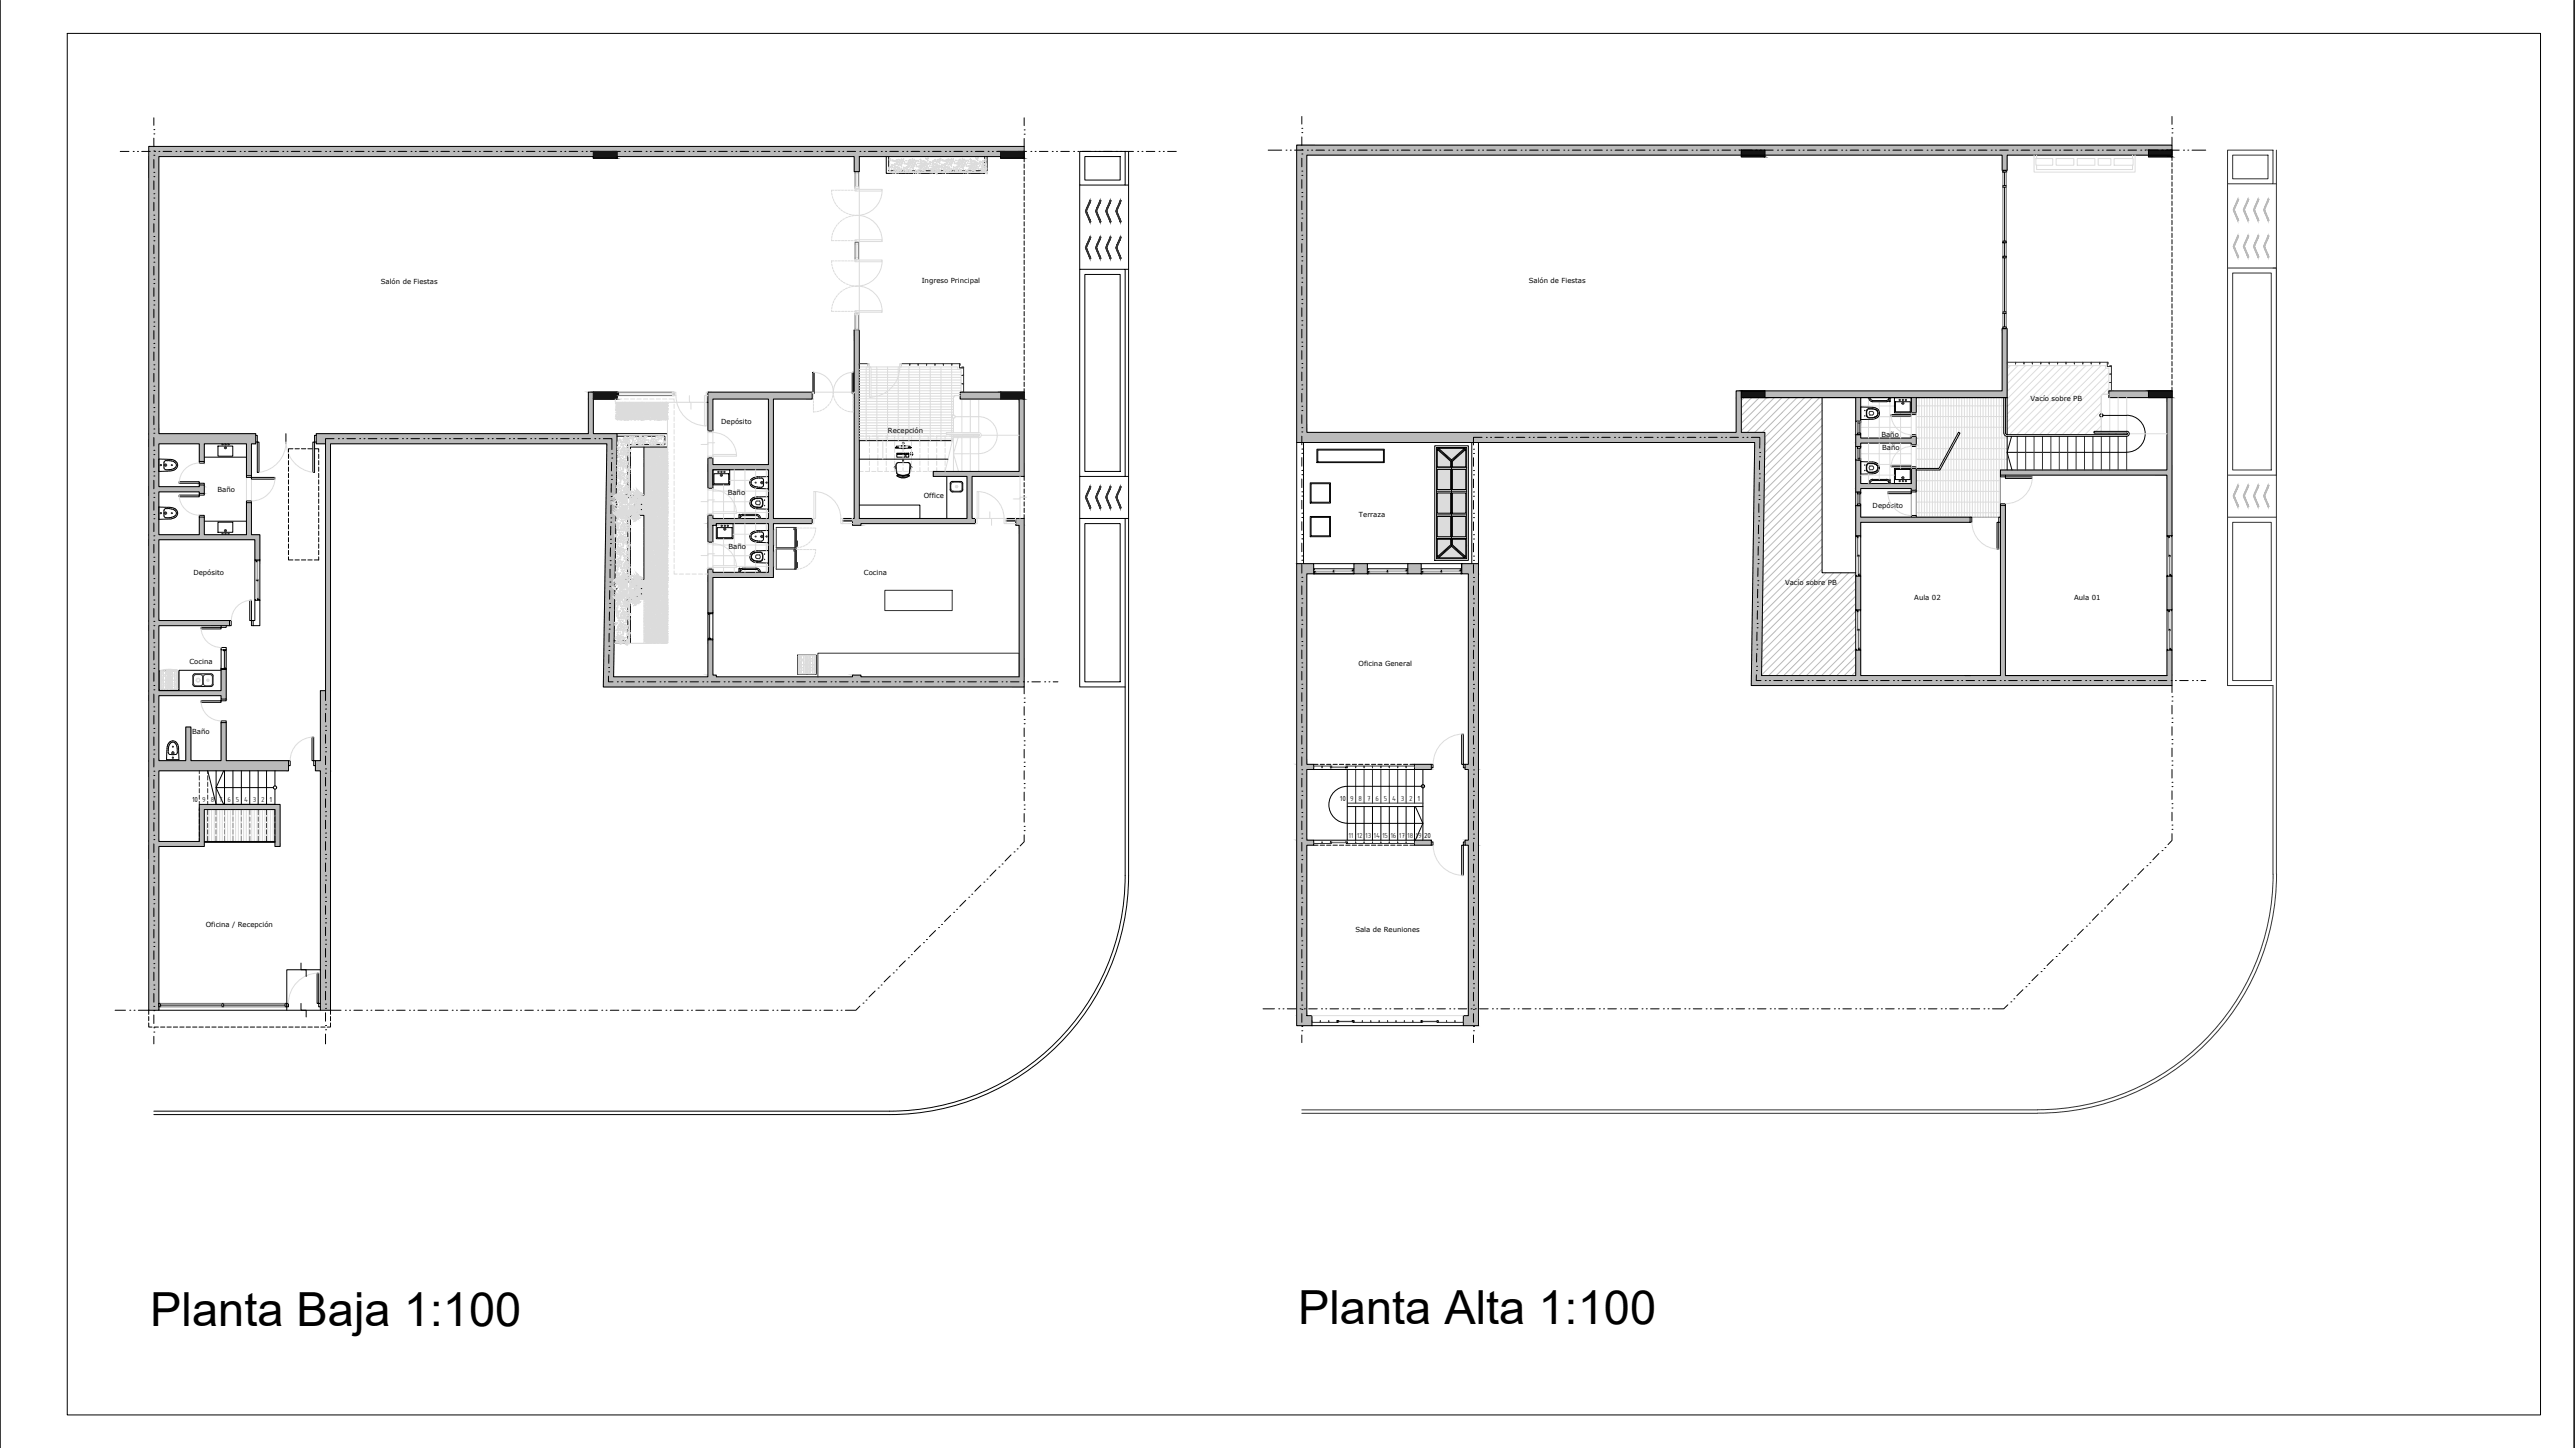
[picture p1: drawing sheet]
<svg xmlns="http://www.w3.org/2000/svg" width="765mm" height="430mm" viewBox="0 0 765 430" stroke-linecap="round" stroke-linejoin="round" font-family="sans-serif">
<defs><g id="words">
<g font-size="14">
<text x="44.7" y="393.7">Planta Baja 1:100</text>
<text x="385.7" y="393.3">Planta Alta 1:100</text>
</g>
<g font-size="2.3">
<text x="57.1" y="238.3">10</text>
<text x="80.1" y="238.3">1</text>
<text x="398.2" y="237.9">10</text>
<text x="421.2" y="237.9">1</text>
<text x="423.2" y="248.8">20</text>
</g>
<g font-size="2.3" fill="#333">
<text x="60.1" y="238.3">9</text>
<text x="62.6" y="238.3">8</text>
<text x="65.1" y="238.3">7</text>
<text x="67.6" y="238.3">6</text>
<text x="70.1" y="238.3">5</text>
<text x="72.6" y="238.3">4</text>
<text x="75.1" y="238.3">3</text>
<text x="77.6" y="238.3">2</text>
<text x="401.2" y="237.9">9</text>
<text x="403.7" y="237.9">8</text>
<text x="406.2" y="237.9">7</text>
<text x="408.7" y="237.9">6</text>
<text x="411.2" y="237.9">5</text>
<text x="413.7" y="237.9">4</text>
<text x="416.2" y="237.9">3</text>
<text x="418.7" y="237.9">2</text>
<text x="400.7" y="248.8">11</text>
<text x="403.2" y="248.8">12</text>
<text x="405.7" y="248.8">13</text>
<text x="408.2" y="248.8">14</text>
<text x="410.7" y="248.8">15</text>
<text x="413.2" y="248.8">16</text>
<text x="415.7" y="248.8">17</text>
<text x="418.2" y="248.8">18</text>
<text x="420.7" y="248.8">19</text>
</g>
<g font-size="2.1">
<text x="273.9" y="83.9">Ingreso Principal</text>
<text x="454.3" y="83.9">Salón de Fiestas</text>
<text x="113.2" y="84.3">Salón de Fiestas</text>
<text x="603.4" y="119">Vacío sobre PB</text>
<text x="214.3" y="125.9">Depósito</text>
<text x="263.9" y="128.7">Recepción</text>
<text x="559.1" y="129.6">Baño</text>
<text x="559.3" y="133.7">Baño</text>
<text x="64.6" y="146.1">Baño</text>
<text x="216.2" y="147">Baño</text>
<text x="274.5" y="147.8">Office</text>
<text x="403.8" y="153.6">Terraza</text>
<text x="556.5" y="151">Depósito</text>
<text x="216.5" y="163">Baño</text>
<text x="57.5" y="170.9">Depósito</text>
<text x="256.7" y="170.8">Cocina</text>
<text x="530.4" y="173.9">Vacío sobre PB</text>
<text x="568.8" y="178.2">Aula 02</text>
<text x="616.3" y="178.2">Aula 01</text>
<text x="56.3" y="197.2">Cocina</text>
<text x="403.7" y="197.9">Oficina General</text>
<text x="57.1" y="218">Baño</text>
<text x="61.2" y="275.3">Oficina / Recepción</text>
<text x="402.8" y="276.7">Sala de Reuniones</text>
</g>
</g></defs>
<g fill="#bababa" stroke="#bababa" stroke-width=".3">
<path d="M65.7 214.6h1.5z"/>
<path d="M210.4 116.5l30.9 2v-2zM210.4 116.5l30.9 2h-30.9z"/>
<path d="M174.8 116.5l8.5 2v-2zM174.8 116.5l8.5 2h-8.5z"/>
<path d="M210.4 118.5l1.4 9.5v-9.5zM210.4 118.5l1.4 9.5h-1.4z"/>
<path d="M174.8 118.5l1.5 10.3v-10.3zM174.8 118.5l1.5 10.3h-1.5z"/>
<path d="M94 128.8l89.3 3v-3zM94 128.8l89.3 3h-89.3z"/>
<path d="M180.3 131.8h3zM180.3 131.8h3z"/>
<path d="M228.3 118.5l1.5 19.5v-19.5zM228.3 118.5l1.5 19.5h-1.5z"/>
<path d="M210.4 136l1.4 2v-2zM210.4 136l1.4 2h-1.4z"/>
<path d="M210.4 138l19.4 1.5v-1.5zM210.4 138l19.4 1.5h-19.4z"/>
<path d="M210.4 139.5l1.4 5.5v-5.5zM210.4 139.5l1.4 5.5h-1.4z"/>
<path d="M228.3 139.5l1.5 14.5v-14.5zM228.3 139.5l1.5 14.5h-1.5z"/>
<path d="M210.4 153l1.4 1v-1zM210.4 153l1.4 1h-1.4z"/>
<path d="M210.4 154l30.9 1.5v-1.5zM210.4 154l30.9 1.5h-30.9z"/>
<path d="M301.8 154l2.5 2v-2zM301.8 154l2.5 2h-2.5z"/>
<path d="M210.4 155.5l2.5 .5v-.5zM210.4 155.5l2.5 .5h-2.5z"/>
<path d="M210.4 156l1.4 5v-5zM210.4 156l1.4 5h-1.4z"/>
<path d="M228.3 155.5l1.5 14.5v-14.5zM228.3 155.5l1.5 14.5h-1.5z"/>
<path d="M210.4 169l1.4 1v-1zM210.4 169l1.4 1h-1.4z"/>
<path d="M210.4 170l19.4 1.5v-1.5zM210.4 170l19.4 1.5h-19.4z"/>
<path d="M210.4 171.5l1.4 10.5v-10.5zM210.4 171.5l1.4 10.5h-1.4z"/>
<path d="M210.4 190l1.4 10.5v-10.5zM210.4 190l1.4 10.5h-1.4z"/>
<path d="M302.9 156l1.4 45v-45zM302.9 156l1.4 45h-1.4z"/>
<path d="M253.3 200.5l2.5 .5v-.5zM253.3 200.5l2.5 .5h-2.5z"/>
<path d="M210.4 200.5l2.5 .5v-.5zM210.4 200.5l2.5 .5h-2.5z"/>
<path d="M180.3 131.8l2 69.2 1-69.2zM180.3 131.8l2 69.2h-3z"/>
<path d="M179.3 201l125 3v-3zM179.3 201l125 3h-125z"/>
<path d="M96.7 131.8l1.5 73.3v-73.3zM96.7 131.8l1.5 73.3h-1.5z"/>
<path d="M95.2 205.1l3 20.8v-20.8zM95.2 205.1l3 20.8h-3z"/>
<path d="M93.7 225.9l4.5 3v-3zM93.7 225.9l4.5 3h-4.5z"/>
<path d="M95.2 228.9l3 71.1v-71.1zM95.2 228.9l3 71.1h-3z"/>
<path d="M44.2 43.5l260.1 3v-3zM44.2 43.5l260.1 3h-260.1z"/>
<path d="M297.3 46.5l7 .5v-.5zM297.3 46.5l7 .5h-7z"/>
<path d="M176.3 46.5l7 .5v-.5zM176.3 46.5l7 .5h-7z"/>
<path d="M253.8 46.5l1.6 4.5v-4.5zM253.8 46.5l1.6 4.5h-1.6z"/>
<path d="M44.2 46.5l3 82.3v-82.3zM44.2 46.5l3 82.3h-3z"/>
<path d="M44.2 128.8l31.8 3v-3zM44.2 128.8l31.8 3h-31.8z"/>
<path d="M59.2 131.8l1.5 5.2v-5.2zM59.2 131.8l1.5 5.2h-1.5z"/>
<path d="M73.2 131.8l1.5 9.5v-9.5zM73.2 131.8l1.5 9.5h-1.5z"/>
<path d="M59.2 144l1.5 .5v-.5zM59.2 144l1.5 .5h-1.5z"/>
<path d="M44.2 131.8l3 12.7v-12.7zM44.2 131.8l3 12.7h-3z"/>
<path d="M44.2 144.5l16.5 1.6v-1.6zM44.2 144.5l16.5 1.6h-16.5z"/>
<path d="M59.2 146.1l1.5 .4v-.4zM59.2 146.1l1.5 .4h-1.5z"/>
<path d="M73.2 149.3l1.5 9.5v-9.5zM73.2 149.3l1.5 9.5h-1.5z"/>
<path d="M59.2 153.6l1.5 5.2v-5.2zM59.2 153.6l1.5 5.2h-1.5z"/>
<path d="M44.2 146.1l3 12.7v-12.7zM44.2 146.1l3 12.7h-3z"/>
<path d="M44.2 158.8l33 1.5v-1.5zM44.2 158.8l33 1.5h-33z"/>
<path d="M75.7 160.3l1.5 6v-6zM75.7 160.3l1.5 6h-1.5z"/>
<path d="M44.2 160.3l3 24v-24zM44.2 160.3l3 24h-3z"/>
<path d="M44.2 184.3l24 1.5v-1.5zM44.2 184.3l24 1.5h-24z"/>
<path d="M65.7 198.8l1.5 6.3v-6.3zM65.7 198.8l1.5 6.3h-1.5z"/>
<path d="M44.2 185.8l3 19.3v-19.3zM44.2 185.8l3 19.3h-3z"/>
<path d="M44.2 205.1l23 1.5v-1.5zM44.2 205.1l23 1.5h-23z"/>
<path d="M65.7 206.6l1.5 1v-1zM65.7 206.6l1.5 1h-1.5z"/>
<path d="M65.7 214.6l1.5 11.3v-11.3zM65.7 214.6l1.5 11.3h-1.5z"/>
<path d="M55.2 215.9l1.5 10v-10zM55.2 215.9l1.5 10h-1.5z"/>
<path d="M44.2 206.6l3 19.3v-19.3zM44.2 206.6l3 19.3h-3z"/>
<path d="M44.2 225.9l41.5 3v-3zM44.2 225.9l41.5 3h-41.5z"/>
<path d="M59.2 238.9l24 1.5v-1.5zM59.2 238.9l24 1.5h-24z"/>
<path d="M59.2 240.4l1.5 9.5v-9.5zM59.2 240.4l1.5 9.5h-1.5z"/>
<path d="M44.2 228.9l3 21v-21zM44.2 228.9l3 21h-3z"/>
<path d="M81.7 240.4l1.5 11v-11zM81.7 240.4l1.5 11h-1.5z"/>
<path d="M44.2 249.9l16.5 1.5v-1.5zM44.2 249.9l16.5 1.5h-16.5z"/>
<path d="M44.2 251.4l3 48.6v-48.6zM44.2 251.4l3 48.6h-3z"/>
<path d="M285.3 116.5l19 2v-2zM285.3 116.5l19 2h-19z"/>
<path d="M302.9 118.5l1.4 21.5v-21.5zM302.9 118.5l1.4 21.5h-1.4z"/>
<path d="M277.3 140l27 1.5v-1.5zM277.3 140l27 1.5h-27z"/>
<path d="M287.4 141.5l1.4 12.5v-12.5zM287.4 141.5l1.4 12.5h-1.4z"/>
<path d="M253.8 98l1.6 56v-56zM253.8 98l1.6 56h-1.6z"/>
<path d="M253.3 154l36.6 1.5v-1.5zM253.3 154l36.6 1.5h-36.6z"/>
<path d="M253.3 155.5l2.5 .5v-.5zM253.3 155.5l2.5 .5h-2.5z"/>
<path d="M434.3 167.4l5 3v-3zM434.3 167.4l5 3h-5z"/>
<path d="M418.3 167.4l4 3v-3zM418.3 167.4l4 3h-4z"/>
<path d="M402.3 167.4l4 3v-3zM402.3 167.4l4 3h-4z"/>
<path d="M385.3 167.4l5.1 3v-3zM385.3 167.4l5.1 3h-5.1z"/>
<path d="M436.3 170.4l3 56.6v-56.6zM436.3 170.4l3 56.6h-3z"/>
<path d="M385.3 170.4l3 56.6v-56.6zM385.3 170.4l3 56.6h-3z"/>
<path d="M435.4 227l3.9 1.5v-1.5zM435.4 227l3.9 1.5h-3.9z"/>
<path d="M420.3 227l5 1.5v-1.5zM420.3 227l5 1.5h-5z"/>
<path d="M385.3 227l5.1 1.5v-1.5zM385.3 227l5.1 1.5h-5.1z"/>
<path d="M436.3 228.5l3 21v-21zM436.3 228.5l3 21h-3z"/>
<path d="M385.3 228.5l3 21v-21zM385.3 228.5l3 21h-3z"/>
<path d="M435.4 249.5l3.9 1.5v-1.5zM435.4 249.5l3.9 1.5h-3.9z"/>
<path d="M420.3 249.5l5 1.5v-1.5zM420.3 249.5l5 1.5h-5z"/>
<path d="M385.3 249.5l5.1 1.5v-1.5zM385.3 249.5l5.1 1.5h-5.1z"/>
<path d="M436.3 251l3 50.6v-50.6zM436.3 251l3 50.6h-3z"/>
<path d="M385.3 251l3 50.6v-50.6zM385.3 251l3 50.6h-3z"/>
<path d="M434.8 301.6l4.5 3v-3zM434.8 301.6l4.5 3h-4.5z"/>
<path d="M385.3 301.6l4.5 3v-3zM385.3 301.6l4.5 3h-4.5z"/>
<path d="M385.3 43.1l260.1 3v-3zM385.3 43.1l260.1 3h-260.1z"/>
<path d="M595 46.1l1.4 4.5v-4.5zM595 46.1l1.4 4.5h-1.4z"/>
<path d="M595 97.6l1.4 18.5v-18.5zM595 97.6l1.4 18.5h-1.4z"/>
<path d="M626.7 116.1l18.7 2v-2zM626.7 116.1l18.7 2h-18.7z"/>
<path d="M515.9 116.1l80.5 2v-2zM515.9 116.1l80.5 2h-80.5z"/>
<path d="M567.9 118.1l1.5 4.5v-4.5zM567.9 118.1l1.5 4.5h-1.5z"/>
<path d="M551.4 118.1l1.5 7v-7zM551.4 118.1l1.5 7h-1.5z"/>
<path d="M515.9 118.1l1.5 10.3v-10.3zM515.9 118.1l1.5 10.3h-1.5z"/>
<path d="M385.3 46.1l3 82.3v-82.3zM385.3 46.1l3 82.3h-3z"/>
<path d="M567.9 129.6l1.5 .5v-.5zM567.9 129.6l1.5 .5h-1.5z"/>
<path d="M551.4 129.1l1.5 1v-1zM551.4 129.1l1.5 1h-1.5z"/>
<path d="M385.3 128.4l139.1 3v-3zM385.3 128.4l139.1 3h-139.1z"/>
<path d="M521.4 131.4h3zM521.4 131.4h3z"/>
<path d="M551.4 130.1l18 1.5v-1.5zM551.4 130.1l18 1.5h-18z"/>
<path d="M567.9 131.6l1.5 .5v-.5zM567.9 131.6l1.5 .5h-1.5z"/>
<path d="M551.4 131.6l1.5 1v-1zM551.4 131.6l1.5 1h-1.5z"/>
<path d="M643.9 118.1l1.5 21.5v-21.5zM643.9 118.1l1.5 21.5h-1.5z"/>
<path d="M594.4 139.6l51 1.5v-1.5zM594.4 139.6l51 1.5h-51z"/>
<path d="M567.9 139.1l1.5 4.5v-4.5zM567.9 139.1l1.5 4.5h-1.5z"/>
<path d="M551.4 136.6l1.5 7v-7zM551.4 136.6l1.5 7h-1.5z"/>
<path d="M551.4 143.6l18 1.5v-1.5zM551.4 143.6l18 1.5h-18z"/>
<path d="M567.9 145.1l1.5 .5v-.5zM567.9 145.1l1.5 .5h-1.5z"/>
<path d="M551.4 145.1l1.5 1v-1zM551.4 145.1l1.5 1h-1.5z"/>
<path d="M551.4 150.2l1.5 3.4v-3.4zM551.4 150.2l1.5 3.4h-1.5z"/>
<path d="M551.4 153.6l34 1.5v-1.5zM551.4 153.6l34 1.5h-34z"/>
<path d="M643.9 141.1l1.5 18v-18zM643.9 141.1l1.5 18h-1.5z"/>
<path d="M551.4 155.1l1.5 4v-4zM551.4 155.1l1.5 4h-1.5z"/>
<path d="M643.9 171.1l1.5 10v-10zM643.9 171.1l1.5 10h-1.5z"/>
<path d="M551.4 171.1l1.5 10v-10zM551.4 171.1l1.5 10h-1.5z"/>
<path d="M643.9 193.1l1.5 7.5v-7.5zM643.9 193.1l1.5 7.5h-1.5z"/>
<path d="M594.4 150.1l1.5 50.5v-50.5zM594.4 150.1l1.5 50.5h-1.5z"/>
<path d="M551.4 193.1l1.5 7.5v-7.5zM551.4 193.1l1.5 7.5h-1.5z"/>
<path d="M521.4 131.4l2.1 69.2 .9-69.2zM521.4 131.4l2.1 69.2h-3.1z"/>
<path d="M520.4 200.6l125 3v-3zM520.4 200.6l125 3h-125z"/>
</g>
<!-- layer: HTC-PavPub -->
<g fill="none" stroke="#dcdcdc" stroke-width=".3">
<path d="M255.4 51v47M182.8 119.9h.1M182.9 119.6h.1M183 119.9h.1M183 119.7h.1M183.1 119.9h.1M183.2 119.8h.1M183.2 119.9h.1M183.3 119.8h.1M183.3 120h.1M183.4 119.5h.1M183.5 119.8h.1"/>
<path d="M183.6 119.6h.1M183.6 119.7h.1M183.8 119.5h.1M183.9 119.7h.1M183.9 119.9h.1M183.9 119.8h.1M184 119.9h.1M184.1 119.7h.1M184.1 119.5h.1M184.2 119.7h.1M184.2 119.5h.1M184.3 120h.1"/>
<path d="M184.4 119.6h.1M184.5 119.6h.1M184.6 119.8h.1M184.7 119.9h.1M184.8 119.9h.1M184.8 119.5h.1M184.9 119.5h.1M184.9 119.6h.1M185 119.5h.1M185 119.6h.1M185.1 119.8h.1M185.3 119.8h.1"/>
<path d="M185.3 119.5h.1M185.3 120h.1M185.5 119.9h.1M185.5 119.5h.1M185.6 119.5h.1M185.8 119.5h.1M185.8 119.6h.1M185.9 119.8h.1M186.1 119.8h.1M186.3 119.5h.1M186.3 120h.1M186.3 119.9h.1"/>
<path d="M186.4 119.9h.1M186.5 119.5h.1M186.6 119.8h.1M186.8 120h.1M186.9 119.6h.1M186.9 119.5h.1M186.9 120h.1M187 119.8h.1M187.1 119.8h.1M187.2 119.9h.1M187.2 119.7h.1M187.3 119.9h.1"/>
<path d="M187.3 119.5h.1M187.5 119.9h.1M187.6 119.5h.1M187.6 120h.1M187.8 119.8h.1M187.9 119.9h.1M187.9 119.6h.1M187.9 119.7h.1M188 119.9h.1M188 119.8h.1M188.1 119.5h.1M188.1 119.8h.1"/>
<path d="M188.2 119.9h.1M188.2 119.8h.1M188.3 119.9h.1M188.6 119.7h.1M188.6 119.8h.1M188.7 119.7h.1M188.7 119.9h.1M188.9 119.7h.1M188.9 119.5h.1M188.9 119.6h.1M188.9 119.9h.1M189.2 119.8h.1"/>
<path d="M189.2 119.7h.1M189.3 119.7h.1M189.4 119.6h.1M189.4 119.8h.1M189.5 119.9h.1M189.6 119.9h.1M189.6 119.6h.1M189.7 119.5h.1M189.9 119.7h.1M189.9 119.6h.1M190 119.6h.1M190.2 119.8h.1"/>
<path d="M190.2 119.9h.1M190.2 119.5h.1M190.3 119.9h.1M190.5 119.5h.1M190.6 119.7h.1M190.6 119.5h.1M190.9 119.9h.1M191 119.6h.1M191 119.8h.1M191.1 119.9h.1M191.2 119.9h.1M191.3 119.7h.1"/>
<path d="M191.3 119.5h.1M191.6 119.9h.1M191.8 119.8h.1M191.9 120h.1M191.9 119.9h.1M191.9 119.6h.1M192.1 119.5h.1M192.2 119.9h.1M192.3 119.9h.1M192.5 119.9h.1M192.6 119.7h.1M192.6 119.8h.1"/>
<path d="M192.7 119.9h.1M192.9 119.9h.1M192.9 119.5h.1M193 119.8h.1M193 119.6h.1M193 119.7h.1M193.2 119.8h.1M193.3 119.6h.1M193.3 119.9h.1M193.4 119.8h.1M193.5 119.9h.1M193.6 119.9h.1"/>
<path d="M193.6 119.8h.1M193.7 119.5h.1M193.7 119.7h.1M193.9 119.6h.1M193.9 119.7h.1M194 119.7h.1M194.2 119.8h.1M194.3 119.9h.1M194.3 119.7h.1M194.4 119.6h.1M194.4 119.5h.1M194.6 119.6h.1"/>
<path d="M194.9 119.9h.1M194.9 119.6h.1M195 119.7h.1M195.1 119.6h.1M195.1 119.9h.1M195.1 119.7h.1M195.2 119.6h.1M195.2 119.5h.1M195.3 119.5h.1M195.3 119.9h.1M195.6 119.9h.1M195.7 119.8h.1"/>
<path d="M195.8 119.9h.1M195.9 119.5h.1M195.9 119.6h.1M196 119.5h.1M196.1 119.7h.1M196.3 119.9h.1M196.4 120h.1M196.6 119.6h.1M196.6 119.8h.1M196.6 119.9h.1M196.8 119.5h.1M196.9 120h.1"/>
<path d="M196.9 119.8h.1M197.1 119.7h.1M197.1 119.8h.1M197.2 119.9h.1M197.3 119.6h.1M197.3 119.8h.1M197.4 119.9h.1M197.6 119.9h.1M197.6 119.5h.1M197.9 119.5h.1M197.9 119.6h.1M197.9 119.9h.1"/>
<path d="M198 119.8h.1M198.1 119.8h.1M198.1 119.7h.1M198.2 119.9h.1M198.3 119.8h.1M241.3 116.5h12.5M255.4 109.7h3M255.4 110.5h3M255.4 111.3h3M255.4 112.1h3M255.4 112.9h3M255.4 113.7h3"/>
<path d="M255.4 114.5h3M255.4 115.2h3M255.4 116h3M255.4 116.9h3M255.4 117.7h3M255.4 118.4h27.9M255.4 119.2h27.9M257.4 109v21.9M258.8 109.7h25.8M258.8 110.5h26.8M258.8 111.3h26.8M258.8 112.1h26.8"/>
<path d="M258.8 112.9h26.8M258.8 113.7h26.8M258.8 114.5h26.8M258.8 115.2h26.8M258.8 116h26.8M258.8 116.9h26.5M258.8 117.7h24.7M260.6 109v21.9M263.7 109v21.9M266.9 109v21.9M270.1 109v21.9M273.3 109v21.9"/>
<path d="M276.4 109v21.9M279.6 109v21.9M282.8 109v19.5M283.3 118v5.2v-5.2M283.8 117.5h1.5v-1h.3v-6.8h-1v-.7h-29.2v21.9h27.6l.3-1.4h7.6l.2-.3-.2-.2h-9.6M283.8 117.5h1.5M283.9 117.5l-.5 .5M569.4 118.1v21M570.2 118.1v21M571 118.1v21M571.8 118.1v21M572.6 118.1v21"/>
<path d="M573.4 118.1v21M574.2 118.1v21M575 118.1v21M575.8 118.1v21M576.6 118.1v20.2M577.4 118.1v18.7M578.2 118.1v17.3M579 118.1v15.8M579.8 118.1v14.3M580.6 118.1v12.9M581.4 118.1v11.5M582.1 118.1v10.4"/>
<path d="M582.9 118.1v35.5M583.7 118.1v35.5M584.5 118.1v35.5M585.3 118.1v35.5M586.1 118.1v35.5M586.9 118.1v35.5M587.7 118.1v35.5M588.5 118.1v35.5M589.3 118.1v35.5M590.1 118.1v35.5M590.9 118.1v35.5M591.7 118.1v35.5"/>
<path d="M592.5 118.1v35.5M593.3 118.1v35.5M594.1 118.1v35.5M594.8 118.1v21.5M182.8 123.7h.1M182.8 121.4h.1M182.8 124.2h.1M182.9 121.8h.1M182.9 123.8h.1M182.9 123.3h.1M182.9 120h.1M182.9 120.5h.1"/>
<path d="M182.9 124.3h.1M183 121h.1M183 121.5h.1M183 121.2h.1M183 122h.1M183 122.5h.1M183 123h.1M183 121.8h.1M183 123.1h.1M183 123.8h.1M183 120.8h.1M183 123.3h.1"/>
<path d="M183 123.5h.1M183 124h.1M183 124.4h.1M183 120.7h.1M183 121.6h.1M183.1 120.5h.1M183.1 122.4h.1M183.1 120.7h.1M183.1 122.6h.1M183.1 123.5h.1M183.1 124.4h.1M183.1 124.5h.1"/>
<path d="M183.2 120.5h.1M183.2 121.8h.1M183.2 122.4h.1M183.2 123.8h.1M183.2 121.4h.1M183.2 124h.1M183.3 120.3h.1M183.3 124.4h.1M183.3 120.8h.1M183.3 121.3h.1M183.3 121.8h.1M183.3 121.1h.1"/>
<path d="M183.3 120.5h.1M183.3 123h.1M183.3 120.9h.1M183.3 122.2h.1M183.3 122.7h.1M183.3 123.2h.1M183.3 123.1h.1M183.3 121.9h.1M183.3 122.8h.1M183.3 123.7h.1M183.4 123.7h.1M183.4 124.2h.1"/>
<path d="M183.4 120.5h.1M183.4 122.1h.1M183.4 123.8h.1M183.4 124.7h.1M183.4 121.1h.1M183.4 122.4h.1M183.4 123.1h.1M183.4 124.6h.1M183.5 123.1h.1M183.5 124.4h.1M183.5 121.1h.1M183.5 123.7h.1"/>
<path d="M183.6 120h.1M183.6 121.7h.1M183.6 123.7h.1M183.6 120.2h.1M183.6 120.5h.1M183.6 121h.1M183.6 121.2h.1M183.6 122.7h.1M183.6 122.1h.1M183.6 123h.1M183.6 124h.1M183.6 121.5h.1"/>
<path d="M183.6 122h.1M183.6 122.5h.1M183.6 123.1h.1M183.7 123h.1M183.7 123.5h.1M183.7 124h.1M183.7 121.7h.1M183.7 123.7h.1M183.7 124.5h.1M183.7 124.3h.1M183.8 120.4h.1M183.8 122.4h.1"/>
<path d="M183.8 120.8h.1M183.8 124.3h.1M183.8 121.8h.1M183.8 123.3h.1M183.8 121.4h.1M183.9 124.3h.1M183.9 120.5h.1M183.9 122.3h.1M183.9 123.3h.1M183.9 124.2h.1M183.9 120.4h.1M183.9 121.7h.1"/>
<path d="M183.9 122.4h.1M183.9 123.7h.1M183.9 120.3h.1M183.9 120.7h.1M184 121.3h.1M184 121.8h.1M184 122.2h.1M184 121h.1M184 121.4h.1M184 122.7h.1M184 123.2h.1M184 123h.1"/>
<path d="M184 122.4h.1M184 124h.1M184.1 123.7h.1M184.1 124.2h.1M184.1 124.7h.1M184.1 120.5h.1M184.1 120.7h.1M184.1 121.6h.1M184.1 120.4h.1M184.1 122.3h.1M184.1 123h.1M184.1 121.7h.1"/>
<path d="M184.1 122.6h.1M184.1 123.5h.1M184.1 121h.1M184.1 124.3h.1M184.1 124.4h.1M184.2 120.5h.1M184.2 122.1h.1M184.2 121.6h.1M184.2 123.6h.1M184.2 123.1h.1M184.2 124.6h.1M184.3 120.5h.1"/>
<path d="M184.3 121h.1M184.3 121.1h.1M184.3 121.5h.1M184.3 122h.1M184.3 123.7h.1M184.4 122.5h.1M184.4 123h.1M184.4 123.5h.1M184.4 121.6h.1M184.4 123.6h.1M184.4 120.2h.1M184.4 121h.1"/>
<path d="M184.4 121.9h.1M184.4 122.8h.1M184.4 123.8h.1M184.4 123.9h.1M184.4 124.4h.1M184.4 121.2h.1M184.4 122.7h.1M184.4 123.7h.1M184.4 122.9h.1M184.4 124.7h.1M184.4 120.3h.1M184.4 122.3h.1"/>
<path d="M184.5 124.3h.1M184.5 121.8h.1M184.6 120.3h.1M184.6 121.6h.1M184.6 123.6h.1M184.6 120.8h.1M184.6 121.2h.1M184.6 120.7h.1M184.6 121.3h.1M184.6 121.8h.1M184.6 122.3h.1M184.6 124.2h.1"/>
<path d="M184.6 123.3h.1M184.6 124.3h.1M184.6 122.1h.1M184.6 123h.1M184.6 124h.1M184.7 122.2h.1M184.7 122.7h.1M184.7 122.1h.1M184.7 123.2h.1M184.7 123.7h.1M184.7 124.2h.1M184.7 120.9h.1"/>
<path d="M184.7 122.9h.1M184.7 122.4h.1M184.7 124h.1M184.7 124.7h.1M184.8 120.2h.1M184.8 122.2h.1M184.8 121.4h.1M184.8 122.4h.1M184.8 120.9h.1M184.8 122.9h.1M184.8 124.2h.1M184.8 124h.1"/>
<path d="M184.8 120.5h.1M184.9 120.5h.1M184.9 121.5h.1M184.9 122.4h.1M184.9 123.3h.1M184.9 120h.1M184.9 121.6h.1M184.9 123h.1M184.9 124.2h.1M185 120.5h.1M185 121h.1M185 121.5h.1"/>
<path d="M185 123.5h.1M185 122h.1M185 122.5h.1M185 122.1h.1M185 123.1h.1M185 124.6h.1M185 123h.1M185 123.9h.1M185 120.9h.1M185 121.6h.1M185 122.9h.1M185.1 124.4h.1"/>
<path d="M185.1 121.1h.1M185.1 120.7h.1M185.1 120.2h.1M185.1 123.7h.1M185.1 121.6h.1M185.1 122.6h.1M185.2 122.2h.1M185.2 124.1h.1M185.2 120.2h.1M185.2 121.2h.1M185.2 122.6h.1M185.2 123.5h.1"/>
<path d="M185.2 124.5h.1M185.2 122.7h.1M185.2 123.7h.1M185.3 120.2h.1M185.3 121.5h.1M185.3 120.7h.1M185.3 121.2h.1M185.3 122.1h.1M185.3 123.5h.1M185.3 124.1h.1M185.3 121.8h.1M185.3 124.3h.1"/>
<path d="M185.3 121.7h.1M185.3 122.2h.1M185.3 122.7h.1M185.3 121h.1M185.4 123.2h.1M185.4 123.7h.1M185.4 124.2h.1M185.4 120.8h.1M185.4 122.8h.1M185.4 121.8h.1M185.4 123.3h.1M185.4 120h.1"/>
<path d="M185.4 121.9h.1M185.4 123.8h.1M185.4 124.6h.1M185.4 124.8h.1M185.4 124.3h.1M185.5 120.2h.1M185.5 123.8h.1M185.5 120.8h.1M185.5 122.1h.1M185.5 122.8h.1M185.5 124.1h.1M185.5 122.4h.1"/>
<path d="M185.5 124.8h.1M185.6 120h.1M185.6 120.5h.1M185.6 121h.1M185.6 121.5h.1M185.6 122.4h.1M185.6 124h.1M185.6 120.2h.1M185.6 121.2h.1M185.6 122h.1M185.6 122.1h.1M185.6 123.1h.1"/>
<path d="M185.7 122.5h.1M185.7 123h.1M185.7 123.5h.1M185.7 120.5h.1M185.7 121.2h.1M185.7 124h.1M185.7 123.9h.1M185.7 124.4h.1M185.7 120.8h.1M185.7 121.5h.1M185.7 122.8h.1M185.8 123.4h.1"/>
<path d="M185.8 124.7h.1M185.8 120.5h.1M185.8 122.1h.1M185.8 120.1h.1M185.8 123.1h.1M185.8 124.6h.1M185.8 124.1h.1M185.9 121.1h.1M185.9 123.7h.1M185.9 120.5h.1M185.9 121.4h.1M185.9 122.4h.1"/>
<path d="M185.9 120.2h.1M185.9 120.1h.1M185.9 123.3h.1M185.9 124.2h.1M186 120.7h.1M186 121.2h.1M186 121.7h.1M186 122.1h.1M186 123.4h.1M186 124.1h.1M186 122.7h.1M186 124.3h.1"/>
<path d="M186 122.2h.1M186 123.2h.1M186.1 123.7h.1M186.1 124.2h.1M186.1 120.7h.1M186.1 121.8h.1M186.1 124.6h.1M186.1 124.3h.1M186.1 120.1h.1M186.1 120.8h.1M186.1 121.7h.1M186.1 122.6h.1"/>
<path d="M186.2 120.7h.1M186.2 122.1h.1M186.2 122.7h.1M186.2 124h.1M186.2 121.8h.1M186.2 123.3h.1M186.2 121.7h.1M186.2 123.5h.1M186.2 124.5h.1M186.2 124.7h.1M186.2 124.3h.1M186.2 123.6h.1"/>
<path d="M186.3 120.5h.1M186.3 121.4h.1M186.3 122.4h.1M186.3 121h.1M186.3 121.5h.1M186.3 121.9h.1M186.3 123.3h.1M186.4 122.4h.1M186.4 123h.1M186.4 120h.1M186.4 123.4h.1M186.4 123.9h.1"/>
<path d="M186.4 124.4h.1M186.4 120.7h.1M186.4 122.7h.1M186.4 124h.1M186.4 121.9h.1M186.4 122.8h.1M186.4 121.3h.1M186.4 123.3h.1M186.4 124.6h.1M186.4 120.5h.1M186.4 121h.1M186.4 122.9h.1"/>
<path d="M186.4 123.8h.1M186.4 124.7h.1M186.5 120h.1M186.5 123h.1M186.5 124.8h.1M186.5 122h.1M186.5 124h.1M186.6 120.5h.1M186.6 122.1h.1M186.6 120.2h.1M186.6 120.7h.1M186.6 121.2h.1"/>
<path d="M186.6 121.3h.1M186.6 123.1h.1M186.6 124.6h.1M186.6 121.7h.1M186.6 122.2h.1M186.6 122.7h.1M186.6 120h.1M186.6 122h.1M186.6 123.3h.1M186.6 124h.1M186.6 121.1h.1M186.7 123.2h.1"/>
<path d="M186.7 123.7h.1M186.7 122.2h.1M186.7 123.1h.1M186.7 124h.1M186.7 124.2h.1M186.7 124.6h.1M186.7 120.7h.1M186.7 122.6h.1M186.7 120.2h.1M186.7 124.1h.1M186.8 124.6h.1M186.8 121.2h.1"/>
<path d="M186.8 122.7h.1M186.8 123.7h.1M186.9 120.6h.1M186.9 122h.1M186.9 123.9h.1M186.9 121.8h.1M186.9 122.6h.1M186.9 124.6h.1M186.9 124.3h.1M186.9 121.4h.1M186.9 122.4h.1M186.9 120.5h.1"/>
<path d="M186.9 121h.1M186.9 120.8h.1M186.9 123.3h.1M187 121.5h.1M187 121.9h.1M187 121.3h.1M187 123.2h.1M187 121.8h.1M187 123.3h.1M187 124.3h.1M187 123.4h.1M187 122.4h.1"/>
<path d="M187 122.9h.1M187.1 123.9h.1M187.1 124.4h.1M187.1 120.6h.1M187.1 122.6h.1M187.1 121.3h.1M187.1 123.2h.1M187.1 124.6h.1M187.1 120.7h.1M187.2 121.4h.1M187.2 121.7h.1M187.2 122.6h.1"/>
<path d="M187.2 121.9h.1M187.2 122.4h.1M187.2 124h.1M187.2 120.8h.1M187.2 122.7h.1M187.2 123.5h.1M187.2 124.5h.1M187.2 123.9h.1M187.2 120.5h.1M187.3 120.2h.1M187.3 120.7h.1M187.3 121.2h.1"/>
<path d="M187.3 123h.1M187.3 121.7h.1M187.3 122.2h.1M187.3 121.3h.1M187.3 121.9h.1M187.4 122.7h.1M187.4 123.2h.1M187.4 123.7h.1M187.4 123.9h.1M187.4 120.5h.1M187.4 122.1h.1M187.4 123.1h.1"/>
<path d="M187.4 120h.1M187.4 124.1h.1M187.4 124.6h.1M187.4 120.6h.1M187.4 120.1h.1M187.4 121h.1M187.4 121.9h.1M187.5 122.5h.1M187.5 124.5h.1M187.5 121.1h.1M187.5 122h.1M187.5 122.9h.1"/>
<path d="M187.5 123.8h.1M187.5 124.7h.1M187.5 123.7h.1M187.5 120.5h.1M187.5 121.8h.1M187.5 120.2h.1M187.6 120.5h.1M187.6 122.5h.1M187.6 123.8h.1M187.6 124.5h.1M187.6 121.2h.1M187.6 122.7h.1"/>
<path d="M187.6 123.7h.1M187.6 121h.1M187.6 121.5h.1M187.6 121.9h.1M187.7 122.4h.1M187.7 122.9h.1M187.7 121.2h.1M187.7 123.2h.1M187.7 121.8h.1M187.7 120.3h.1M187.7 122.1h.1M187.7 123.4h.1"/>
<path d="M187.7 123.9h.1M187.7 124.4h.1M187.7 124.3h.1M187.7 121.3h.1M187.7 123.1h.1M187.7 124.1h.1M187.7 120.5h.1M187.7 120.8h.1M187.8 121.2h.1M187.8 122.5h.1M187.8 123.2h.1M187.8 124.5h.1"/>
<path d="M187.8 123.3h.1M187.8 124.3h.1M187.9 121.8h.1M187.9 122.4h.1M187.9 120.2h.1M187.9 123.8h.1M187.9 120.5h.1M188 120.7h.1M188 121.2h.1M188 121.4h.1M188 122.4h.1M188 124h.1"/>
<path d="M188 120.5h.1M188 123.3h.1M188 124.3h.1M188 121.7h.1M188 122.2h.1M188 122.7h.1M188 121.8h.1M188 123.1h.1M188 123.2h.1M188 123.6h.1M188 124.1h.1M188 123.8h.1"/>
<path d="M188.1 124.6h.1M188.1 120.5h.1M188.1 123h.1M188.1 122.4h.1M188.1 124.4h.1M188.2 122.1h.1M188.2 123.1h.1M188.2 124.6h.1M188.2 120.7h.1M188.2 121.7h.1M188.2 120.5h.1M188.2 121.8h.1"/>
<path d="M188.2 122.7h.1M188.2 123.6h.1M188.2 124.5h.1M188.3 122.4h.1M188.3 123.8h.1M188.3 124.4h.1M188.3 121.1h.1M188.3 123.7h.1M188.3 120.5h.1M188.3 121h.1M188.3 121.4h.1M188.3 121.9h.1"/>
<path d="M188.3 122.9h.1M188.3 123.1h.1M188.3 120.2h.1M188.3 121.2h.1M188.3 122.7h.1M188.4 123.4h.1M188.4 123.9h.1M188.4 123.7h.1M188.4 124.4h.1M188.4 120.5h.1M188.4 120.1h.1M188.4 121h.1"/>
<path d="M188.4 121.9h.1M188.5 121.1h.1M188.5 122.4h.1M188.5 123.1h.1M188.5 124.4h.1M188.5 121.8h.1M188.5 124.3h.1M188.5 121h.1M188.5 122.9h.1M188.5 123.8h.1M188.5 124.7h.1M188.5 120.8h.1"/>
<path d="M188.6 121.7h.1M188.6 121.8h.1M188.6 123.3h.1M188.6 124.8h.1M188.6 120.2h.1M188.6 120.7h.1M188.6 123.7h.1M188.6 124.3h.1M188.6 121.2h.1M188.6 122.2h.1M188.6 122.4h.1M188.7 122.7h.1"/>
<path d="M188.7 123.2h.1M188.7 123.6h.1M188.7 121h.1M188.7 121.7h.1M188.7 123h.1M188.7 120.3h.1M188.7 121.3h.1M188.7 122.2h.1M188.7 124.1h.1M188.7 124.6h.1M188.7 123.7h.1M188.7 121.4h.1"/>
<path d="M188.7 123.1h.1M188.8 120.4h.1M188.8 122.4h.1M188.8 124h.1M188.8 124.1h.1M188.8 124.3h.1M188.8 120.5h.1M188.8 123h.1M188.9 121.7h.1M188.9 120.5h.1M188.9 120.4h.1M188.9 122.4h.1"/>
<path d="M188.9 123.7h.1M188.9 124.3h.1M188.9 122.1h.1M188.9 121.5h.1M189 120.9h.1M189 121.4h.1M189 121.9h.1M189 123.1h.1M189 124.6h.1M189 121.5h.1M189 123.3h.1M189 122.4h.1"/>
<path d="M189 122.9h.1M189 121h.1M189 123h.1M189 121.1h.1M189 123.4h.1M189 124.3h.1M189.1 123.4h.1M189.1 123.9h.1M189.1 124.3h.1M189.1 123.7h.1M189.1 120.3h.1M189.1 120.2h.1"/>
<path d="M189.1 121h.1M189.1 122.3h.1M189.1 121.2h.1M189.1 122.7h.1M189.2 123h.1M189.2 123.7h.1M189.2 120.7h.1M189.2 121.7h.1M189.2 120.8h.1M189.2 122.7h.1M189.2 123.6h.1M189.2 124.5h.1"/>
<path d="M189.3 120.2h.1M189.3 120.7h.1M189.3 121.6h.1M189.3 123.6h.1M189.3 124.3h.1M189.3 122.7h.1M189.3 121.2h.1M189.3 121.7h.1M189.3 120.8h.1M189.3 124.6h.1M189.4 122.1h.1M189.4 122.7h.1"/>
<path d="M189.4 123.1h.1M189.4 121h.1M189.4 123h.1M189.4 121.8h.1M189.4 123.3h.1M189.4 124.3h.1M189.4 123.6h.1M189.4 124.1h.1M189.4 124.6h.1M189.4 121.6h.1M189.4 122.4h.1M189.4 120.1h.1"/>
<path d="M189.4 121.9h.1M189.5 120.3h.1M189.5 122.3h.1M189.5 120.1h.1M189.5 122.9h.1M189.5 123.8h.1M189.5 124.2h.1M189.5 121.4h.1M189.5 122h.1M189.5 123.9h.1M189.5 124.8h.1M189.6 122.4h.1"/>
<path d="M189.6 124h.1M189.6 120.5h.1M189.6 120.9h.1M189.6 121.4h.1M189.6 120.3h.1M189.6 121.6h.1M189.6 122.3h.1M189.6 123.6h.1M189.7 121.9h.1M189.7 122.4h.1M189.7 124.2h.1M189.7 123h.1"/>
<path d="M189.7 122.9h.1M189.7 123.4h.1M189.7 123.9h.1M189.7 120.9h.1M189.7 120.3h.1M189.7 121.3h.1M189.7 124.3h.1M189.7 120.5h.1M189.7 122.1h.1M189.7 123.1h.1M189.7 122.2h.1M189.8 124.6h.1"/>
<path d="M189.8 123.2h.1M189.8 124.1h.1M189.8 120.2h.1M189.8 120.9h.1M189.8 122.2h.1M189.8 121.1h.1M189.9 122.9h.1M189.9 124.2h.1M189.9 123.7h.1M189.9 120.2h.1M189.9 120.7h.1M189.9 121.2h.1"/>
<path d="M189.9 121.6h.1M189.9 123.5h.1M189.9 122.7h.1M189.9 120.5h.1M190 121.6h.1M190 122.1h.1M190 122.4h.1M190 123.4h.1M190 122.7h.1M190 123.1h.1M190 123.6h.1M190 120.9h.1"/>
<path d="M190 121.7h.1M190 122.5h.1M190 124.3h.1M190.1 124.1h.1M190.1 124.6h.1M190.1 121.6h.1M190.1 122.9h.1M190.1 123.5h.1M190.1 124.3h.1M190.1 120.8h.1M190.1 121.8h.1M190.2 120.2h.1"/>
<path d="M190.2 122.2h.1M190.2 123.3h.1M190.2 124.3h.1M190.2 124.1h.1M190.2 120.8h.1M190.2 121.7h.1M190.2 122.4h.1M190.2 122.7h.1M190.2 123.6h.1M190.3 120.4h.1M190.3 120.9h.1M190.3 120.2h.1"/>
<path d="M190.3 121.5h.1M190.3 122.1h.1M190.3 123.5h.1M190.3 121.8h.1M190.3 124.6h.1M190.3 121.4h.1M190.3 121.9h.1M190.3 122.4h.1M190.3 124.1h.1M190.3 124h.1M190.4 122.9h.1M190.4 123.4h.1"/>
<path d="M190.4 123.8h.1M190.4 120.8h.1M190.4 124.3h.1M190.4 122.8h.1M190.4 124.8h.1M190.4 120.5h.1M190.5 123h.1M190.5 120.1h.1M190.5 121h.1M190.5 120.2h.1M190.5 120.8h.1M190.5 122.1h.1"/>
<path d="M190.5 120.5h.1M190.5 122h.1M190.5 122.9h.1M190.5 122.8h.1M190.5 124.1h.1M190.5 124.8h.1M190.5 123.1h.1M190.5 124.6h.1M190.5 123.8h.1M190.6 120.2h.1M190.6 120.7h.1M190.6 121.2h.1"/>
<path d="M190.6 121.6h.1M190.6 121.5h.1M190.6 123.4h.1M190.6 121.1h.1M190.6 123.7h.1M190.7 122.1h.1M190.7 122.7h.1M190.7 123.1h.1M190.7 123.6h.1M190.7 124.1h.1M190.7 124.6h.1M190.7 120.8h.1"/>
<path d="M190.7 120.2h.1M190.7 121.2h.1M190.7 120.3h.1M190.8 121.4h.1M190.8 122.8h.1M190.8 123.4h.1M190.8 124.7h.1M190.8 123.7h.1M190.8 120.4h.1M190.8 121.3h.1M190.8 122.2h.1M190.8 123.2h.1"/>
<path d="M190.8 124.1h.1M190.8 120.1h.1M190.8 122.1h.1M190.8 121.7h.1M190.8 124.3h.1M190.9 124.1h.1M190.9 120.8h.1M190.9 121.8h.1M190.9 123.3h.1M191 120.4h.1M191 120.9h.1M191 121.4h.1"/>
<path d="M191 120.1h.1M191 122.1h.1M191 123.4h.1M191 124.3h.1M191 120.6h.1M191 121.5h.1M191 121.9h.1M191 122.4h.1M191 122.9h.1M191 124.1h.1M191.1 123.4h.1M191.1 123.8h.1"/>
<path d="M191.1 120.7h.1M191.1 121.6h.1M191.1 124.3h.1M191.1 122.7h.1M191.1 124.7h.1M191.1 121.4h.1M191.1 122.4h.1M191.1 124h.1M191.2 120.1h.1M191.2 122.1h.1M191.2 120.7h.1M191.2 122.7h.1"/>
<path d="M191.2 124h.1M191.2 124.7h.1M191.2 120.5h.1M191.2 123h.1M191.2 120.8h.1M191.3 120.2h.1M191.3 120.8h.1M191.3 121.8h.1M191.3 122.7h.1M191.3 120.7h.1M191.3 121.1h.1M191.3 121.6h.1"/>
<path d="M191.3 121.4h.1M191.3 123.3h.1M191.3 120.5h.1M191.3 122.1h.1M191.3 123.6h.1M191.3 124.6h.1M191.3 122.6h.1M191.3 133.2h.1M191.3 134.5h.1M191.3 136.5h.1M191.3 137.8h.1M191.3 139.8h.1"/>
<path d="M191.4 123.1h.1M191.4 123.6h.1M191.4 124.1h.1M191.4 133.6h.1M191.4 134.1h.1M191.4 134.6h.1M191.4 120.7h.1M191.4 138.5h.1M191.4 121.1h.1M191.4 135.7h.1M191.4 138.3h.1M191.4 124.6h.1"/>
<path d="M191.4 135.1h.1M191.4 135.6h.1M191.4 121.3h.1M191.4 122.7h.1M191.4 133.2h.1M191.4 135.2h.1M191.5 136.1h.1M191.5 136.6h.1M191.5 137h.1M191.5 123.3h.1M191.5 137.1h.1M191.5 139.1h.1"/>
<path d="M191.5 120.2h.1M191.5 133.3h.1M191.5 134.8h.1M191.5 135.8h.1M191.5 137.3h.1M191.5 133h.1M191.5 134h.1M191.5 137.6h.1M191.5 138h.1M191.5 120h.1M191.5 121.2h.1M191.5 122.7h.1"/>
<path d="M191.5 138.4h.1M191.5 139.9h.1M191.5 121h.1M191.5 122h.1M191.5 122.9h.1M191.5 134.9h.1M191.5 136.8h.1M191.6 138.5h.1M191.6 139h.1M191.6 139.5h.1M191.6 122h.1M191.6 124h.1"/>
<path d="M191.6 133.2h.1M191.6 134.5h.1M191.6 135.1h.1M191.6 136.5h.1M191.6 138.4h.1M191.6 123.7h.1M191.6 133.8h.1M191.6 123.8h.1M191.6 135.9h.1M191.6 137.7h.1M191.6 138.7h.1M191.6 139.6h.1"/>
<path d="M191.6 120.4h.1M191.6 120.9h.1M191.6 137.1h.1M191.6 139.1h.1M191.6 121.7h.1M191.6 136.4h.1M191.6 138.9h.1M191.6 123.9h.1M191.6 121.4h.1M191.6 121.9h.1M191.6 122.4h.1M191.6 120h.1"/>
<path d="M191.6 121.3h.1M191.6 123.3h.1M191.6 124.3h.1M191.6 132.9h.1M191.6 133.9h.1M191.7 122.9h.1M191.7 123.4h.1M191.7 132.9h.1M191.7 133.4h.1M191.7 122h.1M191.7 124h.1M191.7 135.8h.1"/>
<path d="M191.7 137.8h.1M191.7 120.8h.1M191.7 135.4h.1M191.7 136.5h.1M191.7 138h.1M191.7 123.8h.1M191.7 124.3h.1M191.7 133.9h.1M191.7 134.3h.1M191.7 139.8h.1M191.7 121.8h.1M191.7 123.3h.1"/>
<path d="M191.7 139h.1M191.7 120.3h.1M191.7 133.2h.1M191.7 134.2h.1M191.8 134.8h.1M191.8 135.4h.1M191.8 135.8h.1M191.8 120.7h.1M191.8 122.6h.1M191.8 124.6h.1M191.8 133.2h.1M191.8 133.8h.1"/>
<path d="M191.8 135.1h.1M191.8 134.5h.1M191.8 137h.1M191.8 121.3h.1M191.8 122.2h.1M191.8 123.2h.1M191.8 136.1h.1M191.8 136.3h.1M191.8 136.8h.1M191.8 137.3h.1M191.8 137.1h.1M191.8 137.8h.1"/>
<path d="M191.8 139.1h.1M191.8 122.4h.1M191.8 139.5h.1M191.8 124.1h.1M191.8 137.9h.1M191.8 138.9h.1M191.9 137.8h.1M191.9 138.3h.1M191.9 133.5h.1M191.9 134.5h.1M191.9 136.1h.1M191.9 138.9h.1"/>
<path d="M191.9 139.8h.1M191.9 138.8h.1M191.9 139.2h.1M191.9 120.6h.1M191.9 122h.1M191.9 122.6h.1M191.9 123.9h.1M191.9 136.4h.1M191.9 121.4h.1M191.9 137.1h.1M191.9 138.6h.1M191.9 120.2h.1"/>
<path d="M191.9 120.7h.1M191.9 124.6h.1M191.9 138.4h.1M191.9 122.4h.1M191.9 124h.1M191.9 139.6h.1M192 121.1h.1M192 121.6h.1M192 122.1h.1M192 121.3h.1M192 133.8h.1M192 120.5h.1"/>
<path d="M192 135.1h.1M192 137.6h.1M192 120.6h.1M192 133.5h.1M192 134.4h.1M192 122.6h.1M192 123.1h.1M192 133.2h.1M192 133.6h.1M192 134.1h.1M192 123.2h.1M192 135.7h.1"/>
<path d="M192 136.4h.1M192 137.7h.1M192 123h.1M192 121.5h.1M192 122.4h.1M192 134.5h.1M192 135.4h.1M192 136.3h.1M192.1 123.6h.1M192.1 124.1h.1M192.1 124.6h.1M192.1 134.6h.1"/>
<path d="M192.1 135.1h.1M192.1 138.4h.1M192.1 139.7h.1M192.1 135.2h.1M192.1 136.7h.1M192.1 122.5h.1M192.1 123.4h.1M192.1 124.3h.1M192.1 137.3h.1M192.1 138.2h.1M192.1 135.6h.1M192.1 136.1h.1"/>
<path d="M192.1 136.6h.1M192.1 120.6h.1M192.1 121.3h.1M192.1 122.6h.1M192.1 133.1h.1M192.1 120.5h.1M192.1 122.1h.1M192.1 137.7h.1M192.1 139.2h.1M192.1 124.4h.1M192.1 139.1h.1M192.2 137h.1"/>
<path d="M192.2 137.6h.1M192.2 138h.1M192.2 123.2h.1M192.2 123.1h.1M192.2 124.6h.1M192.2 133.2h.1M192.2 135.7h.1M192.2 138.5h.1M192.2 139h.1M192.2 121.1h.1M192.2 138.3h.1M192.2 139.5h.1"/>
<path d="M192.2 121.9h.1M192.2 123.9h.1M192.2 133.1h.1M192.2 134.4h.1M192.2 135.1h.1M192.2 136.4h.1M192.2 123.6h.1M192.2 133.3h.1M192.2 134.8h.1M192.2 133.7h.1M192.3 120.4h.1M192.3 120.9h.1"/>
<path d="M192.3 137h.1M192.3 138.4h.1M192.3 139h.1M192.3 120.2h.1M192.3 135.8h.1M192.3 137.3h.1M192.3 121.8h.1M192.3 122.7h.1M192.3 134.7h.1M192.3 135.6h.1M192.3 136.5h.1M192.3 121.4h.1"/>
<path d="M192.3 121.3h.1M192.3 133.7h.1M192.3 121.2h.1M192.3 123.7h.1M192.3 139.9h.1M192.3 123.6h.1M192.3 124.6h.1M192.3 135.7h.1M192.3 137.5h.1M192.3 139.3h.1M192.4 122.4h.1M192.4 122.8h.1"/>
<path d="M192.4 123.3h.1M192.4 132.9h.1M192.4 133.4h.1M192.4 121.9h.1M192.4 123.2h.1M192.4 123.9h.1M192.4 135.7h.1M192.4 137.7h.1M192.4 133.8h.1M192.4 136.4h.1M192.4 137.5h.1M192.4 123.8h.1"/>
<path d="M192.4 124.3h.1M192.4 133.9h.1M192.4 134.3h.1M192.4 134.8h.1M192.4 139.6h.1M192.4 121.7h.1M192.4 138.9h.1M192.4 139.4h.1M192.4 135.3h.1M192.4 135.8h.1M192.4 136.3h.1M192.4 120.6h.1"/>
<path d="M192.4 122.5h.1M192.4 133.1h.1M192.4 133.7h.1M192.4 135h.1M192.4 135.4h.1M192.5 136.8h.1M192.5 137.3h.1M192.5 124.5h.1M192.5 135.7h.1M192.5 137h.1M192.5 137.6h.1M192.5 139h.1"/>
<path d="M192.5 120.8h.1M192.5 136.5h.1M192.5 138h.1M192.5 120.1h.1M192.5 137.8h.1M192.5 138.3h.1M192.5 138.7h.1M192.5 139.6h.1M192.5 123.3h.1M192.5 124.3h.1M192.5 134.5h.1M192.5 121h.1"/>
<path d="M192.5 122h.1M192.5 123h.1M192.5 133.1h.1M192.5 134.9h.1M192.5 135.8h.1M192.6 120.2h.1M192.6 139.2h.1M192.6 139.7h.1M192.6 120.5h.1M192.6 121.8h.1M192.6 122.5h.1M192.6 123.8h.1"/>
<path d="M192.6 134.4h.1M192.6 136.3h.1M192.6 137h.1M192.6 121.1h.1M192.6 123h.1M192.6 123.9h.1M192.6 136.8h.1M192.6 138.7h.1M192.6 120.7h.1M192.6 121.6h.1M192.6 124.5h.1M192.6 138.3h.1"/>
<path d="M192.6 122.4h.1M192.6 133.5h.1M192.6 139.5h.1M192.6 139.6h.1M192.7 122.1h.1M192.7 122.6h.1M192.7 121.2h.1M192.7 133.7h.1M192.7 134.5h.1M192.7 136.1h.1M192.7 123.1h.1M192.7 123.6h.1"/>
<path d="M192.7 124.1h.1M192.7 133.1h.1M192.7 133.6h.1M192.7 123.2h.1M192.7 134.3h.1M192.7 135.7h.1M192.7 136.3h.1M192.7 137.6h.1M192.7 121.4h.1M192.7 122.4h.1M192.7 124h.1M192.7 137.1h.1"/>
<path d="M192.7 138.6h.1M192.7 139.6h.1M192.7 124.6h.1M192.7 134.1h.1M192.7 134.6h.1M192.7 135.1h.1M192.7 138.3h.1M192.7 120.4h.1M192.7 133.3h.1M192.7 134.2h.1M192.8 135.6h.1M192.8 136.1h.1"/>
<path d="M192.8 120.5h.1M192.8 121.2h.1M192.8 122.5h.1M192.8 133h.1M192.8 135h.1M192.8 137.6h.1M192.8 121.3h.1M192.8 122.2h.1M192.8 136.5h.1M192.8 137h.1M192.8 137.5h.1M192.8 123.2h.1"/>
<path d="M192.8 124.5h.1M192.8 138.9h.1M192.8 123h.1M192.8 134.1h.1M192.8 122.3h.1M192.8 124.1h.1M192.8 137.9h.1M192.9 138h.1M192.9 138.5h.1M192.9 139h.1M192.9 135.2h.1M192.9 136.7h.1"/>
<path d="M192.9 124.1h.1M192.9 139.8h.1M192.9 139.5h.1M192.9 140h.1M192.9 121.8h.1M192.9 123.8h.1M192.9 133h.1M192.9 134.3h.1M192.9 136.3h.1M192.9 120.5h.1M192.9 122.1h.1M192.9 123.1h.1"/>
<path d="M192.9 124.6h.1M192.9 133.2h.1M192.9 137.7h.1M192.9 139.2h.1M192.9 139.9h.1M193 120.4h.1M193 120.9h.1M193 135h.1M193 137h.1M193 138.3h.1M193 138.9h.1M193 135.7h.1"/>
<path d="M193 121.4h.1M193 121.8h.1M193 122.4h.1M193 132.9h.1M193 121.1h.1M193 133.7h.1M193 133.5h.1M193 122.8h.1M193 123.3h.1M193 123.8h.1M193 133.4h.1M193 133.9h.1"/>
<path d="M193 134.3h.1M193 123.1h.1M193 135.6h.1M193 137.6h.1M193 123.6h.1M193 133.3h.1M193 134.8h.1M193 120.6h.1M193 121.5h.1M193 122.5h.1M193 134.4h.1M193 135.4h.1"/>
<path d="M193 136.3h.1M193.1 124.3h.1M193.1 124.8h.1M193.1 134.8h.1M193.1 135.3h.1M193.1 135.8h.1M193.1 139.5h.1M193.1 120.2h.1M193.1 121.2h.1M193.1 122.7h.1M193.1 137.3h.1M193.1 138.4h.1"/>
<path d="M193.1 123.4h.1M193.1 135.4h.1M193.1 138.2h.1M193.1 136.3h.1M193.1 136.8h.1M193.1 120.5h.1M193.1 122.4h.1M193.1 133h.1M193.1 134.9h.1M193.1 123.7h.1M193.1 133.8h.1M193.1 139.9h.1"/>
<path d="M193.1 123.5h.1M193.1 139.1h.1M193.2 137.3h.1M193.2 137.8h.1M193.2 138.3h.1M193.2 124.4h.1M193.2 133.6h.1M193.2 135.6h.1M193.2 136.9h.1M193.2 138.9h.1M193.2 136.4h.1M193.2 138.7h.1"/>
<path d="M193.2 139.2h.1M193.2 139.8h.1M193.2 137.6h.1M193.2 139.5h.1M193.2 124.3h.1M193.2 132.9h.1M193.3 120.5h.1M193.3 121.8h.1M193.3 122.4h.1M193.3 123.8h.1M193.3 134.3h.1M193.3 136.2h.1"/>
<path d="M193.3 133.9h.1M193.3 135.4h.1M193.3 133.7h.1M193.3 120.1h.1M193.3 120.6h.1M193.3 121.1h.1M193.3 124.4h.1M193.3 138.2h.1M193.3 120.8h.1M193.3 123.3h.1M193.3 136.5h.1M193.3 138h.1"/>
<path d="M193.3 139h.1M193.3 122.7h.1M193.3 132.9h.1M193.3 134.7h.1M193.3 135.6h.1M193.3 121.6h.1M193.3 122.1h.1M193.3 122.6h.1M193.3 133.6h.1M193.3 134.5h.1M193.3 123.7h.1M193.3 124.6h.1"/>
<path d="M193.3 137.5h.1M193.3 138.4h.1M193.4 123.1h.1M193.4 123.5h.1M193.4 133.1h.1M193.4 133.6h.1M193.4 134.1h.1M193.4 134.3h.1M193.4 135.6h.1M193.4 137.6h.1M193.4 137h.1M193.4 122.7h.1"/>
<path d="M193.4 124.6h.1M193.4 136.6h.1M193.4 138.5h.1M193.4 139.4h.1M193.4 124.1h.1M193.4 134.6h.1M193.4 135.1h.1M193.4 136.2h.1M193.4 138.2h.1M193.4 139.5h.1M193.4 122.4h.1M193.4 133.5h.1"/>
<path d="M193.5 135.6h.1M193.5 136h.1M193.5 136.5h.1M193.5 120.5h.1M193.5 122.4h.1M193.5 132.9h.1M193.5 121.4h.1M193.5 134.5h.1M193.5 136.1h.1M193.5 137.1h.1M193.5 137h.1M193.5 137.5h.1"/>
<path d="M193.5 138h.1M193.5 121.1h.1M193.5 123.1h.1M193.5 124.4h.1M193.5 134.9h.1M193.5 136.9h.1M193.5 138.8h.1M193.5 124h.1M193.5 138.6h.1M193.5 139.6h.1M193.5 120.1h.1M193.5 133h.1"/>
<path d="M193.5 134h.1M193.5 138.5h.1M193.5 139h.1M193.5 135.1h.1M193.5 122h.1M193.5 135.9h.1M193.6 120.4h.1M193.6 139.5h.1M193.6 140h.1M193.6 121.7h.1M193.6 123.7h.1M193.6 132.9h.1"/>
<path d="M193.6 134.2h.1M193.6 136.2h.1M193.6 120.5h.1M193.6 123h.1M193.6 137.6h.1M193.6 122.1h.1M193.6 123.9h.1M193.6 135.9h.1M193.6 136.8h.1M193.6 137.7h.1M193.6 120.9h.1M193.6 121.4h.1"/>
<path d="M193.6 121.8h.1M193.6 134.9h.1M193.6 138.1h.1M193.6 134.1h.1M193.6 138.7h.1M193.6 139.6h.1M193.7 122.4h.1M193.7 122.8h.1M193.7 123.3h.1M193.7 132.9h.1M193.7 121h.1M193.7 138.8h.1"/>
<path d="M193.7 120.5h.1M193.7 122.1h.1M193.7 135.2h.1M193.7 136.7h.1M193.7 137.7h.1M193.7 139.2h.1M193.7 139.6h.1M193.7 123.8h.1M193.7 124.3h.1M193.7 133.4h.1M193.7 133.8h.1M193.7 134.3h.1"/>
<path d="M193.7 121.7h.1M193.7 123h.1M193.7 133.5h.1M193.7 135.5h.1M193.7 123.1h.1M193.7 124.6h.1M193.7 133.2h.1M193.8 134.8h.1M193.8 135.3h.1M193.8 123.7h.1M193.8 137.5h.1M193.8 139.5h.1"/>
<path d="M193.8 135.7h.1M193.8 133.3h.1M193.8 135.8h.1M193.8 136.3h.1M193.8 136.8h.1M193.8 120.4h.1M193.8 132.9h.1M193.8 121.1h.1M193.8 123.6h.1M193.8 138.3h.1M193.8 121.3h.1M193.8 122.3h.1"/>
<path d="M193.8 134.2h.1M193.8 135.1h.1M193.8 136.1h.1M193.8 137.3h.1M193.8 137.8h.1M193.8 122.4h.1M193.8 124.3h.1M193.8 133.5h.1M193.8 135.5h.1M193.8 138.8h.1M193.8 120.2h.1M193.8 123.2h.1"/>
<path d="M193.8 124.1h.1M193.8 135.2h.1M193.8 137h.1M193.8 138h.1M193.9 138.2h.1M193.9 138.7h.1M193.9 139.2h.1M193.9 137.5h.1M193.9 139.5h.1M193.9 121.2h.1M193.9 122.7h.1M193.9 137.3h.1"/>
<path d="M193.9 138.4h.1M193.9 139.9h.1M193.9 123.2h.1M193.9 137.1h.1M193.9 138.9h.1M193.9 139.8h.1M193.9 120.1h.1M193.9 139.7h.1M193.9 120.4h.1M193.9 121.7h.1M193.9 123.7h.1M193.9 134.2h.1"/>
<path d="M193.9 133.8h.1M194 120.6h.1M194 121.1h.1M194 121.6h.1M194 122.4h.1M194 124.3h.1M194 136.2h.1M194 138.1h.1M194 121.7h.1M194 136.4h.1M194 138.9h.1M194 122.1h.1"/>
<path d="M194 122.6h.1M194 133.1h.1M194 133.6h.1M194 132.9h.1M194.1 123.1h.1M194.1 123.5h.1M194.1 124.1h.1M194.1 134.1h.1M194.1 134.6h.1M194.1 135.1h.1M194.1 121h.1M194.1 123h.1"/>
<path d="M194.1 133.5h.1M194.1 134.2h.1M194.1 135.5h.1M194.1 120.8h.1M194.1 133.9h.1M194.1 135.4h.1M194.1 136.5h.1M194.1 138h.1M194.1 120.6h.1M194.1 121.6h.1M194.1 122.5h.1M194.1 134.5h.1"/>
<path d="M194.1 136.3h.1M194.1 124.5h.1M194.1 135.6h.1M194.1 136h.1M194.1 136.1h.1M194.1 137.5h.1M194.1 138.1h.1M194.1 139.4h.1M194.1 121.8h.1M194.1 123.3h.1M194.1 139h.1M194.1 120.7h.1"/>
<path d="M194.1 123.4h.1M194.1 137.3h.1M194.1 138.2h.1M194.1 137h.1M194.1 120.3h.1M194.1 132.9h.1M194.1 124.3h.1M194.1 136.4h.1M194.1 139.2h.1M194.2 138h.1M194.2 138.5h.1M194.2 121h.1"/>
<path d="M194.2 122.3h.1M194.2 123h.1M194.2 124.3h.1M194.2 134.8h.1M194.2 136.8h.1M194.2 122.4h.1M194.2 137h.1M194.2 139.5h.1M194.2 139h.1M194.2 140h.1M194.2 138.7h.1M194.2 133.5h.1"/>
<path d="M194.2 134.5h.1M194.2 136h.1M194.3 120.4h.1M194.3 121.6h.1M194.3 132.8h.1M194.3 134.1h.1M194.3 121.4h.1M194.3 137.1h.1M194.3 138.6h.1M194.3 133.7h.1M194.3 120.8h.1M194.3 121.3h.1"/>
<path d="M194.3 121.8h.1M194.3 123.6h.1M194.3 134.8h.1M194.3 136.1h.1M194.3 136.8h.1M194.3 138.1h.1M194.3 122.4h.1M194.3 124h.1M194.3 139.6h.1M194.3 133.8h.1M194.3 134.7h.1M194.3 135.6h.1"/>
<path d="M194.4 122.3h.1M194.4 122.8h.1M194.4 132.9h.1M194.4 133.3h.1M194.4 138.7h.1M194.4 120.5h.1M194.4 135.1h.1M194.4 137.6h.1M194.4 122.7h.1M194.4 123.7h.1M194.4 135.7h.1M194.4 136.6h.1"/>
<path d="M194.4 137.5h.1M194.4 123.3h.1M194.4 123.8h.1M194.4 124.3h.1M194.4 133.8h.1M194.4 134.3h.1M194.4 121h.1M194.4 121.6h.1M194.4 123h.1M194.4 133.4h.1M194.4 135.4h.1M194.4 124.6h.1"/>
<path d="M194.4 138.4h.1M194.4 124.8h.1M194.4 134.8h.1M194.4 135.3h.1M194.4 135.8h.1M194.4 123.6h.1M194.4 137.4h.1M194.4 139.4h.1M194.4 134.1h.1M194.4 135.2h.1M194.4 136.7h.1M194.5 136.3h.1"/>
<path d="M194.5 136.8h.1M194.5 137.3h.1M194.5 120.3h.1M194.5 132.8h.1M194.5 120.5h.1M194.5 122.1h.1M194.5 139.2h.1M194.5 137.8h.1M194.5 138.2h.1M194.5 122.3h.1M194.5 124.2h.1M194.5 133.4h.1"/>
<path d="M194.5 134.8h.1M194.5 135.4h.1M194.5 123.1h.1M194.5 124.6h.1M194.5 133.2h.1M194.5 133.1h.1M194.6 138.7h.1M194.6 139.2h.1M194.6 139.7h.1M194.6 137.4h.1M194.6 139.4h.1M194.6 121.1h.1"/>
<path d="M194.6 135.7h.1M194.6 138.3h.1M194.6 120.2h.1M194.6 133.1h.1M194.6 134h.1M194.6 134.9h.1M194.6 120.1h.1M194.6 120.6h.1M194.6 120.3h.1M194.6 134.1h.1M194.6 133.3h.1M194.6 134.8h.1"/>
<path d="M194.6 122h.1M194.6 123h.1M194.6 123.9h.1M194.6 135h.1M194.6 135.9h.1M194.6 136.8h.1M194.6 137.8h.1M194.6 121.6h.1M194.6 122.1h.1M194.6 122.6h.1M194.6 122.2h.1M194.6 123.6h.1"/>
<path d="M194.6 124.2h.1M194.6 136.1h.1M194.6 138h.1M194.6 135.8h.1M194.6 137.3h.1M194.6 139.6h.1M194.7 123.1h.1M194.7 123.5h.1M194.7 133.1h.1M194.7 121.2h.1M194.7 122.7h.1M194.7 123.7h.1"/>
<path d="M194.7 138.4h.1M194.7 139.9h.1M194.7 138.7h.1M194.7 124.1h.1M194.7 124.5h.1M194.7 133.6h.1M194.7 134.1h.1M194.7 134.5h.1M194.7 120.9h.1M194.7 122.9h.1M194.7 133.4h.1M194.7 135.4h.1"/>
<path d="M194.7 133.8h.1M194.7 136.4h.1M194.8 135.1h.1M194.8 135.5h.1M194.8 136h.1M194.8 137.3h.1M194.8 138h.1M194.8 139.3h.1M194.8 121.7h.1M194.8 138.9h.1M194.8 133.3h.1M194.8 136.5h.1"/>
<path d="M194.8 137h.1M194.8 120.2h.1M194.8 140h.1M194.8 124.3h.1M194.8 132.9h.1M194.8 133.9h.1M194.8 135.4h.1M194.8 120.4h.1M194.8 121.3h.1M194.8 134.2h.1M194.8 135.2h.1M194.9 137.5h.1"/>
<path d="M194.9 138h.1M194.9 138.5h.1M194.9 120.9h.1M194.9 122.2h.1M194.9 122.9h.1M194.9 124.2h.1M194.9 134.7h.1M194.9 136.7h.1M194.9 120.8h.1M194.9 136.5h.1M194.9 120.4h.1M194.9 122.3h.1"/>
<path d="M194.9 123.2h.1M194.9 124.1h.1M194.9 134.3h.1M194.9 136.1h.1M194.9 137h.1M194.9 139h.1M194.9 139.5h.1M194.9 139.9h.1M194.9 138.7h.1M194.9 121.8h.1M194.9 123.3h.1M194.9 124.3h.1"/>
<path d="M194.9 136.2h.1M194.9 139.8h.1M194.9 121.6h.1M194.9 134h.1M194.9 134.5h.1M195 121.3h.1M195 121.8h.1M195 132.9h.1M195 123.5h.1M195 134.7h.1M195 136h.1M195 136.7h.1"/>
<path d="M195 138h.1M195 122.4h.1M195 133.5h.1M195 139.5h.1M195 122.3h.1M195 122.8h.1M195 123.3h.1M195 133.4h.1M195 133.8h.1M195 138.7h.1M195 140h.1M195 134.5h.1"/>
<path d="M195.1 123.8h.1M195.1 124.3h.1M195.1 124.8h.1M195.1 134.3h.1M195.1 134.8h.1M195.1 135.3h.1M195.1 120.9h.1M195.1 121.6h.1M195.1 122.9h.1M195.1 133.4h.1M195.1 135.4h.1M195.1 121.4h.1"/>
<path d="M195.1 122.4h.1M195.1 137.1h.1M195.1 138.6h.1M195.1 139.6h.1M195.1 120.6h.1M195.1 134.5h.1M195.1 135.8h.1M195.1 136.3h.1M195.1 136.8h.1M195.1 123.5h.1M195.1 137.3h.1M195.1 139.3h.1"/>
<path d="M195.1 124h.1M195.1 135.1h.1M195.1 122.5h.1M195.1 133.6h.1M195.2 137.3h.1M195.2 137.8h.1M195.2 120.2h.1M195.2 120.5h.1M195.2 137.6h.1M195.2 123.5h.1M195.2 124.4h.1M195.2 138.2h.1"/>
<path d="M195.2 139.2h.1M195.2 138.7h.1M195.2 122.2h.1M195.2 124.1h.1M195.2 133.4h.1M195.2 134.7h.1M195.2 136.6h.1M195.2 123h.1M195.2 134.1h.1M195.2 139.7h.1M195.2 135.3h.1M195.2 138.6h.1"/>
<path d="M195.2 135.2h.1M195.2 136.7h.1M195.3 120.1h.1M195.3 120.6h.1M195.3 120.2h.1M195.3 134h.1M195.3 123.1h.1M195.3 124.6h.1M195.3 137.7h.1M195.3 139.2h.1M195.3 132.8h.1M195.3 121.1h.1"/>
<path d="M195.3 121.6h.1M195.3 122.1h.1M195.3 123.5h.1M195.3 124.1h.1M195.3 136h.1M195.3 137.9h.1M195.3 133.2h.1M195.3 135.7h.1M195.3 120.9h.1M195.3 133.8h.1M195.3 134.7h.1M195.4 122.6h.1"/>
<path d="M195.4 123h.1M195.4 123.5h.1M195.4 133.1h.1M195.4 133.6h.1M195.4 139.9h.1M195.4 121.1h.1M195.4 138.3h.1M195.4 120.9h.1M195.4 121.8h.1M195.4 122.7h.1M195.4 123.7h.1M195.4 135.7h.1"/>
<path d="M195.4 136.6h.1M195.4 137.5h.1M195.4 124h.1M195.4 124.5h.1M195.4 134h.1M195.4 134.5h.1M195.4 135.1h.1M195.4 120.8h.1M195.4 122.8h.1M195.4 133.3h.1M195.4 135.3h.1M195.4 123.6h.1"/>
<path d="M195.4 133.2h.1M195.4 134.8h.1M195.4 124.6h.1M195.4 138.4h.1M195.4 139.4h.1M195.5 135.5h.1M195.5 136h.1M195.5 124.8h.1M195.5 134h.1M195.5 135.9h.1M195.5 137.3h.1M195.5 137.9h.1"/>
<path d="M195.5 139.2h.1M195.5 120.2h.1M195.5 121.2h.1M195.5 135.8h.1M195.5 138.4h.1M195.5 124.6h.1M195.5 138.5h.1M195.5 136.5h.1M195.5 137h.1M195.5 137.5h.1M195.5 139.9h.1M195.5 122.7h.1"/>
<path d="M195.5 123.7h.1M195.5 133.8h.1M195.5 138h.1M195.5 139h.1M195.5 120.8h.1M195.5 122.1h.1M195.5 122.8h.1M195.5 124.1h.1M195.5 134.6h.1M195.5 136.6h.1M195.5 136.4h.1M195.5 133.1h.1"/>
<path d="M195.6 120.4h.1M195.6 139.5h.1M195.6 139.9h.1M195.6 124.8h.1M195.6 138.6h.1M195.6 121.7h.1M195.6 124.3h.1M195.6 132.9h.1M195.6 138.9h.1M195.6 120.2h.1M195.6 121.1h.1M195.6 134h.1"/>
<path d="M195.6 134.9h.1M195.6 120.8h.1M195.6 121.3h.1M195.6 121.5h.1M195.6 133.9h.1M195.6 135.4h.1M195.6 122h.1M195.6 123h.1M195.6 123.9h.1M195.6 135.9h.1M195.6 136.8h.1M195.6 137.8h.1"/>
<path d="M195.7 121.8h.1M195.7 122.3h.1M195.7 122.8h.1M195.7 123.4h.1M195.7 134.6h.1M195.7 135.9h.1M195.7 137.9h.1M195.7 120.8h.1M195.7 136.5h.1M195.7 138h.1M195.7 139h.1M195.7 122.1h.1"/>
<path d="M195.7 124h.1M195.7 137.8h.1M195.7 138.7h.1M195.7 139.6h.1M195.7 123.3h.1M195.7 123.8h.1M195.7 124.3h.1M195.7 132.8h.1M195.7 133.3h.1M195.7 133.8h.1M195.7 136.6h.1M195.7 138.6h.1"/>
<path d="M195.7 139.9h.1M195.7 134.5h.1M195.7 124.8h.1M195.7 134.3h.1M195.7 134.8h.1M195.7 122.7h.1M195.7 137h.1M195.8 135.3h.1M195.8 135.8h.1M195.8 136.2h.1M195.8 121.4h.1M195.8 123.4h.1"/>
<path d="M195.8 124.7h.1M195.8 139.2h.1M195.8 122.4h.1M195.8 133.5h.1M195.8 139.5h.1M195.8 133.3h.1M195.8 136.8h.1M195.8 137.2h.1M195.8 137.7h.1M195.8 134.5h.1M195.8 136h.1M195.8 137.1h.1"/>
<path d="M195.8 120.4h.1M195.8 121.3h.1M195.8 134.3h.1M195.8 135.2h.1M195.9 138.2h.1M195.9 138.7h.1M195.9 120.1h.1M195.9 122.1h.1M195.9 124.1h.1M195.9 133.3h.1M195.9 134.6h.1M195.9 136.5h.1"/>
<path d="M195.9 121.4h.1M195.9 122.4h.1M195.9 124h.1M195.9 138.6h.1M195.9 122.3h.1M195.9 123.2h.1M195.9 133.4h.1M195.9 136.1h.1M195.9 137h.1M195.9 139.2h.1M195.9 139.7h.1M195.9 135.2h.1"/>
<path d="M195.9 137.2h.1M195.9 138.5h.1M195.9 135.1h.1M195.9 124.2h.1M195.9 138h.1M195.9 139h.1M196 120.1h.1M196 120.6h.1M196 121.1h.1M196 121.4h.1M196 139.2h.1M196 120.5h.1"/>
<path d="M196 123h.1M196 137.6h.1M196 139h.1M196 139.9h.1M196 121.6h.1M196 122.1h.1M196 122.5h.1M196 133.1h.1M196 123.4h.1M196 133.9h.1M196 135.9h.1M196 134.1h.1"/>
<path d="M196 123.5h.1M196 133.6h.1M196 134.5h.1M196 124.1h.1M196 137.9h.1M196 139.8h.1M196 135.2h.1M196 136.7h.1M196 137.7h.1M196.1 124h.1M196.1 124.5h.1M196.1 135.1h.1"/>
<path d="M196.1 135.5h.1M196.1 120.7h.1M196.1 122.7h.1M196.1 133.2h.1M196.1 123.1h.1M196.1 124.6h.1M196.1 120.6h.1M196.1 133.5h.1M196.1 134.5h.1M196.1 136h.1M196.1 136.5h.1M196.1 137h.1"/>
<path d="M196.1 124.7h.1M196.1 133.9h.1M196.1 135.2h.1M196.1 135.9h.1M196.1 137.2h.1M196.1 139.2h.1M196.1 135.7h.1M196.1 121.6h.1M196.1 122.5h.1M196.1 123.5h.1M196.1 135.4h.1M196.1 136.4h.1"/>
<path d="M196.1 137.3h.1M196.2 137.5h.1M196.2 138h.1M196.2 138.5h.1M196.2 137.9h.1M196.2 139.8h.1M196.2 121.1h.1M196.2 123.6h.1M196.2 138.3h.1M196.2 122.6h.1M196.2 124.4h.1M196.2 136.4h.1"/>
<path d="M196.2 139.2h.1M196.2 139h.1M196.2 139.5h.1M196.2 120.1h.1M196.2 120.7h.1M196.2 122.1h.1M196.2 124h.1M196.2 134.5h.1M196.2 133.2h.1M196.2 134.8h.1M196.2 135.8h.1M196.3 139.9h.1"/>
<path d="M196.3 122.7h.1M196.3 124.7h.1M196.3 136.5h.1M196.3 138.5h.1M196.3 120.2h.1M196.3 121.2h.1M196.3 137.3h.1M196.3 138.4h.1M196.3 120.3h.1M196.3 120.8h.1M196.3 121.3h.1M196.3 123.7h.1"/>
<path d="M196.3 133.8h.1M196.3 121.8h.1M196.3 122.3h.1M196.3 132.8h.1M196.3 121.4h.1M196.3 123.3h.1M196.3 133.9h.1M196.3 134.5h.1M196.3 135.8h.1M196.3 121.7h.1M196.3 136.4h.1M196.3 138.9h.1"/>
<path d="M196.3 120.9h.1M196.3 134.7h.1M196.4 122.8h.1M196.4 123.3h.1M196.4 123.8h.1M196.4 133.3h.1M196.4 133.8h.1M196.4 134.3h.1M196.4 136.5h.1M196.4 137.8h.1M196.4 138.4h.1M196.4 139.8h.1"/>
<path d="M196.4 132.9h.1M196.4 121.8h.1M196.4 123.7h.1M196.4 135.7h.1M196.4 136.6h.1M196.4 137.5h.1M196.4 124.3h.1M196.4 124.7h.1M196.4 134.8h.1M196.4 135.3h.1M196.4 120.7h.1M196.4 122.7h.1"/>
<path d="M196.4 133.2h.1M196.4 120.8h.1M196.4 133.9h.1M196.4 135.4h.1M196.4 137.9h.1M196.4 124.6h.1M196.4 139.4h.1M196.5 135.8h.1M196.5 136.2h.1M196.5 136.8h.1M196.5 121.3h.1M196.5 123.3h.1"/>
<path d="M196.5 124.6h.1M196.5 135.2h.1M196.5 137.1h.1M196.5 121.8h.1M196.5 139h.1M196.5 123.8h.1M196.5 137.6h.1M196.5 139.5h.1M196.5 137.2h.1M196.5 137.7h.1M196.5 138.2h.1M196.5 139.1h.1"/>
<path d="M196.5 124.3h.1M196.5 134.5h.1M196.6 138.7h.1M196.6 139.2h.1M196.6 120h.1M196.6 122h.1M196.6 133.2h.1M196.6 134.5h.1M196.6 122.4h.1M196.6 137h.1M196.6 139.5h.1M196.6 120.1h.1"/>
<path d="M196.6 120.6h.1M196.6 139.7h.1M196.6 124h.1M196.6 135.1h.1M196.6 136.5h.1M196.6 137.1h.1M196.6 138.4h.1M196.6 133.5h.1M196.6 120.2h.1M196.6 121.1h.1M196.6 133.1h.1M196.6 134h.1"/>
<path d="M196.6 135h.1M196.6 121.6h.1M196.6 122.1h.1M196.6 139.1h.1M196.6 121.4h.1M196.6 136h.1M196.6 138.6h.1M196.6 121.2h.1M196.6 123h.1M196.6 135.9h.1M196.6 136.8h.1M196.7 122.5h.1"/>
<path d="M196.7 123h.1M196.7 123.5h.1M196.7 133.1h.1M196.7 120h.1M196.7 121.3h.1M196.7 122h.1M196.7 123.3h.1M196.7 133.8h.1M196.7 135.8h.1M196.7 122.4h.1M196.7 139.6h.1M196.7 123.9h.1"/>
<path d="M196.7 136.9h.1M196.7 138.7h.1M196.7 124h.1M196.7 124.5h.1M196.7 133.5h.1M196.7 134h.1M196.7 137.8h.1M196.7 139.7h.1M196.7 120.5h.1M196.7 135.1h.1M196.7 137.6h.1M196.8 134.5h.1"/>
<path d="M196.8 135h.1M196.8 135.5h.1M196.8 120.7h.1M196.8 133.2h.1M196.8 123h.1M196.8 136h.1M196.8 136.5h.1M196.8 137h.1M196.8 122.6h.1M196.8 124.6h.1M196.8 133.8h.1M196.8 135.1h.1"/>
<path d="M196.8 135.8h.1M196.8 137.1h.1M196.8 134.1h.1M196.8 135.2h.1M196.8 136.7h.1M196.8 137.5h.1M196.8 137.9h.1M196.8 137.7h.1M196.8 139.1h.1M196.8 139.7h.1M196.8 120.5h.1M196.8 122.1h.1"/>
<path d="M196.8 139.2h.1M196.8 120.4h.1M196.8 133.3h.1M196.8 134.3h.1M196.9 138.4h.1M196.9 139h.1M196.9 139.4h.1M196.9 120.6h.1M196.9 121.9h.1M196.9 134.5h.1M196.9 123.1h.1M196.9 124.6h.1"/>
<path d="M196.9 133.2h.1M196.9 121.3h.1M196.9 122.3h.1M196.9 123.2h.1M196.9 134.3h.1M196.9 135.2h.1M196.9 136.1h.1M196.9 137.1h.1M196.9 120.3h.1M196.9 139.9h.1M196.9 122.6h.1M196.9 123.9h.1"/>
<path d="M196.9 136.4h.1M196.9 121.1h.1M196.9 135.7h.1M196.9 138.3h.1M196.9 124.2h.1M196.9 136.2h.1M196.9 138h.1M197 120.8h.1M197 121.3h.1M197 121.8h.1M197 123.6h.1M197 133.2h.1"/>
<path d="M197 124.2h.1M197 138.1h.1M197 139.9h.1M197 122.3h.1M197 122.8h.1M197 132.8h.1M197 133.3h.1M197 133.8h.1M197 123.2h.1M197 134.4h.1M197 135.7h.1M197 120.1h.1"/>
<path d="M197 134.8h.1M197 135.8h.1M197 137.3h.1M197.1 123.2h.1M197.1 123.8h.1M197.1 124.2h.1M197.1 134.3h.1M197.1 134.8h.1M197.1 136.4h.1M197.1 137.7h.1M197.1 138.4h.1M197.1 139.7h.1"/>
<path d="M197.1 121.2h.1M197.1 122.7h.1M197.1 123.7h.1M197.1 139.9h.1M197.1 124.7h.1M197.1 135.3h.1M197.1 135.8h.1M197.1 136.2h.1M197.1 120.6h.1M197.1 133.1h.1M197.1 133.8h.1M197.1 133.6h.1"/>
<path d="M197.1 134.5h.1M197.1 136.8h.1M197.1 137.2h.1M197.1 121.3h.1M197.1 122.6h.1M197.1 124.6h.1M197.1 135.1h.1M197.1 137h.1M197.1 121.7h.1M197.1 138.9h.1M197.1 121.6h.1M197.1 122.5h.1"/>
<path d="M197.1 123.5h.1M197.1 137.3h.1M197.2 138.2h.1M197.2 138.7h.1M197.2 139h.1M197.2 124.3h.1M197.2 132.9h.1M197.2 133.9h.1M197.2 135.4h.1M197.2 124.4h.1M197.2 135.5h.1M197.2 138.3h.1"/>
<path d="M197.2 139.2h.1M197.2 139.7h.1M197.2 121.9h.1M197.2 134.4h.1M197.2 120.8h.1M197.2 136.5h.1M197.2 137.9h.1M197.2 123.5h.1M197.2 137.3h.1M197.3 120.1h.1M197.3 120.6h.1M197.3 123.9h.1"/>
<path d="M197.3 133.1h.1M197.3 135.1h.1M197.3 136.4h.1M197.3 137h.1M197.3 138.4h.1M197.3 121.8h.1M197.3 123.3h.1M197.3 124.3h.1M197.3 139h.1M197.3 121h.1M197.3 121.6h.1M197.3 134.5h.1"/>
<path d="M197.4 122h.1M197.4 122.5h.1M197.4 123h.1M197.4 133.1h.1M197.4 121.3h.1M197.4 121.9h.1M197.4 123.2h.1M197.4 133.7h.1M197.4 135.7h.1M197.4 122.4h.1M197.4 139.5h.1M197.4 120.9h.1"/>
<path d="M197.4 132.9h.1M197.4 133.8h.1M197.4 134.7h.1M197.4 123.5h.1M197.4 124h.1M197.4 124.5h.1M197.4 133.5h.1M197.4 134h.1M197.4 134.5h.1M197.4 123.9h.1M197.4 137.7h.1M197.4 139.6h.1"/>
<path d="M197.4 136h.1M197.4 121.8h.1M197.4 122.8h.1M197.4 134.8h.1M197.4 136.6h.1M197.4 135h.1M197.4 135.5h.1M197.4 120.6h.1M197.4 121.4h.1M197.4 137.1h.1M197.4 138.6h.1M197.4 123.7h.1"/>
<path d="M197.4 124.6h.1M197.4 136.7h.1M197.4 137.6h.1M197.4 138.5h.1M197.5 136.5h.1M197.5 137h.1M197.5 122.5h.1M197.5 124.5h.1M197.5 133.7h.1M197.5 124h.1M197.5 135.1h.1M197.5 139.6h.1"/>
<path d="M197.5 139.4h.1M197.5 137.5h.1M197.5 137.9h.1M197.5 138.4h.1M197.5 135.7h.1M197.5 137.6h.1M197.5 120.5h.1M197.6 138.9h.1M197.6 139.4h.1M197.6 139.9h.1M197.6 120.5h.1M197.6 121.8h.1"/>
<path d="M197.6 134.3h.1M197.6 123h.1M197.6 134.1h.1M197.6 120.3h.1M197.6 120.8h.1M197.6 121.3h.1M197.6 122.5h.1M197.6 123.8h.1M197.6 124.5h.1M197.6 136.3h.1M197.6 138.3h.1M197.6 135.1h.1"/>
<path d="M197.6 136.7h.1M197.6 120.2h.1M197.6 133.1h.1M197.6 134h.1M197.7 121.8h.1M197.7 122.3h.1M197.7 120.5h.1M197.7 122.1h.1M197.7 123.1h.1M197.7 124.6h.1M197.7 137.7h.1M197.7 139.2h.1"/>
<path d="M197.7 120.2h.1M197.7 134.1h.1M197.7 135h.1M197.7 135.9h.1M197.7 122.8h.1M197.7 123.2h.1M197.7 123.8h.1M197.7 132.8h.1M197.7 133.3h.1M197.7 121.2h.1M197.7 133.7h.1M197.7 135.7h.1"/>
<path d="M197.7 133.2h.1M197.7 123h.1M197.7 124h.1M197.7 136.8h.1M197.7 137.8h.1M197.7 138.7h.1M197.7 124.3h.1M197.7 124.7h.1M197.7 133.8h.1M197.7 134.3h.1M197.7 134.8h.1M197.7 136.3h.1"/>
<path d="M197.7 137.6h.1M197.7 138.3h.1M197.7 139.6h.1M197.7 121.1h.1M197.7 137.9h.1M197.7 139.7h.1M197.8 135.2h.1M197.8 135.7h.1M197.8 120.5h.1M197.8 123.6h.1M197.8 133.2h.1M197.8 139.7h.1"/>
<path d="M197.8 136.2h.1M197.8 136.7h.1M197.8 137.2h.1M197.8 121.2h.1M197.8 122.5h.1M197.8 123.2h.1M197.8 124.5h.1M197.8 133h.1M197.8 135h.1M197.8 137h.1M197.8 120.1h.1M197.8 135.8h.1"/>
<path d="M197.8 137.3h.1M197.9 137.7h.1M197.9 138.2h.1M197.9 138.7h.1M197.9 138.9h.1M197.9 122.7h.1M197.9 123.7h.1M197.9 133.8h.1M197.9 138.4h.1M197.9 139.9h.1M197.9 120.5h.1M197.9 133.3h.1"/>
<path d="M197.9 134.3h.1M197.9 139.2h.1M197.9 139.7h.1M197.9 121.8h.1M197.9 136.4h.1M197.9 121.4h.1M197.9 122.3h.1M197.9 123.2h.1M197.9 133.4h.1M197.9 135.2h.1M197.9 136.2h.1M197.9 137.1h.1"/>
<path d="M198 120.1h.1M198 120.5h.1M198 123.8h.1M198 133h.1M198 135h.1M198 136.3h.1M198 138.3h.1M198 121.7h.1M198 124.3h.1M198 132.9h.1M198 121.4h.1M198 124.2h.1"/>
<path d="M198 135.3h.1M198 138h.1M198 121h.1M198 121.6h.1M198 122h.1M198 136.9h.1M198 138.9h.1M198 133.9h.1M198 135.4h.1M198 123.3h.1M198 137.1h.1M198 139h.1"/>
<path d="M198 139.9h.1M198 122.5h.1M198 123h.1M198 123.5h.1M198 133.1h.1M198 133.5h.1M198 134h.1M198 121.1h.1M198 123.1h.1M198 133.7h.1M198 120.7h.1M198 136.5h.1"/>
<path d="M198 137.9h.1M198.1 124h.1M198.1 124.5h.1M198.1 134.5h.1M198.1 135h.1M198.1 135.5h.1M198.1 121.8h.1M198.1 123.8h.1M198.1 135.6h.1M198.1 137.6h.1M198.1 139.5h.1M198.1 124.3h.1"/>
<path d="M198.1 136h.1M198.1 136.5h.1M198.1 120.7h.1M198.1 133.6h.1M198.2 137h.1M198.2 137.5h.1M198.2 137.9h.1M198.2 120.5h.1M198.2 122.4h.1M198.2 124.4h.1M198.2 133h.1M198.2 133.6h.1"/>
<path d="M198.2 134.9h.1M198.2 136.9h.1M198.2 133.5h.1M198.2 139.5h.1M198.2 121.6h.1M198.2 122.5h.1M198.2 135.4h.1M198.2 136.4h.1M198.2 138.4h.1M198.2 138.9h.1M198.2 139.4h.1M198.2 135.6h.1"/>
<path d="M198.2 137.6h.1M198.2 134.5h.1M198.2 136h.1M198.2 120.7h.1M198.2 122.6h.1M198.2 123.5h.1M198.2 137.3h.1M198.2 138.3h.1M198.2 139.9h.1M198.2 121.8h.1M198.2 121.4h.1M198.2 124h.1"/>
<path d="M198.2 137.1h.1M198.2 138.6h.1M198.2 139.6h.1M198.2 124.5h.1M198.2 139.2h.1M198.3 120.3h.1M198.3 120.8h.1M198.3 120.5h.1M198.3 122.4h.1M198.3 123.8h.1M198.3 134.3h.1M198.3 136.2h.1"/>
<path d="M198.3 135.1h.1M198.3 121.3h.1M198.3 121.8h.1M198.3 124.4h.1M198.3 138.2h.1M198.3 137.6h.1M255.4 120h27.9M255.4 120.8h27.9M255.4 121.6h27.9M255.4 122.4h27.9M255.4 123.2h27.9M255.4 124h27.5"/>
<path d="M255.4 124.8h27.9M255.4 125.6h27.9M255.4 126.4h27.9M255.4 127.2h27.9M255.4 127.9h27.9M255.4 128.7h25.7M255.4 129.6h27.9M255.4 130.4h27.7M282.8 129v1.9M283.4 123.2a.49 .49 0 0 0-.5 .5 .49 .49 0 0 0 .5 .5l-.1 4.3h-2l-.2 .2 .3 .3M286 129v.5M289.1 129v.5"/>
<path d="M569.4 139.6v14M569.4 136.4h8.2M569.4 133.2h9.9M569.4 130.1h11.7M569.4 126.9h26M569.4 123.7h26M569.4 120.5h26M570.2 139.6v14M571 139.6v14M571.8 139.6v14M572.6 139.6v14M573.4 139.6v14"/>
<path d="M574.2 139.6v14M575 139.6v14M575.8 139.6v14M576.5 139.6h17.9M576.6 139.3v14.3M577.4 137.9v15.7M578.1 136.4h18.3M578.2 136.4v17.2M579 135v18.6M579.8 133.5v20.1M579.9 133.2h16.5M580.6 132.1v21.5"/>
<path d="M581.4 130.6v23M581.6 130.1h14.8M582.1 129.1v24.5M595.6 129.2v10.4M595.9 126.9h.5M595.9 123.7h.5M595.9 120.5h.5M189.4 152.8h.1M189.4 149.1h.1M189.4 147.9h.1M189.4 148.6h.1M189.4 149.9h.1"/>
<path d="M189.4 151.7h.1M189.4 150.6h.1M189.4 151.9h.1M189.4 152.5h.1M189.4 148.1h.1M189.4 147.8h.1M189.4 148.7h.1M189.4 149.6h.1M189.5 147.1h.1M189.5 147.6h.1M189.5 148.1h.1M189.5 147.2h.1"/>
<path d="M189.5 149.2h.1M189.5 150.7h.1M189.5 151.7h.1M189.5 147.8h.1M189.5 150.6h.1M189.5 151.5h.1M189.5 148.6h.1M189.5 149.1h.1M189.5 149.6h.1M189.5 151.2h.1M189.5 149.7h.1M189.5 151.6h.1"/>
<path d="M189.5 152.5h.1M189.6 150.1h.1M189.6 150.6h.1M189.6 149.7h.1M189.6 151.1h.1M189.6 151.5h.1M189.6 152h.1M189.6 147.2h.1M189.6 148.6h.1M189.6 152.3h.1M189.7 152.5h.1M189.7 153h.1"/>
<path d="M189.7 149.2h.1M189.7 150.6h.1M189.7 151.2h.1M189.7 147.2h.1M189.7 148.8h.1M189.7 149.8h.1M189.7 147h.1M189.7 151.4h.1M189.7 152.4h.1M189.7 147.1h.1M189.7 148h.1M189.7 148.9h.1"/>
<path d="M189.7 147.9h.1M189.7 149.9h.1M189.7 147.8h.1M189.7 149h.1M189.7 150.8h.1M189.8 151.8h.1M189.8 150.4h.1M189.8 152.9h.1M189.8 150.8h.1M189.8 151.7h.1M189.8 152.7h.1M189.8 147.4h.1"/>
<path d="M189.8 147.8h.1M189.8 147.2h.1M189.9 148.4h.1M189.9 148.8h.1M189.9 147.9h.1M189.9 149.2h.1M189.9 151.1h.1M189.9 149.4h.1M189.9 150.5h.1M189.9 152h.1M189.9 149.3h.1M189.9 149.8h.1"/>
<path d="M189.9 150.3h.1M189.9 151.8h.1M189.9 153h.1M189.9 150.8h.1M189.9 151.3h.1M189.9 148.5h.1M189.9 147.3h.1M189.9 148.2h.1M190 152.2h.1M190 152.8h.1M190 150.5h.1M190 152.5h.1"/>
<path d="M190 151h.1M190 148.3h.1M190 150.1h.1M190 147.5h.1M190 148.6h.1M190 152h.1M190 152.9h.1M190.1 147.8h.1M190.1 149.8h.1M190.1 150h.1M190.1 151.1h.1M190.1 152.6h.1"/>
<path d="M190.1 152h.1M190.1 148.5h.1M190.1 150.5h.1M190.1 151.8h.1M190.1 152.5h.1M190.2 147.1h.1M190.2 147.6h.1M190.2 147.2h.1M190.2 151.7h.1M190.2 148.1h.1M190.2 148.6h.1M190.2 149.1h.1"/>
<path d="M190.2 149.2h.1M190.2 151.1h.1M190.2 147.5h.1M190.2 148.5h.1M190.2 149.4h.1M190.2 149.6h.1M190.2 150h.1M190.2 150.6h.1M190.2 150.7h.1M190.2 150.3h.1M190.2 151.3h.1M190.3 151h.1"/>
<path d="M190.3 151.5h.1M190.3 148.5h.1M190.3 151.7h.1M190.3 149.5h.1M190.3 151.3h.1M190.3 152.2h.1M190.3 152h.1M190.3 152.5h.1M190.3 153h.1M190.3 147.2h.1M190.3 149.1h.1M190.3 150.4h.1"/>
<path d="M190.3 151.1h.1M190.3 152.4h.1M190.4 152.3h.1M190.4 147.8h.1M190.4 149.8h.1M190.4 147.2h.1M190.5 147.4h.1M190.5 151.7h.1M190.5 148.8h.1M190.5 149.8h.1M190.5 151.3h.1M190.5 147.8h.1"/>
<path d="M190.5 148.7h.1M190.5 148.4h.1M190.5 147.1h.1M190.5 152.4h.1M190.5 149.7h.1M190.5 150.6h.1M190.5 148.9h.1M190.5 149.3h.1M190.5 149.1h.1M190.5 151.1h.1M190.5 150.4h.1M190.5 151.5h.1"/>
<path d="M190.5 152.5h.1M190.6 150.3h.1M190.6 150.8h.1M190.6 151.3h.1M190.6 149.7h.1M190.6 151.7h.1M190.6 153h.1M190.6 152.9h.1M190.6 152.5h.1M190.6 151.8h.1M190.6 152.2h.1M190.6 147.9h.1"/>
<path d="M190.6 149.4h.1M190.7 152.8h.1M190.7 148.4h.1M190.7 150.4h.1M190.7 152.4h.1M190.7 150.5h.1M190.7 152h.1M190.7 153h.1M190.7 147.1h.1M190.7 148h.1M190.8 147.8h.1M190.8 149.7h.1"/>
<path d="M190.8 148.5h.1M190.8 151h.1M190.8 148.1h.1M190.8 148.9h.1M190.8 149.9h.1M190.8 150.8h.1M190.8 147.1h.1M190.8 148.4h.1M190.8 150.4h.1M190.8 151.7h.1M190.8 151.8h.1M190.8 152.7h.1"/>
<path d="M190.8 147.6h.1M190.8 152.3h.1M190.8 147.5h.1M190.8 150h.1M190.9 148.6h.1M190.9 149.1h.1M190.9 149.5h.1M190.9 147.1h.1M190.9 151.1h.1M190.9 152.6h.1M190.9 150h.1M190.9 150.6h.1"/>
<path d="M190.9 151h.1M190.9 153h.1M191 151h.1M191 151.5h.1M191 152h.1M191 151.7h.1M191 147.3h.1M191 148.3h.1M191 149.2h.1M191 152.5h.1M191 153h.1M191 147.1h.1"/>
<path d="M191 148.4h.1M191 149h.1M191 150.3h.1M191 152.3h.1M191 148.1h.1M191 150.1h.1M191.1 151h.1M191.1 153h.1M191.1 149.2h.1M191.1 150.7h.1M191.1 151.1h.1M191.1 152h.1"/>
<path d="M191.1 152.9h.1M191.1 147.7h.1M191.1 151.7h.1M191.1 149.7h.1M191.1 147.2h.1M191.2 147.3h.1M191.2 147.8h.1M191.2 148.3h.1M191.2 152.3h.1M191.2 148.8h.1M191.2 149.3h.1M191.2 147.7h.1"/>
<path d="M191.2 149h.1M191.2 147.2h.1M191.2 147.5h.1M191.2 148.5h.1M191.3 149.8h.1M191.3 150.3h.1M191.3 150.8h.1M191.3 149.7h.1M191.3 151h.1M191.3 151.7h.1M191.3 153h.1M191.3 151.3h.1"/>
<path d="M191.3 148.5h.1M191.3 149.4h.1M191.3 152.2h.1M191.3 147.8h.1M191.3 152.4h.1M191.3 143.2h.1M191.3 143.7h.1M191.3 152.7h.1M191.3 153.2h.1M191.3 148.4h.1M191.3 159.5h.1M191.3 140.3h.1"/>
<path d="M191.3 141.8h.1M191.3 150.4h.1M191.3 157.5h.1M191.3 159h.1M191.3 141.2h.1M191.3 154.1h.1M191.3 155h.1M191.4 144.2h.1M191.4 144.7h.1M191.4 145.1h.1M191.4 153.7h.1M191.4 154.2h.1"/>
<path d="M191.4 154.7h.1M191.4 140.4h.1M191.4 141.7h.1M191.4 142.4h.1M191.4 143.7h.1M191.4 152.3h.1M191.4 156.2h.1M191.4 142.8h.1M191.4 144.3h.1M191.4 145.3h.1M191.4 146.9h.1M191.4 152.9h.1"/>
<path d="M191.4 160h.1M191.4 140.3h.1M191.4 142.2h.1M191.4 143.1h.1M191.4 144h.1M191.4 154.1h.1M191.4 156h.1M191.4 156.9h.1M191.4 157.9h.1M191.4 145.6h.1M191.4 146.1h.1M191.4 146.6h.1"/>
<path d="M191.4 155.2h.1M191.4 155.7h.1M191.4 156.1h.1M191.4 144.4h.1M191.4 145.7h.1M191.4 146.4h.1M191.4 147.7h.1M191.4 158.2h.1M191.4 140.8h.1M191.4 147.9h.1M191.4 149.4h.1M191.4 155.5h.1"/>
<path d="M191.4 158h.1M191.4 144.1h.1M191.4 145h.1M191.4 145.9h.1M191.4 158.8h.1M191.4 159.7h.1M191.5 147.1h.1M191.5 147.6h.1M191.5 156.6h.1M191.5 157.1h.1M191.5 141.1h.1M191.5 148.3h.1"/>
<path d="M191.5 149.6h.1M191.5 150.3h.1M191.5 151.6h.1M191.5 153.6h.1M191.5 143.4h.1M191.5 150.5h.1M191.5 151.9h.1M191.5 153h.1M191.5 154.5h.1M191.5 146.9h.1M191.5 147.8h.1M191.5 159.8h.1"/>
<path d="M191.5 148.1h.1M191.5 148.6h.1M191.5 149.1h.1M191.5 157.6h.1M191.5 158.1h.1M191.5 158.6h.1M191.5 143.1h.1M191.5 145h.1M191.5 152.2h.1M191.5 154.2h.1M191.5 155.5h.1M191.5 157.5h.1"/>
<path d="M191.5 145.9h.1M191.5 148.5h.1M191.5 148.7h.1M191.5 149.7h.1M191.5 150.6h.1M191.6 149.6h.1M191.6 150h.1M191.6 150.6h.1M191.6 159.1h.1M191.6 159.6h.1M191.6 147h.1M191.6 148.9h.1"/>
<path d="M191.6 156.2h.1M191.6 158.2h.1M191.6 159.5h.1M191.6 140.9h.1M191.6 143.4h.1M191.6 158.1h.1M191.6 149.7h.1M191.6 152.5h.1M191.6 153.4h.1M191.6 140h.1M191.6 140.5h.1M191.6 141h.1"/>
<path d="M191.6 151h.1M191.6 151.5h.1M191.6 140.4h.1M191.6 142.4h.1M191.6 150.9h.1M191.6 152.9h.1M191.6 145h.1M191.6 146h.1M191.6 147.5h.1M191.6 153.6h.1M191.6 156.1h.1M191.6 141.4h.1"/>
<path d="M191.6 154.4h.1M191.6 155.3h.1M191.6 142h.1M191.6 152h.1M191.6 153h.1M191.6 141.1h.1M191.6 143h.1M191.6 144.4h.1M191.6 146.3h.1M191.6 154.9h.1M191.6 156.9h.1M191.6 158.8h.1"/>
<path d="M191.6 148.5h.1M191.6 158.6h.1M191.6 141.5h.1M191.6 143.3h.1M191.6 157.2h.1M191.7 142.4h.1M191.7 142.9h.1M191.7 143.4h.1M191.7 153.5h.1M191.7 154h.1M191.7 147h.1M191.7 148.3h.1"/>
<path d="M191.7 148.9h.1M191.7 150.3h.1M191.7 144h.1M191.7 146.6h.1M191.7 151.1h.1M191.7 152.6h.1M191.7 153.6h.1M191.7 155.2h.1M191.7 144.3h.1M191.7 145.2h.1M191.7 146.1h.1M191.7 157.2h.1"/>
<path d="M191.7 158.1h.1M191.7 159.1h.1M191.7 160h.1M191.7 143.9h.1M191.7 144.4h.1M191.7 144.9h.1M191.7 154.4h.1M191.7 155h.1M191.7 155.4h.1M191.7 141.7h.1M191.7 143.7h.1M191.7 150.9h.1"/>
<path d="M191.7 152.2h.1M191.7 152.9h.1M191.7 154.2h.1M191.7 156.2h.1M191.7 140.5h.1M191.7 149.1h.1M191.7 157.7h.1M191.7 145.3h.1M191.7 147.1h.1M191.7 148h.1M191.8 145.4h.1M191.8 145.9h.1"/>
<path d="M191.8 155.9h.1M191.8 156.4h.1M191.8 156.9h.1M191.8 145.6h.1M191.8 147.6h.1M191.8 154.9h.1M191.8 156.8h.1M191.8 158.1h.1M191.8 141.5h.1M191.8 143.1h.1M191.8 144.1h.1M191.8 151.7h.1"/>
<path d="M191.8 158.7h.1M191.8 148.9h.1M191.8 149.9h.1M191.8 150.8h.1M191.8 146.4h.1M191.8 146.8h.1M191.8 147.3h.1M191.8 157.4h.1M191.8 157.9h.1M191.8 141h.1M191.8 149.6h.1M191.8 151.6h.1"/>
<path d="M191.8 158.8h.1M191.8 146.6h.1M191.8 148.1h.1M191.8 154.2h.1M191.8 156.7h.1M191.8 149h.1M191.8 150.9h.1M191.8 151.8h.1M191.8 152.7h.1M191.9 147.8h.1M191.9 148.3h.1M191.9 148.8h.1"/>
<path d="M191.9 158.4h.1M191.9 158.8h.1M191.9 159.4h.1M191.9 141.7h.1M191.9 143h.1M191.9 145h.1M191.9 153.5h.1M191.9 155.5h.1M191.9 142.1h.1M191.9 149.2h.1M191.9 150.7h.1M191.9 151.7h.1"/>
<path d="M191.9 153.3h.1M191.9 159.3h.1M191.9 140.7h.1M191.9 152.8h.1M191.9 153.6h.1M191.9 154.6h.1M191.9 149.3h.1M191.9 149.8h.1M191.9 159.8h.1M191.9 143.7h.1M191.9 145.6h.1M191.9 147h.1"/>
<path d="M191.9 147.6h.1M191.9 148.9h.1M191.9 157.5h.1M191.9 144.7h.1M191.9 147.2h.1M191.9 154.3h.1M191.9 155.8h.1M191.9 140.8h.1M191.9 142.6h.1M191.9 143.6h.1M191.9 156.5h.1M191.9 140.2h.1"/>
<path d="M191.9 150.3h.1M191.9 150.8h.1M191.9 151.3h.1M191.9 140.3h.1M191.9 149.6h.1M191.9 150.9h.1M191.9 151.5h.1M191.9 152.9h.1M191.9 141.2h.1M191.9 149.7h.1M191.9 158.3h.1M191.9 142.7h.1"/>
<path d="M191.9 144.5h.1M191.9 145.4h.1M191.9 146.4h.1M192 141.2h.1M192 141.7h.1M192 142.2h.1M192 151.7h.1M192 152.2h.1M192 152.7h.1M192 142.3h.1M192 144.3h.1M192 146.3h.1"/>
<path d="M192 153.5h.1M192 154.8h.1M192 155.5h.1M192 156.8h.1M192 158.8h.1M192 143.7h.1M192 144.7h.1M192 146.2h.1M192 152.3h.1M192 144.5h.1M192 147.3h.1M192 148.3h.1"/>
<path d="M192 158.4h.1M192 142.7h.1M192 143.2h.1M192 153.2h.1M192 153.7h.1M192 150.2h.1M192 157.5h.1M192 159.4h.1M192 140.2h.1M192 147.2h.1M192 148.8h.1M192 157.4h.1"/>
<path d="M192 146.4h.1M192 149.2h.1M192 150.1h.1M192.1 144.2h.1M192.1 144.6h.1M192.1 154.2h.1M192.1 154.7h.1M192.1 155.2h.1M192.1 140.3h.1M192.1 141.7h.1M192.1 152.2h.1M192.1 154.1h.1"/>
<path d="M192.1 142.8h.1M192.1 145.3h.1M192.1 149.8h.1M192.1 151.3h.1M192.1 152.4h.1M192.1 153.9h.1M192.1 159.9h.1M192.1 151.1h.1M192.1 152h.1M192.1 145.1h.1M192.1 145.6h.1M192.1 146.1h.1"/>
<path d="M192.1 155.7h.1M192.1 156.1h.1M192.1 156.6h.1M192.1 142.3h.1M192.1 144.3h.1M192.1 147.6h.1M192.1 158.1h.1M192.1 147.8h.1M192.1 154.9h.1M192.1 156.4h.1M192.1 140.1h.1M192.1 141h.1"/>
<path d="M192.1 152.1h.1M192.1 153h.1M192.1 154.8h.1M192.2 146.6h.1M192.2 147.1h.1M192.2 147.6h.1M192.2 157.1h.1M192.2 157.6h.1M192.2 146.3h.1M192.2 148.2h.1M192.2 149.5h.1M192.2 150.2h.1"/>
<path d="M192.2 151.5h.1M192.2 140.3h.1M192.2 141.8h.1M192.2 142.8h.1M192.2 144.3h.1M192.2 150.4h.1M192.2 157.5h.1M192.2 159h.1M192.2 160h.1M192.2 140.1h.1M192.2 141.9h.1M192.2 142.9h.1"/>
<path d="M192.2 143.8h.1M192.2 153.9h.1M192.2 155.8h.1M192.2 156.7h.1M192.2 148.1h.1M192.2 148.6h.1M192.2 158.1h.1M192.2 158.6h.1M192.2 159.1h.1M192.2 141h.1M192.2 143h.1M192.2 144.9h.1"/>
<path d="M192.2 152.2h.1M192.2 153.5h.1M192.2 154.1h.1M192.2 155.5h.1M192.2 145.3h.1M192.2 146.9h.1M192.2 152.9h.1M192.2 142h.1M192.2 143.9h.1M192.2 144.8h.1M192.2 145.7h.1M192.2 157.7h.1"/>
<path d="M192.2 159.5h.1M192.2 140h.1M192.2 140.5h.1M192.2 149h.1M192.2 150h.1M192.2 159.6h.1M192.2 148.9h.1M192.2 156.1h.1M192.2 157.4h.1M192.2 159.4h.1M192.2 140.8h.1M192.2 147.9h.1"/>
<path d="M192.2 149.4h.1M192.2 150.5h.1M192.2 151.9h.1M192.2 158h.1M192.2 147.5h.1M192.3 141h.1M192.3 141.4h.1M192.3 150.5h.1M192.3 151h.1M192.3 151.5h.1M192.3 140.3h.1M192.3 150.8h.1"/>
<path d="M192.3 152.8h.1M192.3 143.4h.1M192.3 145.9h.1M192.3 153h.1M192.3 154.5h.1M192.3 147.6h.1M192.3 148.5h.1M192.3 149.5h.1M192.3 150.4h.1M192.3 142h.1M192.3 142.5h.1M192.3 142.9h.1"/>
<path d="M192.3 152h.1M192.3 152.5h.1M192.3 142.3h.1M192.3 144.2h.1M192.3 146.2h.1M192.3 154.8h.1M192.3 156.8h.1M192.3 140.9h.1M192.3 155.5h.1M192.3 157.1h.1M192.3 158.1h.1M192.3 151.3h.1"/>
<path d="M192.3 152.2h.1M192.3 153.2h.1M192.4 143.4h.1M192.4 143.9h.1M192.4 144.4h.1M192.4 153h.1M192.4 153.4h.1M192.4 153.9h.1M192.4 144.9h.1M192.4 146.9h.1M192.4 148.2h.1M192.4 148.9h.1"/>
<path d="M192.4 150.2h.1M192.4 158.7h.1M192.4 142.4h.1M192.4 151h.1M192.4 153.6h.1M192.4 159.6h.1M192.4 140.3h.1M192.4 141.2h.1M192.4 154.1h.1M192.4 155.1h.1M192.4 145.4h.1M192.4 154.4h.1"/>
<path d="M192.4 154.9h.1M192.4 155.4h.1M192.4 141.6h.1M192.4 150.8h.1M192.4 152.2h.1M192.4 152.8h.1M192.4 146h.1M192.4 147.5h.1M192.4 156.1h.1M192.4 141.3h.1M192.4 142.2h.1M192.4 143.1h.1"/>
<path d="M192.4 153.2h.1M192.4 156h.1M192.4 156.9h.1M192.4 145.9h.1M192.4 146.4h.1M192.4 155.9h.1M192.4 156.4h.1M192.4 143.6h.1M192.4 145.6h.1M192.4 154.8h.1M192.4 156.7h.1M192.4 158h.1"/>
<path d="M192.4 141.4h.1M192.4 144h.1M192.4 148.5h.1M192.4 150h.1M192.4 151.1h.1M192.4 152.6h.1M192.4 158.6h.1M192.4 145h.1M192.4 157h.1M192.4 158.8h.1M192.5 147.3h.1M192.5 147.8h.1"/>
<path d="M192.5 148.3h.1M192.5 156.9h.1M192.5 157.4h.1M192.5 157.8h.1M192.5 149.5h.1M192.5 151.5h.1M192.5 158.7h.1M192.5 146.6h.1M192.5 153.6h.1M192.5 155.2h.1M192.5 145h.1M192.5 145.9h.1"/>
<path d="M192.5 159.8h.1M192.5 148.8h.1M192.5 149.3h.1M192.5 158.3h.1M192.5 158.8h.1M192.5 140.9h.1M192.5 141.6h.1M192.5 142.9h.1M192.5 144.9h.1M192.5 153.4h.1M192.5 155.4h.1M192.5 140.5h.1"/>
<path d="M192.5 141.5h.1M192.5 143.1h.1M192.5 149.1h.1M192.5 156.2h.1M192.5 157.7h.1M192.5 146.9h.1M192.5 148.7h.1M192.5 149.7h.1M192.5 150.6h.1M192.6 140.2h.1M192.6 149.8h.1M192.6 150.3h.1"/>
<path d="M192.6 150.8h.1M192.6 159.3h.1M192.6 159.8h.1M192.6 143.6h.1M192.6 145.6h.1M192.6 146.9h.1M192.6 157.4h.1M192.6 144.1h.1M192.6 151.7h.1M192.6 154.2h.1M192.6 150.6h.1M192.6 151.6h.1"/>
<path d="M192.6 152.5h.1M192.6 140.7h.1M192.6 141.2h.1M192.6 151.3h.1M192.6 152.2h.1M192.6 140.3h.1M192.6 147.5h.1M192.6 149.5h.1M192.6 151.4h.1M192.6 146.6h.1M192.6 148.1h.1M192.6 149.2h.1"/>
<path d="M192.6 150.7h.1M192.6 140.5h.1M192.6 154.4h.1M192.7 141.7h.1M192.7 142.2h.1M192.7 142.7h.1M192.7 152.7h.1M192.7 153.2h.1M192.7 142.3h.1M192.7 144.2h.1M192.7 153.4h.1M192.7 154.7h.1"/>
<path d="M192.7 155.4h.1M192.7 156.7h.1M192.7 142.1h.1M192.7 144.7h.1M192.7 159.3h.1M192.7 141.5h.1M192.7 142.4h.1M192.7 143.4h.1M192.7 155.3h.1M192.7 156.2h.1M192.7 157.2h.1M192.7 143.1h.1"/>
<path d="M192.7 143.7h.1M192.7 153.7h.1M192.7 154.2h.1M192.7 146.2h.1M192.7 148.1h.1M192.7 150.1h.1M192.7 157.4h.1M192.7 158.7h.1M192.7 159.4h.1M192.7 147.2h.1M192.7 154.3h.1M192.7 155.8h.1"/>
<path d="M192.7 156.8h.1M192.7 142.5h.1M192.7 144.3h.1M192.7 145.2h.1M192.7 146.1h.1M192.7 156.3h.1M192.7 158.1h.1M192.7 159.1h.1M192.7 160h.1M192.7 144.6h.1M192.7 145.1h.1M192.7 155.2h.1"/>
<path d="M192.7 155.7h.1M192.7 156.1h.1M192.7 140.3h.1M192.7 141.6h.1M192.7 152.1h.1M192.7 154.1h.1M192.7 141.2h.1M192.7 149.7h.1M192.7 152.3h.1M192.7 158.3h.1M192.7 147.1h.1M192.7 158.2h.1"/>
<path d="M192.8 145.6h.1M192.8 146.1h.1M192.8 146.6h.1M192.8 156.6h.1M192.8 157.1h.1M192.8 142.2h.1M192.8 143.5h.1M192.8 144.2h.1M192.8 145.5h.1M192.8 147.5h.1M192.8 156.1h.1M192.8 158h.1"/>
<path d="M192.8 144.7h.1M192.8 146.2h.1M192.8 147.2h.1M192.8 154.8h.1M192.8 148.1h.1M192.8 149h.1M192.8 149.9h.1M192.8 147.1h.1M192.8 157.6h.1M192.8 158.1h.1M192.8 158.6h.1M192.8 149.5h.1"/>
<path d="M192.8 151.4h.1M192.8 160h.1M192.8 140.2h.1M192.8 142.7h.1M192.8 148.8h.1M192.8 149.8h.1M192.8 151.3h.1M192.8 157.4h.1M192.8 159.9h.1M192.8 150h.1M192.8 150.8h.1M192.8 151.8h.1"/>
<path d="M192.9 148.1h.1M192.9 148.6h.1M192.9 149h.1M192.9 159.1h.1M192.9 159.6h.1M192.9 140.9h.1M192.9 142.9h.1M192.9 150.1h.1M192.9 152.1h.1M192.9 153.4h.1M192.9 154.1h.1M192.9 155.4h.1"/>
<path d="M192.9 145.3h.1M192.9 152.4h.1M192.9 153.9h.1M192.9 140.8h.1M192.9 151.8h.1M192.9 152.8h.1M192.9 153.7h.1M192.9 154.6h.1M192.9 149.5h.1M192.9 150h.1M192.9 150.5h.1M192.9 144.8h.1"/>
<path d="M192.9 146.8h.1M192.9 156h.1M192.9 157.3h.1M192.9 158h.1M192.9 159.3h.1M192.9 141.8h.1M192.9 147.8h.1M192.9 154.9h.1M192.9 156.4h.1M192.9 157.5h.1M192.9 159h.1M192.9 141.7h.1"/>
<path d="M192.9 142.6h.1M192.9 143.6h.1M192.9 155.5h.1M193 140.5h.1M193 140.9h.1M193 141.4h.1M193 151h.1M193 151.5h.1M193 140.2h.1M193 148.8h.1M193 150.8h.1M193 152.7h.1"/>
<path d="M193 159.9h.1M193 142.8h.1M193 144.3h.1M193 150.4h.1M193 152.9h.1M193 160h.1M193 141.7h.1M193 144.5h.1M193 145.5h.1M193 158.4h.1M193 141.9h.1M193 142.4h.1"/>
<path d="M193 142.9h.1M193 152h.1M193 152.5h.1M193 153h.1M193 142.2h.1M193 144.2h.1M193 154.7h.1M193 156.6h.1M193 145.3h.1M193 146.9h.1M193 147.9h.1M193 149.4h.1"/>
<path d="M193 155.5h.1M193 143.6h.1M193 146.4h.1M193 147.3h.1M193 157.5h.1M193 159.4h.1M193 143.4h.1M193 143.9h.1M193 153.4h.1M193 153.9h.1M193 154.4h.1M193 146.1h.1"/>
<path d="M193 146.8h.1M193 148.1h.1M193 150.1h.1M193 158.6h.1M193 140.8h.1M193 150.5h.1M193 151.9h.1M193 158h.1M193 147.4h.1M193 148.3h.1M193 149.2h.1M193 150.2h.1"/>
<path d="M193.1 144.4h.1M193.1 144.9h.1M193.1 145.3h.1M193.1 154.9h.1M193.1 155.4h.1M193.1 141.5h.1M193.1 148.8h.1M193.1 150.7h.1M193.1 152h.1M193.1 154h.1M193.1 145.9h.1M193.1 153h.1"/>
<path d="M193.1 154.5h.1M193.1 155.5h.1M193.1 149.2h.1M193.1 151.1h.1M193.1 146.3h.1M193.1 146.8h.1M193.1 155.9h.1M193.1 156.4h.1M193.1 156.9h.1M193.1 143.5h.1M193.1 145.5h.1M193.1 152.7h.1"/>
<path d="M193.1 154.7h.1M193.1 156h.1M193.1 156.6h.1M193.1 158h.1M193.1 140.9h.1M193.1 142.4h.1M193.1 148.5h.1M193.1 151h.1M193.1 157.1h.1M193.1 158.1h.1M193.1 159.6h.1M193.1 140.1h.1"/>
<path d="M193.1 141h.1M193.1 153.9h.1M193.1 154.8h.1M193.2 147.3h.1M193.2 147.8h.1M193.2 157.4h.1M193.2 157.8h.1M193.2 158.3h.1M193.2 147.4h.1M193.2 149.4h.1M193.2 158.6h.1M193.2 159.9h.1"/>
<path d="M193.2 145h.1M193.2 146h.1M193.2 153.6h.1M193.2 142h.1M193.2 142.9h.1M193.2 153h.1M193.2 154.9h.1M193.2 155.8h.1M193.2 156.7h.1M193.2 148.3h.1M193.2 148.8h.1M193.2 149.3h.1"/>
<path d="M193.2 158.8h.1M193.2 159.3h.1M193.2 140.9h.1M193.2 141.5h.1M193.2 142.8h.1M193.2 151.4h.1M193.2 153.3h.1M193.2 155.3h.1M193.2 141.4h.1M193.2 147.5h.1M193.2 148.5h.1M193.2 150h.1"/>
<path d="M193.2 156.1h.1M193.2 143.8h.1M193.2 144.8h.1M193.2 156.8h.1M193.2 157.7h.1M193.3 140.2h.1M193.3 140.7h.1M193.3 149.7h.1M193.3 150.3h.1M193.3 159.8h.1M193.3 143.5h.1M193.3 144.8h.1"/>
<path d="M193.3 145.5h.1M193.3 146.8h.1M193.3 157.3h.1M193.3 159.3h.1M193.3 144h.1M193.3 151.1h.1M193.3 152.6h.1M193.3 145.7h.1M193.3 146.6h.1M193.3 147.6h.1M193.3 159.5h.1M193.3 141.2h.1"/>
<path d="M193.3 141.7h.1M193.3 142.2h.1M193.3 150.7h.1M193.3 151.2h.1M193.3 151.7h.1M193.3 147.4h.1M193.3 148.7h.1M193.3 149.4h.1M193.3 152.7h.1M193.3 140.5h.1M193.3 153.6h.1M193.3 155.2h.1"/>
<path d="M193.3 156.2h.1M193.3 157.7h.1M193.3 146.7h.1M193.3 148.5h.1M193.3 149.5h.1M193.3 150.4h.1M193.3 142.7h.1M193.3 143.1h.1M193.3 143.7h.1M193.3 152.2h.1M193.3 153.2h.1M193.3 144.1h.1"/>
<path d="M193.3 151.4h.1M193.3 153.3h.1M193.3 154.7h.1M193.3 156.6h.1M193.3 141.5h.1M193.3 149.1h.1M193.3 158.7h.1M193.3 148.6h.1M193.3 152.3h.1M193.4 144.2h.1M193.4 144.6h.1M193.4 153.7h.1"/>
<path d="M193.4 154.1h.1M193.4 146.1h.1M193.4 148.1h.1M193.4 155.3h.1M193.4 157.3h.1M193.4 158.6h.1M193.4 159.2h.1M193.4 144.1h.1M193.4 145.6h.1M193.4 146.6h.1M193.4 154.2h.1M193.4 140.3h.1"/>
<path d="M193.4 150.4h.1M193.4 152.3h.1M193.4 153.2h.1M193.4 145.1h.1M193.4 154.7h.1M193.4 155.2h.1M193.4 155.6h.1M193.4 140.2h.1M193.4 141.5h.1M193.4 150h.1M193.4 152h.1M193.4 154h.1"/>
<path d="M193.4 149.2h.1M193.4 150.7h.1M193.4 156.7h.1M193.4 159.3h.1M193.4 141.2h.1M193.4 142.2h.1M193.4 143.1h.1M193.4 155.1h.1M193.4 156h.1M193.4 157h.1M193.5 146.6h.1M193.5 147.1h.1"/>
<path d="M193.5 147.6h.1M193.5 156.1h.1M193.5 156.6h.1M193.5 157.1h.1M193.5 142.1h.1M193.5 143.4h.1M193.5 144.1h.1M193.5 145.4h.1M193.5 155.9h.1M193.5 157.9h.1M193.5 144.7h.1M193.5 151.7h.1"/>
<path d="M193.5 153.2h.1M193.5 154.3h.1M193.5 145h.1M193.5 158.8h.1M193.5 148.1h.1M193.5 148.6h.1M193.5 157.6h.1M193.5 158.1h.1M193.5 146.1h.1M193.5 147.4h.1M193.5 149.4h.1M193.5 159.9h.1"/>
<path d="M193.5 141.2h.1M193.5 147.2h.1M193.5 149.7h.1M193.5 155.8h.1M193.5 156.8h.1M193.5 158.3h.1M193.5 145.9h.1M193.5 146.9h.1M193.5 147.8h.1M193.5 158h.1M193.5 159.8h.1M193.5 149h.1"/>
<path d="M193.5 149.5h.1M193.5 150h.1M193.5 158.6h.1M193.5 159.1h.1M193.5 159.6h.1M193.5 140.8h.1M193.5 142.8h.1M193.5 151.4h.1M193.5 152h.1M193.5 153.3h.1M193.5 155.3h.1M193.5 142.2h.1"/>
<path d="M193.5 143.7h.1M193.5 152.3h.1M193.5 159.4h.1M193.5 146h.1M193.5 148.8h.1M193.6 140.4h.1M193.6 150.5h.1M193.6 151h.1M193.6 144.8h.1M193.6 146.7h.1M193.6 154h.1M193.6 155.9h.1"/>
<path d="M193.6 157.2h.1M193.6 157.9h.1M193.6 159.2h.1M193.6 140.2h.1M193.6 146.2h.1M193.6 147.2h.1M193.6 148.8h.1M193.6 154.8h.1M193.6 157.4h.1M193.6 151.6h.1M193.6 140.9h.1M193.6 141.4h.1"/>
<path d="M193.6 141.9h.1M193.6 151.5h.1M193.6 152h.1M193.6 152.5h.1M193.6 140.1h.1M193.6 148.7h.1M193.6 150.7h.1M193.6 159.9h.1M193.6 142.7h.1M193.6 149.8h.1M193.6 151.3h.1M193.6 140.6h.1"/>
<path d="M193.6 153.4h.1M193.6 154.4h.1M193.7 142.4h.1M193.7 142.9h.1M193.7 153h.1M193.7 153.4h.1M193.7 153.9h.1M193.7 140.8h.1M193.7 142.1h.1M193.7 142.8h.1M193.7 144.1h.1M193.7 152.6h.1"/>
<path d="M193.7 154.6h.1M193.7 156.6h.1M193.7 145.3h.1M193.7 147.8h.1M193.7 152.4h.1M193.7 154.9h.1M193.7 156.4h.1M193.7 141.5h.1M193.7 143.4h.1M193.7 153.5h.1M193.7 155.3h.1M193.7 156.3h.1"/>
<path d="M193.7 157.2h.1M193.7 143.9h.1M193.7 144.4h.1M193.7 154.4h.1M193.7 144.8h.1M193.7 146.1h.1M193.7 146.7h.1M193.7 148h.1M193.7 158.6h.1M193.7 140.3h.1M193.7 141.8h.1M193.7 150.4h.1"/>
<path d="M193.7 157.5h.1M193.7 159h.1M193.7 144.3h.1M193.7 145.2h.1M193.7 158.1h.1M193.7 159.1h.1M193.8 144.9h.1M193.8 145.3h.1M193.8 145.9h.1M193.8 155.4h.1M193.8 155.9h.1M193.8 156.4h.1"/>
<path d="M193.8 141.4h.1M193.8 148.7h.1M193.8 150h.1M193.8 150.6h.1M193.8 151.9h.1M193.8 153.9h.1M193.8 142.8h.1M193.8 146.9h.1M193.8 152.9h.1M193.8 160h.1M193.8 146.2h.1M193.8 147.1h.1"/>
<path d="M193.8 157.2h.1M193.8 159.1h.1M193.8 146.3h.1M193.8 146.8h.1M193.8 156.9h.1M193.8 157.4h.1M193.8 157.8h.1M193.8 143.4h.1M193.8 145.4h.1M193.8 152.6h.1M193.8 154.6h.1M193.8 140.8h.1"/>
<path d="M193.8 147.9h.1M193.8 149.4h.1M193.8 155.5h.1M193.8 158h.1M193.8 147.2h.1M193.8 148.1h.1M193.8 149h.1M193.8 149.9h.1M193.8 147.3h.1M193.8 147.8h.1M193.8 148.3h.1M193.8 158.3h.1"/>
<path d="M193.8 158.8h.1M193.8 149.3h.1M193.8 156.6h.1M193.8 158.5h.1M193.8 159.9h.1M193.8 150.4h.1M193.8 153h.1M193.8 150.8h.1M193.8 151.8h.1M193.9 148.8h.1M193.9 149.3h.1M193.9 149.7h.1"/>
<path d="M193.9 159.3h.1M193.9 159.8h.1M193.9 140.8h.1M193.9 142.7h.1M193.9 151.3h.1M193.9 153.3h.1M193.9 145.9h.1M193.9 148.5h.1M193.9 154.5h.1M193.9 155.5h.1M193.9 157.1h.1M193.9 150.9h.1"/>
<path d="M193.9 152.8h.1M193.9 153.7h.1M193.9 154.6h.1M193.9 140.2h.1M193.9 140.7h.1M193.9 150.3h.1M193.9 150.7h.1M193.9 141.4h.1M193.9 143.4h.1M193.9 144.7h.1M193.9 145.3h.1M193.9 146.7h.1"/>
<path d="M193.9 155.3h.1M193.9 157.2h.1M193.9 159.2h.1M193.9 140.9h.1M193.9 142.4h.1M193.9 151h.1M193.9 158.1h.1M193.9 159.6h.1M193.9 141.7h.1M193.9 154.7h.1M193.9 156.5h.1M194 141.2h.1"/>
<path d="M194 141.7h.1M194 151.2h.1M194 151.7h.1M194 152.2h.1M194 147.3h.1M194 148.6h.1M194 149.3h.1M194 150.6h.1M194 145h.1M194 146h.1M194 147.5h.1M194 153.6h.1"/>
<path d="M194 156.1h.1M194 142.7h.1M194 143.6h.1M194 144.5h.1M194 156.5h.1M194 157.5h.1M194 158.4h.1M194 142.2h.1M194 142.6h.1M194 143.1h.1M194 152.7h.1M194 153.2h.1"/>
<path d="M194 153.7h.1M194 140.1h.1M194 142.1h.1M194 144h.1M194 151.3h.1M194 152.6h.1M194 153.3h.1M194 154.6h.1M194 141.4h.1M194 148.5h.1M194 150h.1M194 158.6h.1"/>
<path d="M194 144.6h.1M194 145.5h.1M194 146.4h.1M194 147.4h.1M194 159.3h.1M194.1 143.6h.1M194.1 144.1h.1M194.1 144.6h.1M194.1 154.1h.1M194.1 154.7h.1M194.1 146h.1M194.1 148h.1"/>
<path d="M194.1 155.2h.1M194.1 157.2h.1M194.1 158.5h.1M194.1 146.6h.1M194.1 151.1h.1M194.1 153.6h.1M194.1 148.3h.1M194.1 149.2h.1M194.1 150.2h.1M194.1 145.1h.1M194.1 145.6h.1M194.1 155.1h.1"/>
<path d="M194.1 155.6h.1M194.1 156.1h.1M194.1 141.4h.1M194.1 150h.1M194.1 151.9h.1M194.1 159.1h.1M194.1 140.5h.1M194.1 149.1h.1M194.1 156.2h.1M194.1 157.7h.1M194.1 148.4h.1M194.1 152h.1"/>
<path d="M194.1 146.1h.1M194.1 147h.1M194.1 156.6h.1M194.1 157.1h.1M194.1 140.1h.1M194.1 142h.1M194.1 143.4h.1M194.1 145.3h.1M194.1 153.9h.1M194.1 155.8h.1M194.1 141.5h.1M194.1 143.1h.1"/>
<path d="M194.1 151.7h.1M194.1 158.7h.1M194.1 153h.1M194.2 147.5h.1M194.2 148.1h.1M194.2 148.5h.1M194.2 157.6h.1M194.2 158.1h.1M194.2 158.6h.1M194.2 144h.1M194.2 146h.1M194.2 147.3h.1"/>
<path d="M194.2 148h.1M194.2 149.3h.1M194.2 157.8h.1M194.2 159.8h.1M194.2 146.6h.1M194.2 154.2h.1M194.2 156.7h.1M194.2 140.1h.1M194.2 141h.1M194.2 142h.1M194.2 154h.1M194.2 154.9h.1"/>
<path d="M194.2 155.8h.1M194.2 149h.1M194.2 149.5h.1M194.2 159.1h.1M194.2 159.5h.1M194.2 140.7h.1M194.2 142.7h.1M194.2 149.9h.1M194.2 151.2h.1M194.2 151.9h.1M194.2 153.2h.1M194.2 142.1h.1"/>
<path d="M194.2 149.2h.1M194.2 150.7h.1M194.2 151.7h.1M194.2 159.3h.1M194.2 142.9h.1M194.2 143.8h.1M194.2 144.8h.1M194.2 157.7h.1M194.3 140.5h.1M194.3 140.9h.1M194.3 141.4h.1M194.3 150h.1"/>
<path d="M194.3 150.5h.1M194.3 151h.1M194.3 144.7h.1M194.3 146.6h.1M194.3 153.9h.1M194.3 155.2h.1M194.3 155.8h.1M194.3 157.2h.1M194.3 159.1h.1M194.3 147.2h.1M194.3 153.2h.1M194.3 154.3h.1"/>
<path d="M194.3 143.9h.1M194.3 145.7h.1M194.3 147.6h.1M194.3 157.7h.1M194.3 159.6h.1M194.3 141.9h.1M194.3 142.4h.1M194.3 151.4h.1M194.3 151.9h.1M194.3 152.5h.1M194.3 148.6h.1M194.3 150.6h.1"/>
<path d="M194.3 157.8h.1M194.3 159.8h.1M194.3 141.2h.1M194.3 142.2h.1M194.3 149.7h.1M194.3 156.8h.1M194.3 158.3h.1M194.3 145.8h.1M194.3 148.5h.1M194.3 149.5h.1M194.4 142.9h.1M194.4 143.4h.1"/>
<path d="M194.4 143.9h.1M194.4 152.9h.1M194.4 153.4h.1M194.4 140.1h.1M194.4 140.7h.1M194.4 142h.1M194.4 144h.1M194.4 152.5h.1M194.4 154.5h.1M194.4 143.7h.1M194.4 144.7h.1M194.4 146.2h.1"/>
<path d="M194.4 152.3h.1M194.4 154.8h.1M194.4 159.4h.1M194.4 150.4h.1M194.4 151.4h.1M194.4 144.4h.1M194.4 144.9h.1M194.4 145.3h.1M194.4 153.9h.1M194.4 154.4h.1M194.4 154.9h.1M194.4 142.7h.1"/>
<path d="M194.4 144.6h.1M194.4 146h.1M194.4 147.9h.1M194.4 156.5h.1M194.4 158.5h.1M194.4 140.2h.1M194.4 147.2h.1M194.4 148.8h.1M194.4 157.4h.1M194.4 140.3h.1M194.4 153.2h.1M194.4 154.1h.1"/>
<path d="M194.4 145.9h.1M194.4 146.3h.1M194.4 155.4h.1M194.4 155.9h.1M194.4 146.6h.1M194.4 148.6h.1M194.4 149.9h.1M194.4 150.6h.1M194.4 151.9h.1M194.4 149.8h.1M194.4 151.3h.1M194.4 152.4h.1"/>
<path d="M194.4 159.9h.1M194.4 141.2h.1M194.4 142.2h.1M194.4 143.1h.1M194.4 153.3h.1M194.4 155.1h.1M194.4 156.1h.1M194.4 157h.1M194.5 146.8h.1M194.5 147.3h.1M194.5 147.8h.1M194.5 156.4h.1"/>
<path d="M194.5 156.9h.1M194.5 157.3h.1M194.5 141.4h.1M194.5 143.3h.1M194.5 145.3h.1M194.5 152.5h.1M194.5 153.9h.1M194.5 154.5h.1M194.5 155.8h.1M194.5 154.9h.1M194.5 141.3h.1M194.5 144.1h.1"/>
<path d="M194.5 145h.1M194.5 155.1h.1M194.5 157.9h.1M194.5 148.3h.1M194.5 148.8h.1M194.5 149.3h.1M194.5 157.8h.1M194.5 158.3h.1M194.5 158.8h.1M194.5 147.2h.1M194.5 156.5h.1M194.5 158.4h.1"/>
<path d="M194.5 159.7h.1M194.5 140.3h.1M194.5 141.8h.1M194.5 142.8h.1M194.5 144.3h.1M194.5 150.4h.1M194.5 157.5h.1M194.5 159h.1M194.5 160h.1M194.5 143.2h.1M194.5 145.9h.1M194.5 146.9h.1"/>
<path d="M194.5 157h.1M194.5 158.9h.1M194.5 159.8h.1M194.6 149.7h.1M194.6 150.3h.1M194.6 159.3h.1M194.6 159.8h.1M194.6 140.7h.1M194.6 142.6h.1M194.6 151.2h.1M194.6 153.2h.1M194.6 145.3h.1"/>
<path d="M194.6 146.9h.1M194.6 152.9h.1M194.6 155.5h.1M194.6 147.8h.1M194.6 148.8h.1M194.6 140.2h.1M194.6 141.2h.1M194.6 150.7h.1M194.6 151.7h.1M194.6 141.3h.1M194.6 143.3h.1M194.6 144.6h.1"/>
<path d="M194.6 146.6h.1M194.6 155.1h.1M194.6 157.1h.1M194.6 140.8h.1M194.6 147.9h.1M194.6 149.4h.1M194.6 150.4h.1M194.6 158h.1M194.6 150.6h.1M194.6 151.6h.1M194.6 141.7h.1M194.6 142.2h.1"/>
<path d="M194.6 152.2h.1M194.6 152.7h.1M194.6 147.2h.1M194.6 148.6h.1M194.6 149.2h.1M194.6 150.5h.1M194.6 159.1h.1M194.6 143.4h.1M194.6 145.9h.1M194.6 151.9h.1M194.6 153h.1M194.6 154.5h.1"/>
<path d="M194.6 140.6h.1M194.6 152.5h.1M194.6 153.5h.1M194.6 154.4h.1M194.7 142.6h.1M194.7 143.1h.1M194.7 143.6h.1M194.7 153.7h.1M194.7 154.1h.1M194.7 140h.1M194.7 142h.1M194.7 151.2h.1"/>
<path d="M194.7 152.5h.1M194.7 153.1h.1M194.7 154.5h.1M194.7 140.9h.1M194.7 148.5h.1M194.7 155.5h.1M194.7 157.1h.1M194.7 141.5h.1M194.7 152.6h.1M194.7 155.3h.1M194.7 156.3h.1M194.7 144.1h.1"/>
<path d="M194.7 144.6h.1M194.7 154.7h.1M194.7 155.1h.1M194.7 155.6h.1M194.7 143.9h.1M194.7 145.9h.1M194.7 147.9h.1M194.7 156.4h.1M194.7 158.4h.1M194.7 142.4h.1M194.7 143.4h.1M194.7 145h.1"/>
<path d="M194.7 151h.1M194.7 153.6h.1M194.7 158.1h.1M194.7 159.6h.1M194.7 140.6h.1M194.7 142.5h.1M194.7 144.3h.1M194.7 154.4h.1M194.7 157.2h.1M194.7 158.2h.1M194.8 145.1h.1M194.8 145.6h.1"/>
<path d="M194.8 146.1h.1M194.8 156.1h.1M194.8 156.6h.1M194.8 157.1h.1M194.8 149.9h.1M194.8 151.8h.1M194.8 159.1h.1M194.8 146h.1M194.8 144.4h.1M194.8 146.2h.1M194.8 147.1h.1M194.8 158.2h.1"/>
<path d="M194.8 146.6h.1M194.8 147h.1M194.8 147.5h.1M194.8 157.6h.1M194.8 158.1h.1M194.8 141.3h.1M194.8 142h.1M194.8 143.3h.1M194.8 145.3h.1M194.8 153.8h.1M194.8 155.8h.1M194.8 141.4h.1"/>
<path d="M194.8 144h.1M194.8 148.5h.1M194.8 150h.1M194.8 151.1h.1M194.8 152.6h.1M194.8 158.6h.1M194.8 148.1h.1M194.8 149h.1M194.9 148h.1M194.9 148.5h.1M194.9 158.6h.1M194.9 159.1h.1"/>
<path d="M194.9 159.5h.1M194.9 143.9h.1M194.9 145.9h.1M194.9 147.2h.1M194.9 149.2h.1M194.9 157.7h.1M194.9 159.7h.1M194.9 146.6h.1M194.9 153.6h.1M194.9 155.2h.1M194.9 148.1h.1M194.9 150h.1"/>
<path d="M194.9 150.9h.1M194.9 151.8h.1M194.9 149h.1M194.9 149.5h.1M194.9 140.6h.1M194.9 147.9h.1M194.9 149.8h.1M194.9 151.1h.1M194.9 153.1h.1M194.9 140.5h.1M194.9 141.5h.1M194.9 143.1h.1"/>
<path d="M194.9 149.1h.1M194.9 156.2h.1M194.9 158.7h.1M194.9 152.8h.1M194.9 153.7h.1M194.9 140.4h.1M194.9 140.9h.1M194.9 150.5h.1M194.9 151h.1M194.9 151.4h.1M194.9 142.6h.1M194.9 144.6h.1"/>
<path d="M194.9 153.8h.1M194.9 155.1h.1M194.9 155.8h.1M194.9 157.1h.1M194.9 144.1h.1M194.9 145.6h.1M194.9 151.7h.1M194.9 154.2h.1M194.9 140.8h.1M194.9 141.7h.1M194.9 154.7h.1M194.9 155.6h.1"/>
<path d="M195 141.4h.1M195 141.9h.1M195 142.4h.1M195 151.9h.1M195 152.4h.1M195 146.5h.1M195 148.5h.1M195 150.5h.1M195 157.7h.1M195 159h.1M195 159.7h.1M195 146.6h.1"/>
<path d="M195 148.1h.1M195 149.2h.1M195 156.7h.1M195 141.8h.1M195 142.7h.1M195 143.6h.1M195 144.5h.1M195 155.6h.1M195 156.5h.1M195 157.5h.1M195 158.4h.1M195 142.9h.1"/>
<path d="M195 143.4h.1M195 143.9h.1M195 152.9h.1M195 153.4h.1M195 153.9h.1M195 140.6h.1M195 154.4h.1M195 142.1h.1M195 144.7h.1M195 150.7h.1M195 151.7h.1M195 153.2h.1"/>
<path d="M195 159.3h.1M195 143.7h.1M195 145.5h.1M195 146.4h.1M195 147.4h.1M195.1 144.3h.1M195.1 144.8h.1M195.1 154.4h.1M195.1 154.9h.1M195.1 155.4h.1M195.1 142.6h.1M195.1 143.9h.1"/>
<path d="M195.1 144.5h.1M195.1 147.8h.1M195.1 158.4h.1M195.1 147.2h.1M195.1 154.3h.1M195.1 155.8h.1M195.1 145.5h.1M195.1 148.3h.1M195.1 149.2h.1M195.1 145.3h.1M195.1 145.8h.1M195.1 146.3h.1"/>
<path d="M195.1 156.4h.1M195.1 146.5h.1M195.1 148.5h.1M195.1 149.8h.1M195.1 151.8h.1M195.1 141.2h.1M195.1 142.2h.1M195.1 143.7h.1M195.1 149.7h.1M195.1 152.3h.1M195.1 156.8h.1M195.1 158.3h.1"/>
<path d="M195.1 159.4h.1M195.1 147.4h.1M195.1 150.2h.1M195.1 151.1h.1M195.2 146.8h.1M195.2 147.3h.1M195.2 156.8h.1M195.2 157.3h.1M195.2 157.8h.1M195.2 141.2h.1M195.2 143.2h.1M195.2 150.5h.1"/>
<path d="M195.2 152.5h.1M195.2 153.8h.1M195.2 154.4h.1M195.2 155.7h.1M195.2 144.7h.1M195.2 146.2h.1M195.2 154.8h.1M195.2 140.1h.1M195.2 151.1h.1M195.2 152.1h.1M195.2 153h.1M195.2 153.9h.1"/>
<path d="M195.2 147.8h.1M195.2 148.3h.1M195.2 148.8h.1M195.2 158.3h.1M195.2 158.8h.1M195.2 159.3h.1M195.2 145.2h.1M195.2 147.2h.1M195.2 156.4h.1M195.2 157.7h.1M195.2 159.7h.1M195.2 142.7h.1"/>
<path d="M195.2 151.3h.1M195.2 157.4h.1M195.2 141h.1M195.2 142h.1M195.2 154.9h.1M195.2 155.8h.1M195.2 140.2h.1M195.2 140.7h.1M195.2 149.2h.1M195.2 149.7h.1M195.2 150.2h.1M195.2 159.8h.1"/>
<path d="M195.2 140.6h.1M195.2 153.1h.1M195.2 145.3h.1M195.2 152.4h.1M195.2 159.9h.1M195.2 141.1h.1M195.2 142.9h.1M195.2 143.9h.1M195.2 144.8h.1M195.2 156.7h.1M195.2 158.6h.1M195.3 141.2h.1"/>
<path d="M195.3 141.7h.1M195.3 150.7h.1M195.3 151.2h.1M195.3 142.6h.1M195.3 143.2h.1M195.3 144.5h.1M195.3 155h.1M195.3 157h.1M195.3 140.3h.1M195.3 141.8h.1M195.3 147.8h.1M195.3 154.9h.1"/>
<path d="M195.3 156.4h.1M195.3 157.5h.1M195.3 143h.1M195.3 144.8h.1M195.3 145.7h.1M195.3 146.7h.1M195.3 156.8h.1M195.3 158.7h.1M195.3 159.6h.1M195.3 142.2h.1M195.3 143.1h.1M195.3 151.7h.1"/>
<path d="M195.3 152.2h.1M195.3 152.7h.1M195.3 145.2h.1M195.3 146.5h.1M195.3 147.2h.1M195.3 148.5h.1M195.3 150.4h.1M195.3 159h.1M195.3 142.8h.1M195.3 144.3h.1M195.3 152.9h.1M195.3 160h.1"/>
<path d="M195.3 147.6h.1M195.3 148.6h.1M195.4 143.6h.1M195.4 144.1h.1M195.4 144.6h.1M195.4 153.2h.1M195.4 153.6h.1M195.4 154.1h.1M195.4 141.9h.1M195.4 149.1h.1M195.4 151.1h.1M195.4 152.4h.1"/>
<path d="M195.4 154.4h.1M195.4 145.3h.1M195.4 146.9h.1M195.4 147.9h.1M195.4 155.5h.1M195.4 148.6h.1M195.4 149.5h.1M195.4 151.4h.1M195.4 145.1h.1M195.4 145.6h.1M195.4 154.6h.1M195.4 155.1h.1"/>
<path d="M195.4 143.9h.1M195.4 145.8h.1M195.4 153h.1M195.4 155h.1M195.4 156.4h.1M195.4 157h.1M195.4 158.3h.1M195.4 140.8h.1M195.4 143.4h.1M195.4 149.4h.1M195.4 150.4h.1M195.4 151.9h.1"/>
<path d="M195.4 158h.1M195.4 140.3h.1M195.4 152.3h.1M195.4 153.3h.1M195.4 154.2h.1M195.5 146.1h.1M195.5 146.6h.1M195.5 147h.1M195.5 155.6h.1M195.5 156.1h.1M195.5 156.6h.1M195.5 147.8h.1"/>
<path d="M195.5 149.7h.1M195.5 151.7h.1M195.5 159h.1M195.5 145.9h.1M195.5 153h.1M195.5 154.5h.1M195.5 141.3h.1M195.5 142.2h.1M195.5 152.3h.1M195.5 155.1h.1M195.5 147.5h.1M195.5 148h.1"/>
<path d="M195.5 157.1h.1M195.5 157.6h.1M195.5 158h.1M195.5 141.2h.1M195.5 141.9h.1M195.5 143.2h.1M195.5 153.7h.1M195.5 155.7h.1M195.5 140.9h.1M195.5 142.4h.1M195.5 151h.1M195.5 158.1h.1"/>
<path d="M195.5 140.4h.1M195.5 142.3h.1M195.5 144.1h.1M195.5 154.2h.1M195.5 157h.1M195.5 157.9h.1M195.5 148.5h.1M195.5 149h.1M195.5 149.5h.1M195.5 158.6h.1M195.5 143.8h.1M195.5 145.1h.1"/>
<path d="M195.5 145.8h.1M195.5 147.1h.1M195.5 157.7h.1M195.5 159.6h.1M195.5 143.4h.1M195.5 145h.1M195.5 153.6h.1M195.5 146h.1M195.5 146.9h.1M195.5 158.9h.1M195.5 159.8h.1M195.6 150h.1"/>
<path d="M195.6 150.5h.1M195.6 151h.1M195.6 159.5h.1M195.6 160h.1M195.6 140.6h.1M195.6 147.8h.1M195.6 149.1h.1M195.6 149.7h.1M195.6 151.1h.1M195.6 153h.1M195.6 141.4h.1M195.6 146h.1"/>
<path d="M195.6 147.5h.1M195.6 148.5h.1M195.6 156.1h.1M195.6 148.8h.1M195.6 159.9h.1M195.6 140.4h.1M195.6 140.9h.1M195.6 151.4h.1M195.6 151.9h.1M195.6 142.5h.1M195.6 144.5h.1M195.6 151.7h.1"/>
<path d="M195.6 153.7h.1M195.6 155h.1M195.6 157h.1M195.6 144h.1M195.6 152.6h.1M195.6 158.6h.1M195.6 147.9h.1M195.6 150.7h.1M195.6 151.6h.1M195.7 141.9h.1M195.7 142.4h.1M195.7 142.9h.1"/>
<path d="M195.7 152.4h.1M195.7 152.9h.1M195.7 153.4h.1M195.7 146.4h.1M195.7 148.4h.1M195.7 155.7h.1M195.7 157.6h.1M195.7 158.9h.1M195.7 159.6h.1M195.7 146.6h.1M195.7 153.6h.1M195.7 155.1h.1"/>
<path d="M195.7 156.2h.1M195.7 157.7h.1M195.7 149.7h.1M195.7 152.5h.1M195.7 153.5h.1M195.7 143.4h.1M195.7 143.9h.1M195.7 153.9h.1M195.7 154.4h.1M195.7 154.9h.1M195.7 140.5h.1M195.7 141.8h.1"/>
<path d="M195.7 150.4h.1M195.7 154.3h.1M195.7 141.5h.1M195.7 143.1h.1M195.7 149.1h.1M195.7 151.7h.1M195.7 158.7h.1M195.7 155.3h.1M195.7 144.3h.1M195.7 144.8h.1M195.7 145.3h.1M195.7 155.4h.1"/>
<path d="M195.7 155.8h.1M195.7 142.5h.1M195.7 143.8h.1M195.7 144.5h.1M195.7 145.8h.1M195.7 156.3h.1M195.7 158.3h.1M195.7 144.1h.1M195.7 145.6h.1M195.7 154.2h.1M195.7 157.2h.1M195.7 158.2h.1"/>
<path d="M195.8 145.8h.1M195.8 146.3h.1M195.8 146.8h.1M195.8 156.4h.1M195.8 156.9h.1M195.8 157.3h.1M195.8 146.4h.1M195.8 148.4h.1M195.8 149.7h.1M195.8 151.7h.1M195.8 142.1h.1M195.8 148.1h.1"/>
<path d="M195.8 149.2h.1M195.8 150.7h.1M195.8 156.7h.1M195.8 159.3h.1M195.8 143.4h.1M195.8 145.3h.1M195.8 146.2h.1M195.8 147.1h.1M195.8 159.1h.1M195.8 147.3h.1M195.8 147.8h.1M195.8 157.8h.1"/>
<path d="M195.8 158.3h.1M195.8 158.8h.1M195.8 141.2h.1M195.8 143.1h.1M195.8 150.4h.1M195.8 152.3h.1M195.8 153.7h.1M195.8 155.6h.1M195.8 144.6h.1M195.8 153.2h.1M195.8 154.3h.1M195.8 149h.1"/>
<path d="M195.9 148.3h.1M195.9 148.7h.1M195.9 149.2h.1M195.9 159.3h.1M195.9 159.8h.1M195.9 145.1h.1M195.9 147.1h.1M195.9 154.3h.1M195.9 156.3h.1M195.9 157.6h.1M195.9 158.3h.1M195.9 159.6h.1"/>
<path d="M195.9 141.2h.1M195.9 147.2h.1M195.9 149.7h.1M195.9 155.8h.1M195.9 156.8h.1M195.9 150h.1M195.9 150.9h.1M195.9 140.2h.1M195.9 150.2h.1M195.9 150.7h.1M195.9 140.5h.1M195.9 149.1h.1"/>
<path d="M195.9 151h.1M195.9 142.2h.1M195.9 143.7h.1M195.9 152.3h.1M195.9 159.4h.1M195.9 151.9h.1M195.9 152.8h.1M196 140.6h.1M196 141.2h.1M196 141.7h.1M196 151.2h.1M196 151.7h.1"/>
<path d="M196 142.5h.1M196 143.1h.1M196 144.5h.1M196 153h.1M196 155h.1M196 156.9h.1M196 140.2h.1M196 144.7h.1M196 146.2h.1M196 147.2h.1M196 148.8h.1M196 154.8h.1"/>
<path d="M196 140.8h.1M196 152.8h.1M196 153.7h.1M196 154.7h.1M196 155.6h.1M196 142.1h.1M196 142.6h.1M196 152.2h.1M196 152.7h.1M196 153.1h.1M196 145.1h.1M196 146.4h.1"/>
<path d="M196 147.1h.1M196 148.4h.1M196 158.9h.1M196 142.7h.1M196 149.8h.1M196 151.3h.1M196 157.4h.1M196 159.9h.1M196 143.7h.1M196 144.6h.1M196 156.5h.1M196 157.5h.1"/>
<path d="M196 158.4h.1M196 143.6h.1M196 144.1h.1M196 153.6h.1M196 154.1h.1M196 141.8h.1M196 149h.1M196 150.3h.1M196 151h.1M196 152.3h.1M196 154.3h.1M196 145.3h.1"/>
<path d="M196 153.9h.1M196 154.9h.1M196 156.4h.1M196 145.5h.1M196 156.6h.1M196 158.5h.1M196 159.4h.1M196.1 144.6h.1M196.1 145h.1M196.1 145.6h.1M196.1 154.6h.1M196.1 155.1h.1"/>
<path d="M196.1 155.6h.1M196.1 143.8h.1M196.1 145.7h.1M196.1 153h.1M196.1 155h.1M196.1 156.3h.1M196.1 158.2h.1M196.1 140.3h.1M196.1 141.8h.1M196.1 147.8h.1M196.1 150.4h.1M196.1 157.5h.1"/>
<path d="M196.1 159h.1M196.1 147.4h.1M196.1 148.3h.1M196.1 146.1h.1M196.1 146.5h.1M196.1 156.1h.1M196.1 156.6h.1M196.1 157.1h.1M196.1 147.7h.1M196.1 149.7h.1M196.1 156.9h.1M196.1 158.9h.1"/>
<path d="M196.1 142.8h.1M196.1 144.3h.1M196.1 145.3h.1M196.1 152.9h.1M196.1 160h.1M196.1 148.4h.1M196.1 149.3h.1M196.1 150.2h.1M196.1 151.1h.1M196.2 147h.1M196.2 147.5h.1M196.2 148h.1"/>
<path d="M196.2 157.5h.1M196.2 158h.1M196.2 141.1h.1M196.2 143.1h.1M196.2 151.7h.1M196.2 153.6h.1M196.2 140.8h.1M196.2 146.9h.1M196.2 147.9h.1M196.2 149.4h.1M196.2 155.5h.1M196.2 140.1h.1"/>
<path d="M196.2 150.3h.1M196.2 152.1h.1M196.2 153.9h.1M196.2 148.5h.1M196.2 149h.1M196.2 149.5h.1M196.2 158.6h.1M196.2 159h.1M196.2 159.5h.1M196.2 141.8h.1M196.2 143.7h.1M196.2 145h.1"/>
<path d="M196.2 145.7h.1M196.2 155.6h.1M196.2 143.4h.1M196.2 150.4h.1M196.2 151.9h.1M196.2 153h.1M196.2 142h.1M196.2 154.9h.1M196.2 155.8h.1M196.3 140.4h.1M196.3 140.9h.1M196.3 150h.1"/>
<path d="M196.3 150.5h.1M196.3 160h.1M196.3 147.7h.1M196.3 149h.1M196.3 149.7h.1M196.3 145.9h.1M196.3 148.5h.1M196.3 154.5h.1M196.3 155.5h.1M196.3 157.1h.1M196.3 140.1h.1M196.3 142h.1"/>
<path d="M196.3 142.9h.1M196.3 143.9h.1M196.3 154h.1M196.3 155.9h.1M196.3 156.8h.1M196.3 157.7h.1M196.3 141.4h.1M196.3 141.9h.1M196.3 142.4h.1M196.3 150.9h.1M196.3 151.4h.1M196.3 151.9h.1"/>
<path d="M196.3 144.4h.1M196.3 151.6h.1M196.3 153h.1M196.3 153.6h.1M196.3 154.9h.1M196.3 156.9h.1M196.3 151h.1M196.3 158.1h.1M196.3 159.6h.1M196.3 144.8h.1M196.3 145.7h.1M196.3 158.6h.1"/>
<path d="M196.3 143.4h.1M196.3 152.4h.1M196.3 152.9h.1M196.3 153.4h.1M196.3 146.4h.1M196.3 148.4h.1M196.3 155.6h.1M196.3 157.5h.1M196.3 158.8h.1M196.3 145h.1M196.3 146h.1M196.3 147.5h.1"/>
<path d="M196.3 145.8h.1M196.3 146.7h.1M196.3 147.6h.1M196.3 148.6h.1M196.4 143.9h.1M196.4 144.3h.1M196.4 144.8h.1M196.4 153.9h.1M196.4 154.4h.1M196.4 141.7h.1M196.4 150.3h.1M196.4 152.3h.1"/>
<path d="M196.4 159.5h.1M196.4 141.4h.1M196.4 148.5h.1M196.4 150h.1M196.4 156.1h.1M196.4 158.6h.1M196.4 147.7h.1M196.4 149.5h.1M196.4 150.4h.1M196.4 151.4h.1M196.4 145.3h.1M196.4 145.8h.1"/>
<path d="M196.4 146.3h.1M196.4 154.9h.1M196.4 155.3h.1M196.4 155.8h.1M196.4 140.4h.1M196.4 142.4h.1M196.4 143.7h.1M196.4 145.7h.1M196.4 154.2h.1M196.4 156.2h.1M196.4 144h.1M196.4 151.1h.1"/>
<path d="M196.4 152.6h.1M196.4 153.6h.1M196.4 155.1h.1M196.4 153.3h.1M196.5 146.8h.1M196.5 147.3h.1M196.5 156.3h.1M196.5 156.8h.1M196.5 144.4h.1M196.5 146.4h.1M196.5 147.7h.1M196.5 149.6h.1"/>
<path d="M196.5 158.2h.1M196.5 140.5h.1M196.5 146.6h.1M196.5 149.1h.1M196.5 156.2h.1M196.5 157.7h.1M196.5 140.3h.1M196.5 141.3h.1M196.5 151.4h.1M196.5 153.3h.1M196.5 154.2h.1M196.5 155.1h.1"/>
<path d="M196.5 147.8h.1M196.5 148.3h.1M196.5 148.7h.1M196.5 157.3h.1M196.5 157.8h.1M196.5 158.3h.1M196.5 141.1h.1M196.5 143.1h.1M196.5 150.3h.1M196.5 151.6h.1M196.5 152.2h.1M196.5 153.6h.1"/>
<path d="M196.5 141.5h.1M196.5 144.1h.1M196.5 158.7h.1M196.5 142.3h.1M196.5 143.2h.1M196.5 155.2h.1M196.5 156.1h.1M196.5 157h.1M196.5 158h.1M196.6 149.2h.1M196.6 149.7h.1M196.6 150.2h.1"/>
<path d="M196.6 158.8h.1M196.6 159.3h.1M196.6 159.7h.1M196.6 145h.1M196.6 147h.1M196.6 154.2h.1M196.6 155.5h.1M196.6 156.2h.1M196.6 157.5h.1M196.6 159.5h.1M196.6 145.6h.1M196.6 146.6h.1"/>
<path d="M196.6 148.1h.1M196.6 156.7h.1M196.6 143.2h.1M196.6 146h.1M196.6 157h.1M196.6 158.9h.1M196.6 159.8h.1M196.6 140.2h.1M196.6 140.6h.1M196.6 150.7h.1M196.6 151.2h.1M196.6 148.9h.1"/>
<path d="M196.6 150.9h.1M196.6 158.2h.1M196.6 142.1h.1M196.6 151.7h.1M196.6 145.1h.1M196.6 146.9h.1M196.6 147.9h.1M196.6 148.8h.1M196.6 141.2h.1M196.6 141.6h.1M196.6 152.2h.1M196.6 152.7h.1"/>
<path d="M196.6 140.4h.1M196.6 141.1h.1M196.6 142.4h.1M196.6 144.3h.1M196.6 152.9h.1M196.6 154.9h.1M196.6 144.6h.1M196.6 147.2h.1M196.6 153.2h.1M196.6 154.3h.1M196.6 155.8h.1M196.7 142.1h.1"/>
<path d="M196.7 142.6h.1M196.7 143.1h.1M196.7 153.1h.1M196.7 153.6h.1M196.7 154.1h.1M196.7 143h.1M196.7 145h.1M196.7 146.3h.1M196.7 147h.1M196.7 148.3h.1M196.7 156.9h.1M196.7 158.8h.1"/>
<path d="M196.7 141.2h.1M196.7 149.7h.1M196.7 158.3h.1M196.7 150.7h.1M196.7 151.6h.1M196.7 152.5h.1M196.7 143.6h.1M196.7 144.1h.1M196.7 144.6h.1M196.7 154.6h.1M196.7 155.1h.1M196.7 148.9h.1"/>
<path d="M196.7 150.3h.1M196.7 150.9h.1M196.7 152.2h.1M196.7 142.2h.1M196.7 143.7h.1M196.7 144.7h.1M196.7 146.2h.1M196.7 152.3h.1M196.7 154.8h.1M196.7 159.4h.1M196.7 140.6h.1M196.7 141.5h.1"/>
<path d="M196.7 152.6h.1M196.7 153.5h.1M196.7 154.4h.1M196.7 155.4h.1M196.8 145h.1M196.8 145.6h.1M196.8 155.6h.1M196.8 156.1h.1M196.8 156.6h.1M196.8 141.7h.1M196.8 143.7h.1M196.8 152.9h.1"/>
<path d="M196.8 154.2h.1M196.8 154.9h.1M196.8 156.2h.1M196.8 140.2h.1M196.8 147.2h.1M196.8 148.8h.1M196.8 157.4h.1M196.8 140.6h.1M196.8 142.5h.1M196.8 143.4h.1M196.8 144.3h.1M196.8 154.5h.1"/>
<path d="M196.8 156.3h.1M196.8 157.2h.1M196.8 146h.1M196.8 146.5h.1M196.8 147h.1M196.8 157.1h.1M196.8 157.6h.1M196.8 147.6h.1M196.8 149.6h.1M196.8 156.8h.1M196.8 158.1h.1M196.8 158.8h.1"/>
<path d="M196.8 142.7h.1M196.8 149.8h.1M196.8 151.3h.1M196.8 152.3h.1M196.8 153.9h.1M196.8 159.9h.1M196.8 145.3h.1M196.8 146.2h.1M196.8 156.4h.1M196.8 159.1h.1M196.8 147.5h.1M196.8 148h.1"/>
<path d="M196.8 148.5h.1M196.8 158h.1M196.8 158.6h.1M196.8 159h.1M196.8 141h.1M196.8 143h.1M196.8 151.6h.1M196.8 153.5h.1M196.8 147.8h.1M196.8 146.3h.1M196.8 148.1h.1M196.8 158.2h.1"/>
<path d="M196.9 149h.1M196.9 149.5h.1M196.9 159.5h.1M196.9 160h.1M196.9 141.7h.1M196.9 143.7h.1M196.9 145h.1M196.9 147h.1M196.9 155.5h.1M196.9 157.5h.1M196.9 140.3h.1M196.9 141.8h.1"/>
<path d="M196.9 142.8h.1M196.9 144.3h.1M196.9 150.4h.1M196.9 159h.1M196.9 150h.1M196.9 150.9h.1M196.9 140.4h.1M196.9 140.9h.1M196.9 145.6h.1M196.9 147.6h.1M196.9 148.9h.1M196.9 149.6h.1"/>
<path d="M196.9 159.4h.1M196.9 145.3h.1M196.9 146.9h.1M196.9 152.9h.1M196.9 151.9h.1M196.9 152.8h.1M197 141.4h.1M197 141.9h.1M197 151.4h.1M197 151.9h.1M197 152.4h.1M197 140.3h.1"/>
<path d="M197 151.5h.1M197 152.8h.1M197 153.5h.1M197 154.8h.1M197 140.8h.1M197 147.9h.1M197 149.4h.1M197 150.4h.1M197 158h.1M197 141.7h.1M197 153.7h.1M197 154.7h.1"/>
<path d="M197 155.6h.1M197 142.3h.1M197 142.8h.1M197 143.4h.1M197 152.9h.1M197 153.4h.1M197 144.3h.1M197 146.3h.1M197 148.2h.1M197 155.5h.1M197 156.8h.1M197 157.5h.1"/>
<path d="M197 158.8h.1M197 145.9h.1M197 153h.1M197 154.5h.1M197 141.8h.1M197 142.7h.1M197 143.7h.1M197 153.8h.1M197 156.6h.1M197.1 143.8h.1M197.1 144.3h.1M197.1 153.9h.1"/>
<path d="M197.1 154.4h.1M197.1 154.8h.1M197.1 150.2h.1M197.1 152.2h.1M197.1 159.4h.1M197.1 148.5h.1M197.1 155.5h.1M197.1 157.1h.1M197.1 144.6h.1M197.1 145.5h.1M197.1 157.5h.1M197.1 158.4h.1"/>
<path d="M197.1 144.8h.1M197.1 145.3h.1M197.1 145.8h.1M197.1 155.3h.1M197.1 155.8h.1M197.1 156.3h.1M197.1 140.3h.1M197.1 141.7h.1M197.1 142.3h.1M197.1 143.7h.1M197.1 145.6h.1M197.1 154.1h.1"/>
<path d="M197.1 156.1h.1M197.1 140.9h.1M197.1 142.4h.1M197.1 143.4h.1M197.1 145h.1M197.1 151h.1M197.1 153.6h.1M197.1 158.1h.1M197.1 159.6h.1M197.1 146.4h.1M197.1 147.4h.1M197.1 148.4h.1"/>
<path d="M197.1 146.3h.1M197.1 146.8h.1M197.1 147.2h.1M197.1 156.8h.1M197.1 157.3h.1M197.1 147.6h.1M197.1 149.5h.1M197.1 146h.1M197.1 147.5h.1M197.1 149.3h.1M197.1 151.1h.1M197.2 147.8h.1"/>
<path d="M197.2 148.2h.1M197.2 157.8h.1M197.2 158.3h.1M197.2 158.8h.1M197.2 141h.1M197.2 150.2h.1M197.2 151.5h.1M197.2 152.2h.1M197.2 153.5h.1M197.2 141.4h.1M197.2 148.5h.1M197.2 150h.1"/>
<path d="M197.2 151.1h.1M197.2 152.6h.1M197.2 158.6h.1M197.2 149.3h.1M197.2 153h.1M197.2 140.2h.1M197.2 148.7h.1M197.2 149.2h.1M197.2 149.7h.1M197.2 159.3h.1M197.2 159.7h.1M197.2 143h.1"/>
<path d="M197.2 144.9h.1M197.2 154.1h.1M197.2 155.5h.1M197.2 156.1h.1M197.2 157.4h.1M197.2 144h.1M197.2 146.6h.1M197.2 153.6h.1M197.2 155.1h.1M197.2 140.1h.1M197.2 141.1h.1M197.2 153.1h.1"/>
<path d="M197.2 154h.1M197.2 154.9h.1M197.3 140.6h.1M197.3 141.2h.1M197.3 141.6h.1M197.3 150.2h.1M197.3 150.7h.1M197.3 151.2h.1M197.3 146.9h.1M197.3 148.9h.1M197.3 150.8h.1M197.3 158.1h.1"/>
<path d="M197.3 159.4h.1M197.3 140.5h.1M197.3 141.5h.1M197.3 143.1h.1M197.3 149.1h.1M197.3 156.2h.1M197.3 157.7h.1M197.3 158.7h.1M197.3 142h.1M197.3 142.9h.1M197.3 143.9h.1M197.3 155h.1"/>
<path d="M197.3 155.8h.1M197.3 156.8h.1M197.3 142.1h.1M197.3 142.6h.1M197.3 151.7h.1M197.3 152.2h.1M197.3 140.3h.1M197.3 141h.1M197.3 142.3h.1M197.3 152.8h.1M197.3 154.8h.1M197.3 144.1h.1"/>
<path d="M197.3 145.6h.1M197.3 154.2h.1M197.3 143h.1M197.3 144.8h.1M197.3 145.8h.1M197.3 159.6h.1M197.4 143.1h.1M197.4 143.6h.1M197.4 144.1h.1M197.4 152.6h.1M197.4 153.1h.1M197.4 153.6h.1"/>
<path d="M197.4 142.9h.1M197.4 144.2h.1M197.4 144.9h.1M197.4 146.2h.1M197.4 148.2h.1M197.4 156.7h.1M197.4 158.7h.1M197.4 146.6h.1M197.4 148.1h.1M197.4 149.2h.1M197.4 146.7h.1M197.4 147.6h.1"/>
<path d="M197.4 148.6h.1M197.4 144.6h.1M197.4 145h.1M197.4 154.1h.1M197.4 154.6h.1M197.4 155.1h.1M197.4 146.9h.1M197.4 148.9h.1M197.4 150.2h.1M197.4 152.2h.1M197.4 142.1h.1M197.4 150.7h.1"/>
<path d="M197.4 151.7h.1M197.4 153.2h.1M197.4 159.3h.1M197.4 149.5h.1M197.4 150.5h.1M197.4 145.6h.1M197.4 146h.1M197.4 146.5h.1M197.4 155.6h.1M197.4 156.1h.1M197.4 141.6h.1M197.4 150.8h.1"/>
<path d="M197.4 152.8h.1M197.4 154.8h.1M197.4 147.2h.1M197.4 154.3h.1M197.4 155.8h.1M197.4 151.4h.1M197.4 152.3h.1M197.5 147h.1M197.5 147.5h.1M197.5 148h.1M197.5 156.6h.1M197.5 157h.1"/>
<path d="M197.5 157.5h.1M197.5 156.7h.1M197.5 158h.1M197.5 158.7h.1M197.5 141.2h.1M197.5 142.2h.1M197.5 143.7h.1M197.5 149.7h.1M197.5 152.3h.1M197.5 156.8h.1M197.5 158.3h.1M197.5 159.4h.1"/>
<path d="M197.5 140.3h.1M197.5 141.3h.1M197.5 153.3h.1M197.5 154.2h.1M197.5 155.2h.1M197.5 148.5h.1M197.5 149h.1M197.5 158.5h.1M197.5 159h.1M197.5 140.9h.1M197.5 151.5h.1M197.5 153.4h.1"/>
<path d="M197.5 144.7h.1M197.5 146.2h.1M197.5 154.8h.1M197.5 140.4h.1M197.5 142.3h.1M197.5 143.2h.1M197.5 144.1h.1M197.5 156.1h.1M197.6 149.5h.1M197.6 150h.1M197.6 150.5h.1M197.6 159.5h.1"/>
<path d="M197.6 160h.1M197.6 141.6h.1M197.6 142.9h.1M197.6 143.6h.1M197.6 144.9h.1M197.6 155.4h.1M197.6 157.4h.1M197.6 140.2h.1M197.6 147.2h.1M197.6 148.8h.1M197.6 149.8h.1M197.6 151.3h.1"/>
<path d="M197.6 145h.1M197.6 146h.1M197.6 156.1h.1M197.6 158.9h.1M197.6 159.8h.1M197.6 140.4h.1M197.6 140.9h.1M197.6 150.9h.1M197.6 151.4h.1M197.6 151.9h.1M197.6 145.6h.1M197.6 146.9h.1"/>
<path d="M197.6 147.5h.1M197.6 150.8h.1M197.6 159.4h.1M197.6 142.7h.1M197.6 145.3h.1M197.6 152.3h.1M197.6 153.9h.1M197.6 159.9h.1M197.6 144.2h.1M197.6 147h.1M197.6 147.9h.1M197.6 158h.1"/>
<path d="M197.7 141.4h.1M197.7 141.9h.1M197.7 142.3h.1M197.7 152.4h.1M197.7 152.9h.1M197.7 140.3h.1M197.7 149.5h.1M197.7 151.4h.1M197.7 152.8h.1M197.7 154.7h.1M197.7 141.8h.1M197.7 147.8h.1"/>
<path d="M197.7 154.9h.1M197.7 156.4h.1M197.7 157.5h.1M197.7 147.9h.1M197.7 148.8h.1M197.7 149.7h.1M197.7 142.8h.1M197.7 143.3h.1M197.7 143.8h.1M197.7 153.4h.1M197.7 153.9h.1M197.7 154.4h.1"/>
<path d="M197.7 144.2h.1M197.7 146.2h.1M197.7 155.4h.1M197.7 156.7h.1M197.7 157.4h.1M197.7 158.7h.1M197.7 144.3h.1M197.7 150.4h.1M197.7 159h.1M197.7 160h.1M197.7 150.7h.1M197.7 151.6h.1"/>
<path d="M197.7 152.6h.1M197.7 144.8h.1M197.7 155.3h.1M197.7 155.8h.1M197.7 148.1h.1M197.7 150.1h.1M197.7 152.1h.1M197.7 159.3h.1M197.7 146.9h.1M197.7 155.5h.1M197.7 140.6h.1M197.7 141.5h.1"/>
<path d="M197.7 151.7h.1M197.7 153.5h.1M197.8 145.3h.1M197.8 145.8h.1M197.8 146.3h.1M197.8 156.3h.1M197.8 156.8h.1M197.8 140.3h.1M197.8 141.6h.1M197.8 142.2h.1M197.8 143.5h.1M197.8 154.1h.1"/>
<path d="M197.8 156.1h.1M197.8 140.8h.1M197.8 143.4h.1M197.8 149.4h.1M197.8 150.4h.1M197.8 151.9h.1M197.8 158h.1M197.8 142.5h.1M197.8 153.6h.1M197.8 157.2h.1M197.8 146.7h.1M197.8 147.2h.1"/>
<path d="M197.8 147.7h.1M197.8 157.3h.1M197.8 157.8h.1M197.8 158.3h.1M197.8 144.2h.1M197.8 145.5h.1M197.8 146.1h.1M197.8 147.5h.1M197.8 160h.1M197.8 145.9h.1M197.8 153h.1M197.8 154.5h.1"/>
<path d="M197.8 144.4h.1M197.8 158.2h.1M197.8 159.1h.1M197.9 148.2h.1M197.9 148.7h.1M197.9 158.8h.1M197.9 159.3h.1M197.9 159.7h.1M197.9 140.9h.1M197.9 148.1h.1M197.9 149.5h.1M197.9 150.1h.1"/>
<path d="M197.9 151.4h.1M197.9 153.4h.1M197.9 142.4h.1M197.9 148.5h.1M197.9 151h.1M197.9 155.5h.1M197.9 157h.1M197.9 158.1h.1M197.9 159.6h.1M197.9 146.2h.1M197.9 147.2h.1M197.9 159.2h.1"/>
<path d="M197.9 149.2h.1M197.9 149.7h.1M197.9 150.2h.1M197.9 142.8h.1M197.9 144.8h.1M197.9 152.1h.1M197.9 154.1h.1M197.9 155.4h.1M197.9 156h.1M197.9 157.3h.1M197.9 143.4h.1M197.9 145h.1"/>
<path d="M197.9 153.6h.1M197.9 149.1h.1M197.9 150h.1M197.9 150.9h.1M198 140.1h.1M198 140.6h.1M198 141.1h.1M198 150.7h.1M198 151.1h.1M198 146.8h.1M198 148.8h.1M198 158h.1"/>
<path d="M198 159.3h.1M198 159.9h.1M198 146h.1M198 147.5h.1M198 148.5h.1M198 150h.1M198 156.1h.1M198 149.1h.1M198 151.9h.1M198 152.8h.1M198 141.6h.1M198 142.1h.1"/>
<path d="M198 142.6h.1M198 151.7h.1M198 152.2h.1M198 152.6h.1M198 140.2h.1M198 140.9h.1M198 142.2h.1M198 150.8h.1M198 152.7h.1M198 154.7h.1M198 141.4h.1M198 144h.1"/>
<path d="M198 158.6h.1M198 151h.1M198 153.8h.1M198 143.1h.1M198 143.6h.1M198 153.1h.1M198 153.6h.1M198 154.1h.1M198 142.8h.1M198 144.2h.1M198 144.8h.1M198 146.1h.1"/>
<path d="M198 156.6h.1M198 140.5h.1M198 146.5h.1M198 156.2h.1M198 141.8h.1M198 142.7h.1M198 155.6h.1M198.1 144.1h.1M198.1 144.5h.1M198.1 145h.1M198.1 154.6h.1M198.1 155.1h.1"/>
<path d="M198.1 146.8h.1M198.1 148.1h.1M198.1 148.8h.1M198.1 150.1h.1M198.1 152h.1M198.1 141.5h.1M198.1 149.1h.1M198.1 151.7h.1M198.1 157.7h.1M198.1 158.7h.1M198.1 142.8h.1M198.1 143.7h.1"/>
<path d="M198.1 145.6h.1M198.1 156.6h.1M198.1 157.5h.1M198.1 158.4h.1M198.1 159.4h.1M198.1 145.5h.1M198.1 146h.1M198.1 146.5h.1M198.1 155.5h.1M198.1 156.1h.1M198.1 143.5h.1M198.1 150.7h.1"/>
<path d="M198.1 152.7h.1M198.1 154h.1M198.1 156h.1M198.1 146.6h.1M198.1 154.2h.1M198.1 144.6h.1M198.1 148.4h.1M198.1 158.5h.1M198.2 147h.1M198.2 147.5h.1M198.2 157h.1M198.2 157.5h.1"/>
<path d="M198.2 158h.1M198.2 145.5h.1M198.2 147.4h.1M198.2 154.7h.1M198.2 156.6h.1M198.2 158.6h.1M198.2 159.9h.1M198.2 142.1h.1M198.2 148.1h.1M198.2 149.2h.1M198.2 150.7h.1M198.2 156.7h.1"/>
<path d="M198.2 159.3h.1M198.2 149.3h.1M198.2 150.2h.1M198.2 148h.1M198.2 148.5h.1M198.2 148.9h.1M198.2 158.5h.1M198.2 159h.1M198.2 140.9h.1M198.2 149.4h.1M198.2 151.4h.1M198.2 144.6h.1"/>
<path d="M198.2 151.7h.1M198.2 153.2h.1M198.2 148.4h.1M198.2 150.3h.1M198.2 151.2h.1M198.2 152.1h.1M198.2 140.4h.1M198.2 149.5h.1M198.2 149.9h.1M198.2 150.4h.1M198.2 159.5h.1M198.2 160h.1"/>
<path d="M198.2 141.5h.1M198.2 142.8h.1M198.2 143.5h.1M198.2 144.8h.1M198.2 153.3h.1M198.2 155.3h.1M198.2 157.3h.1M198.2 141.2h.1M198.2 147.2h.1M198.2 149.7h.1M198.2 154.3h.1M198.2 155.8h.1"/>
<path d="M198.2 156.8h.1M198.2 158.3h.1M198.2 140.1h.1M198.2 141.1h.1M198.2 152.2h.1M198.2 153h.1M198.2 154h.1M198.2 154.9h.1M198.3 140.9h.1M198.3 141.4h.1M198.3 141.9h.1M198.3 150.9h.1"/>
<path d="M198.3 151.4h.1M198.3 145.4h.1M198.3 146.8h.1M198.3 147.4h.1M198.3 148.7h.1M198.3 159.3h.1M198.3 142.2h.1M198.3 143.7h.1M198.3 152.3h.1M198.3 159.4h.1M198.3 140.2h.1M198.3 142h.1"/>
<path d="M198.3 143h.1M198.3 155.8h.1M198.3 142.3h.1M198.3 151.9h.1M198.3 152.4h.1M198.3 149.4h.1M198.3 150.7h.1M198.3 152.7h.1M198.3 144.7h.1M198.3 146.2h.1M198.3 154.8h.1M198.3 143.9h.1"/>
<path d="M198.3 155.9h.1M198.3 157.7h.1M289.9 154h9.1M303.1 141.5v12.5M569.4 152.3h25M569.4 149.1h25M569.4 145.9h25M569.4 142.8h25M189.4 173.8h.1M189.4 174.3h.1M189.4 174.8h.1M189.4 173.4h.1"/>
<path d="M189.4 175.3h.1M189.4 175.8h.1M189.4 176.3h.1M189.4 172.9h.1M189.4 174.9h.1M189.4 175.9h.1M189.4 177.4h.1M189.4 172.6h.1M189.4 173.5h.1M189.4 174.5h.1M189.4 176.8h.1M189.4 177.3h.1"/>
<path d="M189.4 173.6h.1M189.4 175.6h.1M189.4 176.9h.1M189.4 177.5h.1M189.4 173.9h.1M189.4 175.4h.1M189.4 176.4h.1M189.5 177.7h.1M189.5 176.5h.1M189.5 175.5h.1M189.5 172.3h.1M189.5 174.2h.1"/>
<path d="M189.5 176.2h.1M189.5 173h.1M189.5 177.3h.1M189.6 174h.1M189.6 175.5h.1M189.6 176.5h.1M189.6 173.5h.1M189.7 172.1h.1M189.7 172.6h.1M189.7 173.1h.1M189.7 172.2h.1M189.7 174.2h.1"/>
<path d="M189.7 175.5h.1M189.7 177.5h.1M189.7 172.9h.1M189.7 173.8h.1M189.7 174.7h.1M189.7 173.6h.1M189.7 174h.1M189.7 174.6h.1M189.7 176.2h.1M189.7 177.1h.1M189.7 174.8h.1M189.7 175.7h.1"/>
<path d="M189.7 176.6h.1M189.7 175h.1M189.7 176.7h.1M189.7 177.6h.1M189.8 176h.1M189.8 176.5h.1M189.8 177h.1M189.8 174.9h.1M189.8 176.8h.1M189.8 174.6h.1M189.8 176.2h.1M189.8 177.2h.1"/>
<path d="M189.8 177.5h.1M189.8 178h.1M189.8 172.6h.1M189.9 172.2h.1M189.9 172.9h.1M189.9 174.2h.1M189.9 176.2h.1M189.9 175.2h.1M189.9 172.1h.1M189.9 174.9h.1M189.9 176.8h.1M189.9 177.8h.1"/>
<path d="M189.9 173.1h.1M189.9 174h.1M189.9 172.7h.1M189.9 174.3h.1M189.9 175.3h.1M189.9 174.1h.1M189.9 175h.1M189.9 175.9h.1M190 172.4h.1M190 172.8h.1M190 173.3h.1M190 173.5h.1"/>
<path d="M190 175.5h.1M190 176.8h.1M190 177.8h.1M190 173.8h.1M190 174.3h.1M190 177.4h.1M190.1 174.8h.1M190.1 175.3h.1M190.1 175.8h.1M190.1 172.8h.1M190.1 176.2h.1M190.1 176.8h.1"/>
<path d="M190.1 177.2h.1M190.1 173.5h.1M190.1 175.4h.1M190.1 172.4h.1M190.2 177.7h.1M190.2 177.4h.1M190.2 173.4h.1M190.2 174.9h.1M190.2 175.9h.1M190.2 172.4h.1M190.2 173.3h.1M190.2 174.3h.1"/>
<path d="M190.2 172.2h.1M190.2 174.1h.1M190.2 175.2h.1M190.2 176.2h.1M190.2 177.1h.1M190.2 176.1h.1M190.2 173.9h.1M190.2 178h.1M190.3 172.1h.1M190.3 172.6h.1M190.3 176.5h.1M190.3 177.1h.1"/>
<path d="M190.3 173.1h.1M190.3 173.6h.1M190.3 174h.1M190.3 173.5h.1M190.3 174.1h.1M190.3 175.4h.1M190.3 173h.1M190.4 174.6h.1M190.4 175h.1M190.4 177.4h.1M190.4 175.5h.1M190.4 176h.1"/>
<path d="M190.4 176.5h.1M190.4 172.8h.1M190.4 172.6h.1M190.4 173.6h.1M190.4 174.5h.1M190.5 177h.1M190.5 177.5h.1M190.5 178h.1M190.5 174.8h.1M190.5 176.7h.1M190.5 174.6h.1M190.5 177.1h.1"/>
<path d="M190.5 172.7h.1M190.5 175.4h.1M190.5 176.4h.1M190.5 177.3h.1M190.5 172.1h.1M190.5 172.8h.1M190.5 174.1h.1M190.5 173.6h.1M190.5 176.2h.1M190.6 174.7h.1M190.6 176.1h.1M190.6 176.7h.1"/>
<path d="M190.6 178h.1M190.6 177.2h.1M190.6 172.3h.1M190.6 172.6h.1M190.7 172.8h.1M190.7 173.3h.1M190.7 173.8h.1M190.7 173.4h.1M190.7 175.4h.1M190.7 175.2h.1M190.7 177.8h.1M190.7 172.9h.1"/>
<path d="M190.7 174.3h.1M190.7 174.8h.1M190.7 177.3h.1M190.7 172.7h.1M190.7 175.7h.1M190.8 175.3h.1M190.8 175.7h.1M190.8 176.2h.1M190.8 172.7h.1M190.8 174.3h.1M190.8 176.8h.1M190.8 177.6h.1"/>
<path d="M190.8 176.7h.1M190.8 177.2h.1M190.8 177.7h.1M190.8 173.4h.1M190.8 174.7h.1M190.8 175.4h.1M190.8 177.8h.1M190.8 177.3h.1M190.8 173.3h.1M190.8 175.8h.1M190.9 172.1h.1M190.9 174h.1"/>
<path d="M190.9 176h.1M190.9 178h.1M190.9 172.4h.1M190.9 173.4h.1M190.9 174.9h.1M190.9 172.2h.1M190.9 173.1h.1M191 172.1h.1M191 172.6h.1M191 175.9h.1M191 177.4h.1M191 173.2h.1"/>
<path d="M191 175h.1M191 176.9h.1M191 173.1h.1M191 173.5h.1M191 173.4h.1M191 174h.1M191 175.4h.1M191 177.8h.1M191.1 174h.1M191.1 174.5h.1M191.1 175h.1M191.1 177.3h.1"/>
<path d="M191.1 178h.1M191.1 173.9h.1M191.1 176.5h.1M191.1 176.9h.1M191.1 175.5h.1M191.1 176h.1M191.1 172.7h.1M191.1 177h.1M191.1 177.5h.1M191.1 174.7h.1M191.1 176.6h.1M191.1 173h.1"/>
<path d="M191.2 177.9h.1M191.2 176.5h.1M191.2 172.4h.1M191.2 173.4h.1M191.2 174.3h.1M191.2 174h.1M191.2 174.6h.1M191.2 175.2h.1M191.2 176.2h.1M191.3 172.7h.1M191.3 174.6h.1M191.3 176h.1"/>
<path d="M191.3 176.6h.1M191.3 177.9h.1M191.3 177.1h.1M191.3 174.3h.1M191.3 176.2h.1M191.3 178h.1M191.3 172.4h.1M191.3 172.8h.1M191.3 173.3h.1M191.3 172.1h.1M191.3 173.6h.1M191.3 163.3h.1"/>
<path d="M191.3 163.8h.1M191.3 173.8h.1M191.3 160.8h.1M191.3 161.5h.1M191.3 162.8h.1M191.3 175.3h.1M191.3 167.6h.1M191.3 166.1h.1M191.3 168h.1M191.3 168.9h.1M191.3 180h.1M191.4 164.2h.1"/>
<path d="M191.4 164.7h.1M191.4 165.2h.1M191.4 174.8h.1M191.4 175.3h.1M191.4 175.7h.1M191.4 163.5h.1M191.4 164.8h.1M191.4 165.4h.1M191.4 166.8h.1M191.4 177.3h.1M191.4 179.3h.1M191.4 162.5h.1"/>
<path d="M191.4 164.1h.1M191.4 170.1h.1M191.4 177.2h.1M191.4 178.7h.1M191.4 179.7h.1M191.4 169.8h.1M191.4 170.8h.1M191.4 171.7h.1M191.4 165.7h.1M191.4 166.2h.1M191.4 176.2h.1M191.4 176.8h.1"/>
<path d="M191.4 160.2h.1M191.4 167.4h.1M191.4 168.7h.1M191.4 169.4h.1M191.4 170.7h.1M191.4 172.6h.1M191.4 165.1h.1M191.4 166.6h.1M191.4 175.2h.1M191.4 169.9h.1M191.4 171.8h.1M191.4 173.6h.1"/>
<path d="M191.5 166.7h.1M191.5 167.2h.1M191.5 167.7h.1M191.5 177.7h.1M191.5 178.2h.1M191.5 162.2h.1M191.5 164.1h.1M191.5 171.3h.1M191.5 173.3h.1M191.5 174.6h.1M191.5 176.6h.1M191.5 160.6h.1"/>
<path d="M191.5 169.1h.1M191.5 170.2h.1M191.5 160.7h.1M191.5 161.6h.1M191.5 174.5h.1M191.5 175.4h.1M191.5 168.2h.1M191.5 168.6h.1M191.5 178.7h.1M191.5 179.2h.1M191.5 179.7h.1M191.5 166.1h.1"/>
<path d="M191.5 168h.1M191.5 175.3h.1M191.5 177.3h.1M191.5 178.6h.1M191.5 163.1h.1M191.5 165.7h.1M191.5 171.7h.1M191.5 172.7h.1M191.5 174.3h.1M191.5 161.7h.1M191.5 162.6h.1M191.5 163.5h.1"/>
<path d="M191.5 164.4h.1M191.5 175.5h.1M191.5 176.4h.1M191.5 178.3h.1M191.6 160.1h.1M191.6 169.1h.1M191.6 169.6h.1M191.6 170.1h.1M191.6 160.2h.1M191.6 161.5h.1M191.6 170h.1M191.6 172h.1"/>
<path d="M191.6 174h.1M191.6 160.6h.1M191.6 168.2h.1M191.6 175.3h.1M191.6 176.8h.1M191.6 163.5h.1M191.6 165.4h.1M191.6 166.3h.1M191.6 167.3h.1M191.6 177.4h.1M191.6 179.2h.1M191.6 160.5h.1"/>
<path d="M191.6 161.1h.1M191.6 170.6h.1M191.6 171.1h.1M191.6 171.6h.1M191.6 162.1h.1M191.6 163.4h.1M191.6 164.1h.1M191.6 175.9h.1M191.6 177.9h.1M191.6 162.2h.1M191.6 163.2h.1M191.6 164.7h.1"/>
<path d="M191.6 170.7h.1M191.6 173.3h.1M191.6 177.8h.1M191.6 179.3h.1M191.6 161.6h.1M191.6 162h.1M191.6 162.5h.1M191.6 172.1h.1M191.6 172.6h.1M191.6 166h.1M191.6 167.4h.1M191.6 168h.1"/>
<path d="M191.6 169.3h.1M191.6 171.3h.1M191.6 179.8h.1M191.6 165.7h.1M191.6 167.2h.1M191.6 175.8h.1M191.6 169.2h.1M191.6 171h.1M191.7 163h.1M191.7 163.5h.1M191.7 164h.1M191.7 173h.1"/>
<path d="M191.7 173.5h.1M191.7 174h.1M191.7 160.8h.1M191.7 162.7h.1M191.7 170h.1M191.7 172h.1M191.7 173.3h.1M191.7 175.3h.1M191.7 161.2h.1M191.7 163.8h.1M191.7 168.3h.1M191.7 169.8h.1"/>
<path d="M191.7 170.8h.1M191.7 172.4h.1M191.7 178.4h.1M191.7 172.9h.1M191.7 173.8h.1M191.7 164.5h.1M191.7 164.9h.1M191.7 174.5h.1M191.7 175h.1M191.7 175.5h.1M191.7 164.7h.1M191.7 166.7h.1"/>
<path d="M191.7 173.9h.1M191.7 175.9h.1M191.7 177.2h.1M191.7 177.9h.1M191.7 179.2h.1M191.7 166.3h.1M191.7 173.4h.1M191.7 174.9h.1M191.7 160.9h.1M191.7 161.9h.1M191.7 174.8h.1M191.7 175.7h.1"/>
<path d="M191.8 165.5h.1M191.8 166h.1M191.8 166.4h.1M191.8 176h.1M191.8 176.5h.1M191.8 160.1h.1M191.8 168.7h.1M191.8 170.7h.1M191.8 179.8h.1M191.8 160.2h.1M191.8 161.3h.1M191.8 162.8h.1"/>
<path d="M191.8 168.8h.1M191.8 177.4h.1M191.8 178.4h.1M191.8 180h.1M191.8 161h.1M191.8 163.8h.1M191.8 176.6h.1M191.8 177.6h.1M191.8 178.5h.1M191.8 166.9h.1M191.8 167.4h.1M191.8 167.9h.1"/>
<path d="M191.8 177h.1M191.8 177.9h.1M191.8 160.8h.1M191.8 162.1h.1M191.8 162.7h.1M191.8 164.1h.1M191.8 172.6h.1M191.8 174.6h.1M191.8 165.3h.1M191.8 171.4h.1M191.8 173.9h.1M191.8 164.7h.1"/>
<path d="M191.8 165.6h.1M191.8 166.6h.1M191.8 176.7h.1M191.8 178.6h.1M191.8 179.5h.1M191.9 168.4h.1M191.9 168.9h.1M191.9 178.4h.1M191.9 178.9h.1M191.9 179.4h.1M191.9 164.7h.1M191.9 166h.1"/>
<path d="M191.9 166.7h.1M191.9 168h.1M191.9 178.5h.1M191.9 166.3h.1M191.9 167.9h.1M191.9 176.5h.1M191.9 166.6h.1M191.9 167.5h.1M191.9 160.3h.1M191.9 160.8h.1M191.9 169.4h.1M191.9 169.9h.1"/>
<path d="M191.9 170.4h.1M191.9 179.9h.1M191.9 161.4h.1M191.9 168.7h.1M191.9 170h.1M191.9 170.6h.1M191.9 171.9h.1M191.9 173.9h.1M191.9 161.9h.1M191.9 164.4h.1M191.9 171.5h.1M191.9 173h.1"/>
<path d="M191.9 179h.1M191.9 168.5h.1M191.9 171.3h.1M191.9 161.3h.1M191.9 161.8h.1M191.9 170.8h.1M191.9 163.4h.1M191.9 165.4h.1M191.9 172.6h.1M191.9 174.6h.1M191.9 175.9h.1M191.9 177.9h.1"/>
<path d="M191.9 166.9h.1M191.9 174h.1M191.9 175.5h.1M191.9 160.2h.1M191.9 172.2h.1M191.9 173.1h.1M192 162.3h.1M192 162.8h.1M192 163.3h.1M192 171.8h.1M192 172.3h.1M192 172.8h.1"/>
<path d="M192 167.3h.1M192 169.3h.1M192 176.5h.1M192 178.5h.1M192 179.8h.1M192 160.9h.1M192 161.9h.1M192 163.4h.1M192 169.5h.1M192 172h.1M192 178.1h.1M192 179.1h.1"/>
<path d="M192 161.2h.1M192 162.1h.1M192 175h.1M192 176h.1M192 163.8h.1M192 164.2h.1M192 164.7h.1M192 173.3h.1M192 173.8h.1M192 174.3h.1M192 160.8h.1M192 162.7h.1"/>
<path d="M192 171.3h.1M192 173.2h.1M192 164.4h.1M192 166h.1M192 174.6h.1M192 160.2h.1M192 162.2h.1M192 163h.1M192 164h.1M192 174.1h.1M192 176.9h.1M192 177.8h.1"/>
<path d="M192.1 165.2h.1M192.1 165.7h.1M192.1 174.8h.1M192.1 175.2h.1M192.1 161.4h.1M192.1 163.4h.1M192.1 165.3h.1M192.1 166.6h.1M192.1 177.2h.1M192.1 179.2h.1M192.1 162.5h.1M192.1 167h.1"/>
<path d="M192.1 168.5h.1M192.1 169.6h.1M192.1 171.1h.1M192.1 177.1h.1M192.1 164h.1M192.1 164.9h.1M192.1 165.8h.1M192.1 178.7h.1M192.1 179.7h.1M192.1 166.2h.1M192.1 166.7h.1M192.1 167.2h.1"/>
<path d="M192.1 175.7h.1M192.1 176.2h.1M192.1 176.7h.1M192.1 167.3h.1M192.1 168.6h.1M192.1 169.3h.1M192.1 170.6h.1M192.1 165h.1M192.1 172.1h.1M192.1 173.6h.1M192.1 165.9h.1M192.1 166.8h.1"/>
<path d="M192.1 167.7h.1M192.2 167.7h.1M192.2 168.2h.1M192.2 168.6h.1M192.2 177.2h.1M192.2 177.7h.1M192.2 178.2h.1M192.2 160.1h.1M192.2 162h.1M192.2 164h.1M192.2 171.3h.1M192.2 172.6h.1"/>
<path d="M192.2 173.2h.1M192.2 174.6h.1M192.2 176.5h.1M192.2 161.5h.1M192.2 167.6h.1M192.2 176.2h.1M192.2 178.7h.1M192.2 167.8h.1M192.2 169.6h.1M192.2 170.5h.1M192.2 171.5h.1M192.2 169.1h.1"/>
<path d="M192.2 179.2h.1M192.2 166h.1M192.2 168h.1M192.2 175.2h.1M192.2 178.5h.1M192.2 162.5h.1M192.2 170.1h.1M192.2 179.7h.1M192.2 172.4h.1M192.2 173.4h.1M192.2 170.6h.1M192.2 171.1h.1"/>
<path d="M192.2 179.6h.1M192.2 161.4h.1M192.2 169.9h.1M192.2 171.9h.1M192.2 179.1h.1M192.2 165.1h.1M192.2 166.6h.1M192.2 160.5h.1M192.2 174.3h.1M192.3 160.5h.1M192.3 161.1h.1M192.3 161.5h.1"/>
<path d="M192.3 171.6h.1M192.3 172.1h.1M192.3 160h.1M192.3 162h.1M192.3 163.3h.1M192.3 165.3h.1M192.3 173.9h.1M192.3 175.8h.1M192.3 160.6h.1M192.3 163.1h.1M192.3 169.1h.1M192.3 170.2h.1"/>
<path d="M192.3 171.7h.1M192.3 177.7h.1M192.3 161.4h.1M192.3 162.4h.1M192.3 164.2h.1M192.3 176.2h.1M192.3 177.1h.1M192.3 178.1h.1M192.3 162.5h.1M192.3 163h.1M192.3 172.6h.1M192.3 173.1h.1"/>
<path d="M192.3 173.5h.1M192.3 164h.1M192.3 166h.1M192.3 167.3h.1M192.3 168h.1M192.3 169.3h.1M192.3 177.8h.1M192.3 179.8h.1M192.3 165.7h.1M192.3 172.7h.1M192.3 174.3h.1M192.3 175.3h.1"/>
<path d="M192.3 165.2h.1M192.3 166.1h.1M192.3 167h.1M192.3 177.2h.1M192.3 179h.1M192.3 179.9h.1M192.4 163.5h.1M192.4 164h.1M192.4 174h.1M192.4 174.5h.1M192.4 175h.1M192.4 160.7h.1"/>
<path d="M192.4 162.7h.1M192.4 169.9h.1M192.4 171.2h.1M192.4 171.9h.1M192.4 173.2h.1M192.4 160.6h.1M192.4 162.2h.1M192.4 168.2h.1M192.4 170.7h.1M192.4 176.8h.1M192.4 179.3h.1M192.4 165.2h.1"/>
<path d="M192.4 168.9h.1M192.4 164.5h.1M192.4 164.9h.1M192.4 165.5h.1M192.4 175.5h.1M192.4 176h.1M192.4 164.6h.1M192.4 166.6h.1M192.4 173.8h.1M192.4 175.1h.1M192.4 175.8h.1M192.4 177.1h.1"/>
<path d="M192.4 179.1h.1M192.4 163.2h.1M192.4 164.7h.1M192.4 173.3h.1M192.4 167.1h.1M192.4 169h.1M192.4 170.8h.1M192.4 165.9h.1M192.4 166.4h.1M192.4 166.9h.1M192.4 176.5h.1M192.4 177h.1"/>
<path d="M192.4 177.5h.1M192.4 168.6h.1M192.4 170.5h.1M192.4 177.8h.1M192.4 179.8h.1M192.4 161.2h.1M192.4 165.7h.1M192.4 167.2h.1M192.4 168.3h.1M192.4 169.8h.1M192.4 171.7h.1M192.4 172.6h.1"/>
<path d="M192.5 167.4h.1M192.5 167.9h.1M192.5 177.9h.1M192.5 178.4h.1M192.5 178.9h.1M192.5 160h.1M192.5 160.7h.1M192.5 162h.1M192.5 164h.1M192.5 172.5h.1M192.5 174.5h.1M192.5 163.8h.1"/>
<path d="M192.5 170.8h.1M192.5 172.4h.1M192.5 161.6h.1M192.5 172.7h.1M192.5 173.6h.1M192.5 174.6h.1M192.5 175.5h.1M192.5 168.4h.1M192.5 168.9h.1M192.5 169.3h.1M192.5 179.4h.1M192.5 179.9h.1"/>
<path d="M192.5 162.7h.1M192.5 164.6h.1M192.5 165.9h.1M192.5 176.5h.1M192.5 160.2h.1M192.5 166.3h.1M192.5 173.4h.1M192.5 174.9h.1M192.5 175.9h.1M192.5 177.4h.1M192.5 160.8h.1M192.5 162.6h.1"/>
<path d="M192.5 163.5h.1M192.5 164.4h.1M192.5 177.3h.1M192.5 178.3h.1M192.6 160.3h.1M192.6 169.9h.1M192.6 170.3h.1M192.6 170.8h.1M192.6 166.6h.1M192.6 168.5h.1M192.6 170.5h.1M192.6 171.8h.1"/>
<path d="M192.6 161.3h.1M192.6 162.8h.1M192.6 171.4h.1M192.6 180h.1M192.6 162.6h.1M192.6 164.5h.1M192.6 165.4h.1M192.6 179.3h.1M192.6 160.8h.1M192.6 161.8h.1M192.6 171.3h.1M192.6 163.3h.1"/>
<path d="M192.6 165.3h.1M192.6 172.5h.1M192.6 173.8h.1M192.6 174.5h.1M192.6 175.8h.1M192.6 163.8h.1M192.6 166.3h.1M192.6 173.9h.1M192.6 166.4h.1M192.6 167.3h.1M192.6 168.2h.1M192.7 162.3h.1"/>
<path d="M192.7 162.7h.1M192.7 172.3h.1M192.7 172.8h.1M192.7 173.3h.1M192.7 167.2h.1M192.7 169.2h.1M192.7 176.5h.1M192.7 177.8h.1M192.7 178.4h.1M192.7 179.7h.1M192.7 161.9h.1M192.7 167.9h.1"/>
<path d="M192.7 168.9h.1M192.7 170.4h.1M192.7 179h.1M192.7 168.2h.1M192.7 169.1h.1M192.7 170.1h.1M192.7 171h.1M192.7 163.3h.1M192.7 163.7h.1M192.7 164.2h.1M192.7 173.8h.1M192.7 174.3h.1"/>
<path d="M192.7 174.8h.1M192.7 160.7h.1M192.7 162.6h.1M192.7 171.2h.1M192.7 173.2h.1M192.7 164.4h.1M192.7 171.5h.1M192.7 173h.1M192.7 174h.1M192.7 172h.1M192.7 172.9h.1M192.7 164.7h.1"/>
<path d="M192.7 165.2h.1M192.7 165.7h.1M192.7 175.2h.1M192.7 175.7h.1M192.7 161.3h.1M192.7 164.6h.1M192.7 166.6h.1M192.7 175.1h.1M192.7 177.1h.1M192.7 160.9h.1M192.7 166.9h.1M192.7 169.5h.1"/>
<path d="M192.7 175.5h.1M192.7 178.1h.1M192.8 166.2h.1M192.8 166.7h.1M192.8 176.2h.1M192.8 176.7h.1M192.8 177.2h.1M192.8 167.2h.1M192.8 168.5h.1M192.8 169.2h.1M192.8 170.5h.1M192.8 179h.1"/>
<path d="M192.8 161.9h.1M192.8 163.4h.1M192.8 172h.1M192.8 179.1h.1M192.8 162.8h.1M192.8 163.8h.1M192.8 173.9h.1M192.8 177.6h.1M192.8 167.1h.1M192.8 167.7h.1M192.8 168.1h.1M192.8 177.7h.1"/>
<path d="M192.8 178.2h.1M192.8 171.2h.1M192.8 172.5h.1M192.8 173.1h.1M192.8 174.4h.1M192.8 164.4h.1M192.8 166h.1M192.8 167h.1M192.8 174.6h.1M192.8 177.1h.1M192.8 164.7h.1M192.8 165.6h.1"/>
<path d="M192.8 178.5h.1M192.8 179.5h.1M192.9 160.1h.1M192.9 168.6h.1M192.9 169.1h.1M192.9 169.6h.1M192.9 178.7h.1M192.9 179.2h.1M192.9 179.6h.1M192.9 163.9h.1M192.9 165.9h.1M192.9 167.9h.1"/>
<path d="M192.9 175.1h.1M192.9 176.4h.1M192.9 177.1h.1M192.9 178.4h.1M192.9 162.5h.1M192.9 171h.1M192.9 179.7h.1M192.9 165.7h.1M192.9 166.6h.1M192.9 167.5h.1M192.9 160.5h.1M192.9 161.1h.1"/>
<path d="M192.9 170.1h.1M192.9 170.6h.1M192.9 169.8h.1M192.9 171.8h.1M192.9 179h.1M192.9 165h.1M192.9 172.1h.1M192.9 173.6h.1M192.9 174.6h.1M192.9 176.2h.1M192.9 169.4h.1M192.9 170.3h.1"/>
<path d="M192.9 171.3h.1M193 161.5h.1M193 162h.1M193 162.5h.1M193 171.1h.1M193 171.5h.1M193 172.1h.1M193 161.3h.1M193 161.9h.1M193 163.3h.1M193 165.2h.1M193 173.8h.1"/>
<path d="M193 175.7h.1M193 167.6h.1M193 177.2h.1M193 178.7h.1M193 169.4h.1M193 172.2h.1M193 173.2h.1M193 163h.1M193 163.5h.1M193 172.5h.1M193 173h.1M193 173.5h.1"/>
<path d="M193 163.9h.1M193 165.9h.1M193 167.2h.1M193 169.2h.1M193 177.7h.1M193 179.7h.1M193 164.1h.1M193 165.1h.1M193 166.6h.1M193 172.6h.1M193 160.2h.1M193 161.2h.1"/>
<path d="M193 171.3h.1M193 174.1h.1M193 175h.1M193 164h.1M193 164.5h.1M193 164.9h.1M193 174h.1M193 174.5h.1M193 160.6h.1M193 167.9h.1M193 169.8h.1M193 171.8h.1"/>
<path d="M193 173.1h.1M193 160.5h.1M193 169.1h.1M193 175.2h.1M193 162.1h.1M193 176.9h.1M193 177.9h.1M193.1 165.5h.1M193.1 165.9h.1M193.1 166.4h.1M193.1 175h.1M193.1 175.5h.1"/>
<path d="M193.1 176h.1M193.1 162.6h.1M193.1 164.6h.1M193.1 173.8h.1M193.1 175.1h.1M193.1 175.7h.1M193.1 177.1h.1M193.1 163.1h.1M193.1 170.2h.1M193.1 171.7h.1M193.1 172.7h.1M193.1 176.9h.1"/>
<path d="M193.1 178.8h.1M193.1 179.7h.1M193.1 166.9h.1M193.1 167.4h.1M193.1 176.5h.1M193.1 177.4h.1M193.1 166.5h.1M193.1 168.5h.1M193.1 170.4h.1M193.1 177.7h.1M193.1 179h.1M193.1 165.7h.1"/>
<path d="M193.1 168.2h.1M193.1 174.3h.1M193.1 175.3h.1M193.1 176.8h.1M193.1 165h.1M193.1 166.8h.1M193.1 167.7h.1M193.1 168.7h.1M193.2 167.9h.1M193.2 168.4h.1M193.2 168.9h.1M193.2 177.9h.1"/>
<path d="M193.2 178.4h.1M193.2 160.6h.1M193.2 161.9h.1M193.2 172.4h.1M193.2 174.4h.1M193.2 162.2h.1M193.2 170.7h.1M193.2 177.8h.1M193.2 179.3h.1M193.2 166.8h.1M193.2 168.7h.1M193.2 169.6h.1"/>
<path d="M193.2 170.6h.1M193.2 169.3h.1M193.2 169.9h.1M193.2 170.4h.1M193.2 178.9h.1M193.2 179.4h.1M193.2 179.9h.1M193.2 162.6h.1M193.2 163.9h.1M193.2 164.5h.1M193.2 165.8h.1M193.2 167.8h.1"/>
<path d="M193.2 176.4h.1M193.2 178.3h.1M193.2 163.2h.1M193.2 164.7h.1M193.2 165.7h.1M193.2 167.2h.1M193.2 173.3h.1M193.2 175.8h.1M193.2 171.5h.1M193.3 160.3h.1M193.3 160.8h.1M193.3 170.8h.1"/>
<path d="M193.3 171.3h.1M193.3 166.5h.1M193.3 168.5h.1M193.3 169.8h.1M193.3 171.8h.1M193.3 161.2h.1M193.3 168.2h.1M193.3 178.4h.1M193.3 160.5h.1M193.3 161.4h.1M193.3 172.5h.1M193.3 173.4h.1"/>
<path d="M193.3 174.3h.1M193.3 175.3h.1M193.3 161.3h.1M193.3 161.8h.1M193.3 162.2h.1M193.3 172.3h.1M193.3 172.8h.1M193.3 170.4h.1M193.3 172.4h.1M193.3 174.4h.1M193.3 175.7h.1M193.3 163.8h.1"/>
<path d="M193.3 174.9h.1M193.3 162.4h.1M193.3 163.3h.1M193.3 164.2h.1M193.3 176.2h.1M193.3 177.1h.1M193.3 178.1h.1M193.3 162.7h.1M193.3 163.2h.1M193.3 173.3h.1M193.3 173.8h.1M193.3 165.2h.1"/>
<path d="M193.3 167.1h.1M193.3 176.4h.1M193.3 177.7h.1M193.3 178.3h.1M193.3 179.6h.1M193.3 160.2h.1M193.3 166.3h.1M193.3 168.8h.1M193.3 175.9h.1M193.3 177.4h.1M193.3 166.1h.1M193.3 179h.1"/>
<path d="M193.3 179.9h.1M193.4 163.7h.1M193.4 164.2h.1M193.4 164.7h.1M193.4 174.8h.1M193.4 175.2h.1M193.4 160.5h.1M193.4 169.1h.1M193.4 171.1h.1M193.4 173.1h.1M193.4 161.3h.1M193.4 162.8h.1"/>
<path d="M193.4 163.8h.1M193.4 165.3h.1M193.4 171.4h.1M193.4 178.4h.1M193.4 180h.1M193.4 166.1h.1M193.4 167.1h.1M193.4 168h.1M193.4 178.1h.1M193.4 165.2h.1M193.4 165.7h.1M193.4 175.7h.1"/>
<path d="M193.4 176.2h.1M193.4 176.7h.1M193.4 161.2h.1M193.4 162.5h.1M193.4 163.2h.1M193.4 164.5h.1M193.4 175h.1M193.4 177h.1M193.4 166.3h.1M193.4 167.9h.1M193.4 173.9h.1M193.4 176.5h.1"/>
<path d="M193.4 169.9h.1M193.4 170.8h.1M193.5 166.2h.1M193.5 166.6h.1M193.5 167.1h.1M193.5 177.2h.1M193.5 177.7h.1M193.5 178.2h.1M193.5 165.2h.1M193.5 166.5h.1M193.5 168.5h.1M193.5 170.4h.1"/>
<path d="M193.5 179h.1M193.5 161.9h.1M193.5 168.9h.1M193.5 171.5h.1M193.5 169.9h.1M193.5 171.7h.1M193.5 172.7h.1M193.5 167.7h.1M193.5 168.1h.1M193.5 168.6h.1M193.5 178.7h.1M193.5 179.2h.1"/>
<path d="M193.5 171.1h.1M193.5 172.4h.1M193.5 174.3h.1M193.5 164.4h.1M193.5 166.9h.1M193.5 174h.1M193.5 175.5h.1M193.5 160.7h.1M193.5 161.6h.1M193.5 171.8h.1M193.5 173.6h.1M193.5 174.6h.1"/>
<path d="M193.5 169.1h.1M193.5 169.6h.1M193.5 179.6h.1M193.5 163.8h.1M193.5 165.8h.1M193.5 173h.1M193.5 175h.1M193.5 176.3h.1M193.5 177h.1M193.5 178.3h.1M193.5 160.9h.1M193.5 169.5h.1"/>
<path d="M193.5 176.5h.1M193.5 178.1h.1M193.5 162.6h.1M193.5 163.5h.1M193.5 173.7h.1M193.5 177.4h.1M193.6 160h.1M193.6 160.5h.1M193.6 161h.1M193.6 170.1h.1M193.6 170.6h.1M193.6 171h.1"/>
<path d="M193.6 167.8h.1M193.6 169.7h.1M193.6 171.7h.1M193.6 179h.1M193.6 163.4h.1M193.6 164.4h.1M193.6 166h.1M193.6 172h.1M193.6 174.6h.1M193.6 179.1h.1M193.6 163.6h.1M193.6 164.5h.1"/>
<path d="M193.6 165.4h.1M193.6 177.4h.1M193.6 178.3h.1M193.6 179.3h.1M193.6 161.5h.1M193.6 162h.1M193.6 171.5h.1M193.6 172.1h.1M193.6 172.5h.1M193.6 161.2h.1M193.6 161.9h.1M193.6 163.2h.1"/>
<path d="M193.6 173.7h.1M193.6 175.7h.1M193.6 167h.1M193.6 168.5h.1M193.6 177.1h.1M193.6 166.3h.1M193.6 167.3h.1M193.6 168.2h.1M193.7 162.5h.1M193.7 163h.1M193.7 163.5h.1M193.7 173h.1"/>
<path d="M193.7 173.5h.1M193.7 163.8h.1M193.7 165.1h.1M193.7 165.8h.1M193.7 167.1h.1M193.7 177.6h.1M193.7 179.6h.1M193.7 169.6h.1M193.7 171h.1M193.7 172.1h.1M193.7 173.6h.1M193.7 167.3h.1"/>
<path d="M193.7 169.2h.1M193.7 170.1h.1M193.7 164h.1M193.7 164.4h.1M193.7 164.9h.1M193.7 174h.1M193.7 174.5h.1M193.7 175h.1M193.7 160.5h.1M193.7 167.7h.1M193.7 169.1h.1M193.7 169.7h.1"/>
<path d="M193.7 165h.1M193.7 167.6h.1M193.7 174.6h.1M193.7 176.2h.1M193.7 172h.1M193.7 172.9h.1M193.8 165.4h.1M193.8 165.9h.1M193.8 175.5h.1M193.8 176h.1M193.8 176.5h.1M193.8 162.5h.1"/>
<path d="M193.8 164.5h.1M193.8 171.7h.1M193.8 173.7h.1M193.8 177h.1M193.8 161.5h.1M193.8 164.1h.1M193.8 170.1h.1M193.8 177.2h.1M193.8 178.7h.1M193.8 179.7h.1M193.8 161h.1M193.8 171.1h.1"/>
<path d="M193.8 172.9h.1M193.8 173.9h.1M193.8 174.8h.1M193.8 166.4h.1M193.8 166.9h.1M193.8 167.4h.1M193.8 176.9h.1M193.8 177.4h.1M193.8 168.4h.1M193.8 175.7h.1M193.8 177.6h.1M193.8 179.6h.1"/>
<path d="M193.8 165.1h.1M193.8 166.6h.1M193.8 172.6h.1M193.8 175.2h.1M193.8 161.9h.1M193.8 162.8h.1M193.8 163.8h.1M193.8 174.9h.1M193.8 176.7h.1M193.8 167.9h.1M193.8 177.9h.1M193.8 178.4h.1"/>
<path d="M193.8 178.9h.1M193.8 160.5h.1M193.8 161.8h.1M193.8 170.4h.1M193.8 172.4h.1M193.8 174.3h.1M193.8 167.6h.1M193.8 169.1h.1M193.8 170.2h.1M193.8 177.7h.1M193.8 164.7h.1M193.8 165.7h.1"/>
<path d="M193.8 178.5h.1M193.8 179.5h.1M193.9 160.3h.1M193.9 168.8h.1M193.9 169.3h.1M193.9 169.8h.1M193.9 179.4h.1M193.9 179.9h.1M193.9 162.5h.1M193.9 163.8h.1M193.9 164.4h.1M193.9 165.7h.1"/>
<path d="M193.9 176.3h.1M193.9 178.2h.1M193.9 163.1h.1M193.9 172.7h.1M193.9 174.3h.1M193.9 164.7h.1M193.9 166.6h.1M193.9 167.5h.1M193.9 168.5h.1M193.9 178.6h.1M193.9 160.8h.1M193.9 161.3h.1"/>
<path d="M193.9 161.8h.1M193.9 170.3h.1M193.9 170.8h.1M193.9 171.3h.1M193.9 166.4h.1M193.9 167.7h.1M193.9 168.4h.1M193.9 169.7h.1M193.9 171.7h.1M193.9 168.2h.1M193.9 175.3h.1M193.9 176.8h.1"/>
<path d="M194 162.2h.1M194 162.7h.1M194 171.8h.1M194 172.3h.1M194 161.1h.1M194 163.1h.1M194 170.4h.1M194 173.6h.1M194 175.6h.1M194 160.6h.1M194 164.7h.1M194 170.7h.1"/>
<path d="M194 173.3h.1M194 177.8h.1M194 179.3h.1M194 171.3h.1M194 172.2h.1M194 163.3h.1M194 163.7h.1M194 164.2h.1M194 172.8h.1M194 173.2h.1M194 173.8h.1M194 165.1h.1"/>
<path d="M194 167.1h.1M194 174.3h.1M194 176.2h.1M194 177.6h.1M194 178.2h.1M194 179.5h.1M194 165.7h.1M194 167.2h.1M194 175.8h.1M194 160.2h.1M194 174.1h.1M194 175h.1"/>
<path d="M194.1 164.7h.1M194.1 165.2h.1M194.1 165.7h.1M194.1 174.2h.1M194.1 174.7h.1M194.1 175.2h.1M194.1 160.5h.1M194.1 169h.1M194.1 171h.1M194.1 161.2h.1M194.1 168.2h.1M194.1 169.8h.1"/>
<path d="M194.1 170.8h.1M194.1 172.3h.1M194.1 178.4h.1M194.1 160.3h.1M194.1 162.1h.1M194.1 163.1h.1M194.1 164h.1M194.1 174.1h.1M194.1 176h.1M194.1 176.9h.1M194.1 177.9h.1M194.1 166.2h.1"/>
<path d="M194.1 166.6h.1M194.1 175.7h.1M194.1 176.2h.1M194.1 161.1h.1M194.1 162.4h.1M194.1 164.4h.1M194.1 173h.1M194.1 174.9h.1M194.1 163.8h.1M194.1 166.3h.1M194.1 173.4h.1M194.1 162.2h.1"/>
<path d="M194.1 164.9h.1M194.1 165.9h.1M194.1 178.8h.1M194.1 179.7h.1M194.1 167.1h.1M194.1 167.7h.1M194.1 168.1h.1M194.1 176.7h.1M194.1 177.2h.1M194.1 177.6h.1M194.1 165.1h.1M194.1 166.4h.1"/>
<path d="M194.1 167h.1M194.1 168.4h.1M194.1 178.9h.1M194.1 160.2h.1M194.1 161.3h.1M194.1 162.8h.1M194.1 168.8h.1M194.1 175.9h.1M194.1 177.4h.1M194.1 164.1h.1M194.1 166.8h.1M194.1 167.8h.1"/>
<path d="M194.1 179.8h.1M194.2 168.6h.1M194.2 169.1h.1M194.2 169.6h.1M194.2 178.2h.1M194.2 178.7h.1M194.2 179.1h.1M194.2 161.8h.1M194.2 169h.1M194.2 170.3h.1M194.2 171h.1M194.2 172.3h.1"/>
<path d="M194.2 174.3h.1M194.2 163.8h.1M194.2 165.3h.1M194.2 171.4h.1M194.2 173.9h.1M194.2 180h.1M194.2 167.8h.1M194.2 168.7h.1M194.2 160h.1M194.2 170.1h.1M194.2 170.6h.1M194.2 179.6h.1"/>
<path d="M194.2 165.7h.1M194.2 172.9h.1M194.2 174.9h.1M194.2 176.2h.1M194.2 166.3h.1M194.2 167.9h.1M194.2 168.9h.1M194.2 176.5h.1M194.2 171.5h.1M194.2 172.5h.1M194.3 160.5h.1M194.3 161h.1"/>
<path d="M194.3 171.1h.1M194.3 171.5h.1M194.3 172.1h.1M194.3 167.7h.1M194.3 169.6h.1M194.3 176.9h.1M194.3 178.9h.1M194.3 161.8h.1M194.3 164.4h.1M194.3 170.4h.1M194.3 173h.1M194.3 179h.1"/>
<path d="M194.3 161.4h.1M194.3 173.4h.1M194.3 174.3h.1M194.3 175.3h.1M194.3 161.5h.1M194.3 162h.1M194.3 162.5h.1M194.3 172.5h.1M194.3 161.1h.1M194.3 163.1h.1M194.3 171.6h.1M194.3 173.6h.1"/>
<path d="M194.3 166.9h.1M194.3 162.4h.1M194.3 163.3h.1M194.3 176.2h.1M194.3 177.1h.1M194.4 163h.1M194.4 163.5h.1M194.4 163.9h.1M194.4 173.5h.1M194.4 174h.1M194.4 174.5h.1M194.4 161.8h.1"/>
<path d="M194.4 163.7h.1M194.4 165h.1M194.4 165.7h.1M194.4 167h.1M194.4 175.6h.1M194.4 177.5h.1M194.4 179.5h.1M194.4 160.9h.1M194.4 161.9h.1M194.4 169.5h.1M194.4 172h.1M194.4 176.5h.1"/>
<path d="M194.4 178.1h.1M194.4 179.1h.1M194.4 163.3h.1M194.4 164.3h.1M194.4 165.2h.1M194.4 177.2h.1M194.4 179h.1M194.4 164.4h.1M194.4 164.9h.1M194.4 175h.1M194.4 175.5h.1M194.4 176h.1"/>
<path d="M194.4 167.7h.1M194.4 169h.1M194.4 169.6h.1M194.4 171h.1M194.4 166h.1M194.4 174.6h.1M194.4 166.1h.1M194.4 167.1h.1M194.4 168h.1M194.4 180h.1M194.4 165.4h.1M194.4 165.9h.1"/>
<path d="M194.4 166.4h.1M194.4 176.9h.1M194.4 160.4h.1M194.4 162.4h.1M194.4 171.6h.1M194.4 172.9h.1M194.4 173.6h.1M194.4 174.9h.1M194.4 168.5h.1M194.4 177.1h.1M194.4 169.9h.1M194.4 170.8h.1"/>
<path d="M194.5 166.9h.1M194.5 167.4h.1M194.5 167.9h.1M194.5 177.4h.1M194.5 177.9h.1M194.5 178.4h.1M194.5 166.3h.1M194.5 168.3h.1M194.5 175.5h.1M194.5 177.5h.1M194.5 178.8h.1M194.5 162.5h.1"/>
<path d="M194.5 165h.1M194.5 172.1h.1M194.5 173.6h.1M194.5 179.6h.1M194.5 169h.1M194.5 171.8h.1M194.5 172.7h.1M194.5 168.4h.1M194.5 168.8h.1M194.5 178.9h.1M194.5 179.4h.1M194.5 179.9h.1"/>
<path d="M194.5 161.7h.1M194.5 170.3h.1M194.5 172.3h.1M194.5 179.5h.1M194.5 161.5h.1M194.5 167.6h.1M194.5 174.6h.1M194.5 176.2h.1M194.5 177.2h.1M194.5 160.7h.1M194.5 170.9h.1M194.6 169.3h.1"/>
<path d="M194.6 169.8h.1M194.6 170.3h.1M194.6 160.4h.1M194.6 162.4h.1M194.6 163.7h.1M194.6 165.7h.1M194.6 174.2h.1M194.6 176.2h.1M194.6 162.5h.1M194.6 164.1h.1M194.6 170.1h.1M194.6 172.6h.1"/>
<path d="M194.6 178.7h.1M194.6 179.7h.1M194.6 160.8h.1M194.6 161.7h.1M194.6 162.6h.1M194.6 174.6h.1M194.6 175.5h.1M194.6 176.5h.1M194.6 160.3h.1M194.6 161.3h.1M194.6 170.8h.1M194.6 171.3h.1"/>
<path d="M194.6 171.8h.1M194.6 164.4h.1M194.6 166.3h.1M194.6 167.7h.1M194.6 168.3h.1M194.6 169.6h.1M194.6 178.2h.1M194.6 165.1h.1M194.6 166.6h.1M194.6 167.6h.1M194.6 175.2h.1M194.6 163.5h.1"/>
<path d="M194.6 164.5h.1M194.6 165.4h.1M194.6 177.4h.1M194.6 178.3h.1M194.6 179.3h.1M194.6 162.2h.1M194.6 162.7h.1M194.6 172.3h.1M194.6 172.8h.1M194.6 161.1h.1M194.6 163h.1M194.6 171.6h.1"/>
<path d="M194.6 172.2h.1M194.6 173.5h.1M194.6 160.5h.1M194.6 163.1h.1M194.6 169.1h.1M194.6 170.2h.1M194.6 171.7h.1M194.6 177.7h.1M194.6 167.3h.1M194.6 178.4h.1M194.7 163.2h.1M194.7 163.7h.1"/>
<path d="M194.7 173.2h.1M194.7 173.8h.1M194.7 174.2h.1M194.7 165h.1M194.7 167h.1M194.7 175.5h.1M194.7 176.2h.1M194.7 177.5h.1M194.7 179.5h.1M194.7 165.7h.1M194.7 172.7h.1M194.7 174.3h.1"/>
<path d="M194.7 166.4h.1M194.7 169.2h.1M194.7 170.1h.1M194.7 164.2h.1M194.7 164.7h.1M194.7 165.2h.1M194.7 174.7h.1M194.7 175.2h.1M194.7 168.9h.1M194.7 170.9h.1M194.7 178.2h.1M194.7 160.6h.1"/>
<path d="M194.7 162.2h.1M194.7 168.2h.1M194.7 170.7h.1M194.7 175.3h.1M194.7 176.8h.1M194.7 177.8h.1M194.7 179.3h.1M194.7 168.3h.1M194.7 171h.1M194.7 172h.1M194.8 165.7h.1M194.8 166.1h.1"/>
<path d="M194.8 166.6h.1M194.8 175.7h.1M194.8 176.2h.1M194.8 176.7h.1M194.8 160.4h.1M194.8 161.1h.1M194.8 162.4h.1M194.8 164.3h.1M194.8 172.9h.1M194.8 174.9h.1M194.8 163.2h.1M194.8 164.7h.1"/>
<path d="M194.8 173.3h.1M194.8 160h.1M194.8 161h.1M194.8 172h.1M194.8 173.9h.1M194.8 174.8h.1M194.8 167.1h.1M194.8 167.6h.1M194.8 177.2h.1M194.8 177.6h.1M194.8 178.2h.1M194.8 163h.1"/>
<path d="M194.8 165h.1M194.8 166.3h.1M194.8 166.9h.1M194.8 168.2h.1M194.8 176.8h.1M194.8 178.8h.1M194.8 167.2h.1M194.8 169.8h.1M194.8 175.8h.1M194.8 160.1h.1M194.8 161.9h.1M194.8 162.9h.1"/>
<path d="M194.9 168.1h.1M194.9 168.6h.1M194.9 169.1h.1M194.9 178.6h.1M194.9 179.1h.1M194.9 168.9h.1M194.9 170.2h.1M194.9 170.9h.1M194.9 172.2h.1M194.9 161.2h.1M194.9 163.8h.1M194.9 172.3h.1"/>
<path d="M194.9 178.4h.1M194.9 161.9h.1M194.9 164.7h.1M194.9 165.7h.1M194.9 175.8h.1M194.9 177.6h.1M194.9 179.5h.1M194.9 160h.1M194.9 160.5h.1M194.9 169.6h.1M194.9 170.1h.1M194.9 170.5h.1"/>
<path d="M194.9 179.6h.1M194.9 161.7h.1M194.9 163.6h.1M194.9 165.6h.1M194.9 172.9h.1M194.9 174.2h.1M194.9 174.9h.1M194.9 176.2h.1M194.9 160.2h.1M194.9 166.3h.1M194.9 173.4h.1M194.9 175.9h.1"/>
<path d="M194.9 166.6h.1M194.9 167.5h.1M194.9 177.7h.1M194.9 161h.1M194.9 161.5h.1M194.9 162h.1M194.9 171h.1M194.9 171.5h.1M194.9 167.6h.1M194.9 176.8h.1M194.9 178.1h.1M194.9 178.8h.1"/>
<path d="M194.9 161.3h.1M194.9 162.8h.1M194.9 168.8h.1M194.9 171.4h.1M194.9 177.4h.1M194.9 180h.1M194.9 168.5h.1M194.9 169.4h.1M195 162.5h.1M195 163h.1M195 163.5h.1M195 172h.1"/>
<path d="M195 172.5h.1M195 173h.1M195 161h.1M195 171.5h.1M195 163.8h.1M195 165.3h.1M195 166.3h.1M195 173.9h.1M195 169.5h.1M195 170.4h.1M195 171.3h.1M195 172.2h.1"/>
<path d="M195 164h.1M195 164.4h.1M195 173.5h.1M195 174h.1M195 174.5h.1M195 161.6h.1M195 163.6h.1M195 164.9h.1M195 166.9h.1M195 175.5h.1M195 177.4h.1M195 161.8h.1"/>
<path d="M195 167.9h.1M195 168.9h.1M195 176.5h.1M195 179h.1M195 160.3h.1M195 161.2h.1M195 173.2h.1M195 174.1h.1M195 175.1h.1M195.1 164.9h.1M195.1 165.4h.1M195.1 165.9h.1"/>
<path d="M195.1 174.9h.1M195.1 175.4h.1M195.1 165.6h.1M195.1 167.6h.1M195.1 168.9h.1M195.1 169.6h.1M195.1 170.9h.1M195.1 179.4h.1M195.1 164.4h.1M195.1 171.5h.1M195.1 172.9h.1M195.1 162.2h.1"/>
<path d="M195.1 163.1h.1M195.1 173.2h.1M195.1 176h.1M195.1 166.4h.1M195.1 166.9h.1M195.1 167.4h.1M195.1 176.4h.1M195.1 176.9h.1M195.1 160.3h.1M195.1 162.3h.1M195.1 172.8h.1M195.1 173.5h.1"/>
<path d="M195.1 174.8h.1M195.1 160.9h.1M195.1 169.5h.1M195.1 174h.1M195.1 175.5h.1M195.1 176.5h.1M195.1 178.1h.1M195.1 161.3h.1M195.1 164h.1M195.1 175.1h.1M195.1 177.9h.1M195.1 178.8h.1"/>
<path d="M195.2 167.9h.1M195.2 168.4h.1M195.2 177.4h.1M195.2 177.9h.1M195.2 164.3h.1M195.2 166.3h.1M195.2 168.2h.1M195.2 175.4h.1M195.2 176.8h.1M195.2 178.7h.1M195.2 161.9h.1M195.2 163.4h.1"/>
<path d="M195.2 172h.1M195.2 179.1h.1M195.2 165h.1M195.2 165.9h.1M195.2 166.8h.1M195.2 167.8h.1M195.2 178.8h.1M195.2 179.8h.1M195.2 168.8h.1M195.2 169.3h.1M195.2 169.8h.1M195.2 178.4h.1"/>
<path d="M195.2 178.9h.1M195.2 179.4h.1M195.2 170.2h.1M195.2 172.1h.1M195.2 164.4h.1M195.2 166h.1M195.2 167h.1M195.2 168.5h.1M195.2 174.6h.1M195.2 166.9h.1M195.2 168.7h.1M195.2 169.6h.1"/>
<path d="M195.2 160.2h.1M195.2 170.3h.1M195.2 170.8h.1M195.2 171.3h.1M195.2 160.3h.1M195.2 161.6h.1M195.2 162.3h.1M195.2 163.6h.1M195.2 165.6h.1M195.2 174.1h.1M195.2 176.1h.1M195.2 162.4h.1"/>
<path d="M195.2 169.5h.1M195.2 171h.1M195.2 177.1h.1M195.2 179.6h.1M195.2 170.6h.1M195.2 171.5h.1M195.2 172.5h.1M195.3 160.8h.1M195.3 161.3h.1M195.3 161.7h.1M195.3 171.8h.1M195.3 172.3h.1"/>
<path d="M195.3 164.3h.1M195.3 166.2h.1M195.3 167.5h.1M195.3 169.5h.1M195.3 178.1h.1M195.3 165h.1M195.3 173.6h.1M195.3 174.6h.1M195.3 160.5h.1M195.3 170.6h.1M195.3 172.5h.1M195.3 173.4h.1"/>
<path d="M195.3 174.3h.1M195.3 162.2h.1M195.3 162.7h.1M195.3 172.8h.1M195.3 173.2h.1M195.3 173.8h.1M195.3 161h.1M195.3 168.2h.1M195.3 170.2h.1M195.3 171.5h.1M195.3 172.1h.1M195.3 173.5h.1"/>
<path d="M195.3 161.5h.1M195.3 167.6h.1M195.3 170.1h.1M195.3 176.2h.1M195.3 177.2h.1M195.3 178.7h.1M195.3 161.4h.1M195.3 162.4h.1M195.3 175.3h.1M195.4 163.2h.1M195.4 163.7h.1M195.4 164.2h.1"/>
<path d="M195.4 174.2h.1M195.4 174.7h.1M195.4 175.2h.1M195.4 163h.1M195.4 164.9h.1M195.4 174.1h.1M195.4 175.4h.1M195.4 176.1h.1M195.4 177.4h.1M195.4 162.5h.1M195.4 164.1h.1M195.4 165.1h.1"/>
<path d="M195.4 172.6h.1M195.4 179.7h.1M195.4 162.4h.1M195.4 163.3h.1M195.4 164.3h.1M195.4 165.2h.1M195.4 177.2h.1M195.4 178.1h.1M195.4 179h.1M195.4 164.6h.1M195.4 165.7h.1M195.4 175.7h.1"/>
<path d="M195.4 176.2h.1M195.4 166.9h.1M195.4 168.8h.1M195.4 170.8h.1M195.4 179.4h.1M195.4 160.5h.1M195.4 166.6h.1M195.4 167.6h.1M195.4 169.1h.1M195.4 177.7h.1M195.4 166.1h.1M195.4 167.1h.1"/>
<path d="M195.4 168h.1M195.5 166.1h.1M195.5 166.6h.1M195.5 176.7h.1M195.5 177.2h.1M195.5 177.6h.1M195.5 160.3h.1M195.5 161h.1M195.5 162.3h.1M195.5 172.8h.1M195.5 174.8h.1M195.5 163.1h.1"/>
<path d="M195.5 170.2h.1M195.5 171.7h.1M195.5 166.2h.1M195.5 169h.1M195.5 169.9h.1M195.5 167.1h.1M195.5 167.6h.1M195.5 168.1h.1M195.5 178.2h.1M195.5 178.6h.1M195.5 162.9h.1M195.5 164.2h.1"/>
<path d="M195.5 164.9h.1M195.5 168.2h.1M195.5 178.7h.1M195.5 165.7h.1M195.5 172.7h.1M195.5 174.3h.1M195.5 175.3h.1M195.5 176.8h.1M195.5 170.8h.1M195.5 171.8h.1M195.5 168.6h.1M195.5 169.1h.1"/>
<path d="M195.5 169.6h.1M195.5 179.1h.1M195.5 179.6h.1M195.5 166.8h.1M195.5 168.8h.1M195.5 172.1h.1M195.5 160.6h.1M195.5 162.2h.1M195.5 170.7h.1M195.5 177.8h.1M195.5 179.3h.1M195.5 160.8h.1"/>
<path d="M195.5 173.7h.1M195.5 174.6h.1M195.6 160.5h.1M195.6 170.1h.1M195.6 170.5h.1M195.6 161.6h.1M195.6 163.5h.1M195.6 170.8h.1M195.6 172.8h.1M195.6 174.1h.1M195.6 174.7h.1M195.6 176.1h.1"/>
<path d="M195.6 163.2h.1M195.6 164.7h.1M195.6 165.7h.1M195.6 167.2h.1M195.6 173.3h.1M195.6 161.7h.1M195.6 162.6h.1M195.6 173.7h.1M195.6 175.5h.1M195.6 176.5h.1M195.6 161h.1M195.6 161.5h.1"/>
<path d="M195.6 162h.1M195.6 171h.1M195.6 171.5h.1M195.6 172h.1M195.6 165.5h.1M195.6 167.5h.1M195.6 169.5h.1M195.6 176.7h.1M195.6 178h.1M195.6 178.7h.1M195.6 161.2h.1M195.6 168.2h.1"/>
<path d="M195.6 169.8h.1M195.6 175.8h.1M195.6 178.4h.1M195.6 164.5h.1M195.6 177.4h.1M195.6 179.3h.1M195.7 162.4h.1M195.7 163h.1M195.7 172.5h.1M195.7 173h.1M195.7 173.5h.1M195.7 160.9h.1"/>
<path d="M195.7 171.5h.1M195.7 173.4h.1M195.7 163.8h.1M195.7 170.8h.1M195.7 172.3h.1M195.7 165.5h.1M195.7 166.4h.1M195.7 167.3h.1M195.7 179.3h.1M195.7 163.4h.1M195.7 163.9h.1M195.7 164.4h.1"/>
<path d="M195.7 174h.1M195.7 174.5h.1M195.7 161.6h.1M195.7 162.9h.1M195.7 163.5h.1M195.7 164.9h.1M195.7 175.4h.1M195.7 177.3h.1M195.7 160.2h.1M195.7 166.3h.1M195.7 168.8h.1M195.7 174.9h.1"/>
<path d="M195.7 175.9h.1M195.7 177.4h.1M195.7 167.4h.1M195.7 168.2h.1M195.7 169.2h.1M195.7 165.4h.1M195.7 166.8h.1M195.7 167.5h.1M195.7 161.3h.1M195.7 162.8h.1M195.7 171.4h.1M195.7 178.4h.1"/>
<path d="M195.7 180h.1M195.7 170.2h.1M195.7 171.1h.1M195.7 172h.1M195.8 165.9h.1M195.8 166.4h.1M195.8 166.8h.1M195.8 176.4h.1M195.8 176.9h.1M195.8 177.4h.1M195.8 160.2h.1M195.8 162.2h.1"/>
<path d="M195.8 169.5h.1M195.8 171.4h.1M195.8 172.7h.1M195.8 174.7h.1M195.8 165.3h.1M195.8 166.3h.1M195.8 167.9h.1M195.8 173.9h.1M195.8 160h.1M195.8 161h.1M195.8 171.1h.1M195.8 172.9h.1"/>
<path d="M195.8 174.8h.1M195.8 167.4h.1M195.8 167.8h.1M195.8 168.3h.1M195.8 177.9h.1M195.8 178.4h.1M195.8 164.2h.1M195.8 166.2h.1M195.8 173.4h.1M195.8 175.4h.1M195.8 176.7h.1M195.8 177.3h.1"/>
<path d="M195.8 178.7h.1M195.8 161.8h.1M195.8 168.9h.1M195.8 170.4h.1M195.8 179h.1M195.8 161.9h.1M195.8 162.9h.1M195.8 173h.1M195.8 175.8h.1M195.9 168.8h.1M195.9 169.3h.1M195.9 178.9h.1"/>
<path d="M195.9 179.3h.1M195.9 179.8h.1M195.9 168.1h.1M195.9 170.1h.1M195.9 172.1h.1M195.9 164.4h.1M195.9 166.9h.1M195.9 171.5h.1M195.9 172.9h.1M195.9 174h.1M195.9 175.5h.1M195.9 161h.1"/>
<path d="M195.9 162.9h.1M195.9 163.8h.1M195.9 164.7h.1M195.9 174.9h.1M195.9 176.8h.1M195.9 177.6h.1M195.9 178.6h.1M195.9 160.2h.1M195.9 160.8h.1M195.9 161.3h.1M195.9 169.8h.1M195.9 170.3h.1"/>
<path d="M195.9 170.8h.1M195.9 161.6h.1M195.9 162.2h.1M195.9 163.5h.1M195.9 176h.1M195.9 160.9h.1M195.9 169.5h.1M195.9 176.5h.1M195.9 178.1h.1M195.9 164.8h.1M195.9 165.7h.1M195.9 166.6h.1"/>
<path d="M195.9 179.5h.1M196 161.7h.1M196 162.2h.1M196 162.7h.1M196 171.3h.1M196 171.8h.1M196 172.3h.1M196 164.2h.1M196 165.5h.1M196 166.1h.1M196 167.4h.1M196 178h.1"/>
<path d="M196 180h.1M196 161.9h.1M196 163.4h.1M196 164.4h.1M196 166h.1M196 172h.1M196 179.1h.1M196 166.6h.1M196 167.6h.1M196 163.2h.1M196 163.7h.1M196 172.7h.1"/>
<path d="M196 173.2h.1M196 160.9h.1M196 168.1h.1M196 169.4h.1M196 170.1h.1M196 171.4h.1M196 173.4h.1M196 167h.1M196 168.5h.1M196 174.6h.1M196 177.1h.1M196 170.4h.1"/>
<path d="M196 172.2h.1M196 164.7h.1M196 165.2h.1M196 173.7h.1M196 174.2h.1M196 174.7h.1M196 162.8h.1M196 164.8h.1M196 172.1h.1M196 174h.1M196 175.4h.1M196 176h.1"/>
<path d="M196 177.3h.1M196 162.4h.1M196 169.5h.1M196 171h.1M196 173.6h.1M196 179.6h.1M196 160.3h.1M196 174.1h.1M196.1 165.7h.1M196.1 166.1h.1M196.1 166.6h.1M196.1 175.2h.1"/>
<path d="M196.1 175.7h.1M196.1 176.2h.1M196.1 166.8h.1M196.1 168.8h.1M196.1 178h.1M196.1 179.3h.1M196.1 179.9h.1M196.1 165h.1M196.1 160.3h.1M196.1 161.2h.1M196.1 174.2h.1M196.1 175.1h.1"/>
<path d="M196.1 176h.1M196.1 167.1h.1M196.1 167.6h.1M196.1 176.7h.1M196.1 177.1h.1M196.1 160.2h.1M196.1 160.8h.1M196.1 162.2h.1M196.1 170.7h.1M196.1 172.7h.1M196.1 174.7h.1M196.1 161.5h.1"/>
<path d="M196.1 162.5h.1M196.1 170.1h.1M196.1 177.2h.1M196.1 178.7h.1M196.1 179.7h.1M196.1 163.1h.1M196.1 164.1h.1M196.1 177h.1M196.1 177.9h.1M196.1 178.8h.1M196.2 168.1h.1M196.2 168.6h.1"/>
<path d="M196.2 169.1h.1M196.2 177.6h.1M196.2 178.1h.1M196.2 178.6h.1M196.2 162.8h.1M196.2 164.1h.1M196.2 164.8h.1M196.2 166.1h.1M196.2 176.6h.1M196.2 165.1h.1M196.2 166.6h.1M196.2 172.6h.1"/>
<path d="M196.2 175.2h.1M196.2 165.9h.1M196.2 166.8h.1M196.2 167.8h.1M196.2 177.9h.1M196.2 179.8h.1M196.2 169.6h.1M196.2 170.1h.1M196.2 179.1h.1M196.2 179.6h.1M196.2 168.8h.1M196.2 172h.1"/>
<path d="M196.2 160.5h.1M196.2 167.6h.1M196.2 177.7h.1M196.2 166h.1M196.2 169.7h.1M196.3 160.5h.1M196.3 161h.1M196.3 170.5h.1M196.3 171h.1M196.3 171.5h.1M196.3 163.5h.1M196.3 170.7h.1"/>
<path d="M196.3 172.7h.1M196.3 174h.1M196.3 176h.1M196.3 163.1h.1M196.3 165.7h.1M196.3 170.2h.1M196.3 171.7h.1M196.3 174.3h.1M196.3 167.8h.1M196.3 169.7h.1M196.3 170.6h.1M196.3 161.5h.1"/>
<path d="M196.3 162h.1M196.3 172h.1M196.3 172.5h.1M196.3 173h.1M196.3 165.5h.1M196.3 167.4h.1M196.3 174.6h.1M196.3 176.6h.1M196.3 177.9h.1M196.3 178.6h.1M196.3 179.9h.1M196.3 168.2h.1"/>
<path d="M196.3 175.3h.1M196.3 176.8h.1M196.3 171.6h.1M196.3 173.4h.1M196.3 162.4h.1M196.3 163h.1M196.3 163.4h.1M196.3 173.5h.1M196.3 160.8h.1M196.3 169.4h.1M196.3 171.3h.1M196.3 160.6h.1"/>
<path d="M196.3 162.2h.1M196.3 163.2h.1M196.3 164.7h.1M196.3 177.8h.1M196.3 179.3h.1M196.3 174.4h.1M196.3 176.2h.1M196.4 163.9h.1M196.4 164.4h.1M196.4 164.9h.1M196.4 174.5h.1M196.4 174.9h.1"/>
<path d="M196.4 175.4h.1M196.4 161.5h.1M196.4 162.8h.1M196.4 163.5h.1M196.4 164.8h.1M196.4 173.3h.1M196.4 175.3h.1M196.4 177.3h.1M196.4 165.7h.1M196.4 167.2h.1M196.4 175.8h.1M196.4 163.3h.1"/>
<path d="M196.4 164.3h.1M196.4 165.2h.1M196.4 177.2h.1M196.4 178.1h.1M196.4 179h.1M196.4 165.4h.1M196.4 165.9h.1M196.4 175.9h.1M196.4 176.4h.1M196.4 176.9h.1M196.4 166.7h.1M196.4 167.4h.1"/>
<path d="M196.4 168.7h.1M196.4 179.3h.1M196.4 161.2h.1M196.4 168.2h.1M196.4 169.8h.1M196.4 170.8h.1M196.4 172.3h.1M196.4 178.4h.1M196.4 166.2h.1M196.4 167.1h.1M196.5 166.4h.1M196.5 166.8h.1"/>
<path d="M196.5 167.4h.1M196.5 177.4h.1M196.5 177.9h.1M196.5 160.2h.1M196.5 162.1h.1M196.5 169.3h.1M196.5 170.7h.1M196.5 171.3h.1M196.5 172.6h.1M196.5 174.6h.1M196.5 163.7h.1M196.5 166.3h.1"/>
<path d="M196.5 173.4h.1M196.5 174.9h.1M196.5 165.2h.1M196.5 167.1h.1M196.5 168h.1M196.5 169h.1M196.5 179.1h.1M196.5 167.8h.1M196.5 168.3h.1M196.5 168.8h.1M196.5 178.4h.1M196.5 178.9h.1"/>
<path d="M196.5 179.3h.1M196.5 164.1h.1M196.5 166.1h.1M196.5 173.3h.1M196.5 175.3h.1M196.5 176.6h.1M196.5 178.6h.1M196.5 161.3h.1M196.5 175.9h.1M196.5 169.9h.1M196.5 170.8h.1M196.5 171.8h.1"/>
<path d="M196.6 169.3h.1M196.6 169.8h.1M196.6 179.8h.1M196.6 168h.1M196.6 170h.1M196.6 177.3h.1M196.6 179.2h.1M196.6 162.8h.1M196.6 163.8h.1M196.6 165.3h.1M196.6 171.4h.1M196.6 173.9h.1"/>
<path d="M196.6 180h.1M196.6 170.9h.1M196.6 172.7h.1M196.6 173.7h.1M196.6 160.2h.1M196.6 160.7h.1M196.6 170.3h.1M196.6 170.8h.1M196.6 171.3h.1M196.6 160.1h.1M196.6 161.5h.1M196.6 163.4h.1"/>
<path d="M196.6 172h.1M196.6 174h.1M196.6 166.3h.1M196.6 167.9h.1M196.6 176.5h.1M196.6 160.8h.1M196.6 161.7h.1M196.6 162.7h.1M196.6 172.8h.1M196.6 174.6h.1M196.6 175.5h.1M196.6 161.2h.1"/>
<path d="M196.6 162.2h.1M196.6 171.8h.1M196.6 172.2h.1M196.6 162.1h.1M196.6 164.1h.1M196.6 165.4h.1M196.6 166h.1M196.6 167.4h.1M196.6 175.9h.1M196.6 177.9h.1M196.6 161.8h.1M196.6 164.4h.1"/>
<path d="M196.6 168.9h.1M196.6 170.4h.1M196.6 171.5h.1M196.6 172.9h.1M196.6 179h.1M196.6 163.6h.1M196.6 164.5h.1M196.6 177.4h.1M196.6 178.4h.1M196.7 162.7h.1M196.7 163.2h.1M196.7 163.7h.1"/>
<path d="M196.7 172.7h.1M196.7 173.2h.1M196.7 173.7h.1M196.7 160.8h.1M196.7 168h.1M196.7 169.3h.1M196.7 170h.1M196.7 171.3h.1M196.7 166.9h.1M196.7 174h.1M196.7 175.5h.1M196.7 164.6h.1"/>
<path d="M196.7 165.5h.1M196.7 166.4h.1M196.7 178.4h.1M196.7 179.3h.1M196.7 164.1h.1M196.7 174.2h.1M196.7 174.7h.1M196.7 175.2h.1M196.7 164.7h.1M196.7 172h.1M196.7 173.3h.1M196.7 173.9h.1"/>
<path d="M196.7 177.2h.1M196.7 160.9h.1M196.7 161.9h.1M196.7 163.4h.1M196.7 169.5h.1M196.7 176.5h.1M196.7 178.1h.1M196.7 179.1h.1M196.7 167.4h.1M196.7 168.3h.1M196.7 169.2h.1M196.8 165.2h.1"/>
<path d="M196.8 165.6h.1M196.8 166.1h.1M196.8 175.7h.1M196.8 176.2h.1M196.8 166.7h.1M196.8 168.7h.1M196.8 175.9h.1M196.8 177.9h.1M196.8 179.2h.1M196.8 164.4h.1M196.8 166h.1M196.8 172h.1"/>
<path d="M196.8 174.6h.1M196.8 168.3h.1M196.8 170.2h.1M196.8 171.1h.1M196.8 166.6h.1M196.8 167.1h.1M196.8 167.6h.1M196.8 176.6h.1M196.8 177.1h.1M196.8 177.6h.1M196.8 160.1h.1M196.8 162.1h.1"/>
<path d="M196.8 170.6h.1M196.8 172.6h.1M196.8 179.8h.1M196.8 167h.1M196.8 168.5h.1M196.8 169.5h.1M196.8 171h.1M196.8 173h.1M196.8 173.9h.1M196.8 168.1h.1M196.8 178.1h.1M196.8 178.6h.1"/>
<path d="M196.8 179.1h.1M196.8 160.8h.1M196.8 162.7h.1M196.8 164.1h.1M196.8 176.5h.1M196.8 178.5h.1M196.8 162.4h.1M196.8 165h.1M196.8 172.1h.1M196.8 173.6h.1M196.8 179.6h.1M196.8 161h.1"/>
<path d="M196.8 161.9h.1M196.8 174h.1M196.8 174.9h.1M196.8 175.8h.1M196.9 160.5h.1M196.9 169.1h.1M196.9 169.6h.1M196.9 170h.1M196.9 179.6h.1M196.9 164.7h.1M196.9 166.7h.1M196.9 168h.1"/>
<path d="M196.9 168.7h.1M196.9 167.6h.1M196.9 174.6h.1M196.9 176.2h.1M196.9 177.2h.1M196.9 162.9h.1M196.9 163.8h.1M196.9 164.8h.1M196.9 175.8h.1M196.9 176.7h.1M196.9 177.6h.1M196.9 161h.1"/>
<path d="M196.9 161.5h.1M196.9 170.5h.1M196.9 171h.1M196.9 171.5h.1M196.9 161.4h.1M196.9 163.4h.1M196.9 170.6h.1M196.9 171.9h.1M196.9 172.6h.1M196.9 173.9h.1M196.9 162.5h.1M196.9 164.1h.1"/>
<path d="M196.9 170.1h.1M196.9 178.7h.1M196.9 179.7h.1M196.9 165.7h.1M196.9 166.6h.1M196.9 177.7h.1M196.9 179.5h.1M197 162h.1M197 162.4h.1M197 163h.1M197 172h.1M197 172.5h.1"/>
<path d="M197 165.4h.1M197 167.3h.1M197 174.6h.1M197 175.9h.1M197 176.5h.1M197 177.9h.1M197 179.8h.1M197 165.1h.1M197 166.6h.1M197 175.2h.1M197 165.7h.1M197 168.5h.1"/>
<path d="M197 169.4h.1M197 179.6h.1M197 163.4h.1M197 163.9h.1M197 164.4h.1M197 172.9h.1M197 173.5h.1M197 174h.1M197 160.8h.1M197 169.3h.1M197 171.3h.1M197 178.5h.1"/>
<path d="M197 160.5h.1M197 163.1h.1M197 167.6h.1M197 169.1h.1M197 170.2h.1M197 171.7h.1M197 177.7h.1M197 170.4h.1M197.1 164.9h.1M197.1 165.4h.1M197.1 174.4h.1M197.1 174.9h.1"/>
<path d="M197.1 161.4h.1M197.1 162.7h.1M197.1 164.7h.1M197.1 173.2h.1M197.1 175.2h.1M197.1 165.7h.1M197.1 172.7h.1M197.1 174.2h.1M197.1 171.4h.1M197.1 172.3h.1M197.1 165.9h.1M197.1 166.4h.1"/>
<path d="M197.1 166.8h.1M197.1 175.4h.1M197.1 175.9h.1M197.1 176.4h.1M197.1 163.4h.1M197.1 165.3h.1M197.1 166.6h.1M197.1 167.3h.1M197.1 168.6h.1M197.1 177.2h.1M197.1 179.1h.1M197.1 160.6h.1"/>
<path d="M197.1 162.2h.1M197.1 168.2h.1M197.1 175.3h.1M197.1 176.8h.1M197.1 177.8h.1M197.1 179.3h.1M197.1 160.3h.1M197.1 161.2h.1M197.1 174.1h.1M197.1 175.1h.1M197.1 176h.1M197.1 167.4h.1"/>
<path d="M197.1 167.8h.1M197.1 168.3h.1M197.1 176.9h.1M197.1 177.4h.1M197.1 177.9h.1M197.1 160.1h.1M197.1 169.3h.1M197.1 170.6h.1M197.1 171.3h.1M197.1 172.6h.1M197.1 163.2h.1M197.1 170.7h.1"/>
<path d="M197.1 173.3h.1M197.1 161.3h.1M197.1 165h.1M197.1 177h.1M197.2 168.8h.1M197.2 169.3h.1M197.2 178.4h.1M197.2 178.8h.1M197.2 162h.1M197.2 164h.1M197.2 166h.1M197.2 173.2h.1"/>
<path d="M197.2 174.6h.1M197.2 175.2h.1M197.2 176.5h.1M197.2 165.7h.1M197.2 167.2h.1M197.2 168.2h.1M197.2 169.8h.1M197.2 175.8h.1M197.2 165.9h.1M197.2 166.8h.1M197.2 177h.1M197.2 179.8h.1"/>
<path d="M197.2 160.2h.1M197.2 170.3h.1M197.2 170.8h.1M197.2 179.3h.1M197.2 168h.1M197.2 169.9h.1M197.2 177.2h.1M197.2 178.5h.1M197.2 179.1h.1M197.2 163.7h.1M197.2 172.3h.1M197.2 165h.1"/>
<path d="M197.2 166.9h.1M197.2 167.8h.1M197.2 178.9h.1M197.3 160.7h.1M197.3 161.2h.1M197.3 171.3h.1M197.3 171.8h.1M197.3 172.2h.1M197.3 160h.1M197.3 161.3h.1M197.3 163.3h.1M197.3 171.9h.1"/>
<path d="M197.3 173.9h.1M197.3 166.3h.1M197.3 173.4h.1M197.3 174.9h.1M197.3 175.9h.1M197.3 169.7h.1M197.3 170.6h.1M197.3 171.5h.1M197.3 161.7h.1M197.3 162.2h.1M197.3 162.7h.1M197.3 172.7h.1"/>
<path d="M197.3 173.2h.1M197.3 162h.1M197.3 164h.1M197.3 165.3h.1M197.3 167.3h.1M197.3 175.8h.1M197.3 177.8h.1M197.3 160.2h.1M197.3 162.8h.1M197.3 168.8h.1M197.3 171.4h.1M197.3 177.4h.1"/>
<path d="M197.3 178.4h.1M197.3 180h.1M197.3 170.7h.1M197.3 172.5h.1M197.3 173.5h.1M197.4 163.2h.1M197.4 163.7h.1M197.4 173.7h.1M197.4 174.2h.1M197.4 174.7h.1M197.4 166h.1M197.4 168h.1"/>
<path d="M197.4 169.3h.1M197.4 169.9h.1M197.4 171.2h.1M197.4 179.8h.1M197.4 163.8h.1M197.4 165.3h.1M197.4 173.9h.1M197.4 160.5h.1M197.4 161.5h.1M197.4 162.4h.1M197.4 172.6h.1M197.4 174.4h.1"/>
<path d="M197.4 175.3h.1M197.4 176.2h.1M197.4 164.1h.1M197.4 164.6h.1M197.4 165.1h.1M197.4 175.2h.1M197.4 175.7h.1M197.4 160.7h.1M197.4 162.7h.1M197.4 171.9h.1M197.4 173.2h.1M197.4 173.8h.1"/>
<path d="M197.4 161.8h.1M197.4 166.3h.1M197.4 167.9h.1M197.4 168.9h.1M197.4 170.4h.1M197.4 176.5h.1M197.4 179h.1M197.4 160.6h.1M197.4 163.4h.1M197.4 164.3h.1M197.4 176.3h.1M197.4 177.2h.1"/>
<path d="M197.4 178.2h.1M197.4 165.6h.1M197.4 166.1h.1M197.4 166.6h.1M197.4 176.6h.1M197.4 177.1h.1M197.4 168.6h.1M197.4 175.8h.1M197.4 177.8h.1M197.4 179.1h.1M197.4 164.4h.1M197.4 171.4h.1"/>
<path d="M197.4 172.9h.1M197.4 165.2h.1M197.4 166.2h.1M197.5 167.1h.1M197.5 167.6h.1M197.5 177.6h.1M197.5 178.1h.1M197.5 178.6h.1M197.5 160h.1M197.5 170.5h.1M197.5 172.5h.1M197.5 179.8h.1"/>
<path d="M197.5 160.9h.1M197.5 166.9h.1M197.5 174h.1M197.5 175.5h.1M197.5 176.5h.1M197.5 168h.1M197.5 169h.1M197.5 168.1h.1M197.5 168.5h.1M197.5 169.1h.1M197.5 179.1h.1M197.5 179.6h.1"/>
<path d="M197.5 160.7h.1M197.5 162h.1M197.5 162.7h.1M197.5 164h.1M197.5 165.9h.1M197.5 174.5h.1M197.5 161.9h.1M197.5 163.4h.1M197.5 169.5h.1M197.5 172h.1M197.5 169.9h.1M197.5 170.9h.1"/>
<path d="M197.5 171.8h.1M197.6 169.5h.1M197.6 170h.1M197.6 170.5h.1M197.6 164.6h.1M197.6 166.6h.1M197.6 167.9h.1M197.6 169.9h.1M197.6 178.4h.1M197.6 164.4h.1M197.6 166h.1M197.6 167h.1"/>
<path d="M197.6 168.5h.1M197.6 174.6h.1M197.6 172.7h.1M197.6 173.7h.1M197.6 160.5h.1M197.6 161h.1M197.6 161.4h.1M197.6 171h.1M197.6 171.5h.1M197.6 161.3h.1M197.6 171.8h.1M197.6 172.5h.1"/>
<path d="M197.6 173.8h.1M197.6 162.4h.1M197.6 177.1h.1M197.6 179.6h.1M197.6 160.8h.1M197.6 161.7h.1M197.6 175.6h.1M197.7 161.9h.1M197.7 162.4h.1M197.7 172h.1M197.7 172.5h.1M197.7 172.9h.1"/>
<path d="M197.7 163.3h.1M197.7 165.2h.1M197.7 174.5h.1M197.7 175.8h.1M197.7 176.5h.1M197.7 177.8h.1M197.7 165h.1M197.7 172.1h.1M197.7 173.6h.1M197.7 174.6h.1M197.7 161.8h.1M197.7 162.7h.1"/>
<path d="M197.7 163.6h.1M197.7 175.6h.1M197.7 177.4h.1M197.7 162.9h.1M197.7 163.4h.1M197.7 163.9h.1M197.7 173.5h.1M197.7 173.9h.1M197.7 174.4h.1M197.7 167.2h.1M197.7 169.2h.1M197.7 171.2h.1"/>
<path d="M197.7 178.4h.1M197.7 179.7h.1M197.7 161.5h.1M197.7 167.6h.1M197.7 170.1h.1M197.7 176.2h.1M197.7 177.2h.1M197.7 178.7h.1M197.7 164.5h.1M197.7 165.5h.1M197.7 166.4h.1M197.7 177.5h.1"/>
<path d="M197.7 179.3h.1M197.7 164.4h.1M197.7 164.9h.1M197.7 165.4h.1M197.7 174.9h.1M197.7 175.4h.1M197.7 160.7h.1M197.7 161.3h.1M197.7 162.6h.1M197.7 173.2h.1M197.7 175.1h.1M197.7 162.5h.1"/>
<path d="M197.7 164.1h.1M197.7 172.6h.1M197.7 167.4h.1M197.7 168.3h.1M197.8 165.8h.1M197.8 166.3h.1M197.8 175.9h.1M197.8 176.4h.1M197.8 176.9h.1M197.8 163.3h.1M197.8 164.6h.1M197.8 165.2h.1"/>
<path d="M197.8 166.6h.1M197.8 168.5h.1M197.8 177.1h.1M197.8 179h.1M197.8 160.5h.1M197.8 165.1h.1M197.8 167.6h.1M197.8 169.1h.1M197.8 175.2h.1M197.8 177.7h.1M197.8 170.2h.1M197.8 171.1h.1"/>
<path d="M197.8 166.8h.1M197.8 167.3h.1M197.8 167.8h.1M197.8 177.3h.1M197.8 177.9h.1M197.8 178.3h.1M197.8 167.2h.1M197.8 169.2h.1M197.8 170.5h.1M197.8 172.5h.1M197.8 163.1h.1M197.8 171.7h.1"/>
<path d="M197.8 172.1h.1M197.8 173h.1M197.9 168.3h.1M197.9 168.8h.1M197.9 169.3h.1M197.9 178.8h.1M197.9 179.3h.1M197.9 161.9h.1M197.9 163.9h.1M197.9 171.2h.1M197.9 173.1h.1M197.9 174.4h.1"/>
<path d="M197.9 175.1h.1M197.9 176.4h.1M197.9 165.7h.1M197.9 172.7h.1M197.9 174.2h.1M197.9 175.3h.1M197.9 176.8h.1M197.9 160.1h.1M197.9 161h.1M197.9 173.9h.1M197.9 174.9h.1M197.9 175.8h.1"/>
<path d="M197.9 160.2h.1M197.9 160.7h.1M197.9 169.8h.1M197.9 170.3h.1M197.9 179.8h.1M197.9 165.9h.1M197.9 167.9h.1M197.9 177.1h.1M197.9 178.4h.1M197.9 179h.1M197.9 160.6h.1M197.9 162.2h.1"/>
<path d="M197.9 168.2h.1M197.9 170.7h.1M197.9 177.8h.1M197.9 161.1h.1M197.9 162.9h.1M197.9 163.8h.1M197.9 164.8h.1M197.9 176.7h.1M197.9 177.7h.1M197.9 178.6h.1M198 161.2h.1M198 161.7h.1"/>
<path d="M198 162.2h.1M198 170.7h.1M198 171.3h.1M198 171.7h.1M198 161.3h.1M198 171.8h.1M198 173.8h.1M198 164.7h.1M198 165.7h.1M198 167.2h.1M198 173.3h.1M198 163h.1"/>
<path d="M198 166.6h.1M198 176.8h.1M198 179.5h.1M198 162.7h.1M198 163.2h.1M198 163.7h.1M198 172.2h.1M198 172.7h.1M198 173.2h.1M198 161.9h.1M198 163.3h.1M198 163.9h.1"/>
<path d="M198 165.2h.1M198 175.7h.1M198 177.7h.1M198 168.2h.1M198 169.8h.1M198 175.8h.1M198 178.4h.1M198 164.8h.1M198 166.7h.1M198 167.6h.1M198 168.5h.1M198 178.7h.1"/>
<path d="M198 164.1h.1M198 164.6h.1M198 173.7h.1M198 174.2h.1M198 165.9h.1M198 167.8h.1M198 169.2h.1M198 171.1h.1M198 179.7h.1M198 170.8h.1M198 172.3h.1M198 173.4h.1"/>
<path d="M198 168.6h.1M198 169.5h.1M198 170.4h.1M198.1 165.1h.1M198.1 165.6h.1M198.1 166.1h.1M198.1 174.7h.1M198.1 175.1h.1M198.1 175.7h.1M198.1 160.6h.1M198.1 162.6h.1M198.1 169.8h.1"/>
<path d="M198.1 171.8h.1M198.1 173.1h.1M198.1 160.2h.1M198.1 166.3h.1M198.1 168.8h.1M198.1 174.9h.1M198.1 175.9h.1M198.1 177.4h.1M198.1 171.3h.1M198.1 173.2h.1M198.1 166.6h.1M198.1 167.1h.1"/>
<path d="M198.1 176.1h.1M198.1 176.6h.1M198.1 177.1h.1M198.1 164.6h.1M198.1 166.5h.1M198.1 173.8h.1M198.1 177.7h.1M198.1 179h.1M198.1 161.3h.1M198.1 162.8h.1M198.1 171.4h.1M198.1 178.4h.1"/>
<path d="M198.1 180h.1M198.1 160.3h.1M198.1 162.2h.1M198.1 172.3h.1M198.1 174.2h.1M198.1 176h.1M198.2 167.6h.1M198.2 168.1h.1M198.2 168.5h.1M198.2 177.6h.1M198.2 178.1h.1M198.2 170.4h.1"/>
<path d="M198.2 172.4h.1M198.2 179.7h.1M198.2 163.8h.1M198.2 165.3h.1M198.2 166.3h.1M198.2 167.9h.1M198.2 173.9h.1M198.2 176.5h.1M198.2 160.4h.1M198.2 163.1h.1M198.2 164.1h.1M198.2 177h.1"/>
<path d="M198.2 177.9h.1M198.2 169.1h.1M198.2 169.5h.1M198.2 170h.1M198.2 178.6h.1M198.2 179.1h.1M198.2 179.5h.1M198.2 160.6h.1M198.2 161.9h.1M198.2 162.6h.1M198.2 163.9h.1M198.2 174.4h.1"/>
<path d="M198.2 176.4h.1M198.2 161.8h.1M198.2 168.9h.1M198.2 179h.1M198.2 162.2h.1M198.2 165h.1M198.2 166h.1M198.2 176.1h.1M198.2 178.9h.1M198.2 179.8h.1M198.2 160.5h.1M198.2 170.5h.1"/>
<path d="M198.2 171h.1M198.2 164.5h.1M198.2 165.8h.1M198.2 166.5h.1M198.2 167.8h.1M198.2 169.8h.1M198.2 178.3h.1M198.2 164.4h.1M198.2 171.4h.1M198.2 172.9h.1M198.2 174h.1M198.2 175.5h.1"/>
<path d="M198.2 168.8h.1M198.3 161h.1M198.3 161.4h.1M198.3 161.9h.1M198.3 171.5h.1M198.3 172h.1M198.3 172.5h.1M198.3 161.2h.1M198.3 168.5h.1M198.3 170.4h.1M198.3 171.8h.1M198.3 173.7h.1"/>
<path d="M198.3 160.9h.1M198.3 166.9h.1M198.3 169.5h.1M198.3 176.5h.1M198.3 178.1h.1M198.3 167.9h.1M198.3 169.7h.1M198.3 170.7h.1M198.3 162.4h.1M198.3 172.9h.1M198.3 163.2h.1M198.3 172.4h.1"/>
<path d="M198.3 174.4h.1M198.3 175.7h.1M198.3 163.4h.1M198.3 179.1h.1M198.3 171.6h.1M191.3 183.3h.1M191.3 183.8h.1M191.3 182.6h.1M191.3 184.5h.1M191.3 185.8h.1M191.3 187.8h.1M191.3 184.8h.1"/>
<path d="M191.3 181.8h.1M191.3 182.7h.1M191.4 184.3h.1M191.4 184.8h.1M191.4 185.3h.1M191.4 186.5h.1M191.4 188.4h.1M191.4 189.8h.1M191.4 181.2h.1M191.4 187.3h.1M191.4 181.8h.1M191.4 183.7h.1"/>
<path d="M191.4 184.6h.1M191.4 185.6h.1M191.4 185.8h.1M191.4 186.3h.1M191.4 186.7h.1M191.4 183.2h.1M191.4 190.4h.1M191.4 182.3h.1M191.4 183.8h.1M191.4 187.4h.1M191.5 187.3h.1M191.5 187.7h.1"/>
<path d="M191.5 185.1h.1M191.5 187.1h.1M191.5 184.8h.1M191.5 187.4h.1M191.5 188.4h.1M191.5 189.3h.1M191.5 188.2h.1M191.5 188.7h.1M191.5 189.2h.1M191.5 180.5h.1M191.5 189.1h.1M191.5 180.3h.1"/>
<path d="M191.5 182.9h.1M191.5 188.9h.1M191.5 189.9h.1M191.5 190.3h.1M191.6 180.2h.1M191.6 180.7h.1M191.6 181.2h.1M191.6 189.7h.1M191.6 190.2h.1M191.6 190.7h.1M191.6 182.5h.1M191.6 183.1h.1"/>
<path d="M191.6 184.5h.1M191.6 185.4h.1M191.6 181.1h.1M191.6 181.6h.1M191.6 182.1h.1M191.6 185.1h.1M191.6 186.5h.1M191.6 187.1h.1M191.6 188.4h.1M191.6 190.4h.1M191.6 180.4h.1M191.6 181.9h.1"/>
<path d="M191.6 187.9h.1M191.6 190.5h.1M191.6 182h.1M191.6 183h.1M191.6 182.6h.1M191.6 183.6h.1M191.6 181.8h.1M191.6 189.1h.1M191.6 191.1h.1M191.6 182.9h.1M191.6 184.4h.1M191.6 183.9h.1"/>
<path d="M191.6 184.8h.1M191.7 184.1h.1M191.7 184.6h.1M191.7 183.8h.1M191.7 185.8h.1M191.7 185.5h.1M191.7 187h.1M191.7 188h.1M191.7 189.5h.1M191.7 184.9h.1M191.7 186.7h.1M191.7 187.7h.1"/>
<path d="M191.7 185.1h.1M191.7 185.6h.1M191.7 186h.1M191.7 187.8h.1M191.7 189.7h.1M191.7 180.9h.1M191.7 183.5h.1M191.7 190.6h.1M191.7 186.8h.1M191.7 188.6h.1M191.8 186.5h.1M191.8 187h.1"/>
<path d="M191.8 187.5h.1M191.8 181.2h.1M191.8 181.8h.1M191.8 183.1h.1M191.8 190.5h.1M191.8 188h.1M191.8 188.5h.1M191.8 183.8h.1M191.8 185.1h.1M191.8 185.8h.1M191.8 187.1h.1M191.8 181h.1"/>
<path d="M191.8 182.5h.1M191.8 188.6h.1M191.8 180.4h.1M191.9 189h.1M191.9 189.5h.1M191.9 190h.1M191.9 180.5h.1M191.9 187.7h.1M191.9 189.7h.1M191.9 191h.1M191.9 183.5h.1M191.9 185.1h.1"/>
<path d="M191.9 186.1h.1M191.9 181.3h.1M191.9 182.3h.1M191.9 180.4h.1M191.9 190.4h.1M191.9 190.9h.1M191.9 182.5h.1M191.9 184.4h.1M191.9 181.6h.1M191.9 187.6h.1M191.9 188.7h.1M191.9 190.2h.1"/>
<path d="M191.9 183.2h.1M191.9 184.2h.1M191.9 180.9h.1M191.9 181.4h.1M191.9 181.9h.1M191.9 186.4h.1M191.9 188.4h.1M191.9 184.1h.1M191.9 186h.1M191.9 187h.1M191.9 187.9h.1M192 182.3h.1"/>
<path d="M192 182.9h.1M192 183.3h.1M192 180.5h.1M192 181.8h.1M192 190.3h.1M192 180.6h.1M192 186.7h.1M192 189.2h.1M192 186.1h.1M192 188.9h.1M192 189.8h.1M192 183.8h.1"/>
<path d="M192 184.3h.1M192 182.4h.1M192 184.4h.1M192 185.7h.1M192 181.6h.1M192 183.1h.1M192 187.9h.1M192 190.7h.1M192.1 184.8h.1M192.1 185.3h.1M192.1 185.8h.1M192.1 186.4h.1"/>
<path d="M192.1 187.7h.1M192.1 188.4h.1M192.1 189.7h.1M192.1 184.2h.1M192.1 186.7h.1M192.1 188.2h.1M192.1 180.7h.1M192.1 186.3h.1M192.1 187.3h.1M192.1 181.1h.1M192.1 183.1h.1M192.1 190.3h.1"/>
<path d="M192.1 182.2h.1M192.1 189.3h.1M192.1 190.8h.1M192.1 181.6h.1M192.1 182.5h.1M192.2 187.7h.1M192.2 188.2h.1M192.2 185.1h.1M192.2 187h.1M192.2 184.8h.1M192.2 181.6h.1M192.2 183.4h.1"/>
<path d="M192.2 184.4h.1M192.2 185.3h.1M192.2 188.7h.1M192.2 189.2h.1M192.2 189.7h.1M192.2 180.4h.1M192.2 189h.1M192.2 191h.1M192.2 181.2h.1M192.2 187.3h.1M192.2 189.8h.1M192.2 183.5h.1"/>
<path d="M192.2 186.3h.1M192.2 187.2h.1M192.2 180.1h.1M192.2 180.6h.1M192.2 190.2h.1M192.2 190.7h.1M192.2 182.4h.1M192.2 183.1h.1M192.2 182.3h.1M192.2 183.8h.1M192.2 188.1h.1M192.2 189.1h.1"/>
<path d="M192.3 181.1h.1M192.3 181.6h.1M192.3 182.1h.1M192.3 185.1h.1M192.3 186.4h.1M192.3 187h.1M192.3 188.3h.1M192.3 180.3h.1M192.3 186.3h.1M192.3 187.4h.1M192.3 188.9h.1M192.3 189.1h.1"/>
<path d="M192.3 190h.1M192.3 190.9h.1M192.3 182.6h.1M192.3 183.1h.1M192.3 181.8h.1M192.3 189h.1M192.3 190.3h.1M192.3 182.9h.1M192.3 189.9h.1M192.3 180.9h.1M192.3 191h.1M192.4 183.6h.1"/>
<path d="M192.4 184h.1M192.4 184.5h.1M192.4 183.7h.1M192.4 185.7h.1M192.4 185.4h.1M192.4 187.9h.1M192.4 181.8h.1M192.4 182.8h.1M192.4 185.1h.1M192.4 185.5h.1M192.4 186h.1M192.4 187.7h.1"/>
<path d="M192.4 189.6h.1M192.4 180.4h.1M192.4 181.9h.1M192.4 190.5h.1M192.4 180.9h.1M192.4 184.6h.1M192.4 186.5h.1M192.4 187h.1M192.4 181.1h.1M192.4 183.1h.1M192.4 182.9h.1M192.4 184.4h.1"/>
<path d="M192.4 184.7h.1M192.4 185.6h.1M192.5 187.5h.1M192.5 188h.1M192.5 188.4h.1M192.5 181.8h.1M192.5 183.7h.1M192.5 185h.1M192.5 185.7h.1M192.5 180.9h.1M192.5 189.5h.1M192.5 186.5h.1"/>
<path d="M192.5 189.3h.1M192.5 188.9h.1M192.5 189.9h.1M192.5 187.6h.1M192.5 189.6h.1M192.5 183.5h.1M192.5 190.6h.1M192.5 190.3h.1M192.6 180.4h.1M192.6 180.9h.1M192.6 181.4h.1M192.6 190.4h.1"/>
<path d="M192.6 190.9h.1M192.6 182.4h.1M192.6 184.3h.1M192.6 186h.1M192.6 188.6h.1M192.6 180.2h.1M192.6 190.3h.1M192.6 181.9h.1M192.6 182.3h.1M192.6 182.9h.1M192.6 186.3h.1M192.6 188.3h.1"/>
<path d="M192.6 181h.1M192.6 182.5h.1M192.6 183.5h.1M192.6 181.1h.1M192.6 182h.1M192.7 183.3h.1M192.7 183.8h.1M192.7 181.7h.1M192.7 190.3h.1M192.7 185.1h.1M192.7 186.1h.1M192.7 187.6h.1"/>
<path d="M192.7 183h.1M192.7 183.9h.1M192.7 184.9h.1M192.7 184.3h.1M192.7 184.8h.1M192.7 185.3h.1M192.7 180.4h.1M192.7 182.3h.1M192.7 183.7h.1M192.7 185.6h.1M192.7 181.6h.1M192.7 188.7h.1"/>
<path d="M192.7 190.2h.1M192.7 184h.1M192.7 185.8h.1M192.7 186.7h.1M192.7 187.7h.1M192.7 186.3h.1M192.7 188.3h.1M192.7 189.6h.1M192.7 184.1h.1M192.7 185.9h.1M192.7 188.6h.1M192.7 189.5h.1"/>
<path d="M192.8 187.3h.1M192.8 187.7h.1M192.8 181h.1M192.8 183h.1M192.8 190.3h.1M192.8 180.6h.1M192.8 189.2h.1M192.8 190.5h.1M192.8 188.2h.1M192.8 188.7h.1M192.8 185h.1M192.8 187h.1"/>
<path d="M192.8 181.6h.1M192.8 183.1h.1M192.8 184.2h.1M192.8 185.7h.1M192.9 189.7h.1M192.9 190.2h.1M192.9 190.7h.1M192.9 180.4h.1M192.9 188.9h.1M192.9 190.9h.1M192.9 186.7h.1M192.9 181.3h.1"/>
<path d="M192.9 182.3h.1M192.9 180.1h.1M192.9 180.6h.1M192.9 181.1h.1M192.9 181h.1M192.9 184.3h.1M192.9 182.2h.1M192.9 189.3h.1M192.9 190.8h.1M192.9 181.4h.1M192.9 183.2h.1M192.9 184.2h.1"/>
<path d="M192.9 185.1h.1M193 181.6h.1M193 182.1h.1M193 183h.1M193 185h.1M193 186.3h.1M193 186.9h.1M193 188.2h.1M193 184.8h.1M193 187.3h.1M193 183.3h.1M193 186h.1"/>
<path d="M193 187h.1M193 182.6h.1M193 183.1h.1M193 183.6h.1M193 188.9h.1M193 190.2h.1M193 190.9h.1M193 181.2h.1M193 182.3h.1M193 189.8h.1M193 185.1h.1M193 187.9h.1"/>
<path d="M193 184h.1M193 184.5h.1M193 181.7h.1M193 185.6h.1M193 183.8h.1M193 190.7h.1M193.1 185.5h.1M193.1 186h.1M193.1 187.6h.1M193.1 189.5h.1M193.1 180.3h.1M193.1 187.4h.1"/>
<path d="M193.1 188.9h.1M193.1 190.8h.1M193.1 186.5h.1M193.1 187h.1M193.1 187.5h.1M193.1 181h.1M193.1 182.9h.1M193.1 185.4h.1M193.1 189.9h.1M193.1 180.7h.1M193.1 181.6h.1M193.1 182.5h.1"/>
<path d="M193.2 188h.1M193.2 188.4h.1M193.2 188.9h.1M193.2 181.6h.1M193.2 183.6h.1M193.2 184.9h.1M193.2 186.9h.1M193.2 183.5h.1M193.2 184.4h.1M193.2 189.4h.1M193.2 189.9h.1M193.2 185.6h.1"/>
<path d="M193.2 187.6h.1M193.2 189.5h.1M193.2 190.9h.1M193.2 181.9h.1M193.2 182.9h.1M193.2 190.5h.1M193.2 184.5h.1M193.2 185.3h.1M193.2 186.3h.1M193.3 180.4h.1M193.3 180.9h.1M193.3 190.4h.1"/>
<path d="M193.3 190.9h.1M193.3 180.3h.1M193.3 182.3h.1M193.3 185.4h.1M193.3 187h.1M193.3 187.2h.1M193.3 188.1h.1M193.3 189.1h.1M193.3 181.3h.1M193.3 181.8h.1M193.3 184.2h.1M193.3 186.2h.1"/>
<path d="M193.3 188.2h.1M193.3 188h.1M193.3 189.5h.1M193.3 190.6h.1M193.3 190h.1M193.3 191h.1M193.3 182.8h.1M193.3 183.3h.1M193.3 183.8h.1M193.3 190.2h.1M193.3 183.5h.1M193.3 186h.1"/>
<path d="M193.3 190.1h.1M193.4 184.3h.1M193.4 184.8h.1M193.4 180.3h.1M193.4 181.6h.1M193.4 182.3h.1M193.4 183.6h.1M193.4 185.6h.1M193.4 181h.1M193.4 188.6h.1M193.4 180.9h.1M193.4 181.8h.1"/>
<path d="M193.4 185.3h.1M193.4 185.8h.1M193.4 186.2h.1M193.4 184.2h.1M193.4 187.5h.1M193.4 189.5h.1M193.4 182.5h.1M193.4 183.5h.1M193.4 185.1h.1M193.4 181.9h.1M193.4 182.8h.1M193.4 183.7h.1"/>
<path d="M193.4 184.6h.1M193.5 186.7h.1M193.5 187.2h.1M193.5 187.7h.1M193.5 180.9h.1M193.5 188.2h.1M193.5 190.1h.1M193.5 186.1h.1M193.5 187.6h.1M193.5 185.6h.1M193.5 186.5h.1M193.5 188.7h.1"/>
<path d="M193.5 182.9h.1M193.5 184.9h.1M193.5 181.6h.1M193.5 184.1h.1M193.5 187.5h.1M193.5 188.4h.1M193.5 189.3h.1M193.5 180.1h.1M193.5 180.6h.1M193.5 189.2h.1M193.5 189.7h.1M193.5 190.2h.1"/>
<path d="M193.5 186.9h.1M193.5 188.8h.1M193.5 190.8h.1M193.5 190.3h.1M193.6 181.1h.1M193.6 181.6h.1M193.6 190.6h.1M193.6 180.3h.1M193.6 180.9h.1M193.6 182.3h.1M193.6 180.6h.1M193.6 183.1h.1"/>
<path d="M193.6 189.2h.1M193.6 182.1h.1M193.6 182.6h.1M193.6 182.9h.1M193.6 184.2h.1M193.6 184.9h.1M193.6 186.2h.1M193.6 188.1h.1M193.6 185.7h.1M193.6 180.2h.1M193.7 183.6h.1M193.7 184h.1"/>
<path d="M193.7 184.5h.1M193.7 186.8h.1M193.7 188.8h.1M193.7 190.1h.1M193.7 186.7h.1M193.7 188.2h.1M193.7 189.3h.1M193.7 190.8h.1M193.7 181.2h.1M193.7 183h.1M193.7 184.9h.1M193.7 185h.1"/>
<path d="M193.7 185.5h.1M193.7 181.6h.1M193.7 183.5h.1M193.7 182.2h.1M193.7 184.8h.1M193.7 183.1h.1M193.7 185.8h.1M193.8 186h.1M193.8 186.5h.1M193.8 187h.1M193.8 187.5h.1M193.8 189.5h.1"/>
<path d="M193.8 187.3h.1M193.8 184.9h.1M193.8 187.7h.1M193.8 188.7h.1M193.8 188h.1M193.8 188.4h.1M193.8 180.9h.1M193.8 181.2h.1M193.8 182.3h.1M193.8 183.8h.1M193.8 189.8h.1M193.8 189.6h.1"/>
<path d="M193.8 190.5h.1M193.8 188.9h.1M193.8 189.4h.1M193.8 181.5h.1M193.8 182.9h.1M193.8 183.5h.1M193.8 184.8h.1M193.8 186.3h.1M193.9 180.4h.1M193.9 189.9h.1M193.9 190.4h.1M193.9 190.9h.1"/>
<path d="M193.9 185.5h.1M193.9 186.8h.1M193.9 187.5h.1M193.9 188.8h.1M193.9 190.8h.1M193.9 180.3h.1M193.9 182.9h.1M193.9 187.4h.1M193.9 188.9h.1M193.9 182.3h.1M193.9 180.9h.1M193.9 181.3h.1"/>
<path d="M193.9 180.2h.1M193.9 182.2h.1M193.9 189.4h.1M193.9 185.4h.1M193.9 183.2h.1M193.9 184.2h.1M194 181.8h.1M194 182.3h.1M194 182.8h.1M194 184.2h.1M194 186.2h.1M194 180.4h.1"/>
<path d="M194 187.9h.1M194 185.1h.1M194 186.1h.1M194 183.3h.1M194 183.8h.1M194 184.3h.1M194 188.1h.1M194 190.1h.1M194 182.9h.1M194 184.4h.1M194 190.5h.1M194 188.9h.1"/>
<path d="M194.1 184.8h.1M194.1 185.3h.1M194.1 180.2h.1M194.1 181.5h.1M194.1 182.2h.1M194.1 183.5h.1M194.1 185.4h.1M194.1 187h.1M194.1 188h.1M194.1 189.5h.1M194.1 189.8h.1M194.1 190.8h.1"/>
<path d="M194.1 185.7h.1M194.1 186.2h.1M194.1 186.7h.1M194.1 184.2h.1M194.1 185.5h.1M194.1 186.1h.1M194.1 187.4h.1M194.1 189.4h.1M194.1 180.9h.1M194.1 190.6h.1M194.1 187.2h.1M194.1 187.7h.1"/>
<path d="M194.1 188.1h.1M194.1 190h.1M194.1 186h.1M194.1 180.7h.1M194.1 181.6h.1M194.2 188.2h.1M194.2 188.7h.1M194.2 189.2h.1M194.2 182.8h.1M194.2 184.8h.1M194.2 181h.1M194.2 182.5h.1"/>
<path d="M194.2 188.6h.1M194.2 181.6h.1M194.2 180.1h.1M194.2 189.7h.1M194.2 190.1h.1M194.2 190.6h.1M194.2 186.7h.1M194.2 183.5h.1M194.2 185.1h.1M194.2 184.4h.1M194.2 185.3h.1M194.2 186.3h.1"/>
<path d="M194.3 180.6h.1M194.3 181.1h.1M194.3 181.6h.1M194.3 180.2h.1M194.3 180.8h.1M194.3 182.1h.1M194.3 190.7h.1M194.3 186.1h.1M194.3 187.6h.1M194.3 188.7h.1M194.3 190.1h.1M194.3 185.4h.1"/>
<path d="M194.3 187.2h.1M194.3 188.2h.1M194.3 189.1h.1M194.3 182h.1M194.3 182.6h.1M194.3 183.1h.1M194.3 182.8h.1M194.3 184.1h.1M194.3 184.8h.1M194.3 187.3h.1M194.3 189.2h.1M194.3 191h.1"/>
<path d="M194.4 183.5h.1M194.4 184h.1M194.4 186.7h.1M194.4 188.1h.1M194.4 188.7h.1M194.4 190h.1M194.4 180.6h.1M194.4 184.5h.1M194.4 185h.1M194.4 185.5h.1M194.4 181.5h.1M194.4 183.4h.1"/>
<path d="M194.4 190.7h.1M194.4 181.6h.1M194.4 183.1h.1M194.4 189.2h.1M194.4 180.9h.1M194.4 181.8h.1M194.4 186h.1M194.4 186.5h.1M194.4 187h.1M194.4 185.4h.1M194.4 187.4h.1M194.4 184.2h.1"/>
<path d="M194.4 185.7h.1M194.4 188.2h.1M194.4 182.8h.1M194.4 183.7h.1M194.4 184.7h.1M194.5 187.5h.1M194.5 187.9h.1M194.5 180.8h.1M194.5 189.4h.1M194.5 182.2h.1M194.5 189.3h.1M194.5 190.8h.1"/>
<path d="M194.5 182.8h.1M194.5 185.6h.1M194.5 186.5h.1M194.5 188.4h.1M194.5 188.9h.1M194.5 181.5h.1M194.5 183.4h.1M194.5 184.8h.1M194.5 184.7h.1M194.5 186.6h.1M194.6 180.4h.1M194.6 180.9h.1"/>
<path d="M194.6 189.9h.1M194.6 190.4h.1M194.6 185.4h.1M194.6 186.7h.1M194.6 187.4h.1M194.6 188.7h.1M194.6 181.2h.1M194.6 187.3h.1M194.6 189.8h.1M194.6 188.4h.1M194.6 189.4h.1M194.6 190.3h.1"/>
<path d="M194.6 181.3h.1M194.6 181.8h.1M194.6 182.3h.1M194.6 190.9h.1M194.6 180.1h.1M194.6 182.1h.1M194.6 189.3h.1M194.6 190.6h.1M194.6 184.8h.1M194.6 182.8h.1M194.6 183.3h.1M194.6 183.8h.1"/>
<path d="M194.6 184.1h.1M194.6 186h.1M194.6 180.3h.1M194.6 186.3h.1M194.6 188.9h.1M194.7 184.3h.1M194.7 184.8h.1M194.7 188h.1M194.7 190h.1M194.7 182.9h.1M194.7 189.9h.1M194.7 180.2h.1"/>
<path d="M194.7 183h.1M194.7 184h.1M194.7 185.3h.1M194.7 185.7h.1M194.7 186.2h.1M194.7 180.1h.1M194.7 181.4h.1M194.7 183.4h.1M194.7 185.4h.1M194.7 182.1h.1M194.7 184.9h.1M194.7 185.8h.1"/>
<path d="M194.8 186.7h.1M194.8 187.2h.1M194.8 187.7h.1M194.8 182.1h.1M194.8 184h.1M194.8 185.4h.1M194.8 186h.1M194.8 187.3h.1M194.8 180.4h.1M194.8 181.9h.1M194.8 187.9h.1M194.8 190.5h.1"/>
<path d="M194.8 185.9h.1M194.8 188.7h.1M194.8 188.2h.1M194.8 180.8h.1M194.8 188h.1M194.8 189.3h.1M194.8 190h.1M194.8 182.9h.1M194.8 184.4h.1M194.8 187h.1M194.8 189.6h.1M194.9 189.2h.1"/>
<path d="M194.9 189.7h.1M194.9 190.1h.1M194.9 182.7h.1M194.9 184.7h.1M194.9 180.9h.1M194.9 188h.1M194.9 189.5h.1M194.9 180.1h.1M194.9 180.6h.1M194.9 190.6h.1M194.9 186.7h.1M194.9 188.7h.1"/>
<path d="M194.9 183.5h.1M194.9 180.4h.1M194.9 181.4h.1M194.9 181.1h.1M194.9 181.6h.1M194.9 182h.1M194.9 186h.1M194.9 188.6h.1M194.9 182.3h.1M194.9 183.3h.1M195 182.6h.1M195 183h.1"/>
<path d="M195 180.7h.1M195 182.7h.1M195 186h.1M195 181h.1M195 183.3h.1M195 184.2h.1M195 185.1h.1M195 183.5h.1M195 184h.1M195 184.5h.1M195 184.7h.1M195 186.7h.1"/>
<path d="M195 188h.1M195 188.6h.1M195 189.9h.1M195 186.1h.1M195 187.6h.1M195 185.2h.1M195 187h.1M195 188.9h.1M195.1 185h.1M195.1 185.5h.1M195.1 186h.1M195.1 181.4h.1"/>
<path d="M195.1 183.4h.1M195.1 190.6h.1M195.1 181.6h.1M195.1 188.7h.1M195.1 190.1h.1M195.1 187h.1M195.1 189.8h.1M195.1 190.8h.1M195.1 186.5h.1M195.1 185.3h.1M195.1 187.3h.1M195.1 184.1h.1"/>
<path d="M195.1 188.9h.1M195.2 187.4h.1M195.2 187.9h.1M195.2 188.4h.1M195.2 180.7h.1M195.2 189.3h.1M195.2 180.6h.1M195.2 186.7h.1M195.2 189.2h.1M195.2 181.6h.1M195.2 188.9h.1M195.2 189.4h.1"/>
<path d="M195.2 189.9h.1M195.2 181.4h.1M195.2 182.7h.1M195.2 184.7h.1M195.2 183.1h.1M195.2 184.2h.1M195.2 185.7h.1M195.2 182.6h.1M195.2 183.5h.1M195.2 180.4h.1M195.2 180.8h.1M195.2 190.4h.1"/>
<path d="M195.2 190.9h.1M195.2 183.4h.1M195.2 185.3h.1M195.2 186.6h.1M195.2 187.3h.1M195.2 188.6h.1M195.2 188.2h.1M195.2 184.4h.1M195.2 185.4h.1M195.2 186.3h.1M195.3 181.3h.1M195.3 181.8h.1"/>
<path d="M195.3 180.1h.1M195.3 189.2h.1M195.3 190.6h.1M195.3 182.2h.1M195.3 189.3h.1M195.3 190.8h.1M195.3 184.5h.1M195.3 186.4h.1M195.3 188.2h.1M195.3 182.3h.1M195.3 182.8h.1M195.3 183.3h.1"/>
<path d="M195.3 182h.1M195.3 184h.1M195.3 185.9h.1M195.3 184.8h.1M195.3 187.3h.1M195.3 189.1h.1M195.3 190h.1M195.4 183.8h.1M195.4 184.2h.1M195.4 184.8h.1M195.4 187.9h.1M195.4 189.9h.1"/>
<path d="M195.4 181.2h.1M195.4 182.3h.1M195.4 189.8h.1M195.4 190.1h.1M195.4 191h.1M195.4 185.2h.1M195.4 185.7h.1M195.4 180h.1M195.4 181.3h.1M195.4 183.3h.1M195.4 186.3h.1M195.4 180.9h.1"/>
<path d="M195.4 181.8h.1M195.5 186.2h.1M195.5 186.7h.1M195.5 187.2h.1M195.5 182h.1M195.5 184h.1M195.5 185.3h.1M195.5 187.3h.1M195.5 180.3h.1M195.5 188.9h.1M195.5 180h.1M195.5 182.8h.1"/>
<path d="M195.5 183.7h.1M195.5 187.7h.1M195.5 188.2h.1M195.5 188.7h.1M195.5 185.9h.1M195.5 187.9h.1M195.5 189.2h.1M195.5 189.9h.1M195.5 182.9h.1M195.5 181.9h.1M195.5 183.8h.1M195.5 184.7h.1"/>
<path d="M195.5 185.6h.1M195.5 180.1h.1M195.5 189.6h.1M195.5 180.7h.1M195.5 182.6h.1M195.5 185.4h.1M195.5 186.5h.1M195.5 187.5h.1M195.5 188.4h.1M195.6 180.6h.1M195.6 181.1h.1M195.6 181.6h.1"/>
<path d="M195.6 190.1h.1M195.6 190.6h.1M195.6 184.6h.1M195.6 186.6h.1M195.6 188.6h.1M195.6 180.4h.1M195.6 181.9h.1M195.6 182.9h.1M195.6 184.4h.1M195.6 190.5h.1M195.6 187.6h.1M195.6 189.4h.1"/>
<path d="M195.6 190.3h.1M195.6 182h.1M195.6 182.6h.1M195.6 180h.1M195.6 185.4h.1M195.6 187h.1M195.7 183h.1M195.7 183.5h.1M195.7 184h.1M195.7 180.7h.1M195.7 182h.1M195.7 182.6h.1"/>
<path d="M195.7 185.9h.1M195.7 180.9h.1M195.7 188h.1M195.7 189.5h.1M195.7 190.6h.1M195.7 180.2h.1M195.7 181.2h.1M195.7 184.5h.1M195.7 185h.1M195.7 185.5h.1M195.7 184.6h.1M195.7 186.6h.1"/>
<path d="M195.7 187.9h.1M195.7 189.8h.1M195.7 186h.1M195.7 182.1h.1M195.7 186.5h.1M195.7 181.3h.1M195.7 188.5h.1M195.7 190.5h.1M195.7 181h.1M195.7 183.1h.1M195.7 184.9h.1M195.8 187h.1"/>
<path d="M195.8 187.5h.1M195.8 187.9h.1M195.8 183.3h.1M195.8 185.2h.1M195.8 182.5h.1M195.8 183.5h.1M195.8 185.1h.1M195.8 185h.1M195.8 186.8h.1M195.8 187.7h.1M195.8 188.7h.1M195.8 188.4h.1"/>
<path d="M195.8 188.9h.1M195.8 189.4h.1M195.8 187.2h.1M195.8 189.2h.1M195.8 186.1h.1M195.8 187.6h.1M195.8 189.6h.1M195.8 190.6h.1M195.9 189.9h.1M195.9 190.4h.1M195.9 180.6h.1M195.9 181.3h.1"/>
<path d="M195.9 182.6h.1M195.9 181.6h.1M195.9 184.1h.1M195.9 188.7h.1M195.9 190.1h.1M195.9 190.6h.1M195.9 180.3h.1M195.9 180.8h.1M195.9 190.9h.1M195.9 183.2h.1M195.9 184.6h.1M195.9 185.2h.1"/>
<path d="M195.9 186.5h.1M195.9 188.5h.1M195.9 186.7h.1M195.9 180.4h.1M196 181.8h.1M196 182.3h.1M196 187.2h.1M196 189.2h.1M196 190.5h.1M196 180.6h.1M196 181.6h.1M196 183.1h.1"/>
<path d="M196 180.5h.1M196 181.4h.1M196 182.8h.1M196 183.3h.1M196 183.7h.1M196 181.9h.1M196 183.9h.1M196 184.2h.1M196 185.7h.1M196 185.1h.1M196 186.1h.1M196 184.8h.1"/>
<path d="M196 185.9h.1M196 187.8h.1M196 189.8h.1M196 186.7h.1M196 188.2h.1M196 189.3h.1M196 187h.1M196 188h.1M196.1 185.2h.1M196.1 185.7h.1M196.1 186.2h.1M196.1 181.2h.1"/>
<path d="M196.1 182.2h.1M196.1 184.8h.1M196.1 190.8h.1M196.1 188h.1M196.1 188.9h.1M196.1 189.8h.1M196.1 186.7h.1M196.1 187.2h.1M196.1 187.7h.1M196.1 181.9h.1M196.1 183.2h.1M196.1 183.9h.1"/>
<path d="M196.1 187.3h.1M196.1 189.9h.1M196.2 188.1h.1M196.2 188.7h.1M196.2 185.9h.1M196.2 187.2h.1M196.2 187.8h.1M196.2 181.2h.1M196.2 182.3h.1M196.2 183.8h.1M196.2 180.7h.1M196.2 181.6h.1"/>
<path d="M196.2 180.1h.1M196.2 189.2h.1M196.2 189.6h.1M196.2 190.1h.1M196.2 180.6h.1M196.2 182.6h.1M196.2 189.8h.1M196.2 184.8h.1M196.2 186.3h.1M196.2 183.5h.1M196.3 180.6h.1M196.3 181.1h.1"/>
<path d="M196.3 190.6h.1M196.3 184.5h.1M196.3 186.5h.1M196.3 180.3h.1M196.3 182.9h.1M196.3 187.3h.1M196.3 188.9h.1M196.3 189.9h.1M196.3 181.7h.1M196.3 183.6h.1M196.3 181.5h.1M196.3 182h.1"/>
<path d="M196.3 182.5h.1M196.3 188.5h.1M196.3 190.4h.1M196.3 185.4h.1M196.3 186.3h.1M196.3 183h.1M196.3 183.5h.1M196.3 184h.1M196.3 181.9h.1M196.3 183.9h.1M196.3 180.4h.1M196.3 187.9h.1"/>
<path d="M196.3 188.2h.1M196.3 189.2h.1M196.3 190.1h.1M196.4 184.5h.1M196.4 185h.1M196.4 185.8h.1M196.4 187.8h.1M196.4 189.8h.1M196.4 182.9h.1M196.4 184.4h.1M196.4 190.5h.1M196.4 189.2h.1"/>
<path d="M196.4 191h.1M196.4 185.5h.1M196.4 185.9h.1M196.4 186.5h.1M196.4 181.2h.1M196.4 188.4h.1M196.4 190.4h.1M196.4 185.4h.1M196.4 187h.1M196.4 188h.1M196.4 180h.1M196.4 180.9h.1"/>
<path d="M196.5 186.9h.1M196.5 187.4h.1M196.5 183.2h.1M196.5 185.1h.1M196.5 180.9h.1M196.5 183.5h.1M196.5 189.5h.1M196.5 190.6h.1M196.5 181h.1M196.5 181.9h.1M196.5 182.8h.1M196.5 187.9h.1"/>
<path d="M196.5 188.4h.1M196.5 188.9h.1M196.5 187.1h.1M196.5 189.1h.1M196.5 186h.1M196.5 183.7h.1M196.5 184.7h.1M196.5 185.6h.1M196.6 180.4h.1M196.6 180.8h.1M196.6 189.4h.1M196.6 189.9h.1"/>
<path d="M196.6 190.3h.1M196.6 180.5h.1M196.6 181.2h.1M196.6 182.5h.1M196.6 181h.1M196.6 188.6h.1M196.6 184.7h.1M196.6 186.6h.1M196.6 187.5h.1M196.6 181.3h.1M196.6 181.8h.1M196.6 190.9h.1"/>
<path d="M196.6 183.1h.1M196.6 184.5h.1M196.6 185.1h.1M196.6 186.5h.1M196.6 183.5h.1M196.6 188.4h.1M196.6 182.3h.1M196.6 182.8h.1M196.6 183.3h.1M196.6 187.1h.1M196.6 189.1h.1M196.6 190.4h.1"/>
<path d="M196.6 181.5h.1M196.6 186.1h.1M196.6 187.6h.1M196.6 190.1h.1M196.7 183.7h.1M196.7 184.2h.1M196.7 184.8h.1M196.7 181.8h.1M196.7 183.8h.1M196.7 191.1h.1M196.7 184.1h.1M196.7 180.2h.1"/>
<path d="M196.7 185.2h.1M196.7 185.7h.1M196.7 185.8h.1M196.7 187.8h.1M196.7 180.6h.1M196.7 186.7h.1M196.7 180.3h.1M196.7 181.2h.1M196.7 182.1h.1M196.7 183.1h.1M196.8 186.2h.1M196.8 186.7h.1"/>
<path d="M196.8 187.2h.1M196.8 181.2h.1M196.8 189.7h.1M196.8 181.6h.1M196.8 189.2h.1M196.8 182.1h.1M196.8 184h.1M196.8 184.9h.1M196.8 185.9h.1M196.8 187.7h.1M196.8 188.2h.1M196.8 181.8h.1"/>
<path d="M196.8 183.1h.1M196.8 183.8h.1M196.8 185.1h.1M196.8 184.2h.1M196.8 185.7h.1M196.8 186.8h.1M196.8 187.8h.1M196.8 188.7h.1M196.8 189.6h.1M196.8 185.8h.1M196.8 187.1h.1M196.8 189h.1"/>
<path d="M196.8 182.2h.1M196.8 189.3h.1M196.8 190.8h.1M196.9 180.1h.1M196.9 190.1h.1M196.9 190.6h.1M196.9 180.5h.1M196.9 182.5h.1M196.9 189.7h.1M196.9 191h.1M196.9 184.8h.1M196.9 180.6h.1"/>
<path d="M196.9 181h.1M196.9 181.5h.1M196.9 184.4h.1M196.9 186.4h.1M196.9 181.2h.1M196.9 187.3h.1M196.9 189.8h.1M197 182h.1M197 182.5h.1M197 183h.1M197 188.4h.1M197 190.3h.1"/>
<path d="M197 182.3h.1M197 183.8h.1M197 181.4h.1M197 183.3h.1M197 183.5h.1M197 184h.1M197 180.5h.1M197 181.8h.1M197 183.7h.1M197 180.3h.1M197 184.8h.1M197 186.3h.1"/>
<path d="M197 187.3h.1M197 188.9h.1M197 181.5h.1M197 184.2h.1M197 185.2h.1M197.1 184.5h.1M197.1 185h.1M197.1 185.4h.1M197.1 182.4h.1M197.1 184.4h.1M197.1 185.7h.1M197.1 186.4h.1"/>
<path d="M197.1 187.7h.1M197.1 182.9h.1M197.1 189.9h.1M197.1 185.2h.1M197.1 186.1h.1M197.1 187h.1M197.1 185.9h.1M197.1 186.5h.1M197.1 186.9h.1M197.1 181.1h.1M197.1 188.4h.1M197.1 189.7h.1"/>
<path d="M197.1 190.3h.1M197.1 188h.1M197.1 188.9h.1M197.1 187.4h.1M197.1 187.9h.1M197.1 183.1h.1M197.1 185.1h.1M197.1 180.4h.1M197.1 181.9h.1M197.1 190.5h.1M197.1 190.8h.1M197.2 188.4h.1"/>
<path d="M197.2 188.9h.1M197.2 189.4h.1M197.2 187h.1M197.2 189h.1M197.2 182.9h.1M197.2 184.4h.1M197.2 185.4h.1M197.2 180.7h.1M197.2 190.9h.1M197.2 180.3h.1M197.2 189.9h.1M197.2 190.3h.1"/>
<path d="M197.2 180.4h.1M197.2 182.4h.1M197.2 191h.1M197.2 180.9h.1M197.2 188h.1M197.2 189.5h.1M197.2 181.7h.1M197.2 182.6h.1M197.3 180.8h.1M197.3 181.3h.1M197.3 181.8h.1M197.3 181.1h.1"/>
<path d="M197.3 183.1h.1M197.3 184.4h.1M197.3 185.1h.1M197.3 186.4h.1M197.3 183.5h.1M197.3 190.6h.1M197.3 182.6h.1M197.3 184.5h.1M197.3 185.4h.1M197.3 182.3h.1M197.3 182.8h.1M197.3 187h.1"/>
<path d="M197.3 188.3h.1M197.3 189h.1M197.3 190.3h.1M197.3 186h.1M197.3 188.6h.1M197.3 186.3h.1M197.3 187.3h.1M197.4 183.2h.1M197.4 183.7h.1M197.4 184.2h.1M197.4 181.8h.1M197.4 190.9h.1"/>
<path d="M197.4 181h.1M197.4 182.5h.1M197.4 186.4h.1M197.4 188.2h.1M197.4 189.2h.1M197.4 190.1h.1M197.4 184.7h.1M197.4 185.2h.1M197.4 185.7h.1M197.4 187.6h.1M197.4 183.5h.1M197.4 185.1h.1"/>
<path d="M197.4 186.1h.1M197.4 191h.1M197.4 186.2h.1M197.4 186.7h.1M197.4 181.1h.1M197.4 189.6h.1M197.4 181.5h.1M197.4 188.6h.1M197.4 180h.1M197.5 187.2h.1M197.5 187.6h.1M197.5 188.1h.1"/>
<path d="M197.5 181.7h.1M197.5 183.1h.1M197.5 185h.1M197.5 184.1h.1M197.5 180.1h.1M197.5 180.9h.1M197.5 181.9h.1M197.5 182.9h.1M197.5 188.6h.1M197.5 189.1h.1M197.5 189.6h.1M197.5 183.7h.1"/>
<path d="M197.5 185.7h.1M197.5 187h.1M197.5 188.9h.1M197.5 186.7h.1M197.5 189.2h.1M197.5 183.8h.1M197.5 184.7h.1M197.5 185.6h.1M197.6 180.1h.1M197.6 180.6h.1M197.6 181.1h.1M197.6 190.1h.1"/>
<path d="M197.6 190.6h.1M197.6 180.4h.1M197.6 190.9h.1M197.6 181.6h.1M197.6 183.1h.1M197.6 184.2h.1M197.6 186.6h.1M197.6 187.5h.1M197.6 181.5h.1M197.6 182h.1M197.6 182.5h.1M197.6 182.4h.1"/>
<path d="M197.6 184.3h.1M197.6 186.3h.1M197.6 185.7h.1M197.6 186.7h.1M197.6 188.2h.1M197.6 187.6h.1M197.6 188.5h.1M197.6 189.4h.1M197.7 183h.1M197.7 183.5h.1M197.7 188.3h.1M197.7 190.3h.1"/>
<path d="M197.7 182.2h.1M197.7 189.2h.1M197.7 190.8h.1M197.7 189.5h.1M197.7 184h.1M197.7 184.5h.1M197.7 185h.1M197.7 180.4h.1M197.7 181.7h.1M197.7 183.7h.1M197.7 184.8h.1M197.7 187.3h.1"/>
<path d="M197.7 180.3h.1M197.7 185.5h.1M197.7 185.9h.1M197.7 186.5h.1M197.7 182.3h.1M197.7 184.3h.1M197.7 185.6h.1M197.7 187.6h.1M197.7 181.2h.1M197.7 189.8h.1M197.7 182.1h.1M197.7 183.1h.1"/>
<path d="M197.8 186.9h.1M197.8 187.4h.1M197.8 186.3h.1M197.8 188.3h.1M197.8 189.6h.1M197.8 190.2h.1M197.8 182.3h.1M197.8 183.8h.1M197.8 184.8h.1M197.8 183.1h.1M197.8 184h.1M197.8 184.9h.1"/>
<path d="M197.8 187.9h.1M197.8 188.4h.1M197.8 188.9h.1M197.8 181h.1M197.8 183h.1M197.8 180.3h.1M197.8 187.3h.1M197.8 185.9h.1M197.8 186.8h.1M197.9 189.4h.1M197.9 189.9h.1M197.9 190.3h.1"/>
<path d="M197.9 185h.1M197.9 187h.1M197.9 188.9h.1M197.9 182.8h.1M197.9 187.8h.1M197.9 188.7h.1M197.9 189.6h.1M197.9 180.3h.1M197.9 180.8h.1M197.9 190.9h.1M197.9 180.4h.1M197.9 185.4h.1"/>
<path d="M197.9 187.9h.1M197.9 190.6h.1M198 181.3h.1M198 181.8h.1M198 181h.1M198 182.3h.1M198 183h.1M198 184.3h.1M198 186.3h.1M198 180.4h.1M198 181.9h.1M198 182.9h.1"/>
<path d="M198 190.5h.1M198 180.5h.1M198 190.6h.1M198 182.8h.1M198 183.2h.1M198 185h.1M198 186.9h.1M198 188.2h.1M198 190.2h.1M198 184.4h.1M198 185.4h.1M198 187h.1"/>
<path d="M198 181.4h.1M198 183.7h.1M198 184.2h.1M198 184.7h.1M198 181.7h.1M198 188.9h.1M198 190.9h.1M198 180.9h.1M198 188h.1M198 189.5h.1M198 182.4h.1M198 183.3h.1"/>
<path d="M198.1 185.2h.1M198.1 185.7h.1M198.1 183.6h.1M198.1 185.6h.1M198.1 187.6h.1M198.1 183.5h.1M198.1 186h.1M198.1 184.3h.1M198.1 186.1h.1M198.1 187.1h.1M198.1 186.2h.1M198.1 186.7h.1"/>
<path d="M198.1 187.2h.1M198.1 189.5h.1M198.1 188.6h.1M198.1 188h.1M198.1 188.9h.1M198.1 189.9h.1M198.2 187.6h.1M198.2 188.1h.1M198.2 188.6h.1M198.2 181h.1M198.2 181.6h.1M198.2 182.9h.1"/>
<path d="M198.2 182.5h.1M198.2 183.5h.1M198.2 185.1h.1M198.2 190.8h.1M198.2 189.1h.1M198.2 189.6h.1M198.2 183.6h.1M198.2 184.9h.1M198.2 185.6h.1M198.2 186.9h.1M198.2 188.9h.1M198.2 186.1h.1"/>
<path d="M198.2 189.9h.1M198.2 180.1h.1M198.2 180.5h.1M198.2 190.1h.1M198.2 190.6h.1M198.2 180.3h.1M198.2 189.5h.1M198.2 190.9h.1M198.2 181.5h.1M198.2 180.7h.1M198.2 181.7h.1M198.2 182.6h.1"/>
<path d="M198.3 181.5h.1M198.3 182h.1M198.3 182.3h.1M198.3 184.2h.1M198.3 184.1h.1M198.3 186.7h.1M198.3 181.7h.1M198.3 183.5h.1M198.3 184.5h.1M198.3 182.5h.1M198.3 183h.1M198.3 186.2h.1"/>
<path d="M198.3 188.2h.1M198.3 180.6h.1M198.3 189.2h.1M198.3 183.6h.1M198.3 185.4h.1M389.8 301.6h45"/>
</g>
<!-- layer: AL-Mamp -->
<g fill="none" stroke="#000" stroke-width=".3">
<path d="M44.2 43.5h260.1v3.5h-7v-.5h-41.9v4.5h-1.6v-4.5h-70.5v.5h-7v-.5h-129.1v82.3h28.8v3h-1.3v9.5h-1.5v-9.5h-12.5v5.2h-1.5v-5.2h-12v12.7h12v-.5h1.5v2.5h-1.5v-.4h-12v12.7h12v-5.2h1.5v5.2h12.5v-9.5h1.5v9.5h2.5v7.5h-1.5v-6h-28.5v24h21v1.5h-21v19.3h18.5v-6.3h1.5v8.8h-1.5v-1h-18.5v19.3h8v-10h1.5v10h9v-11.3h1.5v11.3h18.5v3h-38.5v21h12v-11h24v12.5h-1.5v-11h-21v11h-13.5v48.6h-3zM302.9 45h1.4M643.9 44.6h1.5M253.8 98h1.6v56h32v-12.5h-10.1v-1.5h25.6v-21.5h-17.6v-2h19v25h-15.5v12.5h1.1v1.5h-34.1v.5h-2.5v-2h.5zM210.4 116.5h30.9v2h-11.5v35.5h11.5v1.5h-11.5v16h-18v10.5h-1.4v-13h1.4v1h16.5v-14.5h-15.4v.5h-1.1v5h-1.4v-8h1.4v1h16.5v-14.5h-16.5v5.5h-1.4v-9h1.4v2h16.5v-19.5h-16.5v9.5h-1.4zM94 128.8h80.8v-12.3h8.5v2h-7v10.3h7l-1 72.2h28.1v-11h1.4v10.5h1.1v.5h40.4v-.5h2.5v.5h47.1v-45h-1.1v-2h2.5v50h-125l1-72.2h-82.1v168.2h-3v-71.1h-1.5v-3h1.5v-20.8h1.5v-73.3h-2.7zM551.4 129.1h1.5v1h15v-.5h1.5v2.5h-1.5v-.5h-15v1h-1.5zM551.4 136.6h1.5v7h15v-4.5h1.5v6.5h-1.5v-.5h-15v1h-1.5zM569.4 139.1h6.8l5.8-10.7 .4 .2-5.9 11h-7.1M594.4 139.6h49.5v-21.5h-17.2v-2h18.7v43h-1.5v-18h-49.5zM551.4 150.2h1.5v3.4h32.5v1.5h-32.5v4h-1.5zM75.7 178.3h1.5v7.5h-2v-1.5h.5z"/>
<path d="M385.3 167.4h5.1v3h-2.1v56.6h2.1v1.5h-2.1v21h2.1v1.5h-2.1v50.6h1.5v3h-4.5zM402.3 167.4h4v3h-4zM418.3 167.4h4v3h-4zM434.3 167.4h5v137.2h-4.5v-3h1.5v-50.6h-.9v-1.5h.9v-21h-.9v-1.5h.9v-56.6h-2v-3v3M551.4 171.1h1.5v10h-1.5zM643.9 171.1h1.5v10h-1.5zM65.7 198.6v.2h1.5v-.2M595.9 200.6h48v-7.5h1.5v10.5h-125l1-72.2h-136.1v-88.3h260.1v3h-49v4.5h-1.4v-4.5h-206.7v82.3h127.6v-12.3h79.1v-18.5h1.4v20.5h-27v4.5h-1.5v-4.5h-15v7h-1.5v-7h-34v10.3h7l-.9 72.2h27.9v-7.5h1.5v7.5h41.5v-50.5h1.5v50.5h48M420.3 227h5v1.5h-5zM420.3 249.5h5v1.5h-5z"/>
</g>
<!-- layer: TXT-Estructura -->
<path d="M176.3 45h7v2h-7zM297.3 45h7v2h-7zM517.4 44.6h7v2h-7zM638.4 44.6h7v2h-7zM176.3 116.5h7v2h-7zM297.3 116.5h7v2h-7zM517.4 116.1h7v2h-7zM638.4 116.1h7v2h-7z" fill="none" stroke="#000" stroke-width=".3"/>
<!-- layer: EJES-Terreno -->
<g fill="none" stroke="#000" stroke-width=".3">
<path d="M45.7 39.8h.1M45.7 38.5h.1M45.7 35v2.2M304.3 38.6h.1M304.3 39.8h.1M304.3 35v2.3M386.8 39.4h.1M386.8 38.1h.1M386.8 34.6v2.2M645.4 38.2h.1M645.4 39.5h.1M645.4 34.6v2.3"/>
<path d="M35.7 45h2.6M39.6 45h.1M40.9 45h.1M42.1 45h2.6M45.7 58.8h.1M45.7 57.5h.1M45.7 52.5h.1M45.7 51.2h.1M45.7 46.1h.1M45.7 44.8h.1M45.7 41v2.6M45.7 47.4v2.5"/>
<path d="M45.7 53.7v2.6M45.9 45h.1M47.2 45h.1M48.5 45h2.5M52.3 45h.1M53.6 45h.1M54.8 45h2.6M58.6 45h.1M59.9 45h.1M61.2 45h2.5M65 45h.1M66.3 45h.1"/>
<path d="M67.5 45h2.6M71.3 45h.1M72.6 45h.1M73.9 45h2.5M77.7 45h.1M79 45h.1M80.2 45h2.6M84 45h.1M85.3 45h.1M86.6 45h2.5M90.4 45h.1M91.7 45h.1"/>
<path d="M92.9 45h2.6M96.7 45h.1M98 45h.1M99.3 45h2.5M103.1 45h.1M104.4 45h.1M105.6 45h2.6M109.4 45h.1M110.7 45h.1M112 45h2.5M115.8 45h.1M117.1 45h.1"/>
<path d="M118.3 45h2.6M122.1 45h.1M123.4 45h.1M124.7 45h2.5M128.5 45h.1M129.8 45h.1M131 45h2.6M134.8 45h.1M136.1 45h.1M137.4 45h2.5M141.2 45h.1M142.5 45h.1"/>
<path d="M143.7 45h2.6M147.5 45h.1M148.8 45h.1M150.1 45h2.5M153.9 45h.1M155.2 45h.1M156.4 45h2.6M160.2 45h.1M161.5 45h.1M162.8 45h2.5M166.6 45h.1M167.9 45h.1"/>
<path d="M169.1 45h2.6M172.9 45h.1M174.2 45h.1M175.5 45h2.5M179.3 45h.1M180.6 45h.1M181.8 45h2.6M185.6 45h.1M186.9 45h.1M188.2 45h2.5M192 45h.1M193.3 45h.1"/>
<path d="M194.5 45h2.6M198.3 45h.1M199.6 45h.1M200.9 45h2.5M204.7 45h.1M206 45h.1M207.2 45h2.6M211 45h.1M212.3 45h.1M213.6 45h2.5M217.4 45h.1M218.7 45h.1"/>
<path d="M219.9 45h2.6M223.7 45h.1M225 45h.1M226.3 45h2.5M230.1 45h.1M231.4 45h.1M232.6 45h2.6M236.4 45h.1M237.7 45h.1M239 45h2.5M242.8 45h.1M244.1 45h.1"/>
<path d="M245.4 45h2.5M249.2 45h.1M250.4 45h.1M251.7 45h2.6M255.5 45h.1M256.8 45h.1M258.1 45h2.5M261.9 45h.1M263.1 45h.1M264.4 45h2.6M268.2 45h.1M269.5 45h.1"/>
<path d="M270.8 45h2.5M274.6 45h.1M275.8 45h.1M277.1 45h2.6M280.9 45h.1M282.2 45h.1M283.5 45h2.5M287.3 45h.1M288.5 45h.1M289.8 45h2.6M293.6 45h.1M294.9 45h.1"/>
<path d="M296.2 45h2.5M300 45h.1M301.2 45h.1M302.5 45h2.6M304.3 41.1v2.4M306.3 45h.1M307.6 45h.1M308.9 45h2.5M312.7 45h.1M313.9 45h.1M315.2 45h2.6M319 45h.1"/>
<path d="M320.3 45h.1M321.6 45h2.5M325.4 45h.1M326.6 45h.1M327.9 45h2.6M331.7 45h.1M333 45h.1M334.3 45h2.5M338.1 45h.1M339.3 45h.1M340.6 45h2.6M344.4 45h.1"/>
<path d="M345.7 45h.1M347 45h2.5M376.9 44.6h4M382.1 44.6h.1M383.4 44.6h.1M384.7 44.6h2.5M386.8 58.4h.1M386.8 57.2h.1M386.8 52.1h.1M386.8 50.8h.1M386.8 45.7h.1M386.8 44.5h.1"/>
<path d="M386.8 40.7v2.5M386.8 47v2.5M386.8 53.4v2.5M386.8 59.7v2.5M388.5 44.6h.1M389.8 44.6h.1M391 44.6h2.6M394.8 44.6h.1M396.1 44.6h.1M397.4 44.6h2.5M401.2 44.6h.1M402.5 44.6h.1"/>
<path d="M403.7 44.6h2.6M407.5 44.6h.1M408.8 44.6h.1M410.1 44.6h2.5M413.9 44.6h.1M415.2 44.6h.1M416.4 44.6h2.6M420.2 44.6h.1M421.5 44.6h.1M422.8 44.6h2.5M426.6 44.6h.1M427.9 44.6h.1"/>
<path d="M429.1 44.6h2.6M432.9 44.6h.1M434.2 44.6h.1M435.5 44.6h2.5M439.3 44.6h.1M440.6 44.6h.1M441.8 44.6h2.6M445.6 44.6h.1M446.9 44.6h.1M448.2 44.6h2.5M452 44.6h.1M453.3 44.6h.1"/>
<path d="M454.5 44.6h2.6M458.3 44.6h.1M459.6 44.6h.1M460.9 44.6h2.5M464.7 44.6h.1M466 44.6h.1M467.2 44.6h2.6M471 44.6h.1M472.3 44.6h.1M473.6 44.6h2.5M477.4 44.6h.1M478.7 44.6h.1"/>
<path d="M479.9 44.6h2.6M483.7 44.6h.1M485 44.6h.1M486.3 44.6h2.5M490.1 44.6h.1M491.4 44.6h.1M492.6 44.6h2.6M496.4 44.6h.1M497.7 44.6h.1M499 44.6h2.5M502.8 44.6h.1M504.1 44.6h.1"/>
<path d="M505.3 44.6h2.6M509.1 44.6h.1M510.4 44.6h.1M511.7 44.6h2.5M515.5 44.6h.1M516.8 44.6h.1M518 44.6h2.6M521.8 44.6h.1M523.1 44.6h.1M524.4 44.6h2.5M528.2 44.6h.1M529.5 44.6h.1"/>
<path d="M530.7 44.6h2.6M534.5 44.6h.1M535.8 44.6h.1M537.1 44.6h2.5M540.9 44.6h.1M542.2 44.6h.1M543.4 44.6h2.6M547.2 44.6h.1M548.5 44.6h.1M549.8 44.6h2.5M553.6 44.6h.1M554.9 44.6h.1"/>
<path d="M556.1 44.6h2.6M559.9 44.6h.1M561.2 44.6h.1M562.5 44.6h2.5M566.3 44.6h.1M567.6 44.6h.1M568.8 44.6h2.6M572.6 44.6h.1M573.9 44.6h.1M575.2 44.6h2.5M579 44.6h.1M580.3 44.6h.1"/>
<path d="M581.5 44.6h2.6M585.3 44.6h.1M586.6 44.6h.1M587.9 44.6h2.5M591.7 44.6h.1M593 44.6h.1M594.2 44.6h2.6M598 44.6h.1M599.3 44.6h.1M600.6 44.6h2.5M604.4 44.6h.1M605.7 44.6h.1"/>
<path d="M606.9 44.6h2.6M610.7 44.6h.1M612 44.6h.1M613.3 44.6h2.5M617.1 44.6h.1M618.4 44.6h.1M619.6 44.6h2.6M623.4 44.6h.1M624.7 44.6h.1M626 44.6h2.5M629.8 44.6h.1M631.1 44.6h.1"/>
<path d="M632.3 44.6h2.6M636.1 44.6h.1M637.4 44.6h.1M638.7 44.6h2.5M642.5 44.6h.1M643.8 44.6h.1M645 44.6h2.6M645.4 40.7v2.4M648.8 44.6h.1M650.1 44.6h.1M651.4 44.6h4M45.7 77.9h.1"/>
<path d="M45.7 76.6h.1M45.7 71.5h.1M45.7 70.2h.1M45.7 65.2h.1M45.7 63.9h.1M45.7 60.1v2.5M45.7 66.4v2.6M45.7 72.8v2.5M45.7 79.1v2.6M386.8 77.5h.1M386.8 76.2h.1M386.8 71.1h.1"/>
<path d="M386.8 69.9h.1M386.8 64.8h.1M386.8 63.5h.1M386.8 66.1v2.5M386.8 72.4v2.5M386.8 78.8v2.5M45.7 96.9h.1M45.7 95.6h.1M45.7 90.6h.1M45.7 89.3h.1M45.7 84.2h.1M45.7 82.9h.1"/>
<path d="M45.7 85.5v2.5M45.7 91.8v2.6M45.7 98.2v2.5M386.8 96.5h.1M386.8 95.3h.1M386.8 90.2h.1M386.8 88.9h.1M386.8 83.8h.1M386.8 82.6h.1M386.8 85.1v2.5M386.8 91.5v2.5M386.8 97.8v2.5"/>
<path d="M45.7 116h.1M45.7 114.7h.1M45.7 109.6h.1M45.7 108.3h.1M45.7 103.3h.1M45.7 102h.1M45.7 104.5v2.6M45.7 110.9v2.5M45.7 117.2v2.6M386.8 115.6h.1M386.8 114.3h.1M386.8 109.2h.1"/>
<path d="M386.8 108h.1M386.8 102.9h.1M386.8 101.6h.1M386.8 104.2v2.5M386.8 110.5v2.5M386.8 116.9v2.5M45.7 135h.1M45.7 133.7h.1M45.7 128.7h.1M45.7 127.4h.1M45.7 122.3h.1M45.7 121h.1"/>
<path d="M45.7 123.6v2.5M45.7 129.9v2.6M45.7 136.3v2.5M99.3 130.3h-2.6v1.5M100.5 130.3h.1M101.8 130.3h.1M103.1 130.3h2.5M106.9 130.3h.1M108.2 130.3h.1M109.4 130.3h2.6M113.2 130.3h.1M114.5 130.3h.1"/>
<path d="M115.8 130.3h2.5M119.6 130.3h.1M120.9 130.3h.1M122.1 130.3h2.6M125.9 130.3h.1M127.2 130.3h.1M128.5 130.3h2.5M132.3 130.3h.1M133.6 130.3h.1M134.8 130.3h2.6M138.6 130.3h.1M139.9 130.3h.1"/>
<path d="M141.2 130.3h2.5M145 130.3h.1M146.3 130.3h.1M147.5 130.3h2.6M151.3 130.3h.1M152.6 130.3h.1M153.9 130.3h2.5M157.7 130.3h.1M159 130.3h.1M160.2 130.3h2.6M164 130.3h.1M165.3 130.3h.1"/>
<path d="M166.6 130.3h2.5M170.4 130.3h.1M171.7 130.3h.1M172.9 130.3h2.6M176.7 130.3h.1M178 130.3h.1M179.3 130.3h2.5v3.2M181.7 137.3v2.5M181.8 134.8h.1M181.8 136h.1M386.8 139.7h.1M386.8 134.6h.1"/>
<path d="M386.8 133.4h.1M386.8 128.3h.1M386.8 127h.1M386.8 121.9h.1M386.8 120.7h.1M386.8 123.2v2.5M386.8 129.6v2.5M386.8 135.9v2.5M437.9 139.8h.1M437.9 134.7h.1M437.9 133.4h.1M437.9 135.9v2.6"/>
<path d="M440.4 129.9h-2.5v2.2M441.7 129.9h.1M442.9 129.9h.1M444.2 129.9h2.5M448 129.9h.1M449.3 129.9h.1M450.6 129.9h2.5M454.4 129.9h.1M455.6 129.9h.1M456.9 129.9h2.5M460.7 129.9h.1M462 129.9h.1"/>
<path d="M463.3 129.9h2.5M467.1 129.9h.1M468.3 129.9h.1M469.6 129.9h2.5M473.4 129.9h.1M474.7 129.9h.1M476 129.9h2.5M479.8 129.9h.1M481 129.9h.1M482.3 129.9h2.5M486.1 129.9h.1M487.4 129.9h.1"/>
<path d="M488.7 129.9h2.5M492.5 129.9h.1M493.7 129.9h.1M495 129.9h2.5M498.8 129.9h.1M500.1 129.9h.1M501.4 129.9h2.5M505.2 129.9h.1M506.4 129.9h.1M507.7 129.9h2.5M511.5 129.9h.1M512.8 129.9h.1"/>
<path d="M514.1 129.9h2.5M517.9 129.9h.1M519.1 129.9h.1M520.4 129.9h2.5v3.2M522.9 135.7h.1M522.9 136.9l-.1 2.6M522.9 134.4h.1M45.7 159.1h.1M45.7 154.1h.1M45.7 152.8h.1M45.7 147.7h.1M45.7 146.4h.1"/>
<path d="M45.7 141.4h.1M45.7 140.1h.1M45.7 142.6v2.6M45.7 149v2.5M45.7 155.3v2.6M181.5 155.1h.1M181.5 156.4l-.1 2.5M181.5 153.8h.1M181.6 148.7h.1M181.6 150l-.1 2.5M181.6 147.5h.1M181.7 143.7l-.1 2.5"/>
<path d="M181.7 141.1h.1M181.7 142.4h.1M386.8 158.8h.1M386.8 153.7h.1M386.8 152.4h.1M386.8 147.3h.1M386.8 146.1h.1M386.8 141h.1M386.8 142.3v2.5M386.8 148.6v2.5M386.8 155v2.5M437.9 158.8h.1"/>
<path d="M437.9 153.7h.1M437.9 152.5h.1M437.9 147.4h.1M437.9 146.1h.1M437.9 141h.1M437.9 142.3v2.5M437.9 148.6v2.6M437.9 155v2.5M522.5 159.8h.1M522.6 156l-.1 2.5M522.6 153.4h.1M522.6 154.7h.1"/>
<path d="M522.6 149.6v2.6M522.7 147.1h.1M522.7 148.4h.1M522.8 142h.1M522.8 143.3l-.1 2.5M522.8 140.7h.1M45.7 179.5h.1M45.7 178.2h.1M45.7 173.1h.1M45.7 171.8h.1M45.7 166.8h.1M45.7 165.5h.1"/>
<path d="M45.7 160.4h.1M45.7 161.7v2.5M45.7 168v2.6M45.7 174.4v2.5M181.1 179.2h.1M181.2 175.4l-.1 2.5M181.2 172.9h.1M181.2 174.1h.1M181.3 169.1v2.5M181.3 166.5h.1M181.3 167.8h.1M181.4 160.2h.1"/>
<path d="M181.4 161.4h.1M181.4 162.7v2.5M386.8 179.1h.1M386.8 177.8h.1M386.8 172.7h.1M386.8 171.5h.1M386.8 166.4h.1M386.8 165.1h.1M386.8 160h.1M386.8 161.3v2.5M386.8 167.7v2.5M386.8 174v2.5"/>
<path d="M437.9 179.1h.1M437.9 177.9h.1M437.9 172.8h.1M437.9 171.5h.1M437.9 166.4h.1M437.9 165.2h.1M437.9 160.1h.1M437.9 161.3v2.6M437.9 167.7v2.5M437.9 174v2.6M522.2 178.8h.1M522.3 173.8h.1"/>
<path d="M522.3 175v2.6M522.4 172.5h.1M522.4 167.4h.1M522.4 168.7v2.5M522.4 166.1h.1M522.5 162.3l-.1 2.6M522.5 161.1h.1M45.7 198.5h.1M45.7 197.2h.1M45.7 192.2h.1M45.7 190.9h.1M45.7 185.8h.1"/>
<path d="M45.7 184.5h.1M45.7 180.7v2.6M45.7 187.1v2.5M45.7 193.4v2.6M45.7 199.8v2.5M180.8 198.3h.1M180.8 199.5h.1M180.9 191.9h.1M180.9 193.2h.1M180.9 194.5v2.5M181 186.8h.1M181 188.1v2.5"/>
<path d="M181.1 185.6h.1M181.1 180.5h.1M181.1 181.8v2.5M386.8 198.1h.1M386.8 196.9h.1M386.8 191.8h.1M386.8 190.5h.1M386.8 185.4h.1M386.8 184.2h.1M386.8 180.4v2.5M386.8 186.7v2.5M386.8 193.1v2.5"/>
<path d="M386.8 199.4v2.5M437.9 198.2h.1M437.9 196.9h.1M437.9 191.8h.1M437.9 190.6h.1M437.9 185.5h.1M437.9 184.2h.1M437.9 180.4v2.5M437.9 186.7v2.6M437.9 193.1v2.5M437.9 199.4v2.6M521.9 199.2h.1"/>
<path d="M522 197.9h.1M522 194.1v2.5M522.1 191.5h.1M522.1 192.8h.1M522.1 187.7v2.6M522.1 185.2h.1M522.1 186.5h.1M522.2 180.1h.1M522.2 181.4v2.5M45.7 217.6h.1M45.7 216.3h.1M45.7 211.2h.1"/>
<path d="M45.7 209.9h.1M45.7 204.9h.1M45.7 203.6h.1M45.7 206.1v2.6M45.7 212.5v2.5M45.7 218.9v2.5M96.7 216.9h.1M96.7 215.7h.1M96.7 210.6h.1M96.7 209.3h.1M96.7 205.1v2.9M96.7 211.9v2.5"/>
<path d="M96.7 218.2v2.5M180.8 200.8v1.7h1.4M183.4 202.5h.1M184.7 202.5h.1M186 202.5h2.5M189.8 202.5h.1M191.1 202.5h.1M192.3 202.5h2.6M196.1 202.5h.1M197.4 202.5h.1M198.7 202.5h2.5M202.5 202.5h.1"/>
<path d="M203.8 202.5h.1M205 202.5h2.6M208.8 202.5h.1M210.1 202.5h.1M211.4 202.5h2.5M215.2 202.5h.1M216.5 202.5h.1M217.7 202.5h2.6M221.5 202.5h.1M222.8 202.5h.1M224.1 202.5h2.5M227.9 202.5h.1"/>
<path d="M229.2 202.5h.1M230.4 202.5h2.6M234.2 202.5h.1M235.5 202.5h.1M236.8 202.5h2.5M240.6 202.5h.1M241.9 202.5h.1M243.1 202.5h2.6M246.9 202.5h.1M248.2 202.5h.1M249.5 202.5h2.5M253.3 202.5h.1"/>
<path d="M254.6 202.5h.1M255.8 202.5h2.6M259.6 202.5h.1M260.9 202.5h.1M262.2 202.5h2.5M266 202.5h.1M267.3 202.5h.1M268.5 202.5h2.6M272.3 202.5h.1M273.6 202.5h.1M274.9 202.5h2.5M278.7 202.5h.1"/>
<path d="M280 202.5h.1M281.2 202.5h2.6M285 202.5h.1M286.3 202.5h.1M287.6 202.5h2.5M291.4 202.5h.1M292.7 202.5h.1M293.9 202.5h2.6M297.7 202.5h.1M299 202.5h.1M300.3 202.5h2.5M304.1 202.5h.1"/>
<path d="M304.3 207.3h.1M304.3 208.6h.1M304.3 213.7h.1M304.3 214.9h.1M304.3 204v2.1M304.3 209.9v2.5M304.3 216.2v2.6M305.4 202.5h.1M306.6 202.5h2.6M310.4 202.5h.1M311.7 202.5h.1M313 202.5h1.4"/>
<path d="M386.8 217.2h.1M386.8 215.9h.1M386.8 210.8h.1M386.8 209.6h.1M386.8 204.5h.1M386.8 203.2h.1M386.8 205.8v2.5M386.8 212.1v2.5M386.8 218.5v2.5M437.9 217.2h.1M437.9 216h.1M437.9 210.9h.1"/>
<path d="M437.9 209.6h.1M437.9 204.5h.1M437.9 203.3h.1M437.9 205.8v2.5M437.9 212.1v2.6M437.9 218.5v2.5M521.9 200.4v1.7h1.4M524.6 202.1h.1M525.8 202.1h.1M527.1 202.1h2.5M530.9 202.1h.1M532.2 202.1h.1"/>
<path d="M533.4 202.1h2.6M537.3 202.1h.1M538.5 202.1h.1M539.8 202.1h2.5M543.6 202.1h.1M544.9 202.1h.1M546.1 202.1h2.6M550 202.1h.1M551.2 202.1h.1M552.5 202.1h2.5M556.3 202.1h.1M557.6 202.1h.1"/>
<path d="M558.8 202.1h2.6M562.7 202.1h.1M563.9 202.1h.1M565.2 202.1h2.5M569 202.1h.1M570.3 202.1h.1M571.5 202.1h2.6M575.4 202.1h.1M576.6 202.1h.1M577.9 202.1h2.5M581.7 202.1h.1M582.9 202.1h.1"/>
<path d="M584.2 202.1h2.5M588 202.1h.1M589.3 202.1h.1M590.5 202.1h2.6M594.4 202.1h.1M595.6 202.1h.1M596.9 202.1h2.5M600.7 202.1h.1M602 202.1h.1M603.2 202.1h2.6M607.1 202.1h.1M608.3 202.1h.1"/>
<path d="M609.6 202.1h2.5M613.4 202.1h.1M614.7 202.1h.1M615.9 202.1h2.6M619.8 202.1h.1M621 202.1h.1M622.3 202.1h2.5M626.1 202.1h.1M627.4 202.1h.1M628.6 202.1h2.6M632.5 202.1h.1M633.7 202.1h.1"/>
<path d="M635 202.1h2.5M638.8 202.1h.1M640.1 202.1h.1M641.3 202.1h2.6M645.2 202.1h.1M645.4 206.9h.1M645.4 208.2h.1M645.4 213.3h.1M645.4 214.6h.1M645.4 219.6h.1M645.4 203.6v2.1M645.4 209.5v2.5"/>
<path d="M645.4 215.8v2.6M646.4 202.1h.1M647.7 202.1h2.5M651.5 202.1h.1M652.8 202.1h.1M654 202.1h1.4M45.7 236.7h.1M45.7 235.4h.1M45.7 230.3h.1M45.7 229h.1M45.7 224h.1M45.7 222.7h.1"/>
<path d="M45.7 225.2v2.6M45.7 231.6v2.5M45.7 237.9v2.6M96.7 236h.1M96.7 234.7h.1M96.7 229.6h.1M96.7 228.4h.1M96.7 223.3h.1M96.7 222h.1M96.7 224.6v2.5M96.7 230.9v2.5M96.7 237.3v2.5"/>
<path d="M304.3 220h.1M304.3 221.3h.1M304.3 226.4h.1M304.3 227.6h.1M304.3 232.7h.1M304.3 234h.1M304.3 239.1h.1M304.3 222.6v2.5M304.3 228.9v2.6M304.3 235.3v2.5M386.8 236.2h.1M386.8 235h.1"/>
<path d="M386.8 229.9h.1M386.8 228.6h.1M386.8 223.5h.1M386.8 222.3h.1M386.8 224.8v2.5M386.8 231.2v2.5M386.8 237.5v2.5M437.9 236.3h.1M437.9 235h.1M437.9 229.9h.1M437.9 228.7h.1M437.9 223.6h.1"/>
<path d="M437.9 222.3h.1M437.9 224.8v2.6M437.9 231.2v2.5M437.9 237.5v2.6M645.4 220.9h.1M645.4 226h.1M645.4 227.3h.1M645.4 232.3h.1M645.4 233.6h.1M645.4 238.7h.1M645.4 240h.1M645.4 222.2v2.5"/>
<path d="M645.4 228.5v2.6M645.4 234.9v2.5M45.7 255.7h.1M45.7 254.4h.1M45.7 249.4h.1M45.7 248.1h.1M45.7 243h.1M45.7 241.7h.1M45.7 244.3v2.5M45.7 250.6v2.6M45.7 257v2.5M96.7 255h.1"/>
<path d="M96.7 253.8h.1M96.7 248.7h.1M96.7 247.4h.1M96.7 242.3h.1M96.7 241.1h.1M96.7 243.6v2.5M96.7 250v2.5M96.7 256.3v2.5M296 258.4l-1.8 1.8M296.8 257.5h.1M297.8 256.6h.1M300.4 253.9l-1.7 1.8"/>
<path d="M301.3 253h.1M302.3 252.1h.1M304.3 240.3h.1M304.3 245.4h.1M304.3 246.7h.1M304.3 248v2l-1.2 1.2M304.3 241.6v2.6M386.8 255.3h.1M386.8 254h.1M386.8 248.9h.1M386.8 247.7h.1M386.8 242.6h.1"/>
<path d="M386.8 241.3h.1M386.8 243.9v2.5M386.8 250.2v2.5M386.8 256.6v2.5M437.9 255.3h.1M437.9 254.1h.1M437.9 249h.1M437.9 247.7h.1M437.9 242.6h.1M437.9 241.4h.1M437.9 243.9v2.5M437.9 250.2v2.6"/>
<path d="M437.9 256.6v2.5M637 258l-1.7 1.8M638 257.1h.1M638.9 256.2h.1M641.5 253.5l-1.8 1.8M642.5 252.6h.1M643.3 251.7h.1M645.4 245h.1M645.4 246.3h.1M645.4 247.6v2l-1.2 1.2M645.4 241.2v2.6M45.7 279.8h.1"/>
<path d="M45.7 274.8h.1M45.7 273.5h.1M45.7 268.4h.1M45.7 267.1h.1M45.7 262.1h.1M45.7 260.8h.1M45.7 263.3v2.6M45.7 269.7v2.5M45.7 276v2.6M96.7 279.2h.1M96.7 274.1h.1M96.7 272.8h.1"/>
<path d="M96.7 267.7h.1M96.7 266.5h.1M96.7 261.4h.1M96.7 260.1h.1M96.7 262.7v2.5M96.7 269v2.5M96.7 275.4v2.5M274.4 280h.1M275.3 279h.1M278 276.4l-1.8 1.7M278.9 275.5h.1M279.8 274.5h.1"/>
<path d="M282.5 271.9l-1.8 1.8M283.4 270.9h.1M284.3 270.1h.1M287 267.4l-1.8 1.8M287.9 266.5h.1M288.8 265.6h.1M291.5 262.9l-1.8 1.8M292.4 262h.1M293.3 261.1h.1M386.8 279.4h.1M386.8 274.3h.1M386.8 273.1h.1"/>
<path d="M386.8 268h.1M386.8 266.7h.1M386.8 261.6h.1M386.8 260.4h.1M386.8 262.9v2.5M386.8 269.3v2.5M386.8 275.6v2.5M437.9 279.5h.1M437.9 274.4h.1M437.9 273.1h.1M437.9 268h.1M437.9 266.8h.1"/>
<path d="M437.9 261.7h.1M437.9 260.4h.1M437.9 262.9v2.6M437.9 269.3v2.5M437.9 275.6v2.6M615.5 279.5h.1M616.4 278.7h.1M619.1 276l-1.8 1.8M620 275.1h.1M620.9 274.2h.1M623.6 271.5l-1.8 1.8M624.5 270.6h.1"/>
<path d="M625.4 269.7h.1M628.1 267l-1.8 1.8M628.9 266.1h.1M629.9 265.2h.1M632.5 262.5l-1.7 1.8M633.4 261.6h.1M634.4 260.7h.1M45.7 298.9h.1M45.7 293.8h.1M45.7 292.5h.1M45.7 287.5h.1M45.7 286.2h.1"/>
<path d="M45.7 281.1h.1M45.7 282.4v2.5M45.7 288.7v2.6M45.7 295.1v2.5M96.7 299.5h.1M96.7 298.2h.1M96.7 293.1h.1M96.7 291.9h.1M96.7 286.8h.1M96.7 285.5h.1M96.7 280.4h.1M96.7 281.7v2.5"/>
<path d="M96.7 288.1v2.5M96.7 294.4v2.5M255.5 298.8l-1.2 1.2h-3.1M256.5 297.9h.1M257.3 297h.1M260.1 294.3l-1.9 1.8M260.9 293.4h.1M261.8 292.5h.1M264.5 289.8l-1.8 1.8M265.4 288.9h.1M266.3 288.1h.1M269 285.3l-1.8 1.8"/>
<path d="M269.9 284.5h.1M270.8 283.5h.1M273.5 280.9l-1.8 1.7M375.3 299.6h3.4M380 299.6h.1M381.3 299.6h.1M382.5 299.6h2.6M386.3 299.6h.1M386.8 299.8h.1M386.8 298.5h.1M386.8 293.4h.1M386.8 292.2h.1"/>
<path d="M386.8 287.1h.1M386.8 285.8h.1M386.8 280.7h.1M386.8 282v2.5M386.8 288.3v2.6M386.8 294.7v2.5M387.6 299.6h.1M388.9 299.6h2.5M392.7 299.6h.1M394 299.6h.1M395.2 299.6h2.6M399 299.6h.1"/>
<path d="M400.3 299.6h.1M401.6 299.6h2.5M405.4 299.6h.1M406.7 299.6h.1M407.9 299.6h2.6M411.7 299.6h.1M413 299.6h.1M414.3 299.6h2.5M418.1 299.6h.1M419.4 299.6h.1M420.6 299.6h2.6M424.4 299.6h.1"/>
<path d="M425.7 299.6h.1M427 299.6h2.5M430.8 299.6h.1M432.1 299.6h.1M433.3 299.6h2.6M437.1 299.6h.1M437.9 299.8h.1M437.9 298.5h.1M437.9 293.4h.1M437.9 292.2h.1M437.9 287.1h.1M437.9 285.8h.1"/>
<path d="M437.9 280.7h.1M437.9 282v2.5M437.9 288.3v2.6M437.9 294.7v2.5M438.4 299.6h.1M439.7 299.6h2.5M443.5 299.6h.1M444.8 299.6h.1M446 299.6h2.6M449.8 299.6h.1M451.1 299.6h.1M452.4 299.6h2.5"/>
<path d="M456.2 299.6h.1M457.5 299.6h.1M458.7 299.6h2.6M462.5 299.6h.1M463.8 299.6h.1M465.1 299.6h2.5M468.9 299.6h.1M470.2 299.6h.1M471.4 299.6h2.6M475.2 299.6h.1M476.5 299.6h.1M477.8 299.6h2.5"/>
<path d="M481.6 299.6h.1M482.9 299.6h.1M484.1 299.6h2.6M487.9 299.6h.1M489.2 299.6h.1M490.5 299.6h2.5M494.3 299.6h.1M495.6 299.6h.1M496.8 299.6h2.6M500.6 299.6h.1M501.9 299.6h.1M503.2 299.6h2.5"/>
<path d="M507 299.6h.1M508.3 299.6h.1M509.5 299.6h2.6M513.3 299.6h.1M514.6 299.6h.1M515.9 299.6h2.5M519.7 299.6h.1M521 299.6h.1M522.2 299.6h2.6M526 299.6h.1M527.3 299.6h.1M528.6 299.6h2.5"/>
<path d="M532.4 299.6h.1M533.7 299.6h.1M534.9 299.6h2.6M538.7 299.6h.1M540 299.6h.1M541.3 299.6h2.5M545.1 299.6h.1M546.4 299.6h.1M547.6 299.6h2.6M551.4 299.6h.1M552.7 299.6h.1M554 299.6h2.5"/>
<path d="M557.8 299.6h.1M559.1 299.6h.1M560.3 299.6h2.6M564.1 299.6h.1M565.4 299.6h.1M566.7 299.6h2.5M570.5 299.6h.1M571.8 299.6h.1M573 299.6h2.6M576.8 299.6h.1M578.1 299.6h.1M579.4 299.6h2.5"/>
<path d="M583.2 299.6h.1M584.5 299.6h.1M585.7 299.6h2.6M589.5 299.6h.1M590.8 299.6h.1M596.6 298.4l-1.2 1.2h-3.3M597.5 297.5h.1M598.4 296.6h.1M601.1 293.9l-1.8 1.8M602 293h.1M602.9 292.1h.1M605.6 289.4l-1.8 1.8"/>
<path d="M606.5 288.6h.1M607.4 287.6h.1M610.1 285l-1.8 1.7M611 284.1h.1M611.9 283.1h.1M614.6 280.5l-1.8 1.8M34.2 300h3.1M38.6 300h.1M39.8 300h.1M41.1 300h3.1M45.7 306.5h.1M45.7 305.2h.1"/>
<path d="M45.7 300.2h.1M45.7 301.4v2.6M45.7 307.8v2.2M96.7 305.8h.1M96.7 304.6h.1M96.7 300.8v2.5M96.7 307.1v2.9M98.2 300h3.1M102.6 300h.1M103.9 300h.1M105.2 300h2.5M109 300h.1"/>
<path d="M110.2 300h.1M111.5 300h2.5M115.3 300h.1M116.6 300h.1M117.9 300h2.5M121.7 300h.1M122.9 300h.1M124.2 300h2.5M128 300h.1M129.3 300h.1M130.6 300h2.5M134.4 300h.1"/>
<path d="M135.6 300h.1M136.9 300h2.5M140.7 300h.1M142 300h.1M143.3 300h2.5M147.1 300h.1M148.3 300h.1M149.6 300h2.5M153.4 300h.1M154.7 300h.1M156 300h2.5M159.8 300h.1"/>
<path d="M161 300h.1M162.3 300h2.5M166.1 300h.1M167.4 300h.1M168.7 300h2.5M172.5 300h.1M173.7 300h.1M175 300h2.5M178.8 300h.1M180.1 300h.1M181.4 300h2.5M185.2 300h.1"/>
<path d="M186.4 300h.1M187.7 300h2.5M191.5 300h.1M192.8 300h.1M194.1 300h2.5M197.9 300h.1M199.1 300h.1M200.4 300h2.5M204.2 300h.1M205.5 300h.1M206.8 300h2.5M210.6 300h.1"/>
<path d="M211.8 300h.1M213.1 300h2.5M216.9 300h.1M218.2 300h.1M219.5 300h2.5M223.3 300h.1M224.5 300h.1M225.8 300h2.5M229.6 300h.1M230.9 300h.1M232.2 300h2.5M236 300h.1"/>
<path d="M237.2 300h.1M238.5 300h2.5M242.3 300h.1M243.6 300h.1M244.9 300h2.5M248.7 300h.1M249.9 300h.1M386.8 306.1h.1M386.8 304.9h.1M386.8 301v2.6M386.8 307.4v2.2M437.9 306.1h.1"/>
<path d="M437.9 304.9h.1M437.9 301v2.6M437.9 307.4v2.2"/>
</g>
<!-- layer: 0 -->
<path d="M0 .1v429.9M20 9.9h734.9v410.3h-734.9zM764.9 .1v429.9M524.4 118.1h72M85 128.8v3M426.8 159.9h9M583.9 200.6h1.6" fill="none" stroke="#000" stroke-width=".3"/>
<!-- layer: AL-Pavimentos -->
<g fill="none" stroke="#000" stroke-width=".3">
<path d="M320.8 45h13.5v10h-13.5zM320.8 55v25M322.4 46.5h10.5v7h-10.5zM334.3 55h1.1M335.4 45v215a71 71 0 0 1-71 71h-218.7M320.8 80h13.5v61.5h-13.5zM334.3 80h1.1M322.4 81.5h10.5v58.5h-10.5zM209.8 119.5h.6M596.4 118.1v11M596.4 129.6v10M597.7 129.6l-1.3 4.7 1.5 5.3"/>
<path d="M624.9 123.4h7.1M632 123.3a5.5 5.5 0 0 1 5.5 5.5 5.5 5.5 0 0 1-5.5 5.5h-35.6M320.8 154v50h13.5M320.8 141.5v12.5h14.6M322.4 155.5h10.5v47h-10.5zM334.3 154v106a70 70 0 0 1-69.9 70h-218.7M334.3 141.5h1.1M390.4 167.4h11.9M390.4 170.4h11.9M406.3 167.4h12M422.3 167.4h12M61.7 228.9l2.5 10"/>
<path d="M64.2 228.9v10M64.2 233.9h17M66.5 228.9l-2.3 5 2.3 5M66.7 228.9v10M69.2 228.9v10M71.7 228.9v10M74.2 228.9v10M76.7 228.9v10M79.2 228.9v10M81.7 228.9v4.5M81.7 234.4v4.5h-17.5M400.3 228.5v21"/>
<path d="M400.3 239.5h22.5M402.8 239.5v10M405.3 239.5v10M407.8 239.5v10M410.3 239.5v10M412.8 239.5v10M415.3 239.5v10M417.8 239.5v10M420.3 239.5v10M420.6 239.5l2.2 5-2.2 5M422.3 233.5h-21.9a5.5 5.5 0 0 0-5.5 5.5 5.5 5.5 0 0 0 5.5 5.5M422.8 228.5v21"/>
<path d="M400.3 244.5h22.5M89.5 298v2h1.5v2M89.5 286v2h1.5v2M95.2 288h-10v12M47.2 300h48M389.8 304.6h45"/>
<circle cx="624.4" cy="123.4" r=".49"/>
<circle cx="81.7" cy="233.9" r=".49"/>
<circle cx="422.8" cy="233.5" r=".49"/>
</g>
<!-- layer: Al-Proyecciones -->
<g fill="none" stroke="#333" stroke-width=".3">
<path d="M59.2 228.9v.9M59.2 230.4v1.3M59.2 232.3v1.3M59.2 234.2v1.3M59.2 236.1v1.3M59.2 238v.9M59.2 239.9v.9M61.7 228.9v.9M61.7 230.4v1.3M61.7 232.3v1.3M61.7 234.2v1.3M61.7 236.1v1.3"/>
<path d="M61.7 238v.9M59.2 241.4v1.3M59.2 243.3v1.3M59.2 245.2v1.3M59.2 247.1v1.3M59.2 249v.9M61.7 240.4v1.6M61.7 242.6v1.3M61.7 244.5v1.3M61.7 246.4v1.3M61.7 248.3v1.6M64.2 240.4v1.6"/>
<path d="M64.2 242.6v1.3M64.2 244.5v1.3M64.2 246.4v1.3M64.2 248.3v1.6M66.7 240.4v1.6M66.7 242.6v1.3M66.7 244.5v1.3M66.7 246.4v1.3M66.7 248.3v1.6M69.2 240.4v1.6M69.2 242.6v1.3M69.2 244.5v1.3"/>
<path d="M69.2 246.4v1.3M69.2 248.3v1.6M71.7 240.4v1.6M71.7 242.6v1.3M71.7 244.5v1.3M71.7 246.4v1.3M71.7 248.3v1.6M74.2 240.4v1.6M74.2 242.6v1.3M74.2 244.5v1.3M74.2 246.4v1.3M74.2 248.3v1.6"/>
<path d="M76.7 240.4v1.6M76.7 242.6v1.3M76.7 244.5v1.3M76.7 246.4v1.3M76.7 248.3v1.6M79.2 240.4v1.6M79.2 242.6v1.3M79.2 244.5v1.3M79.2 246.4v1.3M79.2 248.3v1.6M81.7 240.4v1.6M81.7 242.6v1.3"/>
<path d="M81.7 244.5v1.3M81.7 246.4v1.3M81.7 248.3v1.6"/>
</g>
<!-- layer: AL-Pavimentos -->
<g fill="none" stroke="#dcdcdc" stroke-width=".3">
<path d="M604.4 46.1v5h30v-5M605 47.1h5v2h-5zM605.2 49.1v1.2h28.5v-1.2M605.2 46.1v1M611 47.1h5.2v2h-5.2zM617.3 47.1h5.2v2h-5.2zM623.5 47.1h3.8v2h-3.8zM628.2 47.1h5.7v2h-5.7zM633.7 46.1v1M182.8 118.5v1h26.5M198.3 119.5v71.6h-15.8M283.3 118v5.2"/>
<path d="M285.3 117.5h-1.4l-.5 .5M285.8 118.5v10M288.3 118.5v10M290.8 118.5v10M597.4 108.6l-1 .9M599.6 108.6l-3.2 3.2M601.9 108.6l-5.5 5.4M604.1 108.6l-7.7 7.7M606.3 108.6l-9.9 9.9M608.6 108.6l-12.2 12.1M610.8 108.6l-14.4 14.4M613.1 108.6l-16.7 16.7"/>
<path d="M615.3 108.6l-18.9 18.9M617.6 108.6l-20.5 20.5M619.8 108.6l-20.5 20.5M622 108.6l-20.4 20.5M624.3 108.6l-20.5 20.5M624.4 117.6v5.3v-5.3M624.4 119.7l-9.4 9.4M624.4 117.6v5.3M624.5 117.4l-11.7 11.7M624.9 117.1h1.5v-1h.3v-6.7h-1v-.8h-29.3v20.5h35.6M624.9 117.1h1.8M624.9 117.1l-.4 .5"/>
<path d="M625.8 109.4l-19.8 19.7M626.7 110.7l-18.4 18.4M626.7 113l-16.2 16.1M626.7 115.2l-1.9 2M626.9 118.1v10M629.4 118.1v10M632 118.1v10M210.4 128v8M281.3 129h9.6l.2 .2-.2 .3h-7.6M283.2 130h7.6M283.3 134.8l1.5 5.2M283.3 124.2v4.3"/>
<path d="M283.3 129.5v10.5M283.3 134.8h7.5M283.3 129.5l-2.5 10.5M283.8 123.8h7.1a5.5 5.5 0 0 1 5.4 5.4 5.5 5.5 0 0 1-5.4 5.5M284.8 129.5l-1.5 5.3M285.8 130v10M288.3 130v10M290.8 128.5h-9.4l-.3 .2 .3 .3M290.8 130v10M290.9 128.5a.74 .74 0 0 1 .7 .7 .74 .74 0 0 1-.7 .8M291.6 129.3h11.3M622.3 128.6l-.5 .5"/>
<path d="M622.4 128.1h2v-4.3v4.3M622.4 128.6h9.6l.2 .2-.2 .2M622.4 128.1l-.2 .2 .2 .3M624.4 121.9l-7.1 7.2M624.4 124.2l-4.9 4.9M624.4 126.5l-1.6 1.6M624.4 122.9a.49 .49 0 0 0-.4 .5 .49 .49 0 0 0 .4 .4M624.5 128.6l-.5 .5M626.7 128.6l-.4 .5M629 128.6l-.5 .5M631.2 128.6l-.4 .5M632.7 128.8h11.2"/>
<path d="M210.4 145v8M210.4 161v8"/>
<circle cx="283.4" cy="123.7" r=".49"/>
</g>
<!-- layer: Al-Proyecciones -->
<g fill="none" stroke="#dcdcdc" stroke-width=".3">
<path d="M183.3 118.5h1.5M185.5 118.5h1.2M187.4 118.5h1.2M189.3 118.5h1.2M191.2 118.5h1.2M193.1 118.5h1.3M195 118.5h1.3M196.9 118.5h1.3M198.8 118.5h1.5v.9M200.3 120v1.3M200.3 121.9v1.3M200.3 123.8v1.3"/>
<path d="M200.3 125.7v1.3M200.3 127.6v1.3M200.3 129.6v1.2M200.3 131.5v1.2M200.3 133.4v1.2M200.3 135.3v1.2M200.3 137.2v1.2M200.3 139.1v1.2M255.4 129.5h1.2M257.3 129.5h1.2M258.4 138.9v1.1h-1.3M258.4 129.5v1.1"/>
<path d="M258.4 131.2v1.3M258.4 133.2v1.2M258.4 135.1v1.2M258.4 137v1.2M259.2 129.5h1.2M260.9 129.5v1.1M260.9 131.2v1.3M260.9 133.2v1.2M260.9 135.1v1.2M260.9 137v1.2M260.9 138.9v1.1M261.1 129.5h1.2"/>
<path d="M263 129.5h1.2M263.4 129.5v1.1M263.4 131.2v1.3M263.4 133.2v1.2M263.4 135.1v1.2M263.4 137v1.2M263.4 138.9v1.1M264.9 129.5h1.2M265.9 129.5v1.1M265.9 131.2v1.3M265.9 133.2v1.2M265.9 135.1v1.2"/>
<path d="M265.9 137v1.2M265.9 138.9v1.1M266.8 129.5h1.3M268.4 129.5v1.1M268.4 131.2v1.3M268.4 133.2v1.2M268.4 135.1v1.2M268.4 137v1.2M268.4 138.9v1.1M268.7 129.5h1.3M270.6 129.5h1.3M270.8 129.5v1.1"/>
<path d="M270.8 131.2v1.3M270.8 133.2v1.2M270.8 135.1v1.2M270.8 137v1.2M270.8 138.9v1.1M272.5 129.5h1.3M273.3 129.5v1.1M273.3 131.2v1.3M273.3 133.2v1.2M273.3 135.1v1.2M273.3 137v1.2M273.3 138.9v1.1"/>
<path d="M274.4 129.5h1.3M275.8 129.5v1.1M275.8 131.2v1.3M275.8 133.2v1.2M275.8 135.1v1.2M275.8 137v1.2M275.8 138.9v1.1M276.3 129.5h1.3M278.2 129.5h1.3M278.3 129.5v1.1M278.3 131.2v1.3M278.3 133.2v1.2"/>
<path d="M278.3 135.1v1.2M278.3 137v1.2M278.3 138.9v1.1M280.1 129.5h1.3M280.8 129.5v1.1M280.8 131.2v1.3M280.8 133.2v1.2M280.8 135.1v1.2M280.8 137v1.2M280.8 138.9v1.1M282 129.5h1.3M200.3 141v1.3"/>
<path d="M200.3 142.9v1.3M200.3 144.8v1.3M200.3 146.7v1.3M200.3 148.6v1.3M200.3 150.5v1.3M200.3 152.4v1.3M200.3 154.3v1.3M200.3 156.2v1.3M200.3 158.1v1.3M255.4 140h1.1M259 140h1.3M260.9 140h1.3"/>
<path d="M262.8 140h1.3M264.8 140h1.2M266.7 140h1.2M268.6 140h1.2M270.5 140h1.2M272.4 140h1.2M274.3 140h1.2M276.2 140h1.1M200.3 169.6v.9h.9M200.3 160v1.3M200.3 161.9v1.3M200.3 163.8v1.3"/>
<path d="M200.3 165.7v1.3M200.3 167.7v1.2M201.8 170.5h1.3M203.8 170.5h1.2M205.7 170.5h1.2M207.6 170.5h1.2M209.5 170.5h.9"/>
</g>
<!-- layer: EQ-Movil -->
<g fill="none" stroke="#000" stroke-width=".3">
<path d="M191.3 132.8v14.2h-2M255.4 130.9h27.6M255.4 136.4h26.3M266 132.9h4.8v.2h-4.8zM266.2 138.2l.2 2.1 .4 .6M266.2 132.9l.2-.4h4l.2 .4M266.2 138.2l.3-.6 .3-.2 3.3 .1 .4 .7-.2 2.1M266.5 134.9h2.4v.9h-2.4zM266.5 134.6h2.4v.2h-2.4zM267.9 132.4v.1M267.9 133.1v.1M268 132.4h.9"/>
<path d="M268 133.1v.1M268 133.2h.8M268.9 133.1l-.1 .1M268.9 132.4v.1M268.9 133.1v.1M269.2 134.9h.8v.9h-.8zM269.2 134.6h.8v.2h-.8zM270.6 134.6l.1 .5M270.6 134.6l.4-.3 .2 .6-.2 .3-.3-.2M391.3 133.4h20.1v4h-20.1zM391.6 133.7h19.5v3.5h-19.5zM427.1 139.4h4v6h-4z"/>
<path d="M427.1 133.4l4 3.6v1.7h-4zM427.5 133.2h7.7l-3.9 3.4zM431.6 137l4-3.6v5.3h-4zM431.6 139.4h4v6h-4zM435.8 132.9l-4.5 4M183.3 149.7l-.1 .2M186.1 146.8l-.1 .2M186.2 153.3h.1M186.7 146.2l-.1 .1M189.3 153h2v19.1h-2M190.5 149.8h.2M190.7 151.3l-.2 .1"/>
<path d="M255.4 150h17.9v4M266.7 141.2h-.2a2.62 2.62 0 0 0 3.7 0h-.1M266.8 141.1l1.6 .3 1.6-.3M266.8 141.1l-.1 .2M266.8 140.9l1.6 .3 1.5-.3M270 141.1l.1 .2M270.3 140.3l-.3 .6M389.3 143.4h6.1v6h-6.1zM389.3 153.4h6.1v6h-6.1zM389.6 143.7h5.5v5.5h-5.5zM389.6 153.6h5.5v5.5h-5.5zM427.1 146.4h4v6h-4z"/>
<path d="M427.1 153.4h4v6h-4zM431.6 146.4h4v6h-4zM431.6 153.4h4v6h-4zM183.3 174.8l-.1 .1M186.1 171.8l-.1 .2M186.3 178.3h-.1M186.7 171.2l-.1 .1M190.5 176.4h.2M190.5 174.8h.2M427.1 160.2h4v1.6l-4 3.6zM427.5 165.7l3.8-3.5 3.9 3.5zM431.6 160.2h4v5.2l-4-3.6z"/>
<circle cx="268.4" cy="131.6" r=".23"/>
</g>
<g fill="none" stroke="#dcdcdc" stroke-width=".3">
<path d="M264 49.9l.2-.2-.2 .6zM264.2 50.3l.1 .1zM264.2 49.3l.3-.1-.1 .6zM264.2 47.3l.5-.3 .1 .8-.6-.2zM264.3 48.6l.1 .2zM264.4 50.5l.1 .1zM264.5 50.8l.3 .2-.1 .3-.3-.2zM264.8 50.1l.2 .1v.2zM264.8 49.3l.3 .1 .1 .4zM264.9 48.9l.3-.1 .1 .3h-.4zM265.1 51l.3 .2-.1 .2-.3-.1zM265.3 47.4l.2 .5h-.3z"/>
<path d="M265.5 50.9l.8-.3-.6 .4zM265.5 51l.4 .2-.3 .2zM265.5 50.2h.3v.3zM265.6 49l.2 .1-.3 .1zM265.7 48.7l.2-.1 .2 .4zM265.9 47.6l.2 .4h-.2zM265.9 50l.4-.1-.2 .2zM265.9 49.2l.3 .3-.3-.1-.1 .5h-.2zM266 50.3h.4v.2zM266.1 51.3l.4-.2-.3 .5zM266.2 49.7l.6-.3-.4 .4zM266.2 48.4l.3-.2 .3 .4z"/>
<path d="M266.3 47.6l.4 .3-.3 .2zM266.3 48.8l.3-.1v.3zM266.3 48.1h.1M266.3 47.5l.8-.2-.7 .4zM266.4 50.7l.4 .3-.4-.1zM266.6 50.3l.3-.1v.2zM266.7 50.6l.2 .1zM266.8 49.6h.2l-.1 .4h-.2zM266.9 49l.4-.1-.3 .2zM266.9 50.9h.2l-.1 .5-.3-.2zM267 50.1l.4-.3 .1 .5h-.5zM267 50.6l.4 .2z"/>
<path d="M267.1 49.6l.2 .1-.2 .1zM267.1 48.3l.4-.1-.1 .3zM267.2 47.6l.1 .1-.3 .5zM267.2 48.6l.5 .2 .2-.3 .2 .2-.3 .4 .2 .2-.6-.3zM267.3 47.3l.2 .3h-.3zM267.5 50.7l.3-.1-.3 .6zM267.7 51.2h.1zM267.7 47.6l.2-.1-.1 .6-.3-.3zM267.7 50.1h.3l-.1 .5zM267.7 48.1l.5-.2 .2 .7-.7-.2zM267.8 47.2l.4 .2zM267.8 49.4l.1 .2z"/>
<path d="M268.4 50.9l.2 .1-.1 .2zM268.4 50.1l.2 .1 .1 .4-.3-.1zM268.4 47.3l.2-.1-.3 .6zM268.4 49.7l.3-.1 .2 .3h-.5zM268.4 47.8l.2 .1zM268.7 48l.2 .1zM269 51l.3 .3h-.2zM269.1 49.8l.2 .1-.3 .2zM269.2 47.6l.1 .3zM269.2 49.6l.3-.1 .2 .3zM269.4 48.4l.3 .3-.1 .1h-.2zM269.4 50.8l.4-.1z"/>
<path d="M269.5 50l.2 .3-.2-.1-.2 .5h-.2zM269.7 50.5l.6-.3zM269.7 51l.3 .3-.5-.1zM269.8 48.4l.8-.3-.6 .4zM269.8 48.4l.4 .3-.2 .2zM269.8 49.6l.3-.1v.3zM269.8 47.6l.3 .1v.2h-.2zM269.8 49h.1M269.8 49.2h.6l-.1 .2-.6-.1zM270.2 47.4l.4-.1-.2 .3zM270.2 51l.2 .2zM270.3 50.4h.2l-.1 .4-.2-.1z"/>
<path d="M270.3 47.8l.4-.1 .1 .2zM270.4 49.8h.4l-.2 .1zM270.6 50.9l.3-.3 .2 .6-.5-.1zM270.6 50.4l.2 .2-.2 .1zM270.6 49.2l.4-.2-.1 .3zM270.7 48.5h.1l-.3 .5zM270.8 48.2l.3 .3-.4-.1zM270.8 49.4l.4 .3 .2-.4 .3 .2-.4 .4 .2 .2-.6-.3zM270.9 47.8l.3-.2-.1 .3zM271 48.1h.2zM271.2 47.3v.2l-.3-.2 .3-.3v.3M271.2 48.4h.2l-.1 .5-.3-.2z"/>
<path d="M271.2 51l.3-.1v.6zM271.3 49l.4-.3 .2 .7-.7-.2zM271.3 47.6l.4-.3 .2 .5h-.6zM271.4 50.2v.2zM271.4 48.1l.3 .1zM271.9 51h.3v.4zM271.9 48.2l.2-.2-.3 .7zM271.9 48.6l.3 .1zM272 47.6h.3l-.1 .5zM272.1 50.4l.3 .3h-.5zM272.2 48.8l.2 .2zM272.3 49.1l.2 .5-.3-.2z"/>
<path d="M272.6 50.6l.2 .1-.3 .2zM272.7 48.4l.1 .3zM272.7 47.6l.3 .1v.4l-.2-.1zM272.7 50.5l.3-.2 .2 .1v.2zM272.8 51l.2-.2 .3 .3-.3-.1-.2 .6-.2-.2zM272.9 49.2l.4 .3-.2 .1h-.2zM273.3 51.3l.6-.3-.5 .4zM273.3 49.2l.5 .3-.3 .2zM273.3 48.4l.3 .3h-.2zM273.3 50h.6v.3zM273.4 49.8h.1M273.4 49.1l.7-.2-.6 .4z"/>
<path d="M273.4 47.3h.2l-.3 .2zM273.5 50.3l.1 .3-.3-.1zM273.7 48.2h.4l-.2 .2zM273.8 47.5l.2 .2h-.2l-.2 .4-.2 .1zM273.8 48.7l.2-.2 .3 .2zM273.9 50.6h.4l-.2 .2zM274 48l.6-.4-.4 .5zM274.2 50l.3-.1v.2zM274.2 49.3l-.2 .5zM274.3 49l.3 .3-.4-.1zM274.3 50.2l.4 .3 .2-.3 .3 .1-.4 .4 .2 .2-.6-.2zM274.4 48.6l.3-.1v.2z"/>
<path d="M274.5 48.9l.2 .1zM274.6 47.9l.1 .4h-.2zM274.7 49.2h.2l-.1 .4-.2 .1zM274.8 49.8l.5-.3 .1 .7-.7-.2zM274.9 48.4l.4-.3 .1 .6-.5-.1zM274.9 48.9l.4 .2zM274.9 51l.1 .2zM275 47.9l.1 .1-.2 .1zM275 46.9l.5 .2 .2-.3 .3 .1-.4 .5 .2 .2-.6-.3zM275.4 49l.2-.2-.3 .7zM275.5 49.4l.2 .1zM275.5 48.4h.3v.6z"/>
<path d="M275.7 47.7v.2zM275.8 49.6l.1 .2zM275.8 49.9l.3 .5-.4-.2zM276.2 49.2l.2 .1-.1 .2zM276.2 48.4l.3 .1v.4zM276.2 51.3l.3-.2 .2 .1v.2zM276.3 48l.2-.1 .2 .3h-.4zM276.4 50.1l.4 .2-.3 .2zM276.8 50l.8-.3-.6 .4zM276.8 50.1l.5 .2-.3 .2zM276.9 49.3h.2l-.1 .3zM276.9 51.3l.3-.1-.1 .2z"/>
<path d="M276.9 50.6h.1M276.9 50.8l.2-.2 .3 .5-.6-.2zM276.9 48.1l.2 .1-.2 .1zM277.1 47.9l.2-.2 .2 .4zM277.2 49.1l.4-.1-.2 .2zM277.3 48.3l.3 .3-.3-.1-.2 .5h-.2zM277.4 49.4h.4v.2zM277.5 50.4l.4-.2-.4 .4zM277.5 48.8l.7-.3zM277.7 47.9h.3l-.1 .1zM277.7 47.4l.5 .1v.2l-.6-.1zM277.7 50.8l.4-.1-.1 .2z"/>
<path d="M277.8 49.8l.3 .3h-.3zM277.8 51l.5 .3 .1-.3 .3 .1-.4 .5 .2 .1-.5-.2zM278 49.4l.2-.1v.2zM278 49.7l.3 .1zM278.1 48.7h.2v.4h-.3zM278.2 48.1l.4-.1-.2 .2zM278.3 50h.1l-.1 .5-.3-.2zM278.3 50.6l.5-.3 .1 .7-.6-.1zM278.4 49.2l.4-.3 .1 .6-.5-.1zM278.4 49.7l.4 .2zM278.5 48.7l.1 .1-.2 .2zM278.5 47.4l.3-.1v.3z"/>
<path d="M278.6 47.7l.4 .2 .2-.3 .3 .2-.4 .4 .2 .2-.5-.3zM278.8 49.8l.3-.1v.1l-.3 .5zM278.9 49.8l.2-.1v.1l-.3 .5zM279 50.3h.1zM279 50.3h.2zM279.1 49.2h.2v.6zM279.1 47.3l.5-.3 .1 .7-.6-.2zM279.1 48.5l.1 .2zM279.2 48.5v.2zM279.2 50.5l.2 .1zM279.3 50.5l.1 .1zM279.3 50.7l.3 .5-.4-.1z"/>
<path d="M279.4 50.7l.2 .5-.3-.1zM279.7 49.2l.3 .1v.4l-.3-.1zM279.7 50.1h.2l-.1 .2zM279.7 49.2l.3 .1v.4l-.2-.1zM279.7 50.1l.1 .2zM279.9 48.7l.3 .3h-.4zM280 50.9l.2 .2v.2l-.3-.1zM280.1 47.3l.2 .6-.3-.2zM280.3 50.8l.8-.3-.2 .3zM280.3 50.9l.5 .3-.3 .2zM280.4 50.1l.2 .3h-.2zM280.5 48.9l.1 .1-.3 .2z"/>
<path d="M280.5 48.7l.3-.2 .2 .2v.2zM280.6 49.2l.2-.1 .3 .3-.3-.1-.2 .5-.2-.1zM280.7 47.6l.4 .2-.3 .2zM280.7 49.9l.4-.1-.2 .2zM280.8 50.3l.2-.2 .3 .3zM281.1 49.6l.5-.3zM281.1 47.5l.8-.3-.6 .4zM281.1 47.6l.5 .2-.3 .2zM281.2 48.7h.3l-.1 .2zM281.2 48.1h.1M281.2 48.3h.5l-.1 .2-.5-.1zM281.2 50.9l-.2 .6z"/>
<path d="M281.3 50.6l.3 .3h-.3zM281.5 50.5l.2 .1zM281.5 50.1h.2v.2h-.2zM281.6 49.5h.2l-.1 .4-.2-.1zM281.7 48.9h.4zM281.7 50.8h.2l-.1 .5-.3-.2zM281.8 47.9l.4-.3-.4 .5zM281.9 50l.3-.3 .2 .6-.5-.1zM281.9 50.5l.4 .2zM282 49.5l.2 .2-.3 .1zM282.1 47.3l.3 .3-.3-.1zM282.1 48.5l.4 .2 .2-.3 .3 .2-.4 .4 .2 .2-.6-.2z"/>
<path d="M282.1 48.1h.2v.3l-.3-.1zM282.4 50.6l.2-.1-.3 .6zM282.5 51.1l.2 .1zM282.5 47.5h.2l-.1 .5-.3-.2zM282.6 50.1l.2-.1v.6zM282.6 48.1l.4-.3 .2 .7-.7-.2zM282.7 47.2l.3 .1zM282.7 49.3v.2zM283.2 50.1h.3v.4l-.2-.1zM283.2 47.3l.2-.2-.3 .6zM283.2 50.9l.1 .2zM283.3 49.6l.2-.1 .2 .3z"/>
<path d="M283.3 47.7l.2 .1zM283.5 47.9l.2 .1zM283.6 48.2l.2 .5-.3-.2zM283.9 50.9l.2 .1v.2h-.1zM284 49.7l.1 .1-.2 .2zM284 47.5l.2 .1-.1 .2zM284.1 49.5h.4v.2zM284.2 50.7l.4-.1-.2 .3zM284.3 48.4l.2 .3h-.3zM284.3 49.9l.3 .3-.3-.1-.1 .5h-.2l-.1-.1zM284.4 51.1l.4-.1v.2zM284.6 50.4l.6-.3-.5 .4z"/>
<path d="M284.6 48.3l.8-.3-.6 .4zM284.6 48.4l.5 .2-.3 .2zM284.6 47.6l.3 .3h-.2zM284.7 49.5h.3l-.1 .2zM284.7 48.9h.1M284.7 49.1h.5v.3l-.6-.2zM285 50.9h.2v.3zM285 47.3h.4l-.2 .2zM285.2 50.3v.4l-.2-.1zM285.2 47.7l.1-.1 .3 .3zM285.2 49.7h.4l-.2 .2zM285.3 48.7l.4-.3-.4 .6z"/>
<path d="M285.4 50.9l.4-.4 .1 .6-.5-.1zM285.5 50.3l.2 .2-.3 .1zM285.5 49.1l.4-.1-.1 .2zM285.6 48.1l.3 .3-.3-.1zM285.6 49.3l.4 .3 .2-.3 .3 .1-.4 .4 .2 .3-.6-.3zM285.8 48l.2 .1zM285.8 47.6l.2 .2zM285.9 47h.2l-.1 .4-.2-.1zM286 48.3h.2l-.1 .5h-.2zM286.1 50.9l.2-.1v.6zM286.1 48.9l.5-.3 .1 .7-.7-.2zM286.2 47.5l.4-.3 .1 .6-.5-.1z"/>
<path d="M286.2 48l.4 .2zM286.2 50.1l.1 .2zM286.7 50.9h.3l.1 .5zM286.7 48.1l.2-.2-.3 .7zM286.8 50.5l.3-.1 .1 .2h-.4zM286.8 48.5l.2 .2zM286.9 47.6l.2-.1v.5zM287.1 48.7l.1 .2zM287.1 49l.3 .5-.3-.2zM287.5 50.5h.2l-.3 .3zM287.5 48.4h.2l-.1 .2zM287.5 47.6h.3v.4z"/>
<path d="M287.6 50.3h.4v.2zM287.8 49.2l.2 .3h-.3zM287.8 50.8l.3 .2-.3-.1-.1 .5h-.2zM288.1 51.2l.6-.3-.5 .4zM288.1 49.1l.8-.3-.6 .4zM288.2 49.2l.4 .2-.3 .2zM288.2 48.4l.2 .3zM288.2 49.7h.1M288.2 49.9l.2-.1 .3 .4-.6-.1zM288.2 47.2l.2 .1-.2 .1zM288.3 50.3h.2v.2zM288.5 48.1h.4l-.2 .2z"/>
<path d="M288.6 47.4l.3 .2h-.3l-.1 .5h-.3zM288.7 48.5h.4v.2zM288.8 50.6l.3-.1-.2 .2zM288.8 47.9l.7-.3-.4 .4zM289 49.9l.4-.1-.1 .3zM289.1 49.2l.1 .1-.4 .5zM289.1 50.1l.5 .3 .2-.3 .2 .1-.4 .4 .2 .3-.5-.3zM289.1 48.9l.3 .3h-.3zM289.3 48.8l.3 .1zM289.3 48.4h.3l-.1 .2zM289.4 47.8h.2v.3l-.2 .1zM289.6 49.1h.2l-.2 .5-.3-.2z"/>
<path d="M289.6 49.7l.5-.3 .1 .7-.6-.1zM289.7 48.3l.4-.3 .1 .6-.5-.1zM289.7 48.8l.4 .2zM289.7 51l.1 .2zM289.8 47.8l.1 .1-.2 .2zM289.9 46.8l.4 .2 .2-.2h.3l-.4 .5 .2 .2-.5-.2zM290.2 48.9l.2-.1v.2l-.2 .4zM290.3 49.4l.2 .1zM290.4 48.4l.3-.1-.1 .6zM290.5 47.6l.1 .2zM290.6 49.5l.1 .2zM290.7 49.8l.2 .5h-.2z"/>
<path d="M291 48.4h.3l.1 .4-.3-.1zM291 49.2l.1 .2zM291.1 47.9h.2l.2 .2h-.4zM291.1 51.1h.4v.2zM291.3 50l.3 .2-.1 .2-.2-.1zM291.7 50l.4 .3-.3 .2zM291.7 51.2l.3-.1v.2zM291.7 49.2l.3 .3h-.2zM291.7 50.6h.1M291.7 49.8l.8-.2-.7 .5zM291.7 50.7h.5v.3l-.6-.1zM291.8 48l.1 .1-.2 .1z"/>
<path d="M291.9 47.8h.5l-.1 .2zM292 48.4l.1-.2 .3 .3-.3-.1-.1 .6-.3-.2zM292.1 49l.3-.1-.2 .2zM292.2 49.3h.4v.2zM292.4 48.7l.6-.3-.4 .4zM292.5 50.7l.4-.1-.1 .3zM292.5 47.4l.2-.2 .3 .2v.2l-.6-.1zM292.6 50.1l-.2 .5zM292.6 51l.5 .2 .2-.3 .2 .1-.3 .5 .2 .2-.6-.3zM292.6 47.8h.2l-.1 .2zM292.7 49.8l.2 .3-.3-.1zM292.8 49.3l.3-.1-.1 .2z"/>
<path d="M292.8 49.6l.3 .1zM292.9 48.7l.2-.1v.4l-.3-.1zM293.1 49.9h.2l-.1 .5-.3-.2zM183.3 138.3l.2-.3-.1 .3 .5 .1v.2zM183.3 139.8h.6l-.5 .2zM183.3 139.2l.6-.2-.5 .4zM183.4 137.4l.4 .5-.1 .1zM183.4 136.3h.3zM183.5 132.6l.5 .3 .1-.1-.2 .5-.4 .2 .2-.5-.3-.2zM183.6 134.5h.2l-.1 .5-.2-.2zM183.6 134.1h.2l-.1 .3zM183.6 137l.3 .2z"/>
<path d="M183.6 137.3h.5v.2zM183.6 131.1l.4 .2-.2 .2h-.3zM183.7 135.5l.3-.1-.1 .4zM183.7 131.6l.2 .2-.3 .2zM183.7 133.5l.3 .2-.1 .1zM183.8 140l.6 .3zM183.9 130.9h.1M183.9 136.8l.5-.1-.1 .5zM183.9 134.9l.2 .3zM183.9 138l.2 .1-.1 .3zM184 130.3l.3 .1-.2 .6-.2-.4zM184.1 136.2l.6 .1-.5 .2z"/>
<path d="M184.1 135.7l.6-.2-.4 .4zM184.2 137.3l.2 .1v.2zM184.2 133.9l.3 .1 .1 .5zM184.3 139.2h.1l-.2 .2zM184.3 138.4l.3 .2-.4 .1zM184.3 132.8h.2zM184.3 137.8h.2v.5l-.3-.2zM184.3 134.5l-.1 .3 .5 .1 .1 .2-.7-.3zM184.4 140l.1 .1zM184.4 130.6h.2l-.1 .3zM184.4 133.4l.3 .2zM184.4 133.7l.5 .1v.2z"/>
<path d="M184.4 131h.3l-.2 .5-.2-.3zM184.5 132l.3-.2v.5h-.2zM184.6 139.7l.1 .1zM184.6 136.5l.6 .3zM184.7 137l.1-.2-.1 .4zM184.7 137.9l.4 .6-.1 .2zM184.7 137.3v.3zM184.7 133.3l.6-.1-.1 .5zM184.7 131.4l.2 .3zM184.7 134.5l.3 .1-.2 .2zM184.8 139.7l.6-.2-.2 .3zM184.9 137.6l.2-.1-.1 .3h-.3z"/>
<path d="M185 137.1l.5 .2-.1 .2-.4-.2zM185 132.7l.5 .1-.5 .2zM185 132.2l.5-.2-.4 .4zM185 135l.3-.1 .1 .2-.4 .1zM185 130.4l.5 .4-.1 .2zM185.1 135.7h.2l-.3 .2zM185.1 133.8h.2l-.1 .3zM185.1 137.7l.5 .3-.3 .1zM185.1 134.3h.2v.4l-.3-.2zM185.1 131v.2l.5 .2v.2l-.7-.4zM185.2 138.4l.3 .2-.2 .2-.3-.1zM185.2 136.4l.1 .1z"/>
<path d="M185.3 138.8l.2 .2-.3 .2zM185.3 129.9l.2 .2zM185.3 130.2h.3l.1 .2zM185.3 136.8l.7-.1-.2 .6h-.3zM185.4 136.2h.1zM185.4 132.9l.7 .3zM185.5 133.4l.2-.1-.2 .4zM185.5 138.7h.1M185.5 134.4l.4 .6-.1 .2zM185.5 133.8v.2zM185.5 129.8l.6-.2-.1 .5zM185.5 131l.3 .1-.2 .2z"/>
<path d="M185.6 137.5l.3 .1-.1 .3zM185.7 136.1l.5-.1-.2 .3zM185.7 134l.2-.1-.1 .4h-.2zM185.8 138.1l.2 .1-.1 .6-.3-.4zM185.8 133.6l.4 .1 .1 .3h-.2zM185.9 130.3h.2l-.1 .3zM185.9 132.1l.2 .1-.3 .1zM185.9 134.2l.5 .3h-.3zM185.9 131.4l.3 .1-.3 .2zM186 130.7h.2l-.1 .5-.2-.2zM186 134.8l.3 .3-.2 .2-.3-.1zM186.1 136.9l.4 .3 .2-.2-.3 .6-.4 .2 .2-.5-.3-.2z"/>
<path d="M186.1 135.3l.2 .2-.3 .2-.2-.1zM186.1 133h.1M186.1 133.3l.7-.1-.2 .6zM186.1 138.8l.3 .1-.2 .4-.2-.2zM186.1 138.4h.3l-.2 .3zM186.2 132.7h.2zM186.2 139.8l.3-.1v.4zM186.3 137.8l.2 .1-.1 .2zM186.3 129.9l.2-.1-.1 .3zM186.3 130.9l.4 .6-.1 .2zM186.3 130.3v.2zM186.4 135.1h.1"/>
<path d="M186.4 139.2l.2 .3zM186.4 134h.3l-.1 .3zM186.5 132.6l.5-.1-.2 .3zM186.6 134.6l.3 .1-.2 .5-.3-.3zM186.6 130.5l.1-.1-.1 .3h-.2zM186.6 130.1l.5 .1v.2l-.2 .1zM186.8 138.2l.3 .6zM186.8 130.7l.4 .3h-.2zM186.8 139.8h.4l-.1 .3-.4 .1zM186.8 137l.2 .1zM186.8 131.3l.3 .2-.2 .3-.3-.1zM186.9 138.8l-.1 .3 .5 .1v.2l-.7-.3z"/>
<path d="M186.9 133.4l.4 .3 .2-.2-.2 .6-.5 .2 .3-.5-.3-.2zM186.9 131.8l.2 .2-.3 .2-.2-.1zM186.9 129.8l.7-.2-.1 .7zM186.9 135.3l.3 .1-.1 .4zM186.9 134.8l.3 .1-.2 .2zM187.6 132.1l.4 .1-.2 .2-.3-.1zM187.7 130.1h.6l-.8 .3zM187.8 129.8l.3-.2 .2 .2-.1 .3zM187.9 131.1l.3 .2-.4 .5-.3-.2h.3zM188 131.9l.2-.1-.1 .3zM188 130.6l.2 .3zM188.4 129.7h.2v.4z"/>
<path d="M188.4 131.9l.4 .1v.1l-.2 .1zM188.6 131.2l.2 .1 .1 .4-.3-.1zM188.8 130.7l.1 .2-.2-.1zM189 129.7l.3 .2-.1 .3zM189.1 130.4l.2 .1zM189.3 131.2l.2 .5-.2 .1zM189.4 130.6l.2 .1zM189.6 130.8l.1-.1-.2 .6zM189.7 131.5l.5 .1v.2l-.4 .3zM189.7 129.9l.6 .2v.3l-.5 .2zM189.8 131.1l.4 .1zM189.9 132.1l.3-.1-.1 .2z"/>
<path d="M190.1 129.2l.5 .3 .2 .4-.5-.3-.1 .4-.3-.1 .3-.5zM190.2 130.4l.3 .3-.2 .3h-.1zM190.3 132v.3l.3-.3-.3-.2v.3M190.3 131.2h.3zM190.4 131.5h.2l-.2 .2zM190.5 130.8l.3 .1v.2zM190.6 130l.3 .1-.4 .2zM190.8 131.4h.5l-.2 .3zM191 132l.2-.2 .1 .1zM191.1 130.3v.3l-.4 .2zM191.2 129.9l.6 .1-.3 .3-.3-.2zM191.2 131h.6l-.8 .2z"/>
<path d="M191.3 130.6l.3-.2 .2 .5zM191.5 129.6l.2 .1-.3 .1zM191.5 131.4l.2 .3-.2-.1zM191.7 130.3h.1M191.9 129.6l.5 .1-.3 .2zM191.9 130.5h.3l-.1 .4-.3-.2zM192.3 131.5l.1 .2-.2-.1zM192.5 130.5l.4 .2-.2 .3zM192.7 131.2l.1 .1zM192.9 131.4l.2 .1zM193.2 130.7l.6 .2-.5 .6zM193.3 131.5l-.3 .6z"/>
<path d="M193.3 131.9l.4 .2zM193.6 130l.5 .3 .2 .4-.4-.2-.2 .3-.3-.1 .4-.5zM193.6 129.7l.1 .2zM193.8 131.2l.3 .3-.4 .3zM193.8 132l.3 .1zM194 131.7h.3v.3zM194.1 130.8l.3 .1-.1 .2h-.2zM194.3 130.4l.2-.2 .2 .1zM194.6 131.1v.3l-.4 .2zM194.7 131.8h.6l-.8 .3zM194.7 130.7l.6 .2-.3 .2-.3-.1zM194.8 131.5l.3-.3 .2 .5z"/>
<path d="M194.9 129.7l.4-.1-.6 .3zM195 130.4h.2l-.1 .2h-.2zM195.2 131.2h.1M195.3 131.5l.3-.2 .1 .2v.2zM195.4 130.4l.5 .1-.3 .2zM195.7 129.4l.3 .2-.4 .5-.3-.2h.3zM195.9 130.1l-.1 .3zM196 131.4l.4 .1-.1 .4zM196.2 130.2h.4v.2l-.2 .1zM196.2 132l.2 .1zM196.3 129.5l.3 .1 .1 .4-.3-.1zM196.4 132.2l.2 .1z"/>
<path d="M196.7 131.5l.7 .3-.1 .2-.5 .3zM197.1 129.5l.3 .3-.3 .3zM197.1 130.9l.6 .2 .1 .4-.4-.2-.2 .3-.3-.1 .4-.5zM197.1 130.5l.1 .2zM262.3 130.9v5.5M267.2 132.6v.2M267.3 132.6v.2M267.4 132.6v.2M267.5 132.6v.2M267.6 132.6v.2M267.8 132.6v.2M267.9 132.6v.2"/>
<path d="M268 132.6v.2M268.1 132.6v.2M268.2 132.6v.2M268.3 132.6v.2M268.4 131.6v.9M268.4 132.6v.2M268.5 132.6v.2M268.6 132.6v.2M268.7 132.6v.2M268.8 132.6v.2M268.9 132.6v.2M269 132.6v.2"/>
<path d="M269.1 132.6v.2M269.2 132.6v.2M269.3 132.6v.2M269.4 132.6v.2M269.5 132.6v.2M269.6 132.6v.2M270.8 134.4l.1 .3zM270.8 134.3v.1M270.8 134.6l-.2 .1M271.1 134.6h-.2M182.3 152.2l.5 .5 .6 .1v.6l.4 .6M182.4 152.2l1.2 .5"/>
<path d="M182.7 158.6l.4 .4 .2-.2-.2 .6-.5 .1 .3-.4-.3-.2zM182.8 155l.6-.1-.1 .6h-.3zM182.9 151.8l1.2 .4 .2 1.3M182.9 151.8l.4 .4 .6 .2 .1 .6 .3 .5M183 152.7l.3 .6-.1 .2zM183 151.1l.9 .6h.8M183 151.1l.7 .3 1.3 .1M183 153.1l3.9-3.2 2.5 4.3M183.1 155.7l.2 .1-.1 .3zM183.2 154.3l.4-.1-.1 .3zM183.2 156.4h.3l-.2 .6-.2-.3zM183.3 146.7l.4-.2-.1 .4z"/>
<path d="M183.3 144.6l.1-.1-.1 .3h-.2zM183.3 144.2h.5v.3l-.5-.1zM183.4 149.7l-1.3-.4 .5 .5 .6 .1M183.4 147l-.6 .1-.5 .4M183.4 159.9l.4 .5-.1 .1zM183.4 158.8l.3 .1zM183.4 140.9h.2v.3zM183.5 153.1l.3 .2-.2 .2-.3-.1zM183.5 142.7l-.2 .2zM183.5 144.8l.5 .3h-.3zM183.5 141.3h.2l-.1 .5zM183.5 142l.2 .1-.3 .1z"/>
<path d="M183.5 155.1l.5 .4 .1-.2-.2 .5-.4 .2 .2-.5-.3-.1zM183.5 153.6l.2 .2-.2 .1-.2-.1zM183.5 145.4l.4 .2-.3 .2h-.2zM183.6 145.9h.2l-.1 .3-.3-.1zM183.6 152.7l.2 1.3M183.6 157.1h.2l-.1 .5-.2-.3zM183.6 156.6l.2 .1-.1 .2zM183.6 147.1l-1.2 .4M183.6 159.5l.3 .2zM183.6 159.8l.5 .1v.1h-.5zM183.6 143.9l.8-.2-.3 .6h-.2zM183.6 143.4v.2z"/>
<path d="M183.7 158l.3-.1-.1 .4zM183.7 150.5l1.1 .4h.8l-.1 1.3 .3 .7M183.7 150.5l.9 .6h.8v1.2l.4 .6M183.7 156.1l.3 .1-.1 .2zM183.7 143.2l.2 .1zM183.9 153.4h.1M183.9 159.4l.5-.2-.1 .5zM183.9 157.5l.2 .2zM183.9 140.5l.1-.2-.1 .4zM183.9 141.4l.3 .6-.1 .3zM183.9 140.9l-.1 .2zM183.9 145.7h.1"/>
<path d="M184 144.5l.2 .1-.1 .3zM184 152.9h.3l-.2 .6-.2-.3zM184.1 157.3l.2-.3-.1 .3 .5 .1 .1 .2-.2 .1zM184.1 143.1l.4-.1-.1 .4zM184.1 145.2h.3l-.2 .6-.2-.3zM184.1 141.1l.1-.1v.3h-.3zM184.1 140.6l.5 .1v.3l-.2 .1zM184.1 158.8h.6l-.3 .3zM184.1 158.2l.6-.2-.1 .3-.4 .1zM184.2 159.9l.2 .2zM184.2 156.4l.4 .6zM184.3 155.3l.2 .1z"/>
<path d="M184.3 141.2l.5 .4-.6-.2zM184.3 146.2l-.2 1.4-1.2 .4 .4-.5 .7-.1v-.6l.3-.5M184.4 141.9l.3 .2-.3 .2h-.2zM184.4 153.1l.2 .1-.1 .2zM184.4 143.9l.5 .4 .1-.2-.2 .5-.4 .2 .2-.4-.3-.2zM184.4 142.4l.2 .3-.4-.1zM184.4 156l.3 .2zM184.4 156.3h.4l.1 .2zM184.4 153.6h.3l-.2 .4-.2-.2zM184.4 140.3l.8-.1-.2 .6zM184.5 145.9h.2l-.1 .5zM184.5 145.4l.2 .1-.1 .2z"/>
<path d="M184.5 154.5l.3-.1v.4h-.2zM184.6 146.9l.3-.2-.1 .4zM184.6 159l.6 .3zM184.6 144.9l.3 .1-.2 .2zM184.7 159.5l.1-.2-.1 .4zM184.7 159.9v.2zM184.7 155.8l.6-.1-.1 .5zM184.7 153.9l.2 .3zM184.7 157.1l.3 .1-.2 .2zM184.7 142.2h.1M184.7 148.1l-1.1 .1-.6 .5 .7-.4h1.3M184.7 148.1l-.1-.8 .4-1-.2 .7 .1 1.3"/>
<path d="M184.7 146.3l.3 .2zM184.8 141l.3 .1-.2 .3zM184.9 153.8l.2-.3v.3l.5 .1v.2zM184.9 151.5l-.1 1.2 .2 .8-.4-1 .1-.8M185 159.7l.5 .1-.1 .2-.4-.1zM185 155.3h.5l-.5 .2zM185 154.7l.5-.2-.4 .4zM185 141.7h.2l-.2 .6-.2-.3zM185 157.5l.3-.1 .1 .2-.4 .1zM185 152.9l.5 .4-.1 .2zM185 147l.5-.1-.3 .3zM185.1 158.2l.2 .1-.3 .1z"/>
<path d="M185.1 156.4h.2l-.1 .2zM185.1 156.8h.2v.5l-.3-.2zM185.1 145.3l.4 .4v.2zM185.2 144.1l.2 .1zM185.2 159l.1 .1zM185.2 145.8v.3l.4 .1 .1 .2-.7-.3zM185.3 152.5l.2 .2zM185.3 152.8h.4v.2zM185.3 140.4l.4 .4 .2-.2-.3 .5-.4 .2 .2-.4-.3-.3zM185.3 159.4l.7-.2-.2 .6h-.3zM185.3 144.8l.3 .2zM185.3 145.1h.5v.2z"/>
<path d="M185.3 142.4h.2l-.1 .4-.2-.2zM185.3 141.9l.2 .1-.1 .2zM185.4 158.7l.1 .1zM185.4 155.5l.7 .3zM185.4 143.4l.3-.2v.4zM185.5 156l.2-.2-.2 .4zM185.5 156.9l.4 .6-.1 .2zM185.5 156.4v.2zM185.5 152.3l.6-.1-.1 .5zM185.5 153.5l.3 .1-.2 .3zM185.5 141.3l.2 .1-.1 .3zM185.5 144.6l.6-.1v.5z"/>
<path d="M185.5 142.8l.3 .2zM185.6 145.9l.2 .1-.1 .2zM185.6 145.7l.4 .4 .2 .7M185.6 145.7l.4 1.2M185.6 148.8l-1.2 .1-.7 .4M185.7 158.6l.5-.1-.2 .3zM185.7 156.6l.2-.1-.1 .3h-.2zM185.8 146.9l-.3 .7 .1 1.2M185.8 156.1l.4 .1 .1 .3-.2 .1zM185.8 142.6l.3-.3-.1 .3 .5 .1v.2zM185.8 146.9l-.4 .6v1.2l-1.1 .1-.6 .5M185.8 144.1h.6l-.5 .2z"/>
<path d="M185.8 143.5l.6-.1-.4 .3zM185.9 152.8l.2 .1-.1 .2zM185.9 154.7h.2l-.3 .2zM185.9 156.7l.5 .4h-.3zM185.9 153.9l.3 .2-.3 .1zM186 153.3h.2l-.1 .5-.2-.2zM186 145.2h.2l-.1 .2zM186 141.7l.4 .4-.1 .2zM186 140.6h.2zM186 157.4l.3 .2-.2 .2-.3-.1zM186 147l.1 .1-.2 .1zM186 145.6h.2v.5z"/>
<path d="M186 146.3l.3 .1-.4 .1zM186.1 159.4l.4 .4 .2-.2-.3 .5-.4 .2 .2-.4-.3-.2zM186.1 157.9l.2 .2-.3 .1-.2-.1zM186.1 155.6h.1M186.1 155.8l.7-.1-.2 .6zM186.1 141.3l.3 .1zM186.2 155.2l.2 .1zM186.2 141.6h.4v.2l-.2 .1zM186.2 153.2l-.3 .9M186.3 153.4l.4 .6-.1 .2zM186.3 152.8v.2zM186.3 144.3l.6 .2z"/>
<path d="M186.3 153.3v.5l-.5 .3M186.3 147.4l.3-.2-.4 1.4 .3 1h-1.5l-.9 .5a1.56 1.56 0 0 1 2.4-.6l-.5-.8zM186.4 157.7h.1M186.4 144.8l.2-.2-.2 .4zM186.4 145.8l.4 .6-.2 .2zM186.4 145.1v.3zM186.4 141.1l.5-.1v.5zM186.4 156.5l.3 .1-.1 .3zM186.4 150.2a1.55 1.55 0 0 1-2.3-.5l.9 .5h1.5l-.3 1 .4 1.4a1.54 1.54 0 0 1-.1-2.3M186.5 152.3l-.2 .4zM186.5 142.3l.2 .2-.1 .1zM186.5 155.1l.5-.1-.2 .3z"/>
<path d="M186.6 157.2h.3l-.2 .6-.3-.3zM186.6 153h.1l-.1 .3h-.2zM186.6 152.6l.5 .2v.2h-.2zM186.6 145.3h.2l-.1 .3h-.2zM186.6 145h.5l.1 .3-.3 .1zM186.6 140.6h.6l-.5 .2zM186.7 146.1l.9-.2-.4 .4-.6-.1M186.8 153.2l.4 .3-.2 .1zM186.8 141.7h.2v.2zM186.8 159.6l.2 .1zM186.8 153.9l.3 .2-.2 .2-.3-.1zM186.8 143.5l.2 .1-.3 .1z"/>
<path d="M186.8 145.5l.5 .4h-.2zM186.8 142.8l.3 .1-.3 .1zM186.9 155.9l.4 .4 .2-.2-.2 .5-.5 .2 .3-.4-.3-.3zM186.9 142.1h.2l-.1 .5-.2-.3zM186.9 149.9l1.9 .5 1.9-.2M186.9 154.3l.2 .2-.3 .2-.2-.1zM186.9 152.3l.7-.1-.1 .6zM186.9 146.2l.3 .2-.2 .2h-.3zM186.9 157.9h.3l-.1 .4zM186.9 157.4l.3 .1-.2 .2zM187 144.4h.1M187 146.6l.2 .3-.3 .1h-.2z"/>
<path d="M187.8 151.5l-.3 1.1-.6 .5M188.1 150.2l.9-1.3-.1 .7-.7 .7M188.2 150.2l-.2 .7-.6 .1 .5-.3 .1-.4M188.7 147.7l-.1-1.1-.5-.6 .4 .7 .1 1.2 1.1-.1 .8 .3M188.7 147.7l.8-.1 1 .5M188.8 145.8l.4 1.3 1.3 .2-.5-.4h-.6M188.8 145.8l.5 .5 .1 .6M189 150.4l-.6 1.1M189.2 150.4l-.2 .7-.6 .3M189.2 153.8l-.3 .6-.5 .4M189.3 145.3l.4 1.3 1.3 .2-.5-.4h-.7l-.1-.6-.5-.5M189.5 149a.78 .78 0 0 1 .2 .9 .78 .78 0 0 1-.7 .5l.4-.6z"/>
<path d="M189.5 150.6a1.56 1.56 0 0 1-2.3-.2 1.55 1.55 0 0 1-1 2.2M189.5 150.6l-.9 .2-1.5-.5v1l-.9 1.2M189.6 149.6l-.9-.4-1.4 .3a1.54 1.54 0 0 0-.6-2.4l.5 .9v1.5a1.55 1.55 0 0 1 2.4 .1M189.7 151.6h-.8l-1.2-.3-.3 1.2-.5 .7M189.7 151.5l-1.1 .3-.7-.3M190 148.7l-1.2-.2-.8 .1-.1-1.2-.4-.7 .6 .9v.8l1.2-.1 .6 .4M190 149.2l.2 .6-.6 1.3M190 149.2l.4 .5-.3 .6M190 153.1l-1.3-.1-.6 1.2M190 153.1l-.5 .2-.7-.1-.2 .6-.5 .4M190 150.3v.6l-.5 .2M190.1 146.1l-3.2 3.8-3.9-3.2"/>
<path d="M190.2 152.3l-1.3 .1-.7-.3-.3 1.2-.5 .6 .8-.8 .1-.8 1.1 .3 .7-.3M190.4 153.7l-1.3-.1-.7 1.2M190.4 153.7l-.6 .2-.6-.1M190.6 151.3l-.4 .9M190.6 148.7l.2 .5-.2 .5M190.6 148.7l.4 .5-.3 .6M190.7 151.3v.6l-.5 .3M182.3 177.3l.5 .4 .6 .1v.6l.4 .6-.2-1.3M182.4 177.3l1.2 .4M182.8 169.9l.7-.1-.2 .6zM182.8 163.3h.4v.2zM183 166l.6 .3z"/>
<path d="M183 178.8l.3 .6-.1 .2zM183 176.1l.9 .7 .8-.1M183 167.5l.4 .6-.1 .2zM183 162.9l.6-.2-.1 .6zM183 161l.3 .3zM183 176.1l.7 .4 1.3 .1M183 178.2l3.9-3.3 2.5 4.4M183 164.1l.3 .1-.1 .2zM183.2 170.6l.2 .1-.1 .3zM183.3 169.2l.4-.1-.1 .3zM183.3 167.1l.1-.1-.1 .4h-.2zM183.3 160.8l.2-.3-.1 .3 .5 .1v.3z"/>
<path d="M183.3 171.3h.3l-.2 .5-.3-.3zM183.3 166.7l.5 .1v.3zM183.3 162.3h.6l-.3 .3zM183.3 161.7l.6-.1-.2 .3h-.3zM183.4 174.8l-1.3-.4 .5 .4 .6 .1M183.4 172l-.6 .1-.5 .4M183.4 163.4h.2v.3zM183.5 165.2l.1 .1-.3 .2zM183.5 167.3l.5 .3-.3 .1zM183.5 163.8h.2l-.1 .5zM183.5 164.5l.2 .1-.3 .2zM183.5 179.2l.3 .2-.2 .2h-.3z"/>
<path d="M183.5 168l.4 .2-.3 .2-.2-.1zM183.5 179.7l.2 .2-.2 .2-.2-.1zM183.6 168.4l.2 .2-.3 .2zM183.6 166v.1zM183.6 170l.4 .3 .2-.1-.2 .5-.5 .2 .3-.5-.3-.2zM183.6 172.1l-1.2 .5M183.6 166.4l.8-.1-.3 .6-.2-.1zM183.7 171.5h.2l-.1 .3zM183.7 175.5l1.1 .5h.8l-.1 1.2 .3 .8M183.7 175.5l.9 .7h.8v1.1l.4 .6M183.7 165.8h.2zM183.8 162.5l.6 .3z"/>
<path d="M183.8 170.9l.3 .1-.2 .3zM183.9 179.5h.1M183.9 163l.1-.2-.1 .5zM183.9 164l.3 .6-.1 .2zM183.9 163.4l-.1 .2zM183.9 168.2h.1M183.9 160.5l.2 .2-.1 .2zM184 167.1h.2l-.1 .3zM184 179h.3l-.2 .6-.2-.3zM184.1 165.7l.4-.1-.1 .3zM184.1 167.7h.3l-.2 .6-.2-.3zM184.1 163.6l.1-.1v.3h-.3z"/>
<path d="M184.1 163.2l.5 .1v.2l-.2 .1zM184.1 174.7l.9 .5h1.5l-.3 1 .4 1.4a1.56 1.56 0 0 1-.2-2.3 1.55 1.55 0 0 1-2.3-.6zM184.3 161.7l.1 .1-.2 .1zM184.3 163.8l.5 .3h-.3zM184.3 161l.3 .1-.4 .1zM184.3 178.6l-.3-.6-.1-.6-.6-.1-.4-.5 1.2 .5 .2 1.3M184.3 171.3l-.2 1.3-1.2 .4 .4-.4 .7-.2v-.6zM184.3 171.3l.4 .4-.1 .2zM184.3 170.2h.3zM184.3 160.3h.2v.5l-.3-.2zM184.4 166.5l.5 .3 .1-.2-.2 .6-.4 .2 .2-.5-.3-.2zM184.4 164.9l.2 .2-.2 .2-.2-.1z"/>
<path d="M184.4 162.5l.1 .1zM184.4 179.2l.2 .1-.1 .2zM184.4 164.4l.3 .2-.3 .3-.2-.1zM184.4 162.9l.8-.2-.2 .7zM184.4 179.7h.3l-.2 .5-.2-.3zM184.5 168.4l.2 .1-.1 .4zM184.5 168h.2l-.1 .2zM184.5 170.9l.3 .1zM184.5 171.2h.4l.1 .2-.2 .1zM184.6 169.4l.3-.1-.1 .3zM184.6 162.2l.1 .1zM184.6 167.4l.3 .1-.2 .2z"/>
<path d="M184.7 160.5l.4 .6-.1 .2zM184.7 164.6l.1 .1zM184.7 173.1h-.8l-.9 .6 .7-.3 1.3-.1M184.7 173.1l-.1-.8 .4-1-.2 .8 .1 1.2M184.7 170.7l.6-.2v.6zM184.7 168.8l.3 .3zM184.8 171.8l.2 .3-.1 .1zM184.8 163.5l.3 .1-.2 .3zM184.9 179.9l.2-.3v.3l.5 .2v.2zM184.9 162.2l.5-.1-.2 .3-.4-.1zM184.9 160.1l.2-.1-.1 .3h-.3zM184.9 176.6l-.1 1.2 .2 .7-.4-1 .1-.8"/>
<path d="M185 168.6l.2-.2v.3l.4 .1 .1 .2-.2 .1zM185 164.2h.2l-.2 .6-.2-.3zM185 170.1l.6 .1-.3 .2zM185 179l.5 .5-.1 .1zM185.1 171.2l.2 .3zM185.1 167.8l.4 .4v.2zM185.1 160.2l.5 .4h-.3zM185.2 169.4h.3v.3l-.4 .1zM185.2 166.6l.2 .1zM185.2 171.7h.2v.4l-.3-.2zM185.2 161.4l.2 .3-.4-.1zM185.3 162.9l.4 .4 .2-.2-.3 .6-.4 .1 .2-.4-.3-.2z"/>
<path d="M185.3 160.8l.2 .3-.5 .2zM185.3 178.6l.2 .2zM185.3 178.9h.3l.1 .2zM185.3 167.3l.3 .2zM185.3 167.7h.4l.1 .2zM185.3 164.9h.2l-.1 .5-.2-.2zM185.3 164.4l.1 .3zM185.4 165.9l.3-.2v.4zM185.5 170.4l.6 .2zM185.5 163.8l.2 .2-.1 .2zM185.5 161.2h.1M185.5 178.4l.6-.1-.1 .5z"/>
<path d="M185.5 179.7l.3 .1-.2 .2zM185.5 171.2v.3zM185.5 167.1l.6-.1v.6zM185.5 165.3l.3 .2zM185.6 168.4l.2 .1-.1 .2zM185.6 170.7l.4 .5 .2 .6M185.6 170.7l.4 1.3M185.6 160l.3 .1-.1 .3zM185.7 170.7l-.2 .4zM185.8 171.9l-.3 .8 .1 1.2h-.8l-1.1 .4M185.8 165.1l.3-.2-.1 .2 .5 .1v.3zM185.8 160.7h.2l-.1 .6-.3-.3z"/>
<path d="M185.8 171.9l-.4 .6v1.2l-1.1 .1-.6 .5M185.8 171.4l.2-.1-.1 .4-.2-.1zM185.8 171l.5 .1v.3l-.5-.2zM185.8 166.6h.6l-.3 .3zM185.9 179h.2l-.1 .3zM186 167.7h.2l-.1 .3zM186 165.9h.4l-.5 .4zM186 164.3l.4 .4-.1 .2zM186 163.1l.2 .1zM186 179.4h.2l-.1 .5-.2-.2zM186 169.6h.1l-.2 .1zM186 171.6l.5 .3-.3 .1z"/>
<path d="M186 168.2h.2v.4zM186 168.8l.3 .2-.4 .1zM186.1 170.3l.1 .1zM186.1 163.8l.3 .2zM186.1 161.4h.3l-.2 .5-.2-.3zM186.1 160.9l.3 .1-.2 .2zM186.2 170.7h.7l-.2 .5h-.3zM186.2 164.1h.4v.3h-.2zM186.2 178.3l-.3 .8M186.2 162.4l.3-.2v.4zM186.3 170.1h.2zM186.3 160.4l.2 .1-.1 .2z"/>
<path d="M186.3 166.8l.6 .3zM186.3 178.6l.2-.2-.2 .4zM186.3 179.5l.4 .7-.1 .2zM186.3 179v.2zM186.3 178.3v.5l-.5 .3M186.3 172.4l.3-.2-.4 1.4 .3 1h-1.5l-.9 .5a1.56 1.56 0 0 1 2.4-.5l-.5-.9zM186.4 168.3l.4 .6-.2 .2zM186.4 167.7v.3zM186.4 163.6l.5-.1v.6zM186.4 161.8l.2 .2zM186.5 164.8l.2 .2-.1 .2zM186.5 171.4l.3 .1-.2 .3z"/>
<path d="M186.6 167.1l-.2 .5zM186.6 179.2l.1-.1-.1 .3h-.2zM186.6 178.7l.5 .2v.2l-.2 .1zM186.6 170l.5-.1-.2 .3zM186.6 167.9l.2-.1-.1 .4-.2-.1zM186.6 167.5l.5 .1 .1 .2-.3 .1zM186.6 163.1h.6l-.5 .2zM186.7 172.2l.5 .8v1.5a1.55 1.55 0 0 1 2.4 .1M186.7 172.2a1.56 1.56 0 0 1 .5 2.3l1.5-.2 .9 .3M186.8 164.2l.2 .2zM186.8 160.8l.3 .5zM186.8 179.3l.4 .4-.5-.2z"/>
<path d="M186.8 166l.2 .1-.3 .1zM186.8 168.1l.5 .3zM186.8 165.3l.3 .2h-.3zM186.8 162.4h.4l-.4 .3zM186.9 164.6h.2l-.1 .5-.2-.2zM186.9 161.3l-.1 .3 .5 .1v.2l-.7-.3zM186.9 174.9l1.9 .5 1.9-.2M186.9 168.8l.3 .1-.2 .2h-.3zM186.9 178.4l.7-.1-.1 .6h-.3zM186.9 170.7l.5 .4 .2-.1-.3 .5-.4 .2 .3-.5-.4-.2zM186.9 169.2l.2 .3h-.4zM187 166.9h.1"/>
<path d="M187.1 175.4v1l-.9 1.2M187.2 175.4a1.55 1.55 0 0 0 2.3 .3M187.2 175.4l1.4 .5 .9-.2M187.2 175.4a1.55 1.55 0 0 1-1 2.2M187.6 170.9l-.4 .5-.6-.1M187.6 171l-.9 .2M188 173.6l1.2-.1 .8 .2M188 173.7l-.1-1.2-.4-.8 .6 1v.8l1.2-.1 .6 .4M188 175.3l-.1 .5-.5 .2M188.1 175.3l.9-1.4-.1 .7-.7 .7-.2 .7-.6 .1M188.1 179.2l.6-1.1h1.3l-.5 .3-.7-.1-.2 .5-.5 .4M188.2 177.1l-.3 1.2-.5 .7 .8-.9 .1-.7"/>
<path d="M188.2 177.1l1.1 .4 .9-.1M188.8 170.9l.4 1.2 1.3 .2M188.8 170.9l.5 .4 .1 .6 .6 .1 .5 .3M189 175.4l-.6 1.1M189.2 175.4l-.2 .7-.6 .4M189.2 178.9l-.3 .5-.5 .4M189.2 170.4l.5 .4 .1 .6M189.3 170.3l.4 1.3 1.3 .2M189.3 178.1h2v13h-4M189.5 174a.78 .78 0 0 1 .2 .9 .78 .78 0 0 1-.7 .5l.4-.6zM189.7 176.6h-1.2l-.8-.3-.3 1.2-.5 .7 .6-.5 .3-1.1M189.7 176.5l-1.1 .3-.7-.2"/>
<path d="M189.8 171.4h.7l.5 .4M190 174.3l.2 .5-.6 1.4M190 174.2l.4 .5-.3 .6M190 175.3v.6l-.5 .3M190.1 171.1l-3.2 3.8-3.9-3.2M190.1 177.4l-1.1 .2-.7-.2M190.4 178.7l-1.3-.1-.7 1.2M190.4 178.7l-.6 .2h-.6M190.5 173.1l-.8-.3-1.1 .1-.1-1.2-.4-.7 .5 .6 .1 1.1h1.1l.7 .4M190.7 176.3v.6l-.5 .3 .4-.8M190.7 174.8l.3-.6-.4-.5 .2 .6-.2 .5M182.7 184.8l.4 .3 .2-.2-.2 .6-.5 .2 .3-.5-.3-.2z"/>
<path d="M182.8 181.2l.6-.2-.1 .7-.3-.1zM182.8 189.5h.4v.2zM183 189l.6-.1-.1 .5zM183 187.1l.3 .3zM183 190.2l.3 .1-.1 .3zM183.1 181.9l.2 .1-.1 .3zM183.2 180.4h.4l-.1 .3zM183.2 182.5l.3 .1-.2 .5-.2-.3zM183.3 188.4l.6 .1-.5 .2zM183.3 187.9l.6-.2-.5 .4zM183.4 189.5h.2v.3zM183.4 186.1l.3 .6z"/>
<path d="M183.4 184.9l.3 .1zM183.5 190h.2l-.1 .4zM183.5 190.6l.2 .2-.3 .1zM183.5 186.7l-.1 .3 .5 .1v.2l-.6-.3zM183.5 181.2l.5 .4 .1-.2-.2 .6-.4 .1 .2-.4-.3-.2zM183.6 183.2h.2l-.1 .5-.2-.3zM183.6 182.8h.2l-.1 .3zM183.6 185.6l.3 .2zM183.6 185.9l.5 .1v.2h-.2zM183.7 184.2l.3-.2-.1 .5zM183.7 182.2l.3 .1-.1 .2zM183.8 188.7l.6 .2z"/>
<path d="M183.9 189.2l.1-.2-.1 .4zM183.9 190.1l.3 .6-.1 .2zM183.9 189.5l-.1 .3zM183.9 185.5l.5-.2-.1 .6zM183.9 183.6l.2 .3zM183.9 186.6l.2 .2-.1 .2zM184.1 189.7l.1-.1v.4h-.3zM184.1 189.3l.5 .1v.3l-.2 .1zM184.1 184.9l.6 .1-.5 .2zM184.2 186h.2v.2zM184.2 182.6l.4 .6zM184.3 187.8l.1 .1-.2 .2z"/>
<path d="M184.3 189.9l.5 .3-.3 .1zM184.3 187.1l.3 .2-.4 .1zM184.3 184.2h.4l-.1 .3h-.4zM184.3 181.4l.2 .1zM184.3 186.5h.2v.4l-.3-.2zM184.3 183.1l-.1 .3 .6 .2v.2l-.7-.4zM184.4 190.6l.3 .2-.3 .2-.2-.1zM184.4 188.6l.1 .1zM184.4 191l.2 .2-.2 .2-.2-.1zM184.4 189l.8-.1-.2 .6zM184.4 182.1l.3 .2zM184.4 182.4h.4l.1 .2z"/>
<path d="M184.5 180.7l.3-.2v.4zM184.6 188.4h.1zM184.6 185.1l.6 .3zM184.7 185.6l.1-.1-.1 .4zM184.7 186.6l.4 .6-.1 .2zM184.7 186v.2zM184.7 182l.6-.2-.1 .5zM184.7 180.1l.2 .3zM184.7 190.9h.1M184.7 183.2l.3 .1-.2 .2zM184.8 189.7l.3 .1-.2 .2zM184.9 188.3l.5-.1-.2 .3-.4-.1z"/>
<path d="M184.9 186.2l.2-.1-.1 .4h-.3zM185 190.3l.2 .1-.2 .5-.2-.3zM185 185.8l.5 .1-.1 .3zM185 181.4h.5l-.5 .3zM185 180.8l.5-.1-.1 .2-.4 .1zM185 183.7l.3-.1 .1 .1zM185.1 184.3l.2 .1-.3 .1zM185.1 182.5h.2l-.1 .3zM185.1 186.4l.5 .3h-.3zM185.1 182.9h.2v.5l-.3-.2zM185.2 187l.3 .3-.2 .2-.3-.1zM185.2 187.5l.3 .2-.3 .2z"/>
<path d="M185.2 185.1l.1 .1zM185.3 189.1l.4 .3 .2-.2-.3 .6-.4 .2 .2-.5-.3-.2zM185.3 185.5l.7-.2-.2 .7-.3-.1zM185.3 190.6l.2 .3zM185.4 184.9h.1zM185.4 181.6l.7 .3zM185.5 182.1l.2-.2-.2 .4zM185.5 189.9l.2 .2-.1 .2zM185.5 187.3h.1zM185.5 183.1l.4 .6-.1 .2zM185.5 182.5v.2zM185.6 186.2h.3l-.1 .3z"/>
<path d="M185.7 184.8l.5-.1-.2 .3zM185.7 182.7l.2-.1-.1 .3h-.2zM185.8 191.2l.3-.2-.1 .3 .5 .1v.2zM185.8 186.8h.2l-.1 .6-.3-.3zM185.8 182.3h.4l.1 .3-.5-.1zM185.9 180.8l.2 .1-.3 .1zM185.9 182.9l.5 .3h-.3zM185.9 180.1l.3 .1-.3 .1zM186 190.4l.4 .4-.1 .2zM186 189.2l.2 .1zM186 183.5l.3 .2-.2 .3-.3-.1zM186.1 185.6l.4 .3 .2-.2-.3 .6-.4 .2 .2-.5-.3-.2z"/>
<path d="M186.1 184l.2 .2-.3 .2-.2-.2zM186.1 181.7h.1M186.1 182l.7-.2-.2 .7zM186.1 189.9l.3 .2zM186.1 187.5h.3l-.2 .5-.2-.2zM186.1 187l.3 .1-.2 .2zM186.2 190.3h.3l.1 .2-.2 .1zM186.2 181.3l.2 .1zM186.2 188.5l.3-.1v.3zM186.3 186.5l.2 .1-.1 .2zM186.4 183.8h.1M186.4 189.8l.5-.2v.6z"/>
<path d="M186.4 187.9l.2 .2zM186.4 182.6l.3 .1-.1 .3zM186.5 190.9l.2 .2-.1 .2zM186.5 181.2l.5-.1-.2 .4zM186.6 183.3h.3l-.2 .6-.3-.3zM186.6 187.7l.3-.2-.1 .3h.5v.3h-.1zM186.6 189.2h.6l-.3 .3zM186.7 188.7l.5-.2-.1 .3-.4 .1zM186.8 190.3l.2 .3zM186.8 186.9l.3 .6zM186.8 185.7l.2 .1zM186.8 180l.3 .2-.2 .2h-.3z"/>
<path d="M186.9 190.8h.2l-.1 .4-.2-.2zM186.9 182l.4 .4 .2-.2-.2 .6-.5 .1 .3-.4-.3-.2zM186.9 180.5l.2 .2-.3 .1-.2-.1zM186.9 184h.3l-.1 .5zM186.9 183.5l.3 .1-.2 .2z"/>
<circle cx="268.8" cy="48.5" r=".2"/>
</g>
<g fill="none" stroke="#333" stroke-width=".3">
<path d="M265.7 138.8l.2 .2M265.9 138.7l.1 .2-.1-.3-.1 .2 .2 .1M266 139h.1M266 139l.2 .2M266.1 138.9l.1 .1M266.3 138.3l.2 2a2.39 2.39 0 0 0 2.9 .7l.6-.3 .3-.4M267.1 137.3a.87 .87 0 0 0-.8 1M268.3 137h.1M268.3 136.6v.3M268.3 137v.4M268.3 136.9h.1M268.3 136.9l.1-.3v.3"/>
<path d="M268.4 137h.1M268.4 136.6v.3M268.4 137v.4M269.6 137.3a.87 .87 0 0 1 .8 1M270.4 138.3l-.2 2M270.6 138.9h.1M270.6 138.9l-.2 .1M270.6 138.9l.1 .1M270.7 139h.1M270.7 138.9l.2-.3-.1 .3M270.7 139l-.3 .2M270.9 138.8l-.1 .2"/>
<path d="M266.7 141.3a2.86 2.86 0 0 0 3.3 0M268.2 141.3v.2M268.5 141.3v.2"/>
<circle cx="266" cy="138.9" r=".06"/>
<circle cx="268.4" cy="136.9" r=".06"/>
<circle cx="270.7" cy="138.9" r=".06"/>
</g>
<!-- layer: EQ-Sanitarios -->
<g fill="none" stroke="#000" stroke-width=".3">
<path d="M555.3 118.2l.3 .7 .5 .4h4.4M555.7 118.2l.3 .5 .5 .2 4 .1M561.3 118.2l-.2 .5-.5 .2M561.3 119.1l.2 .2 .2-.2M561.3 118.3v.8M561.4 119l-.8 .3M561.7 118.3v.8M562.9 118.1h5v4.5h-5zM563.2 119.3h4.4v3h-4.4zM47.2 139.9l.1 .1M47.3 136.3l-.1 3.6M47.3 136.3l3.2 .1"/>
<path d="M48.7 137.3v1.2a.74 .74 0 0 0 .7 1h.5M49.9 136.8l-.8 .1-.4 .4M49.9 139.9l-2.6 .1M49.9 136.8l2 .4M50.5 136.4l1.2 .3 .8 .6M50.5 139.8l-.6 .1M51.8 137.3l.3 .2M51.9 139l-2 .5M52.1 138.8l-.3 .2M52.2 137.5l.2 .6-.2 .7M52.5 139l-.8 .6-1.2 .3M52.5 137.3l.3 .8-.3 .9"/>
<path d="M60.7 135.8h12.5M64.8 132.5h4.4v3h-4.4zM211.8 139.5h5v4.5h-5zM552.9 120.9v3.7M553 120.9l3.3 .1M554.7 123.6l.7 .5M554.7 138a1.62 1.62 0 0 0 .7 2.3h.9M555.4 121.3a1.62 1.62 0 0 0-.7 2.4M555.4 121.4h.9M556.3 124.5h-3.3M556.3 137.6h-1.2l-.4 .4M556.3 137.2l-3.4-.1 .1 3.7 3.3-.1"/>
<path d="M556.3 124.1h-.9M556.3 121.4l.9 .2M556.3 137.6l.9 .2M556.3 121l1.4 .4M556.3 137.2l1.2 .2 .6 .5M557.2 123.9l-.9 .2M557.2 123.9h-.1M557.2 121.6a1.21 1.21 0 0 1 .9 1 1.21 1.21 0 0 1-.6 1.1M557.2 137.8l.6 .4M557.5 123.7l-.3 .2M557.7 121.3a1.79 1.79 0 0 1 .6 2.2 1.79 1.79 0 0 1-2 1M557.8 138.2a1.26 1.26 0 0 1-.6 1.9"/>
<path d="M558.1 137.9a1.85 1.85 0 0 1 0 2 1.85 1.85 0 0 1-1.8 .8M562.9 139.1h5v4.5h-5zM563.2 139.4h4.4v3h-4.4zM47.2 154.2h.1M47.2 150.6v3.6M47.3 150.6h-.1M47.3 150.6l3.2 .1M49.9 151.1l-.5-.1a1.28 1.28 0 0 0-.7 1.8 .74 .74 0 0 0 .7 1h.5M49.9 151l.6 .1M50.5 151.1l1.4 .4M50.5 150.7l1.2 .2 .8 .6M50.5 154.1l-3.2 .1"/>
<path d="M51.1 154.1h-.6M51.8 151.5l.3 .3M52.1 153l-.8 .5-1.4 .3M52.2 151.8l.2 .6-.2 .6M52.5 153.3l-1.4 .7M52.5 151.5l.3 .9-.3 .9M60.7 154.8h12.5M64.8 155.1h4.4v3h-4.4zM212.1 140.7h4.4v3h-4.4zM212.9 155.5h4.9v4.5h-4.9zM213.1 156.7h4.5v3h-4.5zM219.9 153v.9"/>
<path d="M219.9 153.1l.8-.3h4.1l.9 .4 .3 .6M220 152.9l-.4-.1v1.1M220 153.8l.2-.5 .5-.2h4.1l.5 .2 .3 .5M223.1 142.5a1.84 1.84 0 0 0 2 2.5M223.2 148.3a1.56 1.56 0 0 0 .4 2.4M223.4 142.7l-.2 .6 .2 .7M223.4 158.7l-.2 .6 .2 .7M223.4 160l.8 .5 .9 .1M223.6 148l-.4 .3M223.7 142.4l-.3 .3M223.8 148.3a1.24 1.24 0 0 0-.6 1.2 1.24 1.24 0 0 0 .9 1.1M224.1 148.2h.1"/>
<path d="M224.1 148.1l-.3 .2M224.1 150.5l.9 .2M224.5 157.7a1.6 1.6 0 0 0-1.5 1.1 1.6 1.6 0 0 0 .5 1.8M224.6 142.1l-.9 .4M225 147.5l-1.4 .4M225 148l-.9 .1M225.1 145.1h3.3M225.1 157.6l-.6 .1M225.1 142h1.1a1.3 1.3 0 0 1 .7 1.8 .74 .74 0 0 1-.7 .9l-1.8-.2-1-.5M225.1 142l-.5 .1M225.7 157.6h-.6M225.7 158l-1.5 .2-.8 .5"/>
<path d="M225.7 158h.5M225.8 148h-.8M225.9 147.9l.7 .5M226.2 158l.7 .5M226.6 148.4a1.62 1.62 0 0 1-.7 2.3h-.9M226.9 158.5v.8a1.1 1.1 0 0 1-.3 1.3 1.1 1.1 0 0 1-1.3 .1h-.2M228.3 147.5l-3.3 .1M228.3 157.5l-2.6 .1M228.3 157.5v3.7l-3.2-.1-1.6-.5M228.3 147.5l.1 3.7-3.7-.1-1.1-.4M228.3 141.6v3.5M228.4 141.6h-3.7l-1.6 .8"/>
<path d="M281.3 141.5v12.5M283 146.1h2.5M285.5 143h-2.5l-.5 .2-.1 2.3 .1 .4 .5 .2M285.5 143l.4 .2 .2 .4-.1 2.1-.5 .4M556.5 142.4h4M556.5 142.3l-.9 .5-.3 .6M557.1 140.1h.1M557.2 140.1l-.9 .2M560.5 142.7h-4l-.5 .2-.3 .5M560.6 142.7l.5 .2 .2 .5v-.9l.4-.1v1M560.6 142.3l.8 .4M219.9 169v.9"/>
<path d="M219.9 169.1l.8-.3h4.1l.9 .4 .3 .6M220 168.9l-.4-.1v1.1M220 169.8l.2-.5 .5-.2h4.1l.5 .2 .3 .5M223.2 166.3l.6 .6 .9 .2 3.7 .1M223.5 166.1l.6 .5M224.1 164.2a1.19 1.19 0 0 0-.6 1.9M224.1 166.5l.9 .2M225 164l-.9 .1M225.8 164h-.8M225.9 163.9a1.68 1.68 0 0 1 .5 2.6l-.5 .2h-.9M228.3 163.5l-4.3 .3a1.68 1.68 0 0 0-.8 2.6M228.3 163.5h.1"/>
<path d="M228.3 163.5v3.7M49.5 225.5l.1 .1M49.6 222.9l-.1 2.6M50 222.9v.6M50 223.5a1.28 1.28 0 0 0 1.8 .6h.4M50 222.3v.6M50.1 220.7l-.4 1-.1 1.2M50.1 221.8l-.1 .6M50.1 220.7a1.61 1.61 0 0 1 1.8-.5 1.61 1.61 0 0 1 1.1 1.5M50.4 221l-.3 .8M52 220.7l.4 .6 .3 1.1-.1 1.3-.4 .4M52 220.6a1 1 0 0 0-1.5 .4"/>
<path d="M53 221.7l.1 .6M53 222.3l.2 3.3h-3.6"/>
</g>
<g fill="none" stroke="#dcdcdc" stroke-width=".3">
<circle cx="284.2" cy="144.5" r=".36"/>
<circle cx="284.2" cy="144.5" r=".23"/>
</g>
<g fill="none" stroke="#333" stroke-width=".3">
<path d="M555.1 118.1l.9 .1zM555.2 118.2h.6M561.1 118.1l.9 .1zM561.3 118.2h.5M555.5 122.2h.8a.54 .54 0 0 1 .5 .5 .54 .54 0 0 1-.5 .5M555.5 138.4h1l.2 .8M555.5 123.3h.8M555.7 122.2l-.3 .5 .3 .5M555.7 138.4l-.3 .5 .3 .5M556.3 121.5h-.9a1.45 1.45 0 0 0 0 2.5h.9M556.3 137.7h-.9a1.44 1.44 0 0 0 0 2.5M556.3 137.7a1.25 1.25 0 0 1 1.6 .8 1.25 1.25 0 0 1-.9 1.6l-.7 .1"/>
<path d="M556.3 121.5l.7 .1M556.7 139.2l-.2 .3h-1M557 121.6l.8 .4M557.5 123.7l-1.2 .3M557.8 122a1.12 1.12 0 0 1-.3 1.7M219.3 153.9l.9 .1zM219.5 153.9h.5M223.5 150l1.5 .6M223.8 148.4a1.12 1.12 0 0 0-.2 1.6M224.1 148.3h.1M224.1 148.2l-.3 .2M225 150.6h.9"/>
<path d="M225 148.1l-.8 .1M225.3 153.9l.9 .1zM225.5 153.9h.5M225.6 148.8l.3 .5-.3 .6M225.8 148.8h-.8a.57 .57 0 0 0-.5 .5 .57 .57 0 0 0 .5 .6h.8M225.8 148.1h-.8M225.9 148.1a1.48 1.48 0 0 1 0 2.5M282.5 143.9v1.3M282.6 143.9l.2-.5 .5-.2h2.2l.4 .7M282.6 145.2l.2 .4 .5 .3M283.3 145.9h1.9M285.9 143.9v1.3"/>
<path d="M285.9 145.2l-.2 .4-.5 .3M555.1 143.5l.9 .1zM555.2 143.5h.6M555.4 140.2h.9M561.1 143.5l.9 .1zM561.3 143.5h.5M219.3 169.9l.9 .1zM219.5 169.9h.5M224.1 164.3h.1M224.1 164.2a1.22 1.22 0 0 0-.7 1.5 1.22 1.22 0 0 0 1.3 .9h.3M224.6 165.1l.2 .7 1 .1M225 164.8l-.4 .3"/>
<path d="M225 164.1l-.8 .1M225.3 169.9l.9 .1zM225.5 169.9h.5M225.6 164.8l.3 .5-.3 .6M225.8 164.8h-.8M225.8 164.1h-.8M225.9 164.1l.5 .3M226.4 164.4a1.52 1.52 0 0 1-.5 2.2h-.9"/>
<circle cx="564.5" cy="118.8" r=".19"/>
<circle cx="565.5" cy="118.8" r=".19"/>
<circle cx="565.5" cy="119.8" r=".19"/>
<circle cx="565.5" cy="119.8" r=".32"/>
<circle cx="566.4" cy="118.8" r=".19"/>
<circle cx="47.8" cy="138.1" r=".19"/>
<circle cx="49.2" cy="138.1" r=".36"/>
<circle cx="49.2" cy="138.1" r=".23"/>
<circle cx="51" cy="138.1" r=".15"/>
<circle cx="554.1" cy="121.9" r=".06"/>
<circle cx="554.1" cy="123.5" r=".06"/>
<circle cx="554.1" cy="138.1" r=".06"/>
<circle cx="554.1" cy="139.7" r=".06"/>
<circle cx="47.8" cy="152.4" r=".19"/>
<circle cx="49.2" cy="152.4" r=".36"/>
<circle cx="49.2" cy="152.4" r=".23"/>
<circle cx="51" cy="152.4" r=".15"/>
<circle cx="213.5" cy="140.2" r=".19"/>
<circle cx="214.4" cy="141.1" r=".32"/>
<circle cx="214.4" cy="141.1" r=".19"/>
<circle cx="214.4" cy="140.2" r=".19"/>
<circle cx="214.4" cy="156.2" r=".19"/>
<circle cx="215.2" cy="140.2" r=".19"/>
<circle cx="215.4" cy="157.1" r=".32"/>
<circle cx="215.4" cy="157.1" r=".19"/>
<circle cx="215.4" cy="156.2" r=".19"/>
<circle cx="216.3" cy="156.2" r=".19"/>
<circle cx="224.6" cy="159.3" r=".15"/>
<circle cx="224.6" cy="143.3" r=".15"/>
<circle cx="226.4" cy="143.3" r=".23"/>
<circle cx="226.4" cy="159.3" r=".23"/>
<circle cx="226.4" cy="143.3" r=".36"/>
<circle cx="226.4" cy="159.3" r=".36"/>
<circle cx="227.2" cy="148.5" r=".06"/>
<circle cx="227.2" cy="150.1" r=".06"/>
<circle cx="227.8" cy="159.3" r=".19"/>
<circle cx="227.8" cy="143.3" r=".19"/>
<circle cx="564.5" cy="142.9" r=".19"/>
<circle cx="565.5" cy="142.9" r=".19"/>
<circle cx="565.5" cy="141.9" r=".19"/>
<circle cx="565.5" cy="141.9" r=".32"/>
<circle cx="566.4" cy="142.9" r=".19"/>
<circle cx="227.2" cy="166.2" r=".06"/>
<circle cx="227.2" cy="164.5" r=".06"/>
<circle cx="51.4" cy="225" r=".19"/>
<circle cx="51.4" cy="223.6" r=".36"/>
<circle cx="51.4" cy="221.8" r=".15"/>
<circle cx="51.4" cy="223.6" r=".23"/>
</g>
<!-- layer: AL-Abertura -->
<g fill="none" stroke="#dcdcdc" stroke-width=".3">
<path d="M247.1 57.4l.2 .6M247.4 58.3l.1 .6M247.6 59.2l.3 .6M247.8 56.5h-.7v.6M248.2 56.5h.6M249.1 56.5h.6M250.1 56.5h.6M251 56.5h.6M252 56.5h.6M252.9 56.5h.6M253.9 56.5h.7M254.1 51h1v.5h-1z"/>
<path d="M254.1 56.2h8v.5h-8zM254.1 55.5h1v.5h-1zM254.6 51.5v4M254.6 56l-.5 .5M262.1 56.5a7.4 7.4 0 0 1-7.5 7.4 7.5 7.5 0 0 1 7.5 7.6M247.1 71.1v.4h.7M247.1 78.4l.2 .7M247.2 70.2l-.1 .6M247.4 79.3l.1 .6M247.4 69.2l-.1 .7M247.8 68.3l-.2 .6M247.8 77.5h-.7v.6"/>
<path d="M248 60.1l.4 .5M248.2 71.5h.6M248.2 77.5h.6M248.2 67.5l-.3 .6M248.5 60.9l.4 .5M248.8 66.7l-.4 .5M249.1 71.5h.6M249.1 77.5h.6M249.2 61.7l.4 .4M249.4 66.1l-.4 .4M249.9 62.3l.5 .4M250.1 71.5h.6"/>
<path d="M250.1 77.5h.6M250.2 65.5l-.5 .3M250.6 62.8l.6 .3M251 65l-.6 .2M251 71.5h.6M251 77.5h.6M251.5 63.3l.6 .2M251.8 64.5l-.6 .3M252 71.5h.6M252 77.5h.6M252.3 63.6l.7 .2M252.7 64.2l-.6 .2"/>
<path d="M252.9 71.5h.6M252.9 77.5h.6M253.3 63.9h.6M253.7 64.1h-.7M253.9 71.5h.7M253.9 77.5h.7M254.1 71.2h8v.5h-8zM254.1 76.5h1v.5h-1zM254.1 72h1v.5h-1zM254.1 77.2h8v.5h-8zM254.1 71.5l.5 .4M254.2 63.9l.4 .1h-.6"/>
<path d="M254.6 72.5v4M254.6 77l-.5 .5M262.1 77.5a7.5 7.5 0 0 1-7.5 7.5M247.1 92.1v.4h.7M247.2 91.2l-.1 .6M247.4 90.3l-.1 .6M247.6 80.2l.3 .6M247.8 89.3l-.2 .7M248 81.1l.4 .5M248.2 92.5h.6M248.2 88.5l-.3 .6M248.5 81.9l.4 .5"/>
<path d="M248.8 87.8l-.4 .5M249.1 92.5h.6M249.2 82.6l.4 .5M249.4 87.1l-.4 .4M249.9 83.3l.5 .4M250.1 92.5h.6M250.2 86.5l-.5 .3M250.6 83.8l.6 .3M251 86l-.6 .2M251 92.5h.6M251.5 84.3l.6 .2M251.8 85.5l-.6 .3"/>
<path d="M252 92.5h.6M252.3 84.6l.7 .2M252.7 85.2l-.6 .2M252.9 92.5h.6M253.3 84.9h.6M253.7 85.1h-.7M253.9 92.5h.7M254.1 97.5h1v.5h-1zM254.1 93h1v.5h-1zM254.1 92.3h8v.4h-8zM254.1 92.4l.5 .5M254.2 85h.4h-.6"/>
<path d="M254.6 93.5v4M254.6 84.9a7.5 7.5 0 0 1 7.5 7.5M183.8 117h16M199.8 116.5h.5v1h-.5zM257.9 108h.5v1h-.5zM258.4 109h.4v9h-.4zM267.3 108h.5v1h-.5zM267.4 109a9 9 0 0 1-9 9M395.8 228h4M395.8 227.5h4M395.8 250h4M395.8 250.5h4"/>
<path d="M397.8 303.1h4M397.8 303.6h4M422.8 303.1h4M422.8 303.6h4"/>
</g>
<!-- layer: EQ-Fijo -->
<g fill="none" stroke="#000" stroke-width=".3">
<path d="M595.4 118.1l.1 10.5a1 1 0 0 0 .9 1h35.6a.74 .74 0 0 0 .7-.8 .74 .74 0 0 0-.7-.7M595.9 118.1l.1 10.5 .2 .4 35.8 .1M426.8 132.9h9v33h-9zM426.8 132.9l4.5 4v25M426.8 138.9h9M622.4 128.6h9.6l.2 .2-.2 .2M622.4 128.1h9.6M622.4 128.1l-.2 .2 .2 .3M426.8 145.9h9M426.8 152.9h9M426.8 159.9h9M426.8 165.9l4.5-4 4.5 4"/>
<path d="M60.7 250.2h21M60.7 249.9h21"/>
</g>
<!-- layer: HTC-Humedo -->
<g fill="none" stroke="#dcdcdc" stroke-width=".3">
<path d="M555.2 118.2v2.8M558.4 119.3v3M561.6 119.3v10.8M211.8 128v8M218.2 139.5v12.5M221.4 139.5v13.3M224.5 139.5v2.2M227.7 139.5v2M552.9 126.9h15M552.9 134.8h15M552.9 120.6h10M555.2 124.6v5.5"/>
<path d="M555.2 131.6v5.6M558.1 123.8h9.8M558.1 137.9h9.8M558.4 123.2v6.9M558.4 131.6v6.9M558.4 139.5v2.9M561.6 131.6v10.8M564.8 131.6v6.5M564.8 122.6v.5M564.8 123.6v6.5M564.8 138.6v.5M567.9 122.6v7"/>
<path d="M567.9 132.1v7M569.4 122.6v7M569.4 132.1v7M73.2 141.3v8M74.7 141.3v8M211.8 145v8M211.8 145.9h16.5M211.8 149h11M215 144v8M215 152.5v1.5M215 160v8M216.8 142.7h6.2"/>
<path d="M217.8 158.7h5.2M218.2 152.5v1.5M218.2 155.5v12.5M218.8 152.2h9.5M221.4 153.1v.9M221.4 155.5v13.3M224.5 145v2.6M224.5 151.1v1.7M224.5 153.1v.9M224.5 155.5v2.2M227.7 145.2v2.3M227.7 151.2v2.8"/>
<path d="M227.7 155.5v2M552.9 141.1h10M555.2 140.8v2.7M211.8 161v8M211.8 161.9h16.5M211.8 165h11M215 168.5v1.5M218.2 168.5v1.5M218.8 168.2h9.5M221.4 169.1v.9M224.5 161v2.6M224.5 167.1v1.7"/>
<path d="M224.5 169.1v.9M227.7 161.2v2.3M227.7 167.2v2.8"/>
</g>
<!-- layer: EQ-Fijo -->
<g fill="none" stroke="#dcdcdc" stroke-width=".3">
<path d="M61.3 240.4v9.5M62.1 240.4v9.5M62.9 240.4v9.5M63.7 240.4v9.5M64.5 240.4v9.5M65.3 240.4v9.5M66 240.4v9.5M66.8 240.4v9.5M67.6 240.4v9.5M68.5 240.4v9.5M69.2 240.4v9.5M70 240.4v9.5"/>
<path d="M70.8 240.4v9.5M71.6 240.4v9.5M72.4 240.4v9.5M73.2 240.4v9.5M74 240.4v9.5M74.8 240.4v9.5M75.6 240.4v9.5M76.4 240.4v9.5M77.2 240.4v9.5M78 240.4v9.5M78.7 240.4v9.5M79.5 240.4v9.5"/>
<path d="M80.3 240.4v9.5M81.2 240.4v9.5"/>
</g>
<!-- layer: AL-Pavimento exterior -->
<g fill="none" stroke="#767676" stroke-width=".3">
<path d="M254.1 56v-5h1v5M595.2 55.6v-5h1v5M595.2 55.1v16.5M596.2 55.1v16.5M254.1 77v-5h1v5M254.1 98v-5h1v5M595.2 97.6v-5h1v5M595.2 93.1v-21.5h1v21.5M183.3 116.5h17v1h-17M551.9 136.6v-4h1v4M551.9 129.1v-4h1v4M551.9 150.2v-4.1h1v4.1"/>
<path d="M47.7 298h18.3M47.7 299h18.3M66.5 298h18.2M66.5 299h18.2"/>
</g>
<!-- layer: AL-Abertura -->
<g fill="none" stroke="#333" stroke-width=".3">
<path d="M255.4 108.5v-.5h2.5v.5M267.8 108.5v-.5h2.5v.5v-.5h2.5v.5v-.5h2.5v.5v-.5h2.5v.5v-.5h2.5v.5v-.5h2.5v.5v-.5h2.5v.5M285.1 108v1.2h1.2M285.8 109h.5v2.5h-.5h.5v2.5h-.5h.5v2.5h-.5M596.4 108.1v-.5h2.5v.5v-.5h2.5v.5v-.5h2.5v.5v-.5h2.5v.5v-.5h2.5v.5v-.5h2.5v.5v-.5h2.5v.5v-.5h2.5v.5v-.5h2.5v.5v-.5h2.5v.5v-.5h2.6v.5v-.5h2.4v.5M626.2 107.6v1.3h1.2M626.9 108.6h.5v2.5h-.5h.5v2.5h-.5h.5v2.5h-.5M390.4 228v-.5h2.5v.5v-.5h2.5v.5M400.3 228v-.5h2.5v.5v-.5h2.5v.5v-.5h2.5v.5v-.5h2.5v.5v-.5h2.5v.5v-.5h2.5v.5v-.5h2.5v.5v-.5h2.5v.5M390.4 250v.5h2.5v-.5v.5h2.5v-.5M400.3 250v.5h2.5v-.5v.5h2.5v-.5v.5h2.5v-.5v.5h2.5v-.5v.5h2.5v-.5v.5h2.5v-.5v.5h2.5v-.5v.5h2.5v-.5M389.8 303.1v.5h2.5v-.5v.5h2.5v-.5v.5h2.5v-.5"/>
<path d="M402.3 303.1v.5h2.5v-.5v.5h2.5v-.5v.5h2.5v-.5v.5h2.5v-.5v.5h2.5v-.5v.5h2.5v-.5v.5h2.5v-.5v.5h2.5v-.5M427.4 303.1v.5h2.5v-.5v.5h2.5v-.5v.5h2.4v-.5"/>
</g>
<!-- layer: HTC-Estructura -->
<g fill="#141414" stroke="#141414" stroke-width=".3">
<path d="M297.3 45l7 2v-2zM297.3 45l7 2h-7z"/>
<path d="M176.3 45l7 2v-2zM176.3 45l7 2h-7z"/>
<path d="M297.3 116.5l7 2v-2zM297.3 116.5l7 2h-7z"/>
<path d="M176.3 116.5l7 2v-2zM176.3 116.5l7 2h-7z"/>
<path d="M638.4 44.6l7 2v-2zM638.4 44.6l7 2h-7z"/>
<path d="M517.4 44.6l7 2v-2zM517.4 44.6l7 2h-7z"/>
<path d="M638.4 116.1l7 2v-2zM638.4 116.1l7 2h-7z"/>
<path d="M517.4 116.1l7 2v-2zM517.4 116.1l7 2h-7z"/>
</g>
<!-- layer: AL-Abertura -->
<g fill="none" stroke="#000" stroke-width=".3">
<path d="M595.2 50.6h1v.5h-1zM595.2 55.1h1v.5h-1zM595.7 51.1v4M595.7 55.6v16M595.2 71.6h1v.5h-1zM595.2 76.1h1v.5h-1zM595.7 72.1v4M595.7 76.6v16M595.2 92.6h1v.5h-1zM595.2 97.1h1v.5h-1zM595.7 93.1v4M183.3 116.5h.5v1h-.5z"/>
<path d="M241.6 110.6h.3v6.3h-.3zM253.2 110.6h.5v6.3h-.5zM551.9 136.1h1v.5h-1zM551.9 132.6h1v.5h-1zM551.9 125.1h1v.5h-1zM551.9 128.6h1v.5h-1zM552.4 125.6v3M552.4 133.1v3M551.9 146.1h1v.6h-1zM551.9 149.7h1v.5h-1zM552.4 146.7v3M395.4 227.5h.4v.5h-.4z"/>
<path d="M395.8 227.8h4M399.8 227.5h.5v.5h-.5zM395.4 250h.4v.5h-.4zM395.8 250.2h4M399.8 250h.5v.5h-.5zM47.2 298h.5v1h-.5zM47.7 298.5h18.3M66 298h.5v1h-.5zM66.5 298.5h18.2M84.7 298h.5v1h-.5zM397.3 303.1h.5v.5h-.5zM397.8 303.4h4"/>
<path d="M401.8 303.1h.5v.5h-.5zM422.3 303.1h.5v.5h-.5zM422.8 303.4h4M426.8 303.1h.6v.5h-.6z"/>
</g>
<!-- layer: AL-aberturas -->
<g fill="none" stroke="#000" stroke-width=".3">
<path d="M59.2 137v.6h1.5v-.6M76 129.3h.5v2h-.5M76.5 131.3h.5v9h-.5zM93 131.3h.5v9h-.5zM94 129.3h-.5v2h.5M561.9 123.1h6v.5h-6zM561.9 138.1h6v.5h-6zM567.9 122.6v.5h1.5v-.5M567.9 129.6v-.5h1.5v.5M567.9 139.1v-.5h1.5v.5M567.9 132.1v.5h1.5v-.5M53.2 147h6v.5h-6z"/>
<path d="M53.2 143.1h6v.4h-6zM59.2 146.5v.5h1.5v-.5M59.2 153.6v-.6h1.5v.6M59.2 144v-.5h1.5v.5M73.2 141.3v.5h1.5v-.5M73.2 149.3v-.5h1.5v.5M74.7 141.8h7v.5h-7zM250.4 154h2.8M250.4 154.7h2.8M250.6 154.5h2.5M299 154h2.7M299 154.7h2.7"/>
<path d="M299.1 154.5h2.5M551.4 159.1v.3h1.5v-.3M551.4 159.4v11.5M551.9 159.4h.3v.5h-.3zM552.1 159.9v5M552.9 159.4v11.5M560.9 146.1h7v.5h-7zM567.9 145.6v.5h1.5v-.5M567.9 153.6v-.5h1.5v.5M585.4 153.6h.5v1.5h-.5M593.4 155.1h.5v8h-.5zM594.4 141.1v.5h1.5v-.5"/>
<path d="M594.4 150.1v-.5h1.5v.5M594.4 153.6h-.5v1.5h.5M595.9 141.6h8v.5h-8zM643.9 159.1v.3h1.5v-.3M643.9 159.4v11.5M644.4 159.4h.3v.5h-.3zM644.6 159.9v5M645.4 159.4v11.5M74.2 178.3h.5v6h-.5zM75.7 166.3v.3h1.5v-.3M75.7 178.3v-.2h1.5v.2M75.7 166.6v11.5"/>
<path d="M76.2 166.6h.3v.5h-.3zM76.2 172.1h.3v.5h-.3zM76.3 167.1v5M76.5 172.1h.2v.5h-.2zM76.5 177.6h.2v.5h-.2zM76.6 172.6v5M77.2 166.6v11.5M390.4 168.9h.2v1.5h-.2M390.6 169.6h.5v.3h-.5zM390.6 168.9h11.5M390.6 170.4h11.5M391.1 169.8h5"/>
<path d="M396.1 169.6h.5v.3h-.5zM396.1 169.4h.5v.2h-.5zM396.6 169.5h5M401.6 169.4h.5v.2h-.5zM402.3 168.9h-.2v1.5h.2M406.3 168.9h.3v1.5h-.3M406.6 169.6h.5v.3h-.5zM406.6 168.9h11.5M406.6 170.4h11.5M407.1 169.8h5M412.1 169.6h.5v.3h-.5zM412.1 169.4h.5v.2h-.5z"/>
<path d="M412.6 169.5h5M417.6 169.4h.5v.2h-.5zM418.3 168.9h-.2v1.5h.2M422.3 168.9h.3v1.5h-.3M422.6 169.6h.5v.3h-.5zM422.6 168.9h11.5M422.6 170.4h11.5M423.1 169.8h5M428.1 169.6h.5v.3h-.5zM428.1 169.4h.5v.2h-.5zM428.6 169.5h5M433.6 169.4h.5v.2h-.5z"/>
<path d="M434.3 168.9h-.2v1.5h.2M551.4 171.1v-.2h1.5v.2M551.9 164.9h.3v.5h-.3zM552.2 170.4h.2v.5h-.2zM552.2 164.9h.2v.5h-.2zM552.3 165.4v5M643.9 171.1v-.2h1.5v.2M644.4 164.9h.3v.5h-.3zM644.7 170.4h.2v.5h-.2zM644.7 164.9h.2v.5h-.2zM644.8 165.4v5M59.7 186.3h6v.5h-6z"/>
<path d="M65.7 185.8v.5h1.5v-.5M65.7 192.3h1.5v.7h-1.5zM65.7 198.8v-.2h1.5v.2M65.7 193v5.6M66.5 198.3h.5v.3h-.5zM66.5 193h.5v.3h-.5zM66.7 193.3v5M67.2 193v5.6M68.2 184.3h.5v1.5h-.5M75.2 184.3h-.5v1.5h.5M210.4 182v.3h1.4v-.3M210.4 190v-.2h1.4v.2"/>
<path d="M210.4 182.3v7.5M210.6 182.3h.5v.2h-.5zM210.6 189.5h.5v.3h-.5zM210.8 182.5v7M211.8 182.3v7.5M551.4 193.1v-.3h1.5v.3M551.4 181.1v.3h1.5v-.3M551.4 181.4v11.4M551.9 186.9h.3v.4h-.3zM551.9 181.4h.3v.5h-.3zM552.1 181.9v5M552.2 192.4h.2v.4h-.2z"/>
<path d="M552.2 186.9h.2v.4h-.2zM552.3 187.3v5.1M552.9 181.4v11.4M643.9 193.1v-.3h1.5v.3M643.9 181.1v.3h1.5v-.3M643.9 181.4v11.4M644.4 186.9h.3v.4h-.3zM644.4 181.4h.3v.5h-.3zM644.6 181.9v5M644.7 192.4h.2v.4h-.2zM644.7 186.9h.2v.4h-.2zM644.8 187.3v5.1"/>
<path d="M645.4 181.4v11.4M59.7 208.1h6v.5h-6zM65.7 207.6v.5h1.5v-.5M65.7 214.6v-.5h1.5v.5M92.7 218.9h.5v7h-.5zM434.3 218h.5v9h-.5zM85.7 225.9h.5v1.5h-.5M93.7 225.9h-.5v1.5h.5M425.3 227h.5v1h-.5M435.4 227h-.6v1h.6M425.3 250h.5v1h-.5M434.3 251h.5v9h-.5z"/>
<path d="M435.4 250h-.6v1h.6M85.2 298h.5v1h-.5M94.2 289h.5v9h-.5zM95.2 298h-.5v1h.5"/>
</g>
<g fill="none" stroke="#dcdcdc" stroke-width=".3">
<path d="M200.3 116.5h.5v1h-.5M200.9 117.5a9 9 0 0 0 9 9M209.3 117.5h.5v9h-.5zM210.4 116.5h-.6v1h.6M59.2 137.5a6 6 0 0 0-5.9 6M210.4 136v-.5h1.4v.5M210.4 128v.5h1.4v-.5M211.8 135h7v.5h-7zM211.9 128.5a7 7 0 0 1 7 7M562 123.1a6 6 0 0 0 6 6M568 132.6a6 6 0 0 0-6 6M53.3 147a6 6 0 0 0 5.9 6"/>
<path d="M81.7 141.8a7 7 0 0 1-7 7M210.4 153v-.5h1.4v.5M210.4 145v.5h1.4v-.5M211.8 152h7v.5h-7zM211.9 145.5a7 7 0 0 1 7 7M241.3 154h.6v1.5h-.6M241.9 146h.5v8h-.5zM241.9 146a8 8 0 0 1 8 8M250.3 154.7l.1-.7h-.5v1.5h3.4M250.4 154.4l.2 .2zM250.4 154.7v.8M250.6 154.6h2.5"/>
<path d="M250.6 154.4h2.5M253.1 154.4l.1 .2zM253.3 154v.7M289.9 154h.5v1.5h-.5M290.4 146h.4v8h-.4zM290.4 146a8 8 0 0 1 8 8M298.8 154.7l.2-.7h-.6v1.5h3.4M299 154.4l.1 .2zM299 154.7v.8M299.1 154.6h2.5M299.1 154.4h2.5M301.6 154.4l.1 .2z"/>
<path d="M301.8 154v.7M551.9 159.9v5M552.2 159.9v5M552.4 159.4v5.5M561 146.1a7 7 0 0 0 7 7M586 155.1a8 8 0 0 0 8 8M603.9 141.6a8 8 0 0 1-8 8M644.4 159.9v5M644.7 159.9v5M644.9 159.4v5.5M74.7 178.3a6 6 0 0 0-6 6M76.2 167.1v5"/>
<path d="M76.2 172.6v5.5M76.5 167.1v5M76.5 172.6v5M76.7 166.6v5.5M76.7 172.6v5M210.4 169v-.5h1.4v.5M210.4 161v.5h1.4v-.5M211.8 168h7v.5h-7zM211.9 161.5a7 7 0 0 1 7 7M390.6 169.4h5.5M391.1 169.9h5M391.1 169.6h5"/>
<path d="M396.6 169.9h5.5M396.6 169.6h5M396.6 169.4h5M406.6 169.4h5.5M407.1 169.9h5M407.1 169.6h5M412.6 169.9h5.5M412.6 169.6h5M412.6 169.4h5M422.6 169.4h5.5M423.1 169.9h5M423.1 169.6h5"/>
<path d="M428.6 169.9h5.5M428.6 169.6h5M428.6 169.4h5M551.9 165.4v5.5M552.2 165.4v5M552.4 165.4v5M644.4 165.4v5.5M644.7 165.4v5M644.9 165.4v5M59.7 186.3a6 6 0 0 0 6 6M66.5 193.3v5M67 193.3v5"/>
<path d="M210.6 182.5v7M211.1 182.5v7M551.9 181.9v5M551.9 187.3v5.5M552.2 181.9v5M552.2 187.3v5.1M552.4 181.4v5.5M552.4 187.3v5.1M644.4 181.9v5M644.4 187.3v5.5M644.7 181.9v5M644.7 187.3v5.1"/>
<path d="M644.9 181.4v5.5M644.9 187.3v5.1M59.7 208.1a6 6 0 0 0 6 6M93.2 218.9a7 7 0 0 0-7 7M434.9 218a9 9 0 0 0-9 9M425.9 251a9 9 0 0 0 9 9M94.7 289a9 9 0 0 0-9 9"/>
</g>
<!-- layer: EQUIP fijo -->
<path d="M65.7 199.1h-12.5v6M57.9 203.9h4.8M57.9 203.8l-.4-.1-.2-.4v-2.6l.2-.4 .4-.2h4.8l.5 .2 .1 2.9-.1 .5-.5 .1" fill="none" stroke="#000" stroke-width=".3"/>
<!-- layer: EQUIP-INTERIOR -->
<path d="M47.4 199.2h5.6v5.9h-5.6zM237 194.6h5.6v5.7h-5.6zM47.4 204.9h5.6" fill="none" stroke="#000" stroke-width=".3"/>
<g fill="none" stroke="#dcdcdc" stroke-width=".3">
<path d="M47.6 199.4v5.2M47.7 199.4v5.2M47.7 199.4h2.5M47.8 199.4h2.2M47.8 199.3l-.2 .1M47.8 199.4l.1 1 .2 .2-.2 .3v2.2l.2 .2-.2 .3v1.1l-.1-1.2 .2-.2-.2-.2v-2.3l.2-.2-.2-.1zM48.4 199.4l.1 1 .2 .2-.2 .3v2.2l.2 .3-.2 .2-.1 1.1v-1.2l.2-.2-.2-.2v-2.3l.2-.1-.2-.2zM48.8 199.1h.2h-.2M49.5 199.1h.1M49.5 199.1h.3M49.5 199.1l-.1 .1M49.6 199v.1"/>
<path d="M49.7 199h.1M49.7 198.9h.1M49.7 199v.1M49.8 199.1h.1M49.9 199.1v.1M49.9 199.4l.1 1.1-.3 .2 .3 .1v2.3l-.3 .2 .3 .2v1.2l-.1-1.1-.2-.2 .2-.3v-2.2l-.2-.2 .2-.3zM50.1 199.3l.1 .1M50.1 199.4v5.2M50.2 199.1h.1M50.2 199.1h.3M50.2 199.1l-.1 .1M50.2 199.4v5.2"/>
<path d="M50.3 199v.1M50.3 199.4v5.2M50.4 199h.1M50.4 199v.1M50.4 199.4h2.3M50.4 199.3l-.1 .1M50.5 199.1h.1M50.5 199.4l.2 1.2-.2 .3v2.2l.2 .2-.2 1.4v-3.9l.2-.2zM50.5 199.1l.1 .1M50.8 199.1h.1M50.8 199.1h.4M50.8 199.1v.1"/>
<path d="M50.9 199.1h.1M51 199h.1M51 198.9h.1M51 199v.1M51.1 199v.1M51.1 199.4l.2 1.2-.2 .3v2.2l.2 .2-.2 1.4v-3.9l.2-.2zM51.1 199.1h.1M51.2 199.1h.1M51.2 199.1v.1M51.5 199.1h.1M51.5 199.1h.4M51.5 199.1l-.1 .1"/>
<path d="M51.6 199h.1M51.6 198.9h.1M51.6 199v.1M51.6 199l-1.8-.1-2.3 .3M51.7 199h.1M51.7 199v.1M51.7 199l.5 .1M51.8 199.1h.1M51.9 199.1h.1M51.9 199.1v.1M51.9 199.4l.1 1.1-.2 .2 .2 .1v2.3l-.2 .2 .2 .2v1.2l-.1-1.1-.2-.2 .2-.3v-2.2l-.2-.2 .2-.3zM52.2 199.1h.1"/>
<path d="M52.2 199.1h.3M52.2 199.1l-.1 .1M52.3 199v.1M52.3 199l-2.7-.2-2 .3M52.3 199h.1M52.3 198.9h.1M52.4 199h.1M52.4 199v.1M52.4 199l.5 .1M52.5 199.1h.1M52.5 199.4l.1 1.1-.2 .2 .2 .1v2.3l-.2 .2 .2 .2v1.2l-.1-1.1-.2-.2 .2-.3v-2.2l-.2-.2 .2-.3zM52.5 199.1l.4 .1"/>
<path d="M52.7 199.3l.1 .1h-2.5M52.7 199.4v5.2M52.8 199.4v5.2M237.2 199.9l.1 .1zM237.2 194.9v5.1M237.2 197.5h2.5M237.2 197.4h2.5M237.3 194.7h2.3M237.3 194.7l-.1 .2M237.4 194.7v1.1l.3 .2-.3 .3v2.2l.3 .2-.3 .2v1.1v-1.1l.2-.2-.2-.2v-2.3l.2-.2-.2-.2zM238 194.7v1.1l.3 .2-.3 .3v2.2l.3 .3-.3 .1v1.1v-1.1l.2-.2-.2-.2v-2.3l.2-.1-.2-.3zM239.4 194.7l.1 3.8-.2 .2 .2 1.3-.2-1.2 .1-.3v-2.2l-.1-.2z"/>
<path d="M239.7 194.9v5.1M239.7 199.9l-.1 .2 .2-.2 .2 .2M239.8 194.9l-.2-.2 .1 5.3M239.8 194.9v5.1M239.9 199.9l.1 .1M239.9 197.5h.1M239.9 197.4h.1M239.9 194.7h2.3M240 194.7l-.1 5.3M240 194.7l-.2 .2M240 194.7l.3 1.3-.2 .3v2.2l.2 .2-.2 1.3-.1-1.1 .2-.2-.2-.2v-2.3l.2-.2-.2-.2zM240.1 197.5h2.2"/>
<path d="M240.1 197.4h2.2M240.7 194.7l.2 1.3-.2 .3v2.2l.2 .2-.2 1.3v-3.8l.1-.2zM241.5 194.7l.1 1.1-.3 .3 .3 .1v2.3l-.3 .2 .3 .2v1.1l-.1-1.1-.2-.1 .2-.3v-2.2l-.2-.2 .2-.3zM242.1 194.7v1.1l-.2 .3 .2 .1v2.3l-.2 .2 .2 .2v1.1v-1.1l-.2-.1 .2-.3v-2.2l-.2-.2 .2-.3zM242.3 194.7l.1 .2M242.3 194.7v5.3M242.4 199.9l-.1 .1M242.4 199.9l-.1 .2M47.6 204.5l.2 .2M47.7 202h1.6M47.7 204.5l.1 .2M47.8 204.7h2.2"/>
<path d="M49.3 204.7l-.2-1.3 .2-.3v-2.2l-.2-.2 .2-1.3 .1 1.1-.3 .2 .3 .1v2.3l-.3 .2 .3 .2v1.2M49.4 202h.7M50.2 204.5l-.1 .2M50.3 202h2.4M50.3 204.5l.1 .2M50.4 204.7h2.3M52.8 204.5l-.1 .2zM237.3 200h2.3M237.3 200.1h2.3M238.8 200l-.1-1.2 .1-.3v-2.2l-.1-.2 .1-1.4 .1 3.8-.2 .2 .2 1.3M239.9 200h2.3M239.9 200.1h2.3"/>
<circle cx="238.5" cy="198.7" r=".4"/>
<circle cx="238.5" cy="196" r=".28"/>
<circle cx="241.1" cy="196" r=".4"/>
<circle cx="241.1" cy="198.7" r=".53"/>
<circle cx="48.9" cy="203.3" r=".4"/>
<circle cx="48.9" cy="200.6" r=".28"/>
<circle cx="51.5" cy="203.3" r=".53"/>
<circle cx="51.5" cy="200.6" r=".4"/>
</g>
<!-- layer: EQUIP fijo -->
<g fill="none" stroke="#dcdcdc" stroke-width=".3">
<path d="M230.1 157.5v4.4M230.6 156.9l-.5 .5M236.7 156.8h.8M237.8 156.8h.6M238.8 156.8h.6M239.7 156.8h.6M240.7 156.8h.6M241.6 156.8h.8v.4M241.8 159.3l-.3 .6M242.1 158.4l-.2 .6M242.3 157.5l-.1 .6M230.1 163.8v4.4"/>
<path d="M230.1 161.8l.5 .5M230.1 168.2l.5 .5M230.6 163.3l-.5 .5M236.7 163.2h.8M237.4 162.6l-.6 .1M237.4 169l-.6 .1M237.8 163.2h.6M238.3 162.4l-.6 .1M238.3 168.8l-.6 .1M238.8 163.2h.6M239.2 162l-.6 .3M239.2 168.4l-.6 .2"/>
<path d="M239.7 163.2h.6M240 161.5l-.5 .4M240 167.9l-.5 .3M240.7 163.2h.6M240.7 160.9l-.4 .4M240.7 167.3l-.4 .4M241.3 160.2l-.3 .4M241.3 166.5l-.3 .5M241.6 163.2h.8v.3M241.8 165.7l-.3 .6M242.1 164.8l-.2 .6M242.3 163.9l-.1 .6"/>
<circle cx="58.9" cy="202" r=".61"/>
<circle cx="58.9" cy="202" r=".44"/>
<circle cx="61.8" cy="202" r=".23"/>
<circle cx="61.8" cy="202" r=".36"/>
</g>
<g fill="none" stroke="#333" stroke-width=".3">
<path d="M230.6 157h.1M235.9 156.8h.8l-.5 .5h-.3zM236.2 156.8l-5.5-.2v5.8M236.2 157.3v5.4h-5.5v-.3M236.4 157.1v5.6h.3v-2h.3v1.5h-.3M236.4 156.8l.3-.2v4.1M230.6 162.4h.1M230.6 163.3h.1M230.6 168.8h.1M235.9 163.1h.8l-.5 .5h-.3zM236.2 163.1l-5.5-.1v5.8M236.2 163.6v5.5h-5.5v-.3"/>
<path d="M236.2 162.6h.2M236.2 168.9h.2M236.4 163.4v5.7h.3v-2h.3v1.5h-.3M236.4 163.1l.3-.1v4.1M262.9 175.3h20.1v6h-20.1zM57.5 203l.2 .5 .5 .2 1.6-.1 .4-.6M60.2 201.1v1.9M60.2 201l-.4-.6a2.51 2.51 0 0 0-2.1 .1l-.2 .5v2M60.4 203l.2 .5 .5 .2M61.1 200.3l1.8 .2 .2 .5v2M61.1 200.3l-.6 .5-.1 2.2M63.1 203l-.4 .6-1.6 .1"/>
<path d="M243 201v-7h59.9v7"/>
</g>
<!-- layer: 0 -->
<g fill="none" stroke="#dcdcdc" stroke-width=".3">
<path d="M204.9 117.5v2h.4v2M241.3 116.5l.4 .4M241.7 116.5v.4M241.7 117.2v.6M241.7 118.2v.6M241.7 119.1v.6M241.7 110.6a5.9 5.9 0 0 1 5.9 5.9M246.9 119.2l-.3 .6M247.3 118.4l-.2 .5M247.5 117.4l-.1 .6M247.6 116.5v.6M247.6 116.5l-.1 .6"/>
<path d="M247.6 117.4l.2 .6M247.9 118.4l.3 .6M248.3 119.2l.3 .6M253.4 116.5v.4M253.4 117.2v.6M253.4 118.2v.6M253.4 119.1v.6M253.5 110.6a5.9 5.9 0 0 0-5.9 5.9M253.9 116.5l-.4 .4M212.3 131.5h-1.9v.5h-2.1M241.7 122v.4l.7-.1M241.7 120.1v.6"/>
<path d="M241.7 121v.6M243.3 122.1l-.6 .2M244.2 121.8l-.6 .3M245 121.3l-.5 .4M245.7 120.7l-.4 .5M246.4 120l-.4 .5M248.8 120l.4 .5M249.4 120.7l.5 .5M250.2 121.3l.5 .4M251 121.8l.6 .3M251.9 122.1l.6 .2M253.4 122v.4l-.6-.1"/>
<path d="M253.4 120.1v.6M253.4 121v.6M77 140.3a9.1 9.1 0 0 0 8-9 9.1 9.1 0 0 0 8 9M212.3 148.5h-1.9v.5h-2.1M294.1 152v2h.5v2M305.1 147.7h-2v.5h-2M212.3 164.5h-1.9v.5h-2.1"/>
</g>
<g fill="none" stroke="#333" stroke-width=".3">
<circle cx="66.1" cy="132" r=".19"/>
<circle cx="67" cy="133" r=".32"/>
<circle cx="67" cy="132" r=".19"/>
<circle cx="67" cy="133" r=".19"/>
<circle cx="67.9" cy="132" r=".19"/>
<circle cx="66.1" cy="158.6" r=".19"/>
<circle cx="67" cy="157.6" r=".32"/>
<circle cx="67" cy="158.6" r=".19"/>
<circle cx="67" cy="157.6" r=".19"/>
<circle cx="67.9" cy="158.6" r=".19"/>
</g>
<!-- layer: AL-Mamp visto -->
<g fill="none" stroke="#000" stroke-width=".3">
<path d="M263.4 46.5v5h29.9v-5M264.1 46.5v4.2h28.5v-4.2M183.3 128.8h15v4h-11v14.2h2v6h-2v19.1h2v6h-2v13h-4.8M183.3 129.6h14.3v2.5h-11v15.7h2v4.5h-2v20.5h2v4.5h-2v13h-4.1M385.3 131.4v36M387.3 131.4v36M426.3 132.4h10v34h-10zM437.3 131.4v36M439.3 131.4v36M551.4 132.6v4M551.4 125.1v4M551.4 146.1v4"/>
<path d="M390.4 228.5h29.9M390.4 249.5h29.9"/>
</g>
<!-- layer: EQ-Movil -->
<g fill="#dcdcdc" stroke="#dcdcdc" stroke-width=".3">
<path d="M182.1 149.4l.2 .2z"/>
<path d="M186.2 152.6l.2-.1z"/>
<path d="M184.2 149.9l-.1 .2z"/>
<path d="M184.1 149.7l.1 .2z"/>
<path d="M186.4 152.5l.2 .1z"/>
<path d="M186.5 152.5l.1 .1z"/>
<path d="M184.1 149.7l.2 .1z"/>
<path d="M184.6 150l.1 .1z"/>
<path d="M185 150.2l.2 .1z"/>
<path d="M183.2 147h.2l-.1 .2z"/>
<path d="M187.6 151l.1 .1z"/>
<path d="M186.2 149.2l.2 .3z"/>
<path d="M186.4 149.5v.1z"/>
<path d="M187.7 150.9l.1 .2z"/>
<path d="M187.9 150.6l.1 .2z"/>
<path d="M188.1 150.3l.1 .1z"/>
<path d="M188.9 151l.1 .1z"/>
<path d="M189.1 150.8v.1z"/>
<path d="M189.1 150.2l.1 .1z"/>
<path d="M186.9 147.3l.5 .5z"/>
<path d="M185.7 145.8l.3 .3z"/>
<path d="M188.8 149v.2z"/>
<path d="M188.6 149l.2 .2z"/>
<path d="M190 150.3l.1 .1z"/>
<path d="M189.5 149.1l.1 .1z"/>
<path d="M187.4 146.1l.1 .1z"/>
<path d="M190.8 149.2l.2 .3z"/>
<path d="M183.6 153.7l.2 .3z"/>
<path d="M182.3 152.2l.2 .3z"/>
<path d="M184.1 153.3l.2 .3z"/>
<path d="M182.8 151.8l.3 .3z"/>
<path d="M184.8 153.3l.2 .2z"/>
<path d="M183 151.1l.2 .2z"/>
<path d="M184 152.2l.1 .1z"/>
<path d="M185.5 152.7l.2 .3z"/>
<path d="M183.7 150.5l.2 .2z"/>
<path d="M184.2 146.3v.2z"/>
<path d="M185 146.4l-.1 .2z"/>
<path d="M189.5 151.6h.2z"/>
<path d="M188 148.2l.3 .4h-.4z"/>
<path d="M187.5 146.7l.5 .6z"/>
<path d="M189.7 148.6l.2 .1z"/>
<path d="M188.1 146l.5 .7z"/>
<path d="M189.2 146.9l.2 .2z"/>
<path d="M190.3 147.9l.2 .2z"/>
<path d="M188.9 146l.3 .3z"/>
<path d="M190.2 147l.2 .3z"/>
<path d="M189.4 145.5l.3 .3z"/>
<path d="M190.6 146.5l.2 .2z"/>
<path d="M182.1 174.4l.2 .2z"/>
<path d="M186 179l.1 .1z"/>
<path d="M186.2 178.3l.2 .2z"/>
<path d="M186.2 177.6l.2-.1z"/>
<path d="M184.2 174.9l-.1 .2z"/>
<path d="M184.3 175l.1 .1z"/>
<path d="M184.1 174.8l.1 .1z"/>
<path d="M186.4 177.5l.2 .2z"/>
<path d="M186.5 177.5l.1 .1z"/>
<path d="M184.1 174.8l.2 .1z"/>
<path d="M184.8 175.4l.2 .1z"/>
<path d="M183.2 172h.2l-.1 .2z"/>
<path d="M187.6 176l.1 .1z"/>
<path d="M186.2 174.3l.2 .3z"/>
<path d="M187.7 176l.1 .1z"/>
<path d="M187.9 175.7l.1 .1z"/>
<path d="M188.6 176.3l.1 .1z"/>
<path d="M188.1 175.3l.1 .1z"/>
<path d="M188.9 176.1l.1 .1z"/>
<path d="M187.5 174.3l.1 .1z"/>
<path d="M189.1 175.8v.2z"/>
<path d="M190.3 177.1v.1z"/>
<path d="M189.7 176l.1 .1z"/>
<path d="M186.9 172.4l.5 .5z"/>
<path d="M185.7 170.8l.3 .4z"/>
<path d="M188.8 174.1v.2z"/>
<path d="M188.6 174l.2 .3z"/>
<path d="M189.5 174.3l.2 .3z"/>
<path d="M189.5 174.1l.2 .2z"/>
<path d="M187.3 171.1l.1 .2z"/>
<path d="M187.5 171v.2z"/>
<path d="M190.8 174.1l.2 .3z"/>
<path d="M190.6 173.8l.4 .4z"/>
<path d="M183.6 178.7l.2 .3z"/>
<path d="M182.3 177.3l.2 .3z"/>
<path d="M184.1 178.3l.2 .3z"/>
<path d="M182.8 176.8l.3 .3z"/>
<path d="M184.8 178.4l.2 .2z"/>
<path d="M183 176.1l.2 .2z"/>
<path d="M184 177.3l.1 .1z"/>
<path d="M185.5 177.8l.2 .2z"/>
<path d="M183.7 175.5l.2 .2z"/>
<path d="M183.4 173.4l.1 .1z"/>
<path d="M183 172.9l-.1 .1z"/>
<path d="M190.2 178.7v.1z"/>
<path d="M184.2 171.3v.2z"/>
<path d="M185 171.4l-.1 .2z"/>
<path d="M189.5 176.6h.2z"/>
<path d="M189.4 176.6v.2z"/>
<path d="M188 173.3l.3 .3-.4 .1z"/>
<path d="M187.5 171.8l.5 .6z"/>
<path d="M189.7 173.6l.2 .2z"/>
<path d="M188.1 171.1l.5 .6z"/>
<path d="M189.2 171.9l.2 .2z"/>
<path d="M190.3 172.9l.2 .2z"/>
<path d="M188.9 171l.3 .4z"/>
<path d="M190.2 172.1l.2 .2z"/>
<path d="M189.4 170.5l.3 .3z"/>
<path d="M190.6 171.5l.2 .3z"/>
<path d="M182.1 149.3l.2 .3zM182.1 149.3l.2 .3z"/>
<path d="M182.1 149.3l.2 .3zM182.1 149.4l.3 .3z"/>
<path d="M182.1 149.4l.3 .3zM182.2 149.5l.3 .3z"/>
<path d="M186 153.9l.1 .1zM186 153.9l.1 .1z"/>
<path d="M182.2 149.5l.3 .3zM182.5 149.5l.3 .4zM182.5 149.5l.3 .4zM182.5 149.5l.3 .4z"/>
<path d="M186.1 153.8v.2zM186.1 153.8v.2z"/>
<path d="M186.1 153.7l.1 .2zM186.1 153.7l.1 .2z"/>
<path d="M182.5 149.5l.3 .4zM182.7 149.6l.3 .3z"/>
<path d="M186.1 153.7l.2 .2zM186.1 153.7l.2 .2z"/>
<path d="M182.7 149.6l.3 .3zM182.9 149.7l.2 .2z"/>
<path d="M186.1 153.6l.2 .3zM186.1 153.6l.2 .3z"/>
<path d="M186.1 153.6l.3 .2zM186.2 153.5l.2 .3z"/>
<path d="M182.9 149.7l.2 .2zM183 149.7l.2 .2z"/>
<path d="M186.2 153.5l.2 .2zM186.2 153.5l.2 .2z"/>
<path d="M186.2 153.3l.2 .4zM186.2 153.3l.2 .4z"/>
<path d="M186.2 153.3l.2 .3zM186.2 153.3l.2 .3zM186.2 153.3l.2 .2zM186.2 153.3l.2 .2z"/>
<path d="M183 149.7l.2 .2 .1-.2zM183.2 149.9l.1-.2z"/>
<path d="M186.2 153.3l.2 .2zM186.3 153.3l.1 .2z"/>
<path d="M186.2 152.2l.2 .3zM186.2 152.2l.2 .3z"/>
<path d="M186.4 152.5l.2 .1zM186.5 152.5l.1 .1z"/>
<path d="M186.1 151.9l.3 .6zM186.1 151.9l.3 .6z"/>
<path d="M186.1 151.9l.3 .5zM186.1 151.9l.3 .5z"/>
<path d="M186.1 151.9l.3 .5zM186.1 151.9l.3 .5z"/>
<path d="M184.7 150.3l.1 .1zM184.7 150.3l.1 .1z"/>
<path d="M184.4 150h.2zM184.4 150h.2z"/>
<path d="M186 151.7l.4 .7zM186 151.7l.4 .7z"/>
<path d="M186 151.6l.4 .5zM186 151.6l.4 .5z"/>
<path d="M182.5 147.4l-.2 .1zM182.5 147.4l-.2 .1z"/>
<path d="M186 151.4l.3 .5zM186 151.4l.3 .5z"/>
<path d="M184.5 149.6l-.1 .3zM184.5 149.6l-.1 .3z"/>
<path d="M186.6 152.2l-.1 .3zM186.6 152.2l.1 .1-.2 .2z"/>
<path d="M182.5 147.4l.1-.2zM182.6 147.2l.1 .1-.2 .2z"/>
<path d="M185.3 150.6h.1zM185.3 150.6h.1z"/>
<path d="M186 151.2l.2 .5zM186 151.2l.2 .5z"/>
<path d="M182.6 147.2l.1 .1zM182.6 147.2l.1 .1z"/>
<path d="M184.5 149.6l.1 .1v-.2zM184.6 149.5l.1 .2h-.1z"/>
<path d="M186.6 152.2l.1 .1v-.3zM186.7 152v.3z"/>
<path d="M186 151.1l.2 .4zM186 151.1l.2 .4z"/>
<path d="M184.7 149.5v.2zM184.7 149.5l.2 .1z"/>
<path d="M185.3 150.3h.1zM185.2 150.3h.2z"/>
<path d="M186.8 151.9l.1 .3zM186.8 151.9l.1 .3z"/>
<path d="M182.6 147.2l.1 .1 .1-.2zM182.8 147.1l.1 .2h-.2z"/>
<path d="M186.1 150.9l.1 .5zM186.1 150.9l.1 .5z"/>
<path d="M186.1 150.8l.1 .3zM186.1 150.8l.1 .3z"/>
<path d="M182.8 147.1l.1 .2 .1-.3zM183 147l.1 .2-.2 .1z"/>
<path d="M183 147l.1 .2zM183 147l.1 .2z"/>
<path d="M184.7 149.5l.2 .1 .1-.3zM185 149.3l.1 .2-.2 .1z"/>
<path d="M186.9 151.7l-.1 .2 .1 .2zM186.9 151.7l.2 .2-.2 .2z"/>
<path d="M185 149.3l.1 .2zM185 149.3l.2 .2z"/>
<path d="M185.8 150.6l.2-.1zM185.8 150.6l.2-.1z"/>
<path d="M186.9 151.7l.2 .2zM186.9 151.7l.2 .2z"/>
<path d="M185.6 150.3h.3zM185.6 150.3h.3z"/>
<path d="M186.2 150.6l-.1 .2 .1 .2zM186.2 150.6v.4z"/>
<path d="M183 147l.1 .2 .1-.2zM183.2 147l.1 .2h-.2z"/>
<path d="M186.2 150.6l.1 .1zM186.2 150.5l.1 .2z"/>
<path d="M185 149.3l.2 .2 .1-.3zM185.3 149.2l.1 .3h-.2z"/>
<path d="M187 151.4l.1 .5zM187 151.4l.2 .2-.1 .3z"/>
<path d="M183.4 147l-.1 .2 .2-.1zM183.4 147l.2 .1z"/>
<path d="M185.3 149.2l.1 .3zM185.4 149.2l.2 .3h-.2z"/>
<path d="M186.1 150.5l.3-.2zM186.1 150.5l.3-.2z"/>
<path d="M186.4 150.3l-.1 .3zM186.4 150.3l-.1 .3z"/>
<path d="M187.1 151.2l.1 .4zM187.1 151.2l.1 .4z"/>
<path d="M185.4 149.2l.2 .3zM185.5 149.2l.2 .3z"/>
<path d="M186.1 150.3h.3zM186.1 150.3h.3z"/>
<path d="M187.1 151.1l.2 .3zM187.1 151.1l.2 .3z"/>
<path d="M185.5 149.2l.2 .3 .1-.3zM185.8 149.2l.2 .3h-.3z"/>
<path d="M187.2 150.8l.1 .6zM187.2 150.8l.1 .6z"/>
<path d="M185.8 149.2l.2 .3zM185.9 149.3l.2 .2z"/>
<path d="M187.2 150.8l.1 .3zM187.2 150.8l.1 .3z"/>
<path d="M185.9 149.3l.2 .2zM186.1 149.3l.2 .2z"/>
<path d="M187.2 150.6l.1 .4zM187.2 150.6l.1 .4z"/>
<path d="M186.1 149.3l.3 .2zM186.3 149.5l.1 .1z"/>
<path d="M187.1 150.4l.2 .4zM187.1 150.4l.2 .4z"/>
<path d="M187.1 150.4l.1 .1zM187.1 150.4l.3 .3z"/>
<path d="M186.1 149.2l.3 .3zM186.1 149.2l.4 .4z"/>
<path d="M187.1 150.3l.3 .4zM187.1 150.3l.4 .4z"/>
<path d="M187.6 150.9l.1 .2zM187.6 150.9l.1 .2z"/>
<path d="M186.1 149l.4 .6zM186.1 149l.4 .6z"/>
<path d="M187.1 150.3l.4 .4zM187.3 150.5l.4 .4z"/>
<path d="M187.6 150.9l.1 .2zM187.7 150.9l.1 .2z"/>
<path d="M187.7 150.9l.1 .2zM187.7 150.9l.1 .2z"/>
<path d="M186 148.8l.4 .6zM186 148.8l.4 .6z"/>
<path d="M187.3 150.5l.4 .4zM187.5 150.6l.3 .3z"/>
<path d="M187.5 150.6l.3 .3zM187.5 150.6l.3 .4z"/>
<path d="M186 148.7l.3 .5zM186 148.7l.3 .5z"/>
<path d="M187.5 150.6l.3 .4zM187.6 150.6l.3 .4z"/>
<path d="M187.6 150.6l.3 .4zM187.6 150.6l.3 .4z"/>
<path d="M187.6 150.6l.3 .4zM187.9 150.7l.2 .4z"/>
<path d="M187.9 150.7l.2 .4zM187.9 150.7l.2 .4zM187.9 150.7l.2 .4zM187.9 150.7l.2 .4z"/>
<path d="M186 148.5l.3 .6zM186 148.5l.3 .6z"/>
<path d="M187.9 150.8l.2 .3zM187.9 150.7l.2 .4z"/>
<path d="M187.9 150.8l.2 .3zM187.9 150.8l.2 .3z"/>
<path d="M186 148.4l.2 .4zM186 148.4l.2 .4z"/>
<path d="M187.9 150.8l.2 .3zM187.9 150.8l.3 .3z"/>
<path d="M187.9 150.6l.1 .2zM188 150.6l.1 .2z"/>
<path d="M187.9 150.8l.3 .3zM188.1 150.8l.2 .3z"/>
<path d="M188 150.6l.1 .2zM188 150.6l.1 .2z"/>
<path d="M188.1 150.8l.2 .3zM188.1 150.8l.3 .3z"/>
<path d="M188.6 151.2v.2zM188.6 151.2l.1 .2z"/>
<path d="M188 150.5l.1 .3zM188 150.5l.1 .3z"/>
<path d="M186 148.1l.2 .6zM186 148.1l.2 .6z"/>
<path d="M188.1 150.8l.3 .3zM188.3 150.8l.2 .3z"/>
<path d="M188 150.5l.2 .2zM188 150.5l.2 .2z"/>
<path d="M186 148.1l.2 .3zM186 148.1l.2 .3z"/>
<path d="M188.3 150.8l.2 .3zM188.3 150.8l.2 .3z"/>
<path d="M188 150.4l.2 .3zM188 150.4l.2 .3zM188 150.4l.2 .2zM188 150.4l.2 .2z"/>
<path d="M188.6 151.2l.1 .2v-.3zM188.7 151.1l.1 .2-.1 .1z"/>
<path d="M188 150.3l.2 .3zM188 150.3l.2 .3z"/>
<path d="M188.7 151.1l.1 .2zM188.7 151.1l.1 .2z"/>
<path d="M188 150.3l.2 .2zM188 150.3l.2 .2z"/>
<path d="M187.2 149.3v.2zM187.2 149.3v.2z"/>
<path d="M187.3 149.4l-.1 .1zM187.3 149.4l-.1 .1z"/>
<path d="M188.3 150.8l.2 .3 .1-.3zM188.6 150.8l.1 .3h-.2z"/>
<path d="M188.7 151.1l.1 .2zM188.7 151.1l.2 .2z"/>
<path d="M188.6 150.8l.1 .3zM188.6 150.8l.1 .3z"/>
<path d="M188.7 151.1l.2 .2zM188.7 151.1l.2 .2z"/>
<path d="M188 150.3l.2 .2zM188.1 150.3l.1 .2z"/>
<path d="M186.1 147.8l.1 .6zM186.1 147.8l.1 .6z"/>
<path d="M188.7 151.1l.2 .2zM188.8 151.1l.1 .2z"/>
<path d="M188.6 150.8l.1 .3zM188.6 150.8l.2 .3z"/>
<path d="M188.8 151.1l.1 .1zM188.8 151.1l.1 .1z"/>
<path d="M188.6 150.8l.2 .3zM188.6 150.8l.2 .3z"/>
<path d="M188.8 151.1l.1 .1zM188.8 151.1l.1 .1z"/>
<path d="M186.1 147.8l.1 .3zM186.1 147.8l.1 .3z"/>
<path d="M188.6 150.8l.2 .3zM188.7 150.8l.1 .3z"/>
<path d="M188.8 151.1l.1 .1zM188.9 151l.1 .1z"/>
<path d="M187.3 149.1v.3zM187.3 149.1v.3z"/>
<path d="M188.7 150.8l.1 .2zM188.8 150.8l.1 .2z"/>
<path d="M187.3 149.4l.2-.2zM187.5 149.2l-.1 .3z"/>
<path d="M188.8 150.8l.1 .2zM188.8 150.8l.2 .2z"/>
<path d="M188.8 150.8l.2 .2zM188.8 150.8l.2 .2z"/>
<path d="M189 151l.1 .1zM189 151l.1 .1z"/>
<path d="M187.3 149l.1 .2zM187.3 149l.1 .2z"/>
<path d="M187.5 149.2l.1 .2zM187.5 149.2l.1 .2z"/>
<path d="M186.2 147.6l.1 .3zM186.2 147.6l.1 .3z"/>
<path d="M188.8 150.8l.2 .2zM188.9 150.8l.2 .2z"/>
<path d="M188.9 150.8l.2 .2zM189 150.8l.1 .2z"/>
<path d="M188.9 150.6l-.1 .2zM188.9 150.6l.1 .2h-.2z"/>
<path d="M189 150.8l.1 .1zM189 150.8l.1 .1z"/>
<path d="M188.9 150.6l.1 .2zM188.9 150.6l.2 .2z"/>
<path d="M189.1 150.8v.1zM189 150.8l.1 .1z"/>
<path d="M187.3 148.7l.2 .4zM187.3 148.7l.2 .4z"/>
<path d="M186.2 147.6l.1 .2v-.3zM186.3 147.5v.3z"/>
<path d="M188.9 150.6l.2 .2zM188.9 150.6l.2 .2z"/>
<path d="M188.9 150.5l.2 .3zM188.9 150.5l.2 .3z"/>
<path d="M187.3 148.6l.2 .3zM187.3 148.6l.2 .3z"/>
<path d="M188.9 150.5l.2 .3zM188.9 150.5l.2 .3z"/>
<path d="M188.9 150.5l.2 .3zM188.9 150.5l.3 .3z"/>
<path d="M187.5 149.2l.3-.1zM187.8 149.1l.1 .2h-.3z"/>
<path d="M186.4 147.4v.1zM186.4 147.4v.1z"/>
<path d="M187.8 149.1l.1 .2zM187.8 149.1l.1 .2z"/>
<path d="M189 150.4l.2 .4zM189 150.4l.2 .4z"/>
<path d="M189 150.4l.2 .2zM189 150.4l.2 .2z"/>
<path d="M190.3 152l.1 .1zM190.3 152l.1 .1z"/>
<path d="M187.3 148.3l.2 .6zM187.3 148.3l.2 .6z"/>
<path d="M190.3 152l.1 .1zM190.4 151.9l.1 .2z"/>
<path d="M189 150.4l.2 .2zM189.1 150.4l.1 .2z"/>
<path d="M187.2 148.2l.3 .4zM187.2 148.2l.3 .4z"/>
<path d="M189.1 150.4l.1 .1zM189.1 150.4l.1 .1z"/>
<path d="M185.9 146.5l.1 .5zM185.9 146.5l.2 .3-.1 .2zM185.9 146.5l.2 .3zM185.9 146.5l.2 .3z"/>
<path d="M187.8 149.1l.2 .1v-.2zM188 149l.3 .2h-.3z"/>
<path d="M190.4 151.9l.1 .2zM190.4 151.9l.1 .2z"/>
<path d="M187.2 147.8l.3 .8zM187.2 147.8l.3 .8z"/>
<path d="M186.6 147.2l-.2 .3zM186.6 147.2l-.2 .3z"/>
<path d="M189.3 150.8l.2-.1zM189.2 150.8l.3-.1z"/>
<path d="M190.5 151.8l.1 .2zM190.5 151.8l.1 .2z"/>
<path d="M187.1 147.7l.4 .6zM187.1 147.7l.4 .6z"/>
<path d="M189.7 150.9l.1 .2zM189.7 150.9l.2 .2z"/>
<path d="M188 149l.3 .2zM188.2 149l.2 .2z"/>
<path d="M190.5 151.7l.1 .3zM190.5 151.7l.1 .3z"/>
<path d="M185.8 146.2l.3 .6zM185.8 146.2l.3 .6z"/>
<path d="M186.9 147.5l.6 .8zM186.9 147.5l.6 .8z"/>
<path d="M186.7 147.2l.8 .9zM186.7 147.2l.8 .9z"/>
<path d="M185.8 146.1l.3 .5zM185.8 146.1l.3 .5z"/>
<path d="M189.8 150.8l.1 .3zM189.8 150.8l.1 .3z"/>
<path d="M186.7 147.2l.8 .9zM186.8 147.2l.7 .9z"/>
<path d="M190.5 151.6l.1 .3zM190.5 151.6l.1 .3z"/>
<path d="M189.1 150.2l.1 .1 .1-.2zM189.3 150.1l.1 .2h-.2z"/>
<path d="M185.6 145.8l.5 .7zM185.6 145.8l.5 .7z"/>
<path d="M189.3 150.1l.1 .2zM189.3 150.1l.1 .2z"/>
<path d="M188.2 149l.2 .2zM188.3 149l.3 .2z"/>
<path d="M189.8 150.8l.1 .2zM189.8 150.8l.1 .2z"/>
<path d="M186.8 147.2l.7 .8zM186.9 147.3l.6 .7z"/>
<path d="M185.6 145.7l.5 .7zM185.6 145.7l.5 .7z"/>
<path d="M190.5 151.6l.2 .2zM190.5 151.6l.2 .2z"/>
<path d="M187.1 147.4l.3 .4zM187.1 147.4l.2 .3z"/>
<path d="M185.6 145.7l.5 .6zM185.7 145.8l.4 .5z"/>
<path d="M189.9 150.7l.1 .2zM189.9 150.7l.1 .2z"/>
<path d="M190.5 151.5l.2 .3zM190.5 151.5l.2 .3z"/>
<path d="M185.8 145.8l.2 .3zM185.8 145.8l.2 .3z"/>
<path d="M189.3 150l.1 .3zM189.3 150l.2 .2z"/>
<path d="M190.5 151.4l.2 .3zM190.5 151.4l.2 .3z"/>
<path d="M188.3 149l.3 .2v-.2zM188.6 149l.2 .3z"/>
<path d="M189.9 150.6l.1 .3zM189.9 150.6l.1 .3z"/>
<path d="M190.5 151.4l.2 .3zM190.5 151.4l.2 .3z"/>
<path d="M189.4 149.9l.1 .3zM189.4 149.9l.1 .3z"/>
<path d="M189.9 150.6l.2 .2zM189.9 150.6l.2 .2z"/>
<path d="M188.6 149l.2 .3zM188.6 149l.2 .3z"/>
<path d="M190.5 151.4l.2 .2zM190.6 151.4l.1 .2z"/>
<path d="M189.9 150.5l.2 .3zM189.9 150.5l.2 .3z"/>
<path d="M190.6 151.4l.1 .1zM190.6 151.4l.1 .1z"/>
<path d="M189.4 149.9l.1 .2zM189.4 149.9l.2 .2z"/>
<path d="M189.9 150.4l.2 .3zM189.9 150.4l.2 .3z"/>
<path d="M189.9 150.4l.2 .2zM189.9 150.3l.2 .3z"/>
<path d="M189.4 149.7l.2 .4zM189.4 149.7l.2 .4z"/>
<path d="M189.9 150.3l.2 .3zM189.9 150.3l.2 .3z"/>
<path d="M189.4 149.7l.3 .3zM189.5 149.7l.2 .3z"/>
<path d="M189.9 150.3l.2 .2zM190 150.3l.1 .2z"/>
<path d="M189.5 149.6l.2 .4zM189.5 149.6l.2 .4z"/>
<path d="M186.6 146.2l.1 .1zM186.6 146.2l.2 .2z"/>
<path d="M186.6 146.2l.2 .2zM186.7 146.2l.2 .2z"/>
<path d="M189.5 149.6l.2 .2zM189.5 149.5l.2 .3z"/>
<path d="M189.5 149.5l.2 .3zM189.6 149.6l.1 .2z"/>
<path d="M189.5 149.5l.2 .2zM189.5 149.5l.2 .2z"/>
<path d="M186.7 146.2l.2 .2zM186.7 146.2l.2 .2z"/>
<path d="M189.5 149.4l.2 .3zM189.5 149.4l.2 .3z"/>
<path d="M186.7 146.2l.2 .2zM186.9 146.2l.1 .2z"/>
<path d="M186.9 146.2l.1 .2zM186.9 146.2l.2 .2z"/>
<path d="M189.5 149.3l.2 .4zM189.5 149.3l.2 .4zM189.5 149.3l.2 .2zM189.5 149.3l.2 .2z"/>
<path d="M186.9 146.2l.2 .2zM186.9 146.2l.3 .2z"/>
<path d="M189.5 149.2l.2 .3zM189.5 149.2l.2 .3z"/>
<path d="M189.5 149.1l.2 .3zM189.5 149.1l.2 .3z"/>
<path d="M189.5 149l.2 .3zM189.5 149l.2 .3z"/>
<path d="M186.9 146.2l.3 .2zM187.1 146.1l.1 .3z"/>
<path d="M189.5 149.1l.1 .1zM189.5 149l.1 .2z"/>
<path d="M187.1 146.1l.1 .3zM187.2 146.1v.3z"/>
<path d="M187.2 146.1l.1 .2zM187.2 146.1l.1 .2z"/>
<path d="M187.2 146.1l.1 .2zM187.3 146.1v.2z"/>
<path d="M187.3 146.1l.1 .1zM187.4 146.1v.1z"/>
<path d="M190.6 149.7l.1 .1zM190.6 149.7l.1 .1z"/>
<path d="M190.7 149.6v.1zM190.7 149.6l.1 .1z"/>
<path d="M190.7 149.6l.1 .1zM190.7 149.5l.1 .2z"/>
<path d="M190.7 149.5l.1 .2zM190.8 149.5l.1 .2z"/>
<path d="M190.8 149.4l.1 .3zM190.8 149.4l.1 .3z"/>
<path d="M190.8 149.4l.1 .2zM190.8 149.4l.1 .2z"/>
<path d="M190.8 149.2l.1 .4zM190.8 149.2l.1 .4zM190.8 149.2l.2 .3z"/>
<path d="M190.8 149.1l.2 .4zM190.8 149.1l.2 .4zM190.8 149.1l.2 .3zM190.8 149.1l.2 .3z"/>
<path d="M190.8 149l.2 .4zM190.8 149l.2 .4z"/>
<path d="M190.7 148.9l.3 .4zM190.7 148.9l.3 .4z"/>
<path d="M190.7 148.9l.3 .4zM190.7 148.9l.3 .4z"/>
<path d="M190.6 148.7l.4 .5zM190.6 148.7l.4 .5z"/>
<path d="M190.6 148.7l.4 .5zM190.6 148.7l.4 .5z"/>
<path d="M190.6 148.7l.4 .5zM190.7 148.8l.3 .4z"/>
<path d="M190.8 148.8l.2 .3zM190.7 148.8l.3 .3z"/>
<path d="M190.8 148.8l.2 .3zM190.8 148.8l.2 .3z"/>
<path d="M190.8 148.8l.1 .2zM190.8 148.9l.1 .1zM190.8 148.9l.1 .1z"/>
<path d="M182.3 152.2l.2 .3zM182.3 152.2l.3 .4z"/>
<path d="M183.5 153.6l.3 .4zM183.5 153.6l.3 .4z"/>
<path d="M182.3 152.2l.3 .4zM182.5 152.3l.3 .4z"/>
<path d="M183.4 153.5l.4 .4zM183.4 153.5l.4 .4z"/>
<path d="M182.5 152.3l.3 .4zM182.7 152.5l.3 .3z"/>
<path d="M183.4 153.3l.3 .5zM183.4 153.3l.3 .5z"/>
<path d="M182.7 152.5l.3 .3zM182.7 152.5l.3 .3z"/>
<path d="M183.4 153.3l.2 .3zM183.4 153.3l.2 .3z"/>
<path d="M182.7 152.5l.3 .3zM183 152.5l.2 .3z"/>
<path d="M183.3 153l.3 .6zM183.3 153l.3 .6z"/>
<path d="M183 152.5l.2 .3zM183.1 152.6l.2 .2z"/>
<path d="M183.4 152.9l.2 .4zM183.4 152.9l.2 .4z"/>
<path d="M183.1 152.6l.2 .2zM183.2 152.6l.2 .2z"/>
<path d="M183.4 152.8l.2 .3zM183.4 152.8l.2 .3z"/>
<path d="M183.2 152.6l.4 .4v-.3zM183.6 152.7v.3z"/>
<path d="M182.8 151.8l.3 .3zM182.9 151.8l.2 .3z"/>
<path d="M184 153.2l.3 .4zM184 153.2l.3 .4z"/>
<path d="M182.9 151.8l.2 .3zM183 151.9l.3 .3z"/>
<path d="M183.9 153l.4 .5zM183.9 153l.4 .5z"/>
<path d="M183 151.9l.3 .3zM183.2 152l.3 .3z"/>
<path d="M183.9 152.8l.3 .5zM183.9 152.8l.3 .5z"/>
<path d="M183.2 152l.3 .3zM183.3 152l.2 .3z"/>
<path d="M183.9 152.8l.2 .3zM183.9 152.8l.2 .3z"/>
<path d="M183.3 152l.2 .3zM183.5 152.1l.2 .3z"/>
<path d="M183.9 152.6l.2 .5zM183.9 152.6l.2 .5z"/>
<path d="M183.5 152.1l.2 .3zM183.6 152.2l.3 .2z"/>
<path d="M183.9 152.5l.2 .4zM183.9 152.5l.2 .4z"/>
<path d="M183.6 152.2l.3 .2zM183.8 152.2l.1 .2z"/>
<path d="M183.9 152.4l.2 .3zM183.9 152.4l.2 .3z"/>
<path d="M183 151.1l.2 .2zM183.1 151.1l.3 .4z"/>
<path d="M183.8 152.2l.3 .4-.1-.4zM184 152.2l.1 .4z"/>
<path d="M184.7 153.1l.3 .4zM184.7 153.1l.3 .4z"/>
<path d="M183.1 151.1l.3 .4zM183.3 151.3l.3 .3z"/>
<path d="M184.6 152.8l.4 .6zM184.6 152.8l.4 .6z"/>
<path d="M183.3 151.3l.3 .3zM183.4 151.4l.3 .3z"/>
<path d="M184.6 152.8l.3 .4zM184.6 152.8l.3 .4z"/>
<path d="M183.4 151.4l.3 .3zM183.6 151.4l.3 .3z"/>
<path d="M184.6 152.5l.3 .5zM184.6 152.5l.3 .5z"/>
<path d="M183.6 151.4l.3 .3v-.2zM183.9 151.5l.2 .3-.2-.1z"/>
<path d="M184.6 152.3l.2 .6zM184.6 152.3l.2 .6z"/>
<path d="M183.9 151.5l.2 .3zM183.9 151.5l.2 .3z"/>
<path d="M184.6 152.2l.2 .3zM184.6 152.2l.2 .3z"/>
<path d="M183.9 151.5l.2 .3 .1-.2zM184.2 151.6l.2 .2h-.3z"/>
<path d="M184.6 152l.2 .5zM184.6 152l.2 .5z"/>
<path d="M184.2 151.6l.2 .2zM184.4 151.6l.2 .1z"/>
<path d="M184.7 151.9l.1 .3zM184.7 151.9l.1 .3z"/>
<path d="M184.4 151.6l.2 .1zM184.6 151.6l.1 .1z"/>
<path d="M184.7 151.7l.1 .3zM184.7 151.7l.1 .3z"/>
<path d="M184.6 151.6l.1 .1zM184.6 151.6l.1 .1z"/>
<path d="M184.7 151.7l.1 .2zM184.7 151.7l.1 .2z"/>
<path d="M183.7 150.5l.2 .2zM183.8 150.6l.3 .3z"/>
<path d="M185.4 152.5l.3 .5zM185.4 152.5l.3 .5z"/>
<path d="M183.8 150.6l.3 .3zM184 150.7l.3 .4z"/>
<path d="M185.3 152.2l.4 .6zM185.3 152.2l.4 .6z"/>
<path d="M184 150.7l.3 .4zM184.1 150.8l.3 .3z"/>
<path d="M185.3 152.2l.3 .4zM185.3 152.2l.3 .4z"/>
<path d="M184.1 150.8l.3 .3zM184.3 150.8l.3 .3z"/>
<path d="M184.6 151.6l.2 .3 .1-.4zM184.9 151.5l-.1 .4z"/>
<path d="M185.3 151.9l.2 .6zM185.3 151.9l.2 .6z"/>
<path d="M184.3 150.8l.3 .3v-.2zM184.6 150.9l.2 .3-.2-.1z"/>
<path d="M185.3 151.7l.2 .6zM185.3 151.7l.2 .6z"/>
<path d="M184.6 150.9l.2 .3zM184.6 150.9l.2 .3z"/>
<path d="M185.3 151.7l.2 .2zM185.3 151.7l.2 .2z"/>
<path d="M184.6 150.9l.2 .3 .2-.2zM185 151l.1 .2h-.3z"/>
<path d="M185.3 151.4l.2 .5zM185.3 151.4l.2 .5z"/>
<path d="M185 151l.1 .2zM185.1 151l.2 .2z"/>
<path d="M185.3 151.3l.2 .3zM185.3 151.3l.2 .3z"/>
<path d="M183 148.7l.2-.2zM183.2 148.5l-.2 .2z"/>
<path d="M185.1 151l.2 .2zM185.3 151v.2z"/>
<path d="M185.4 151.2l.1 .2zM185.4 151.2l.1 .2z"/>
<path d="M187.5 153.7l-.1 .2zM187.5 153.7l-.1 .2z"/>
<path d="M185.3 151l.1 .1zM185.3 151l.1 .1z"/>
<path d="M185.4 151.1l.1 .2zM185.4 151.2l.1 .1z"/>
<path d="M183.9 149.1l-.2 .2zM183.9 149.1l-.2 .2z"/>
<path d="M187.1 152.9l-.2 .2zM187.1 152.9l-.2 .2z"/>
<path d="M188.5 154.6l-.1 .2zM188.5 154.6l-.1 .2z"/>
<path d="M183.2 148.5l.1-.1zM183.3 148.4l-.1 .2z"/>
<path d="M187.7 153.6l-.1 .2zM187.7 153.6l-.1 .2z"/>
<path d="M183.3 148.4l.1 .1zM183.4 148.3v.2z"/>
<path d="M187.7 153.5l.1 .1zM187.7 153.5l.1 .1z"/>
<path d="M183 147.8l-.1 .2zM183 147.8l-.1 .2z"/>
<path d="M185.3 151l.2 .3 .1-.3zM185.6 151l-.1 .3z"/>
<path d="M188.2 154l-.1 .2zM188.2 154l-.1 .2z"/>
<path d="M183.9 149.1l.1-.2zM184 148.9l-.1 .3z"/>
<path d="M187.1 152.9l.1-.1zM187.2 152.8v.2z"/>
<path d="M188.7 154.4l-.1 .3zM188.7 154.4l-.1 .3zM188.7 154.4l.1 .2zM188.7 154.4l.1 .2z"/>
<path d="M184 148.9l.1 .2zM184.1 148.9l.1 .1z"/>
<path d="M187.2 152.8l.1 .1zM187.3 152.7v.2z"/>
<path d="M183 147.8l.1-.1zM183.1 147.7l-.1 .2z"/>
<path d="M188.2 154l.1-.1zM188.3 153.9v.2z"/>
<path d="M183.1 147.7l.1 .1zM183.1 147.7l.1 .1z"/>
<path d="M188.3 153.9l.1 .1zM188.3 153.9l.1 .1z"/>
<path d="M183.4 148.3l.1 .1 .1-.2zM183.6 148.2l.2 .2h-.3z"/>
<path d="M187.9 153.3l-.1 .3zM187.9 153.3l-.1 .3z"/>
<path d="M188.8 154.3v.3zM188.8 154.3v.3z"/>
<path d="M183.6 148.2l.2 .2v-.3zM183.8 148.1l.1 .2z"/>
<path d="M187.9 153.1l.1 .3zM187.9 153.1l.1 .3z"/>
<path d="M184.1 148.9l.1 .1 .1-.2zM184.3 148.8l.1 .1-.2 .1z"/>
<path d="M187.4 152.5v.3zM187.4 152.5v.3z"/>
<path d="M183.1 147.7l.1 .1 .1-.3zM183.3 147.5l.1 .2-.2 .1z"/>
<path d="M188.4 153.7v.3zM188.4 153.7v.3z"/>
<path d="M188.9 154.1v.3zM188.9 154.1v.3z"/>
<path d="M183.8 148.1l.1 .2zM183.9 148.1l.1 .2z"/>
<path d="M188 153l.1 .3zM188 153l.1 .3z"/>
<path d="M188.9 154.1l.1 .1zM188.9 154.1l.1 .1z"/>
<path d="M184.3 148.8l.1 .1zM184.4 148.7l.2 .2h-.2z"/>
<path d="M187.5 152.3v.3zM187.5 152.3v.3z"/>
<path d="M183.3 147.5l.1 .2 .1-.2zM183.5 147.5l.1 .1-.2 .1z"/>
<path d="M188.6 153.5v.3zM188.6 153.5v.3z"/>
<path d="M183.5 147.5l.1 .1zM183.5 147.5l.1 .1z"/>
<path d="M188.6 153.5l.1 .1zM188.6 153.5l.1 .1z"/>
<path d="M184.4 148.7l.2 .2zM184.6 148.7l.1 .2z"/>
<path d="M187.5 152.2l.1 .3zM187.5 152.2l.1 .3z"/>
<path d="M188.9 153.9l.1 .3zM188.9 153.9l.1 .3z"/>
<path d="M183.9 148.1l.1 .2 .1-.2zM184.1 148.1l.2 .2h-.3z"/>
<path d="M188 152.7l.1 .5zM188 152.7l.3 .2-.2 .3z"/>
<path d="M183.5 147.5l.1 .1 .1-.2zM183.7 147.4l.2 .2h-.3z"/>
<path d="M188.6 153.3l.1 .3zM188.6 153.3l.1 .3z"/>
<path d="M184.1 148.1l.2 .2zM184.2 148.1l.2 .1z"/>
<path d="M188.1 152.6l.2 .3zM188.1 152.6l.2 .3z"/>
<path d="M189 153.7l.1 .4zM189 153.7l.1 .4z"/>
<path d="M189 153.6l.1 .3zM189 153.6l.2 .3z"/>
<path d="M184.6 148.7l.1 .2 .1-.3zM184.8 148.6l.2 .2-.3 .1z"/>
<path d="M187.6 151.9l.1 .5zM187.6 151.9l.1 .5z"/>
<path d="M189 153.6l.2 .3zM189.1 153.6l.3 .3z"/>
<path d="M184.2 148.1l.2 .1v-.1zM184.4 148.1l.2 .2z"/>
<path d="M188.1 152.4l.2 .4zM188.1 152.4l.2 .4z"/>
<path d="M183.7 147.4l.2 .2v-.2zM183.9 147.4l.2 .2h-.2z"/>
<path d="M188.7 153.1l.1 .4zM188.7 153.1l.1 .4z"/>
<path d="M184.8 148.6l.2 .2zM185 148.6l.1 .2z"/>
<path d="M187.6 151.8l.2 .3zM187.6 151.8l.2 .3z"/>
<path d="M183.9 147.3l.2 .3zM183.9 147.3l.2 .3z"/>
<path d="M188.7 153l.1 .3zM188.7 153l.2 .3z"/>
<path d="M183.9 147.2l.2 .4zM183.9 147.2l.2 .4z"/>
<path d="M188.7 153l.2 .3zM188.8 153.1l.2 .2z"/>
<path d="M189.1 153.6l.3 .3zM189.4 153.7l.2 .2z"/>
<path d="M185 148.6l.1 .2zM185.1 148.6l.2 .2z"/>
<path d="M187.7 151.7l.1 .3zM187.7 151.7l.1 .3z"/>
<path d="M184.4 148.1l.2 .2 .1-.2zM184.7 148.1l.2 .2h-.3z"/>
<path d="M188.1 152.2l.2 .4zM188.1 152.2l.2 .4z"/>
<path d="M189.4 153.7l.2 .2zM189.5 153.7l.2 .2z"/>
<path d="M184.7 147.9l.2 .4zM184.7 147.9l.2 .4z"/>
<path d="M188.1 152.2l.2 .2zM188.2 152.1l.2 .3z"/>
<path d="M183.9 147l.2 .5zM183.9 147l.2 .5z"/>
<path d="M188.8 153.1l.2 .2zM189 153.1l.2 .2z"/>
<path d="M184.6 147.8l.3 .5zM184.6 147.8l.3 .5z"/>
<path d="M188.2 152.1l.2 .3zM188.3 152.2l.3 .3z"/>
<path d="M189.5 153.7l.2 .2zM189.6 153.7l.2 .2z"/>
<path d="M183.9 146.9l.2 .3zM183.9 146.9l.2 .3z"/>
<path d="M189 153.1l.2 .2zM189.1 153.1l.2 .2z"/>
<path d="M185.1 148.6l.2 .2 .1-.2zM185.4 148.6l.1 .3-.2-.1z"/>
<path d="M187.7 151.4l.1 .5zM187.7 151.4l.1 .5z"/>
<path d="M185.3 148.5l.2 .4zM185.3 148.5l.3 .4z"/>
<path d="M187.7 151.3l.1 .3zM187.7 151.3l.3 .4z"/>
<path d="M184.6 147.5l.3 .7zM184.6 147.5l.3 .7z"/>
<path d="M188.3 152.2l.3 .3zM188.6 152.3l.2 .3z"/>
<path d="M183.9 146.8l.2 .3zM183.9 146.8l.2 .3z"/>
<path d="M189.1 153.1l.2 .2zM189.3 153.1l.1 .2z"/>
<path d="M185.3 148.4l.3 .5zM185.3 148.4l.3 .5z"/>
<path d="M187.7 151.3l.3 .4zM187.8 151.4l.3 .3z"/>
<path d="M184.6 147.5l.2 .3zM184.6 147.5l.2 .3z"/>
<path d="M188.6 152.3l.2 .3zM188.6 152.3l.2 .3z"/>
<path d="M189.6 153.7l.2 .2 .1-.2zM189.9 153.7l.1 .2h-.2z"/>
<path d="M189.9 153.7l.1 .2zM189.9 153.7l.1 .2z"/>
<path d="M185.3 148.1l.3 .6zM185.3 148.1l.3 .6z"/>
<path d="M187.8 151.4l.3 .3zM188.1 151.5l.2 .3z"/>
<path d="M184.6 147.2l.2 .6zM184.6 147.2l.2 .6z"/>
<path d="M188.6 152.3l.2 .3zM188.8 152.4l.3 .2z"/>
<path d="M184 146.6l.1 .4zM184 146.6l.1 .4z"/>
<path d="M189.3 153.1l.1 .2 .1-.2zM189.5 153.1l.2 .2h-.3z"/>
<path d="M185.3 148.1l.2 .3zM185.3 148.1l.2 .3z"/>
<path d="M188.1 151.5l.2 .3zM188.2 151.5l.2 .3z"/>
<path d="M184 146.6l.1 .1zM184.1 146.6v.1z"/>
<path d="M189.5 153.1l.2 .2zM189.6 153.1l.1 .2z"/>
<path d="M189.9 153.7h.2zM190.1 153.7l-.1 .2z"/>
<path d="M185.3 147.8l.2 .6zM185.3 147.8l.2 .6z"/>
<path d="M188.2 151.5l.2 .3zM188.4 151.6l.2 .3z"/>
<path d="M184.6 147l.2 .5zM184.6 147l.2 .5z"/>
<path d="M188.8 152.4l.3 .2v-.2zM189.1 152.4l.2 .2h-.2z"/>
<path d="M184.6 147l.2 .2zM184.6 147l.2 .2z"/>
<path d="M189.1 152.4l.2 .2zM189.2 152.4l.2 .2z"/>
<path d="M184.1 146.4v.3zM184.1 146.4v.3z"/>
<path d="M189.6 153.1h.2zM189.7 153.3l.1-.2z"/>
<path d="M185.3 147.6l.2 .5zM185.3 147.6l.2 .5z"/>
<path d="M188.4 151.6l.2 .3 .1-.2zM188.7 151.7l.1 .2h-.2z"/>
<path d="M185.3 147.6l.2 .2zM185.3 147.6l.2 .2z"/>
<path d="M188.7 151.7l.1 .2zM188.7 151.7l.2 .2z"/>
<path d="M189.8 153.2l.1-.1zM189.8 153.1h.1z"/>
<path d="M184.7 146.7l.1 .5zM184.7 146.7l.1 .5z"/>
<path d="M189.2 152.4l.2 .2 .1-.2zM189.5 152.4l.1 .2h-.2z"/>
<path d="M184.7 146.7l.1 .2zM184.7 146.7l.1 .2z"/>
<path d="M189.5 152.4l.1 .2zM189.6 152.4l.1 .1z"/>
<path d="M185.4 147.3l-.1 .3 .2 .2zM185.4 147.3l.1 .5z"/>
<path d="M188.7 151.7l.2 .2 .2-.2zM189.1 151.7l.1 .1-.3 .1z"/>
<path d="M185.5 147.2v.3zM185.5 147.2v.3z"/>
<path d="M189.1 151.7l.1 .1zM189.2 151.7l.1 .1z"/>
<path d="M184.9 146.5v.2zM184.9 146.5v.2z"/>
<path d="M189.6 152.4h.2zM189.8 152.4l-.1 .1z"/>
<path d="M185.5 147.1v.2zM185.5 147.1v.2z"/>
<path d="M189.2 151.7l.2-.1zM189.4 151.6l-.1 .2z"/>
<path d="M189.8 152.4h.2zM190 152.4l-.1 .1z"/>
<path d="M185.6 147v.2zM185.7 146.9v.1z"/>
<path d="M188 148.1l.1 .3zM188 148.1l.1 .3z"/>
<path d="M188.1 148.4l.2 .2zM188.2 148.4l.1 .2z"/>
<path d="M188.2 148.4l.1 .2zM188.3 148.4l.1 .1z"/>
<path d="M187.9 147.9l.2 .5zM187.9 147.9l.2 .5z"/>
<path d="M188.3 148.4l.1 .1zM188.4 148.4l.2 .1z"/>
<path d="M187.9 147.6l.3 .5zM187.9 147.6l.3 .5z"/>
<path d="M187.8 147.5l.4 .5zM187.8 147.5l.4 .5z"/>
<path d="M188.4 148.4l.2 .1v-.2zM188.6 148.3l.2 .2h-.2z"/>
<path d="M187.7 147.2l.5 .7zM187.7 147.2l.5 .7z"/>
<path d="M187.7 147.1l.4 .5zM187.7 147.1l.4 .5z"/>
<path d="M188.6 148.3l.2 .2zM188.8 148.3l.1 .2z"/>
<path d="M187.5 146.7l.6 .9zM187.5 146.7l.6 .9z"/>
<path d="M187.5 146.7l.5 .6zM187.5 146.7l.5 .6z"/>
<path d="M187.7 146.9l.3 .4zM187.7 146.9l.2 .2z"/>
<path d="M188.8 148.3l.1 .2zM188.9 148.3l.2 .3z"/>
<path d="M188.9 148.3l.2 .3 .1-.2zM189.2 148.4l.2 .2h-.3z"/>
<path d="M188.6 147.5l-.1 .5zM188.6 147.5l.2 .4-.3 .1z"/>
<path d="M188.6 147.5l.1 .2zM188.6 147.5l.1 .2z"/>
<path d="M188.7 147.7l.1 .2zM188.7 147.7l.1 .2z"/>
<path d="M189.2 148.4l.2 .2zM189.2 148.4l.2 .2z"/>
<path d="M188.6 147.5l.1 .2zM188.6 147.5l.1 .2z"/>
<path d="M189.2 148.4l.2 .2zM189.5 148.4l.2 .2z"/>
<path d="M188.7 147.7l.1 .2 .1-.2zM188.9 147.7l.1 .1-.2 .1z"/>
<path d="M188.5 147.2l.2 .4zM188.5 147.2l.2 .4z"/>
<path d="M189.5 148.4l.2 .2zM189.7 148.6l.1 .1z"/>
<path d="M188.9 147.7l.1 .1zM189 147.6l.1 .2z"/>
<path d="M188.5 147l.3 .5zM188.5 147l.3 .5z"/>
<path d="M188.4 146.8l.4 .4zM188.4 146.8l.4 .4z"/>
<path d="M189 147.6l.1 .2 .1-.2zM189.2 147.6l.2 .2h-.3z"/>
<path d="M188.3 146.4l.5 .8zM188.3 146.4l.5 .8zM188.3 146.4l.4 .5zM188.3 146.4l.4 .5z"/>
<path d="M189.2 147.6l.2 .2zM189.3 147.6l.2 .2z"/>
<path d="M188 146l.7 .9zM188 146l.7 .9z"/>
<path d="M188.1 146l.5 .7zM188 146l.6 .7z"/>
<path d="M188.3 146.2l.2 .2zM188.3 146.2l.3 .5z"/>
<path d="M189.3 147.6l.2 .2v-.2zM189.5 147.6l.2 .2z"/>
<path d="M189.5 147.6l.2 .2 .1-.2zM189.8 147.6l.2 .3-.3-.1z"/>
<path d="M189.8 147.6l.2 .3zM189.8 147.7l.2 .2z"/>
<path d="M189.1 146.7l.3 .4zM189.1 146.7l.4 .4z"/>
<path d="M189.1 146.7l.3 .3zM189.1 146.7l.3 .3z"/>
<path d="M189.4 147l.1 .1zM189.4 147l.1 .1z"/>
<path d="M189.8 147.7l.2 .2zM190 147.8l.2 .2z"/>
<path d="M190 147.8l.2 .2zM190.3 147.9l.1 .1z"/>
<path d="M189.4 147l.1 .1zM189.5 146.9l.2 .2z"/>
<path d="M189 146.4l.4 .6zM189 146.4l.4 .6z"/>
<path d="M189 146.3l.4 .4zM189 146.3l.4 .4z"/>
<path d="M189.5 146.9l.2 .2zM189.6 146.9l.1 .2z"/>
<path d="M188.8 146l.5 .7zM188.8 146l.5 .7z"/>
<path d="M188.8 145.9l.5 .6zM188.8 145.9l.5 .6z"/>
<path d="M188.8 145.9l.5 .5zM188.9 146l.4 .4z"/>
<path d="M189 146l.2 .3zM189 146l.2 .3z"/>
<path d="M189.6 146.9l.1 .2 .1-.2zM189.8 146.9l.2 .3-.3-.1z"/>
<path d="M189.8 146.9l.2 .3zM189.9 147l.2 .2z"/>
<path d="M189.9 147l.2 .2zM190 147l.2 .2z"/>
<path d="M190 147l.2 .2zM190.2 147l.2 .3z"/>
<path d="M190.4 147.2l.1 .1zM190.4 147.2l.1 .1z"/>
<path d="M189.6 146.2l.1 .4zM189.6 146.2l.3 .4h-.2z"/>
<path d="M189.6 146.1l.2 .3zM189.6 146.1l.2 .3z"/>
<path d="M189.8 146.4l.1 .2zM189.8 146.4l.1 .2z"/>
<path d="M189.8 146.4l.1 .2v-.2zM189.9 146.4v.2z"/>
<path d="M189.5 145.8l.3 .6zM189.5 145.8l.3 .6z"/>
<path d="M189.4 145.7l.4 .5zM189.4 145.7l.4 .5z"/>
<path d="M189.9 146.4l.2 .2zM190 146.4l.2 .2z"/>
<path d="M189.3 145.5l.5 .6zM189.3 145.5l.5 .6z"/>
<path d="M189.2 145.3l.5 .7zM189.2 145.3l.5 .7z"/>
<path d="M189.2 145.3l.5 .6zM189.4 145.5l.3 .4z"/>
<path d="M189.4 145.5l.3 .3zM189.4 145.5l.2 .2z"/>
<path d="M190 146.4l.2 .2v-.2zM190.2 146.4l.2 .3-.2-.1z"/>
<path d="M190.2 146.4l.2 .3zM190.3 146.4l.2 .3z"/>
<path d="M190.3 146.4l.2 .3zM190.4 146.4l.2 .3z"/>
<path d="M190.4 146.4l.2 .3zM190.6 146.5l.2 .2z"/>
<path d="M190.8 146.7l.1 .1zM190.8 146.7l.2 .1z"/>
<path d="M182.1 174.4l.2 .2zM182.1 174.4l.2 .2z"/>
<path d="M182.1 174.4l.2 .2zM182.1 174.4l.3 .3z"/>
<path d="M182.1 174.4l.3 .3zM182.2 174.5l.3 .3z"/>
<path d="M186 178.9l.1 .2zM186 178.9l.1 .2z"/>
<path d="M182.2 174.5l.3 .3zM182.5 174.6l.3 .3zM182.5 174.6l.3 .3zM182.5 174.6l.3 .3z"/>
<path d="M186 178.9l.1 .1zM186.1 178.8v.2z"/>
<path d="M186.1 178.7l.1 .3zM186.1 178.7l.2 .3z"/>
<path d="M182.5 174.6l.3 .3zM182.7 174.7l.3 .2z"/>
<path d="M186.1 178.7l.2 .3zM186.1 178.7l.2 .3z"/>
<path d="M182.7 174.7l.3 .2zM182.9 174.7l.2 .2z"/>
<path d="M186.1 178.6l.2 .3zM186.1 178.6l.2 .3z"/>
<path d="M186.2 178.5l.2 .3zM186.2 178.5l.2 .3z"/>
<path d="M182.9 174.7l.2 .2zM183 174.7l.2 .2z"/>
<path d="M186.2 178.5l.2 .2zM186.2 178.5l.2 .2z"/>
<path d="M186.2 178.4l.2 .3zM186.2 178.4l.2 .3z"/>
<path d="M186.2 178.4l.2 .2zM186.2 178.3l.2 .3zM186.2 178.3l.2 .2z"/>
<path d="M183 174.7l.2 .2 .1-.1zM183.2 174.9l.1-.1z"/>
<path d="M186.2 178.3l.2 .2zM186.3 178.3l.1 .2z"/>
<path d="M186.2 177.3l.2 .2zM186.2 177.3l.2 .2z"/>
<path d="M186.4 177.5l.2 .2zM186.5 177.5l.1 .2z"/>
<path d="M186.1 177l.3 .5zM186.1 177l.3 .5z"/>
<path d="M186.1 177l.3 .4zM186.1 177l.3 .4z"/>
<path d="M186.1 177l.3 .4zM186.1 177l.3 .4z"/>
<path d="M184.4 175l.2 .1zM184.4 175l.2 .1z"/>
<path d="M186 176.7l.4 .7zM186 176.7l.4 .7z"/>
<path d="M186 176.6l.4 .5zM186 176.6l.4 .5z"/>
<path d="M182.5 172.4l-.2 .2zM182.5 172.4l-.2 .2z"/>
<path d="M186 176.4l.3 .6zM186 176.4l.3 .6z"/>
<path d="M184.3 174.9l.2-.2zM184.5 174.7l-.1 .2z"/>
<path d="M186.6 177.2l-.2 .2zM186.6 177.2l.1 .1-.2 .2z"/>
<path d="M182.5 172.4l.1-.1zM182.6 172.3l.1 .1-.2 .1z"/>
<path d="M185.3 175.6h.1zM185.3 175.6h.1z"/>
<path d="M186 176.3l.2 .5zM186 176.3l.2 .5z"/>
<path d="M182.6 172.3l.1 .1zM182.6 172.3l.1 .1z"/>
<path d="M184.5 174.7l.1 .1v-.2zM184.6 174.6l.1 .1-.1 .1z"/>
<path d="M186.6 177.2l.1 .1v-.2zM186.7 177.1v.2z"/>
<path d="M186 176.2l.2 .3zM186 176.2l.2 .3z"/>
<path d="M184.6 174.6l.1 .1zM184.7 174.5l.2 .2z"/>
<path d="M185.3 175.3l.1 .1zM185.2 175.3l.2 .1z"/>
<path d="M186.8 177l.1 .2zM186.8 177l.1 .2z"/>
<path d="M182.6 172.3l.1 .1 .1-.3zM182.8 172.1l.1 .2-.2 .1z"/>
<path d="M186.1 175.9l-.1 .3 .2 .2zM186.1 175.9l.1 .5z"/>
<path d="M186.1 175.9l.1 .2zM186.1 175.9l.1 .2z"/>
<path d="M182.8 172.1l.1 .2 .1-.2zM183 172.1l.1 .1-.2 .1z"/>
<path d="M183 172.1l.1 .1zM183 172.1l.1 .1z"/>
<path d="M184.7 174.5l.2 .2 .1-.3zM185 174.4l.1 .2-.2 .1z"/>
<path d="M186.9 176.7l-.1 .3 .1 .1zM186.9 176.7l.2 .2-.2 .2z"/>
<path d="M185 174.4l.1 .2zM185 174.3l.2 .3z"/>
<path d="M185.8 175.6l.2-.1zM185.8 175.6l.2-.1z"/>
<path d="M186.9 176.7l.2 .2zM186.9 176.7l.2 .2z"/>
<path d="M185.6 175.4h.3zM185.6 175.4h.3z"/>
<path d="M186.2 175.6l-.1 .3 .1 .2zM186.2 175.6v.5z"/>
<path d="M183 172.1l.1 .1 .1-.2zM183.2 172l.1 .2h-.2z"/>
<path d="M186.2 175.6l.1 .1zM186.2 175.6l.1 .1z"/>
<path d="M185 174.3l.2 .3 .1-.3zM185.3 174.3l.1 .2-.2 .1z"/>
<path d="M187 176.4l.1 .5zM187 176.4l.2 .3-.1 .2z"/>
<path d="M183.4 172l.1 .2zM183.4 172l.2 .2z"/>
<path d="M185.3 174.3l.1 .2v-.2zM185.4 174.3l.2 .2z"/>
<path d="M186.1 175.5l.3-.1zM186.1 175.5l.3-.1z"/>
<path d="M186.4 175.4l-.1 .3zM186.4 175.4l-.1 .3z"/>
<path d="M187.1 176.2l.1 .5zM187.1 176.2l.1 .5z"/>
<path d="M185.4 174.3l.2 .2zM185.5 174.3l.2 .2z"/>
<path d="M186.1 175.4l.3-.1zM186.1 175.4l.3-.1z"/>
<path d="M187.1 176.1l.2 .4zM187.1 176.1l.2 .4z"/>
<path d="M185.5 174.3l.2 .2 .1-.2zM185.8 174.3l.2 .2h-.3z"/>
<path d="M187.2 175.9l.1 .5zM187.2 175.9l.1 .5z"/>
<path d="M185.8 174.3l.2 .2zM185.9 174.3l.2 .2z"/>
<path d="M187.2 175.8l.1 .3zM187.2 175.8l.1 .3z"/>
<path d="M185.9 174.3l.2 .2zM186.1 174.4l.2 .2z"/>
<path d="M187.2 175.6l.1 .4zM187.2 175.6l.1 .4z"/>
<path d="M187.6 176l.1 .1zM187.6 176l.1 .1z"/>
<path d="M186.1 174.4l.3 .1zM186.3 174.6h.1z"/>
<path d="M187.1 175.4l.2 .4zM187.1 175.4l.2 .4z"/>
<path d="M187.1 175.4l.1 .1zM187.1 175.4l.3 .3z"/>
<path d="M186.1 174.2l.3 .4zM186.1 174.2l.4 .4z"/>
<path d="M187.1 175.4l.3 .3zM187.1 175.4l.4 .4z"/>
<path d="M187.6 176l.1 .1zM187.6 176l.1 .1z"/>
<path d="M186.1 174l.4 .6zM186.1 174l.4 .6z"/>
<path d="M187.1 175.4l.4 .4zM187.3 175.5l.4 .4z"/>
<path d="M187.6 176l.1 .1zM187.7 176l.1 .1z"/>
<path d="M187.7 176l.1 .1zM187.7 176l.1 .1z"/>
<path d="M186 173.9l.4 .5zM186 173.9l.4 .5z"/>
<path d="M187.3 175.5l.4 .4zM187.5 175.6l.3 .4z"/>
<path d="M187.5 175.6l.3 .4zM187.5 175.7l.3 .3z"/>
<path d="M186 173.8l.3 .4zM186 173.8l.3 .4z"/>
<path d="M187.5 175.7l.3 .3zM187.6 175.7l.3 .3z"/>
<path d="M187.6 175.7l.3 .3zM187.6 175.7l.3 .3z"/>
<path d="M187.6 175.7l.3 .3zM187.9 175.8l.2 .3z"/>
<path d="M187.9 175.8l.2 .3zM187.9 175.8l.2 .3zM187.9 175.8l.2 .3zM187.9 175.8l.2 .3z"/>
<path d="M186 173.5l.3 .6zM186 173.5l.3 .6z"/>
<path d="M187.9 175.8l.2 .3zM187.9 175.8l.2 .3z"/>
<path d="M187.9 175.8l.2 .3zM187.9 175.8l.2 .3z"/>
<path d="M186 173.5l.2 .3zM186 173.5l.2 .3z"/>
<path d="M187.9 175.8l.2 .3zM187.9 175.8l.3 .3z"/>
<path d="M187.9 175.7l.1 .1zM188 175.7l.1 .1z"/>
<path d="M187.9 175.8l.3 .3zM188.1 175.8l.2 .3z"/>
<path d="M188 175.6l.1 .2zM188 175.6l.1 .2z"/>
<path d="M188.1 175.8l.2 .3zM188.1 175.8l.3 .3z"/>
<path d="M188 175.6l.1 .2zM188 175.6l.1 .2z"/>
<path d="M186 173.2l.2 .6zM186 173.2l.2 .6z"/>
<path d="M188.1 175.8l.3 .3zM188.3 175.9l.2 .2z"/>
<path d="M188 175.5l.2 .3zM188 175.5l.2 .3z"/>
<path d="M186 173.1l.2 .3zM186 173.1l.2 .3z"/>
<path d="M188.3 175.9l.2 .2zM188.3 175.9l.2 .2z"/>
<path d="M188 175.4l.2 .3zM188 175.4l.2 .3zM188 175.4l.2 .3zM188 175.4l.2 .3z"/>
<path d="M188.6 176.3l.1 .1v-.2zM188.7 176.2l.1 .1-.1 .1z"/>
<path d="M188 175.4l.2 .3zM188 175.4l.2 .3z"/>
<path d="M188.7 176.1l.1 .2zM188.7 176.1l.1 .2z"/>
<path d="M188 175.3l.2 .2zM188 175.3l.2 .2z"/>
<path d="M187.2 174.3v.2zM187.2 174.3v.2z"/>
<path d="M188.3 175.9l.2 .2 .1-.2zM188.6 175.9l.1 .2h-.2z"/>
<path d="M188.7 176.1l.1 .2zM188.7 176.1l.1 .2z"/>
<path d="M188.6 175.9l.1 .2zM188.6 175.9l.1 .2z"/>
<path d="M188.7 176.1l.2 .2zM188.7 176.1l.2 .2z"/>
<path d="M188 175.3l.2 .2zM188.1 175.3l.1 .2z"/>
<path d="M186.1 172.9l.1 .5zM186.1 172.9l.1 .5z"/>
<path d="M188.8 176.1l.1 .2zM188.8 176.1l.1 .2z"/>
<path d="M188.6 175.9l.1 .2zM188.6 175.9l.2 .2z"/>
<path d="M188.8 176.1l.1 .2zM188.8 176.1l.1 .2z"/>
<path d="M188.6 175.9l.2 .2zM188.6 175.9l.2 .2z"/>
<path d="M188.8 176.1l.1 .1zM188.8 176.1l.1 .1z"/>
<path d="M186.1 172.8l.1 .3zM186.1 172.8l.1 .3z"/>
<path d="M188.6 175.9l.2 .2zM188.7 175.9l.1 .2z"/>
<path d="M188.8 176.1l.1 .1zM188.9 176.1v.1z"/>
<path d="M187.3 174.1v.3zM187.3 174.1v.3z"/>
<path d="M188.7 175.9l.1 .2zM188.8 175.9v.2z"/>
<path d="M187.3 174.4l.2-.1zM187.5 174.3l-.1 .2z"/>
<path d="M188.8 175.9l.1 .1zM188.8 175.9l.2 .1z"/>
<path d="M188.8 175.9l.2 .1zM188.8 175.9l.2 .1z"/>
<path d="M187.3 174l.1 .3zM187.3 174l.1 .3z"/>
<path d="M186.2 172.6l.1 .4zM186.2 172.6l.1 .4z"/>
<path d="M188.8 175.9l.2 .1zM188.9 175.9l.2 .1z"/>
<path d="M188.9 175.9l.2 .1zM189 175.9l.1 .1z"/>
<path d="M188.9 175.7l-.1 .2zM188.9 175.7l.1 .1-.2 .1z"/>
<path d="M189 175.8l.1 .2zM189 175.8l.1 .2z"/>
<path d="M188.9 175.7l.1 .1zM188.9 175.7l.2 .1z"/>
<path d="M189.1 175.8v.2zM189 175.8l.1 .2z"/>
<path d="M187.3 173.7l.2 .5zM187.3 173.7l.2 .5z"/>
<path d="M186.2 172.6l.1 .2v-.3zM186.3 172.5v.3z"/>
<path d="M188.9 175.6l.2 .2zM188.9 175.6l.2 .2z"/>
<path d="M188.9 175.6l.2 .2zM188.9 175.6l.2 .2z"/>
<path d="M187.3 173.6l.2 .3zM187.3 173.6l.2 .3z"/>
<path d="M188.9 175.5l.2 .3zM188.9 175.5l.2 .3z"/>
<path d="M188.9 175.5l.2 .3zM188.9 175.5l.3 .3z"/>
<path d="M187.5 174.3l.1 .1 .2-.3zM187.8 174.1l.1 .2-.3 .1z"/>
<path d="M186.4 172.4v.2zM186.4 172.4v.2z"/>
<path d="M187.8 174.1l.1 .2zM187.8 174.1l.2 .2z"/>
<path d="M189 175.4l.2 .4zM189 175.4l.2 .4z"/>
<path d="M189 175.4l.2 .3zM189 175.4l.2 .3z"/>
<path d="M190.3 177.1l.1 .1zM190.3 177.1l.1 .1z"/>
<path d="M187.3 173.3l.2 .6zM187.3 173.3l.2 .6z"/>
<path d="M190.4 177v.1zM190.4 177l.1 .1z"/>
<path d="M189 175.4l.2 .3zM189.1 175.4l.1 .3z"/>
<path d="M187.2 173.2l.3 .4zM187.2 173.2l.3 .4z"/>
<path d="M189.1 175.4l.1 .2zM189.1 175.4l.1 .2z"/>
<path d="M185.9 171.5l.1 .5zM185.9 171.5l.2 .3-.1 .2zM185.9 171.5l.2 .3zM185.9 171.5l.2 .3z"/>
<path d="M187.8 174.1l.2 .2v-.3zM188 174l.3 .3h-.3z"/>
<path d="M190.4 176.9l.1 .2zM190.4 176.9l.2 .2z"/>
<path d="M187.2 172.9l.3 .7zM187.2 172.9l.3 .7z"/>
<path d="M186.6 172.2l-.2 .3zM186.4 172.4l.2-.2z"/>
<path d="M189.3 175.9l.2-.2zM189.2 175.8l.3-.1z"/>
<path d="M190.5 176.8l.1 .3zM190.5 176.8l.1 .3z"/>
<path d="M187.1 172.8l.4 .6zM187.1 172.8l.4 .6z"/>
<path d="M189.7 176l.1 .1zM189.7 176l.1 .1z"/>
<path d="M188 174l.3 .3zM188.2 174l.2 .3z"/>
<path d="M190.5 176.8l.1 .2zM190.5 176.8l.1 .2z"/>
<path d="M185.8 171.2l.3 .6zM185.8 171.2l.3 .6z"/>
<path d="M186.9 172.5l.6 .8zM186.9 172.5l.6 .8z"/>
<path d="M186.7 172.2l.8 1zM186.7 172.2l.8 1z"/>
<path d="M185.8 171.1l.3 .5zM185.8 171.1l.3 .5z"/>
<path d="M189.7 176l.2 .1zM189.8 175.9l.1 .2z"/>
<path d="M186.7 172.2l.8 1zM186.8 172.3l.7 .9z"/>
<path d="M190.5 176.7l.1 .3zM190.5 176.7l.1 .3z"/>
<path d="M189.1 175.3l.2-.2zM189.3 175.1l.1 .2-.2 .1z"/>
<path d="M185.6 170.8l.5 .7zM185.6 170.8l.5 .7z"/>
<path d="M189.3 175.1l.1 .2zM189.3 175.1l.1 .2z"/>
<path d="M188.2 174l.2 .3-.1-.3zM188.3 174l.3 .3z"/>
<path d="M189.8 175.8l.1 .2zM189.8 175.8l.2 .2z"/>
<path d="M186.8 172.3l.7 .7zM186.9 172.4l.6 .6z"/>
<path d="M185.6 170.7l.5 .7zM185.6 170.7l.5 .7z"/>
<path d="M190.5 176.7l.2 .2zM190.5 176.6l.2 .3z"/>
<path d="M187.1 172.5l.3 .4zM187.1 172.5l.2 .3z"/>
<path d="M185.6 170.7l.5 .6zM185.7 170.8l.4 .5z"/>
<path d="M189.9 175.7l.1 .3zM189.9 175.7l.1 .3z"/>
<path d="M190.5 176.5l.2 .3zM190.5 176.5l.2 .3z"/>
<path d="M185.8 170.9l.2 .3zM185.8 170.9l.2 .2z"/>
<path d="M189.3 175l.1 .3zM189.3 175l.1 .3z"/>
<path d="M190.5 176.5l.2 .3zM190.5 176.5l.2 .3z"/>
<path d="M188.3 174l.3 .3zM188.6 174l.2 .3h-.2z"/>
<path d="M189.9 175.7l.1 .3zM189.9 175.7l.1 .3z"/>
<path d="M190.5 176.4l.2 .3zM190.5 176.4l.2 .3z"/>
<path d="M189.3 175l.2 .2zM189.4 175l.1 .2z"/>
<path d="M189.9 175.6l.2 .2zM189.9 175.6l.2 .2z"/>
<path d="M188.6 174l.2 .3zM188.6 174l.2 .3z"/>
<path d="M190.5 176.4l.2 .2zM190.6 176.4l.1 .2z"/>
<path d="M189.9 175.5l.2 .3zM189.9 175.5l.2 .3z"/>
<path d="M190.6 176.4l.1 .1zM190.6 176.4l.1 .1z"/>
<path d="M189.4 174.9l.1 .3zM189.4 174.9l.1 .3z"/>
<path d="M189.9 175.4l.2 .3zM189.9 175.4l.2 .3z"/>
<path d="M189.9 175.4l.2 .3zM189.9 175.4l.2 .3z"/>
<path d="M189.4 174.8l.2 .3zM189.4 174.8l.2 .3z"/>
<path d="M189.9 175.4l.2 .2zM189.9 175.4l.2 .2z"/>
<path d="M189.5 174.8l.2 .2zM189.4 174.8l.3 .2z"/>
<path d="M189.9 175.4l.2 .1zM190 175.4l.1 .1z"/>
<path d="M189.5 174.6l.2 .4zM189.5 174.6l.2 .4z"/>
<path d="M186.6 171.2l.1 .2zM186.6 171.2l.2 .2z"/>
<path d="M186.6 171.2l.2 .2zM186.7 171.2l.2 .2z"/>
<path d="M189.5 174.6l.2 .3zM189.5 174.6l.2 .3z"/>
<path d="M189.5 174.6l.2 .3zM189.6 174.6l.1 .3z"/>
<path d="M189.5 174.5l.2 .3zM189.5 174.5l.2 .3z"/>
<path d="M186.7 171.2l.2 .2zM186.7 171.2l.2 .2z"/>
<path d="M189.5 174.5l.2 .3zM189.5 174.5l.2 .3z"/>
<path d="M186.7 171.2l.2 .2zM186.9 171.2l.1 .2z"/>
<path d="M186.9 171.2l.1 .2zM186.9 171.2l.2 .2z"/>
<path d="M189.5 174.3l.2 .4zM189.5 174.3l.2 .4zM189.5 174.3l.2 .3z"/>
<path d="M186.9 171.2l.2 .2zM186.9 171.2l.3 .2z"/>
<path d="M189.5 174.2l.2 .4zM189.5 174.2l.2 .4z"/>
<path d="M189.5 174.1l.2 .3zM189.5 174.1l.2 .3zM189.5 174.1l.2 .2z"/>
<path d="M186.9 171.2l.3 .2zM187.1 171.2l.1 .2z"/>
<path d="M189.5 174.1l.1 .2zM189.5 174.1l.1 .2z"/>
<path d="M187.1 171.2l.1 .2zM187.2 171.2l.1 .2z"/>
<path d="M187.2 171.2l.1 .2zM187.2 171.2l.1 .2z"/>
<path d="M187.2 171.2l.1 .1zM187.3 171.1v.2z"/>
<path d="M190.6 174.7l.1 .1zM190.6 174.7l.1 .1z"/>
<path d="M190.6 174.7l.1 .1zM190.7 174.6l.1 .2z"/>
<path d="M190.7 174.6l.1 .2zM190.7 174.6l.1 .2z"/>
<path d="M190.7 174.6l.1 .1zM190.8 174.5v.2z"/>
<path d="M190.8 174.4l.1 .3zM190.8 174.4l.1 .3z"/>
<path d="M190.8 174.4l.1 .2zM190.8 174.4l.1 .2z"/>
<path d="M190.8 174.3l.1 .3zM190.8 174.3l.1 .3z"/>
<path d="M190.8 174.3l.2 .2zM190.8 174.3l.2 .2z"/>
<path d="M190.8 174.1l.2 .4zM190.8 174.1l.2 .4zM190.8 174.1l.2 .3z"/>
<path d="M190.8 174l.2 .4zM190.8 174l.2 .4z"/>
<path d="M190.7 174l.3 .3zM190.7 174l.3 .3z"/>
<path d="M190.7 173.9l.3 .4zM190.7 173.9l.3 .4z"/>
<path d="M190.6 173.8l.4 .5zM190.6 173.8l.4 .5zM190.6 173.8l.4 .4z"/>
<path d="M190.6 173.8l.4 .4zM190.7 173.8l.3 .4z"/>
<path d="M190.7 173.8l.3 .3zM190.8 173.8l.2 .3z"/>
<path d="M190.8 173.8l.2 .3zM190.8 173.8l.2 .3z"/>
<path d="M190.8 173.8l.1 .2zM190.8 173.9l.1 .1zM190.8 173.9l.1 .1z"/>
<path d="M182.3 177.3l.2 .3zM182.3 177.3l.3 .3z"/>
<path d="M183.5 178.7l.3 .3zM183.5 178.7l.3 .3z"/>
<path d="M182.3 177.3l.3 .3zM182.5 177.4l.3 .3z"/>
<path d="M183.4 178.5l.4 .5zM183.4 178.5l.4 .5z"/>
<path d="M182.5 177.4l.3 .3zM182.7 177.5l.3 .3z"/>
<path d="M183.4 178.3l.3 .5zM183.4 178.3l.3 .5z"/>
<path d="M182.7 177.5l.3 .3zM182.7 177.5l.3 .3z"/>
<path d="M183.4 178.3l.2 .3zM183.4 178.3l.2 .3z"/>
<path d="M182.7 177.5l.3 .3zM183 177.6l.2 .3z"/>
<path d="M183.3 178.1l.3 .5zM183.3 178.1l.3 .5z"/>
<path d="M183 177.6l.2 .3zM183.1 177.6l.2 .3z"/>
<path d="M183.4 177.9l.2 .4zM183.4 177.9l.2 .4z"/>
<path d="M183.1 177.6l.2 .3zM183.2 177.6l.2 .3z"/>
<path d="M183.4 177.9l.2 .3zM183.4 177.9l.2 .3z"/>
<path d="M183.2 177.6l.4 .5v-.4zM183.6 177.7v.4z"/>
<path d="M182.8 176.8l.3 .3zM182.9 176.8l.2 .4z"/>
<path d="M184 178.2l.3 .4zM184 178.2l.3 .4z"/>
<path d="M182.9 176.8l.2 .4zM183 176.9l.3 .4z"/>
<path d="M183.9 178.1l.4 .4zM183.9 178.1l.4 .4z"/>
<path d="M183 176.9l.3 .4zM183.2 177.1l.3 .2z"/>
<path d="M183.9 177.9l.3 .5zM183.9 177.9l.3 .5z"/>
<path d="M183.2 177.1l.3 .2zM183.3 177.1l.2 .2z"/>
<path d="M183.9 177.9l.2 .3zM183.9 177.9l.2 .3z"/>
<path d="M183.3 177.1l.2 .2zM183.5 177.1l.2 .3z"/>
<path d="M183.9 177.6l.2 .6zM183.9 177.6l.2 .6z"/>
<path d="M183.5 177.1l.2 .3zM183.6 177.2l.3 .2z"/>
<path d="M183.9 177.5l.2 .4zM183.9 177.5l.2 .4z"/>
<path d="M183.6 177.2l.3 .2zM183.8 177.2l.1 .2z"/>
<path d="M183.9 177.4l.2 .3zM183.9 177.4l.2 .3z"/>
<path d="M183 176.1l.2 .2zM183.1 176.2l.3 .3z"/>
<path d="M183.8 177.2l.3 .4zM184 177.3l.1 .3z"/>
<path d="M184.7 178.1l.3 .5zM184.7 178.1l.3 .5z"/>
<path d="M183.1 176.2l.3 .3zM183.3 176.3l.3 .4z"/>
<path d="M184.6 177.9l.4 .5zM184.6 177.9l.4 .5z"/>
<path d="M183.3 176.3l.3 .4zM183.4 176.4l.3 .3z"/>
<path d="M184.6 177.8l.3 .4zM184.6 177.8l.3 .4z"/>
<path d="M183.4 176.4l.3 .3zM183.6 176.4l.3 .4z"/>
<path d="M184.6 177.6l.3 .5zM184.6 177.6l.3 .5z"/>
<path d="M183.6 176.4l.3 .4v-.3zM183.9 176.5l.2 .3h-.2z"/>
<path d="M184.6 177.3l.2 .6zM184.6 177.3l.2 .6z"/>
<path d="M183.9 176.5l.2 .3zM183.9 176.5l.2 .3z"/>
<path d="M184.6 177.3l.2 .3zM184.6 177.3l.2 .3z"/>
<path d="M183.9 176.5l.2 .3 .1-.2zM184.2 176.6l.2 .2h-.3z"/>
<path d="M184.6 177l.2 .6zM184.6 177l.2 .6z"/>
<path d="M184.2 176.6l.2 .2zM184.4 176.6l.2 .2z"/>
<path d="M184.7 176.9l.1 .4zM184.7 176.9l.1 .4z"/>
<path d="M184.4 176.6l.2 .2zM184.6 176.6l.1 .2z"/>
<path d="M184.7 176.8l.1 .3zM184.7 176.8l.1 .3z"/>
<path d="M184.6 176.6l.1 .2zM184.6 176.6l.1 .2z"/>
<path d="M184.7 176.8l.1 .1zM184.7 176.8l.1 .1z"/>
<path d="M183.7 175.5l.2 .2zM183.8 175.6l.3 .4z"/>
<path d="M185.4 177.5l.3 .5zM185.4 177.5l.3 .5z"/>
<path d="M183.8 175.6l.3 .4zM184 175.7l.3 .4z"/>
<path d="M185.3 177.3l.4 .6zM185.3 177.3l.4 .6z"/>
<path d="M184 175.7l.3 .4zM184.1 175.8l.3 .3z"/>
<path d="M185.3 177.2l.3 .4zM185.3 177.2l.3 .4z"/>
<path d="M184.1 175.8l.3 .3zM184.3 175.9l.3 .3z"/>
<path d="M184.9 176.6l-.1 .3zM184.6 176.6h.3l-.1 .3z"/>
<path d="M185.3 177l.2 .5zM185.3 177l.2 .5z"/>
<path d="M184.3 175.9l.3 .3v-.2zM184.6 176l.2 .2h-.2z"/>
<path d="M185.3 176.7l.2 .6zM185.3 176.7l.2 .6z"/>
<path d="M184.6 176l.2 .2zM184.6 176l.2 .2z"/>
<path d="M185.3 176.7l.2 .3zM185.3 176.7l.2 .3z"/>
<path d="M184.6 176l.2 .2 .2-.2zM185 176l.1 .2h-.3z"/>
<path d="M185.3 176.5l.2 .5zM185.3 176.5l.2 .5z"/>
<path d="M185 176l.1 .2zM185.1 176l.2 .2z"/>
<path d="M185.3 176.3l.2 .4zM185.3 176.3l.2 .4z"/>
<path d="M183 173.7l.2-.2zM183.2 173.5l-.2 .2z"/>
<path d="M185.1 176l.2 .2zM185.3 176v.2z"/>
<path d="M185.4 176.2l.1 .3zM185.4 176.2l.1 .3z"/>
<path d="M187.5 178.7l-.1 .3zM187.5 178.7l-.1 .3z"/>
<path d="M185.3 176l.1 .2zM185.3 176l.1 .2z"/>
<path d="M185.4 176.2l.1 .2zM185.4 176.2l.1 .2z"/>
<path d="M183.9 174.1l-.2 .2zM183.9 174.1l-.2 .2z"/>
<path d="M187.1 178l-.2 .2zM187.1 178l-.2 .2z"/>
<path d="M188.5 179.7l-.1 .1zM188.5 179.7l-.1 .1z"/>
<path d="M183.2 173.5l.1-.1zM183.3 173.4l-.1 .2z"/>
<path d="M187.5 178.7l.2-.1zM187.7 178.6l-.1 .2z"/>
<path d="M187.7 178.5l.1 .2zM187.7 178.5l.1 .2z"/>
<path d="M185.3 176l.2 .3 .1-.3zM185.6 176l-.1 .3z"/>
<path d="M183.9 174.1l.1-.1zM184 174l-.1 .2z"/>
<path d="M187.1 178l.1-.2zM187.2 177.8v.3z"/>
<path d="M188.5 179.7l.2-.2zM188.7 179.5l-.1 .2z"/>
<path d="M188.7 179.5l.1 .1zM188.7 179.5l.1 .1z"/>
<path d="M184 174l.1 .1zM184.1 174l.1 .1z"/>
<path d="M187.3 177.7v.2zM187.3 177.7v.2z"/>
<path d="M183 172.9l.1-.2zM183.1 172.7l-.1 .2z"/>
<path d="M188.2 179.1l.1-.2zM188.3 178.9v.2z"/>
<path d="M183.1 172.7l.1 .1zM183.1 172.7l.1 .1z"/>
<path d="M188.3 178.9l.1 .1zM188.3 178.9l.1 .1z"/>
<path d="M183.4 173.4l.1 .1 .1-.3zM183.6 173.2l.2 .2-.3 .1z"/>
<path d="M187.9 178.3l-.1 .4zM187.9 178.3l-.1 .4z"/>
<path d="M188.8 179.3v.3zM188.8 179.3v.3z"/>
<path d="M183.6 173.2l.2 .2v-.2zM183.8 173.2l.1 .1z"/>
<path d="M187.9 178.2l.1 .2zM187.9 178.2l.1 .2z"/>
<path d="M184.1 174l.1 .1 .1-.3zM184.3 173.8l.1 .2-.2 .1z"/>
<path d="M187.4 177.5v.4zM187.4 177.5v.4z"/>
<path d="M183.1 172.7l.1 .1 .1-.2zM183.3 172.6l.1 .1-.2 .1z"/>
<path d="M188.4 178.7v.3zM188.4 178.7v.3z"/>
<path d="M188.9 179.1v.4zM188.9 179.1v.4z"/>
<path d="M183.8 173.2l.1 .1zM183.9 173.1l.1 .2z"/>
<path d="M188 178l.1 .3zM188 178l.1 .3z"/>
<path d="M188.9 179.1l.1 .2zM188.9 179.1l.1 .2z"/>
<path d="M184.3 173.8l.1 .2zM184.4 173.8l.2 .1-.2 .1z"/>
<path d="M187.5 177.3v.3zM187.5 177.3v.3z"/>
<path d="M183.3 172.6l.1 .1 .1-.2zM183.5 172.5l.1 .2h-.2z"/>
<path d="M188.6 178.5v.4zM188.6 178.5v.4z"/>
<path d="M183.5 172.5l.1 .2zM183.5 172.5l.1 .2z"/>
<path d="M188.6 178.5l.1 .2zM188.6 178.5l.1 .2z"/>
<path d="M184.4 173.8l.2 .1zM184.6 173.7l.1 .2z"/>
<path d="M187.5 177.2l.1 .3zM187.5 177.2l.1 .3z"/>
<path d="M188.9 178.9l.1 .4zM188.9 178.9l.1 .4z"/>
<path d="M183.9 173.1l.1 .2 .1-.2zM184.1 173.1l.2 .2h-.3z"/>
<path d="M188 177.7l.1 .5zM188 177.7l.3 .2-.2 .3z"/>
<path d="M183.5 172.5l.1 .2 .1-.2zM183.7 172.5l.2 .1-.3 .1z"/>
<path d="M188.6 178.3l.1 .4zM188.6 178.3l.1 .4z"/>
<path d="M184.1 173.1l.2 .2zM184.2 173.1l.2 .2z"/>
<path d="M188.1 177.6l.2 .3zM188.1 177.6l.2 .3z"/>
<path d="M189 178.7l.1 .4zM189 178.7l.1 .4z"/>
<path d="M189 178.7l.1 .2zM189 178.7l.2 .2z"/>
<path d="M184.6 173.7l.1 .2 .1-.2zM184.8 173.7l.2 .2h-.3z"/>
<path d="M187.6 177l.1 .4zM187.6 177l.1 .4z"/>
<path d="M189 178.7l.2 .2zM189.1 178.7l.3 .3z"/>
<path d="M184.2 173.1l.2 .2v-.2zM184.4 173.1l.2 .2h-.2z"/>
<path d="M188.1 177.5l.2 .4zM188.1 177.5l.2 .4z"/>
<path d="M183.7 172.5l.2 .1v-.2zM183.9 172.4l.2 .2h-.2z"/>
<path d="M188.7 178.1l.1 .4zM188.7 178.1l.1 .4z"/>
<path d="M184.8 173.7l.2 .2zM185 173.7l.1 .1z"/>
<path d="M187.6 176.9l.2 .3zM187.6 176.9l.2 .3z"/>
<path d="M183.9 172.4l.2 .2zM183.9 172.4l.2 .2z"/>
<path d="M188.7 178.1l.1 .2zM188.7 178.1l.2 .2z"/>
<path d="M183.9 172.3l.2 .3zM183.9 172.3l.2 .3z"/>
<path d="M188.7 178.1l.2 .2zM188.8 178.1l.2 .3z"/>
<path d="M189.1 178.7l.3 .3zM189.4 178.7l.2 .3h-.2z"/>
<path d="M185 173.7l.1 .1zM185.1 173.7l.2 .2z"/>
<path d="M187.7 176.7l.1 .4zM187.7 176.7l.1 .4z"/>
<path d="M184.4 173.1l.2 .2 .1-.2zM184.7 173.1l.2 .2h-.3z"/>
<path d="M188.1 177.2l.2 .5zM188.1 177.2l.2 .5z"/>
<path d="M189.4 178.7l.2 .3zM189.5 178.7l.2 .3z"/>
<path d="M184.7 173l.2 .3zM184.7 173l.2 .3z"/>
<path d="M188.2 177.1l.1 .3zM188.2 177.1l.2 .4z"/>
<path d="M183.9 172.1l.2 .4zM183.9 172.1l.2 .4z"/>
<path d="M188.8 178.1l.2 .3zM189 178.2l.2 .2h-.2z"/>
<path d="M184.6 172.9l.3 .4zM184.6 172.9l.3 .4z"/>
<path d="M188.2 177.1l.2 .4zM188.3 177.2l.3 .3z"/>
<path d="M189.5 178.7l.2 .3zM189.6 178.7l.2 .3z"/>
<path d="M183.9 172l.2 .3zM183.9 172l.2 .3z"/>
<path d="M189 178.2l.2 .2zM189.1 178.2l.2 .2z"/>
<path d="M185.1 173.7l.2 .2 .1-.2zM185.4 173.7l.1 .2h-.2z"/>
<path d="M187.7 176.4l.1 .5zM187.7 176.4l.1 .5z"/>
<path d="M185.3 173.6l.2 .3zM185.3 173.6l.3 .3z"/>
<path d="M187.7 176.4l.1 .2zM187.7 176.4l.3 .3z"/>
<path d="M184.6 172.6l.3 .6zM184.6 172.6l.3 .6z"/>
<path d="M188.3 177.2l.3 .3zM188.6 177.3l.2 .3z"/>
<path d="M183.9 171.8l.2 .3zM183.9 171.8l.2 .3z"/>
<path d="M189.1 178.2l.2 .2zM189.3 178.2l.1 .2z"/>
<path d="M185.3 173.5l.3 .4zM185.3 173.5l.3 .4z"/>
<path d="M187.7 176.4l.3 .3zM187.8 176.4l.3 .4z"/>
<path d="M184.6 172.5l.2 .4zM184.6 172.5l.2 .4z"/>
<path d="M188.6 177.3l.2 .3zM188.6 177.3l.2 .3z"/>
<path d="M189.6 178.7l.2 .3 .1-.2zM189.9 178.8l.1 .1-.2 .1z"/>
<path d="M189.9 178.8l.1 .1zM189.9 178.8l.1 .1z"/>
<path d="M185.3 173.2l.3 .6zM185.3 173.2l.3 .6z"/>
<path d="M187.8 176.4l.3 .4zM188.1 176.5l.2 .3z"/>
<path d="M184.6 172.3l.2 .5zM184.6 172.3l.2 .5z"/>
<path d="M188.6 177.3l.2 .3zM188.8 177.4l.3 .3z"/>
<path d="M184 171.6l.1 .4zM184 171.6l.1 .4z"/>
<path d="M189.3 178.2l.1 .2 .1-.2zM189.5 178.2l.2 .1-.3 .1z"/>
<path d="M185.3 173.1l.2 .4zM185.3 173.1l.2 .4z"/>
<path d="M188.1 176.5l.2 .3zM188.2 176.5l.2 .3z"/>
<path d="M184 171.6l.1 .2zM184.1 171.6v.2z"/>
<path d="M189.6 178.2l.1 .1zM189.5 178.2l.2 .1z"/>
<path d="M189.9 178.8l.2-.1zM190 178.9l.1-.2z"/>
<path d="M185.3 172.9l.2 .5zM185.3 172.9l.2 .5z"/>
<path d="M188.2 176.5l.2 .3zM188.4 176.6l.2 .3z"/>
<path d="M184.6 172.1l.2 .5zM184.6 172.1l.2 .5z"/>
<path d="M188.8 177.4l.3 .3v-.2zM189.1 177.5l.2 .2h-.2z"/>
<path d="M184.6 172l.2 .3zM184.6 172l.2 .3z"/>
<path d="M189.1 177.5l.2 .2zM189.2 177.5l.2 .2z"/>
<path d="M184.1 171.5v.2zM184.1 171.5v.2z"/>
<path d="M189.6 178.2h.2zM189.8 178.2l-.1 .1z"/>
<path d="M185.3 172.6l.2 .6zM185.3 172.6l.2 .6z"/>
<path d="M188.4 176.6l.2 .3 .1-.2zM188.7 176.7l.1 .2h-.2z"/>
<path d="M185.3 172.6l.2 .3zM185.3 172.6l.2 .3z"/>
<path d="M188.7 176.7l.1 .2zM188.7 176.7l.2 .2z"/>
<path d="M189.8 178.2l.1-.1zM189.8 178.2l.1-.1z"/>
<path d="M184.7 171.8l.1 .4zM184.7 171.8l.1 .4z"/>
<path d="M189.2 177.5l.2 .2 .1-.2zM189.5 177.5l.1 .1-.2 .1z"/>
<path d="M184.7 171.7l.1 .2zM184.7 171.7l.1 .2z"/>
<path d="M189.5 177.5l.1 .1zM189.6 177.5l.1 .1z"/>
<path d="M185.4 172.4l-.1 .2 .2 .2zM185.4 172.4l.1 .4z"/>
<path d="M188.7 176.7l.2 .2 .2-.2zM189.1 176.7l.1 .1-.3 .1z"/>
<path d="M185.5 172.3v.2zM185.5 172.3v.2z"/>
<path d="M189.1 176.7l.1 .1zM189.2 176.7v.1z"/>
<path d="M184.9 171.5v.3zM184.9 171.5v.3z"/>
<path d="M189.6 177.5l.1 .1 .1-.2zM189.8 177.4l-.1 .2z"/>
<path d="M185.5 172.1v.3zM185.5 172.1v.3z"/>
<path d="M189.2 176.7l.2-.1zM189.4 176.6l-.1 .2z"/>
<path d="M189.8 177.4h.2zM190 177.4l-.1 .1z"/>
<path d="M185.6 172v.2zM185.7 171.9v.2z"/>
<path d="M188 173.2l.1 .3zM188 173.2l.1 .3z"/>
<path d="M188.1 173.5l.2 .1zM188.2 173.5l.1 .1z"/>
<path d="M188.2 173.5l.1 .1zM188.3 173.4l.1 .2z"/>
<path d="M187.9 172.9l.2 .5zM187.9 172.9l.2 .5z"/>
<path d="M188.3 173.4l.1 .2zM188.4 173.4l.2 .2z"/>
<path d="M187.9 172.6l.3 .6zM187.9 172.6l.3 .6z"/>
<path d="M187.8 172.5l.4 .5zM187.8 172.5l.4 .5z"/>
<path d="M188.4 173.4l.2 .2v-.3zM188.6 173.3l.2 .2-.2 .1z"/>
<path d="M187.7 172.2l.5 .7zM187.7 172.2l.5 .7zM187.7 172.2l.4 .4zM187.7 172.2l.4 .4z"/>
<path d="M188.6 173.3l.2 .2zM188.8 173.3l.1 .2z"/>
<path d="M187.5 171.8l.6 .8zM187.5 171.8l.6 .8zM187.5 171.8l.5 .6z"/>
<path d="M187.7 171.9l.2 .2zM187.7 171.9l.3 .5z"/>
<path d="M188.8 173.3l.1 .2zM188.9 173.3l.2 .3z"/>
<path d="M188.9 173.3l.2 .3 .1-.2zM189.2 173.4l.2 .2h-.3z"/>
<path d="M188.6 172.6l-.1 .4zM188.6 172.6l.2 .3-.3 .1z"/>
<path d="M188.6 172.6l.1 .2zM188.6 172.6l.1 .2z"/>
<path d="M188.7 172.8l.1 .1zM188.7 172.8l.1 .1z"/>
<path d="M189.2 173.4l.2 .2zM189.2 173.4l.2 .2z"/>
<path d="M188.6 172.5l.1 .2zM188.6 172.5l.1 .2z"/>
<path d="M189.2 173.4l.2 .2zM189.5 173.5l.2 .2z"/>
<path d="M188.7 172.8l.1 .1 .1-.2zM188.9 172.7l.1 .2h-.2z"/>
<path d="M188.5 172.2l.2 .5zM188.5 172.2l.2 .5z"/>
<path d="M189.5 173.5l.2 .2zM189.7 173.6l.1 .2z"/>
<path d="M188.9 172.7l.1 .2zM189 172.7l.1 .2z"/>
<path d="M188.5 172l.3 .5zM188.5 172l.3 .5z"/>
<path d="M188.4 171.8l.4 .5zM188.4 171.8l.4 .5z"/>
<path d="M189 172.7l.1 .2 .1-.3zM189.2 172.6l.2 .3h-.3z"/>
<path d="M188.3 171.5l.5 .7zM188.3 171.5l.5 .7z"/>
<path d="M188.3 171.5l.4 .4zM188.3 171.5l.4 .4z"/>
<path d="M189.2 172.6l.2 .3zM189.3 172.6l.2 .3z"/>
<path d="M188 171l.7 .9zM188 171l.7 .9z"/>
<path d="M188.1 171.1l.5 .6zM188 171l.6 .7z"/>
<path d="M188.3 171.2l.3 .5zM188.3 171.2l.2 .3z"/>
<path d="M189.3 172.6l.2 .3v-.3zM189.5 172.6l.2 .3h-.2z"/>
<path d="M189.5 172.6l.2 .3zM189.8 172.7l.2 .2h-.3z"/>
<path d="M189.8 172.7l.2 .2zM189.8 172.7l.2 .2z"/>
<path d="M189.1 171.7l.3 .4zM189.1 171.7l.4 .4z"/>
<path d="M189.1 171.7l.3 .3zM189.1 171.7l.3 .3z"/>
<path d="M189.4 172l.1 .1zM189.4 172l.1 .1z"/>
<path d="M189.8 172.7l.2 .2zM190 172.8l.2 .2z"/>
<path d="M190 172.8l.2 .2zM190.3 172.9l.1 .2z"/>
<path d="M189.4 172l.1 .1zM189.5 172l.2 .1z"/>
<path d="M189 171.4l.4 .6zM189 171.4l.4 .6z"/>
<path d="M189 171.3l.4 .5zM189 171.3l.4 .5z"/>
<path d="M189.5 172l.2 .1zM189.6 172l.1 .2z"/>
<path d="M188.8 171l.5 .7zM188.8 171l.5 .7z"/>
<path d="M188.8 170.9l.5 .6zM188.8 170.9l.5 .6z"/>
<path d="M188.8 170.9l.5 .6zM188.9 171l.4 .5z"/>
<path d="M189 171l.2 .4zM189 171l.2 .3z"/>
<path d="M189.6 172l.1 .2 .1-.2zM189.8 172l.2 .2h-.3z"/>
<path d="M189.8 172l.2 .2zM189.9 172l.2 .2z"/>
<path d="M189.9 172l.2 .2zM190 172l.2 .3z"/>
<path d="M190 172l.2 .3zM190.2 172.1l.2 .2z"/>
<path d="M190.4 172.2l.1 .2zM190.4 172.2l.1 .2z"/>
<path d="M189.6 171.2l.1 .4zM189.6 171.2l.3 .4h-.2z"/>
<path d="M189.6 171.2l.2 .3zM189.6 171.2l.2 .3z"/>
<path d="M189.8 171.5l.1 .1zM189.8 171.5l.1 .1z"/>
<path d="M189.8 171.5l.1 .1v-.2zM189.9 171.4l.2 .2z"/>
<path d="M189.5 170.9l.3 .6zM189.5 170.9l.3 .6z"/>
<path d="M189.4 170.8l.4 .5zM189.4 170.8l.4 .5z"/>
<path d="M189.9 171.4l.2 .2zM190 171.4l.2 .2z"/>
<path d="M189.3 170.5l.5 .7zM189.3 170.5l.5 .7z"/>
<path d="M189.2 170.4l.5 .6zM189.2 170.4l.5 .6z"/>
<path d="M189.2 170.4l.5 .6zM189.4 170.5l.3 .5z"/>
<path d="M189.4 170.5l.3 .3zM189.4 170.5l.2 .3z"/>
<path d="M190 171.4l.2 .2v-.2zM190.2 171.4l.2 .3-.2-.1z"/>
<path d="M190.2 171.4l.2 .3zM190.3 171.5l.2 .2z"/>
<path d="M190.3 171.5l.2 .2zM190.4 171.5l.2 .2z"/>
<path d="M190.4 171.5l.2 .2zM190.6 171.5l.2 .3z"/>
<path d="M190.8 171.7l.1 .1zM190.8 171.7l.2 .1z"/>
</g>
<!-- layer: Al-Proyecciones -->
<g fill="none" stroke="#000" stroke-width=".3">
<path d="M304.3 47v1.1M304.3 48.7v1.3M304.3 50.6v1.3M304.3 52.5v1.3M304.3 54.4v1.3M304.3 56.3v1.3M304.3 58.2v1.3M645.4 46.6v1.1M645.4 48.3v1.3M645.4 50.2v1.3M645.4 52.1v1.3M645.4 54v1.3"/>
<path d="M645.4 55.9v1.3M645.4 57.8v1.3M645.4 59.7v1.3M304.3 60.1v1.3M304.3 62v1.3M304.3 63.9v1.3M304.3 65.8v1.3M304.3 67.7v1.3M304.3 69.7v1.2M304.3 71.6v1.2M304.3 73.5v1.2M304.3 75.4v1.2"/>
<path d="M304.3 77.3v1.2M304.3 79.2v1.2M645.4 61.7v1.2M645.4 63.6v1.2M645.4 65.5v1.2M645.4 67.4v1.2M645.4 69.3v1.2M645.4 71.2v1.2M645.4 73.1v1.3M645.4 75v1.3M645.4 76.9v1.3M645.4 78.8v1.3"/>
<path d="M304.3 81.1v1.3M304.3 83v1.3M304.3 84.9v1.3M304.3 86.8v1.3M304.3 88.7v1.3M304.3 90.6v1.3M304.3 92.5v1.3M304.3 94.4v1.3M304.3 96.3v1.3M304.3 98.2v1.3M645.4 80.7v1.3M645.4 82.6v1.3"/>
<path d="M645.4 84.5v1.3M645.4 86.4v1.3M645.4 88.3v1.3M645.4 90.2v1.3M645.4 92.1v1.3M645.4 94v1.3M645.4 95.9v1.3M645.4 97.8v1.3M645.4 99.8v1.2M304.3 100.1v1.3M304.3 102v1.3M304.3 104v1.3"/>
<path d="M304.3 105.9v1.3M304.3 107.8v1.3M304.3 109.7v1.3M304.3 111.6v1.3M304.3 113.5v1.3M304.3 115.4v1.1M541.4 118.1v52h10M645.4 101.7v1.2M645.4 103.6v1.2M645.4 105.5v1.2M645.4 107.4v1.2M645.4 109.3v1.2"/>
<path d="M645.4 111.2v1.3M645.4 113.1v1.3M645.4 115v1.1M85.7 134.9v1.3M85.7 136.8v1.3M85.7 138.7v1.3M87 133.3h-1.3v1M87.7 133.3h1.2M89.6 133.3h1.2M91.5 133.3h1.3M93.4 133.3h1.3v1M94.7 134.9v1.3"/>
<path d="M94.7 136.8v1.3M94.7 138.7v1.3M85.7 140.6v1.3M85.7 142.5v1.3M85.7 144.4v1.3M85.7 146.3v1.3M85.7 148.2v1.3M85.7 150.1v1.3M85.7 152v1.3M85.7 153.9v1.3M85.7 155.8v1.3M85.7 157.7v1.3"/>
<path d="M85.7 159.7v1.2M94.7 140.6v1.3M94.7 142.5v1.3M94.7 144.4v1.3M94.7 146.3v1.3M94.7 148.2v1.3M94.7 150.1v1.3M94.7 152v1.3M94.7 153.9v1.3M94.7 155.8v1.3M94.7 157.7v1.3M94.7 159.7v1.2"/>
<path d="M304.3 141.5v1.2M304.3 143.3v1.3M304.3 145.2v1.3M304.3 147.1v1.3M304.3 149v1.3M304.3 150.9v1.3M304.3 152.8v1.2M85.7 165.4v.9h1.3M85.7 161.6v1.2M85.7 163.5v1.2M87.7 166.3h1.2M89.6 166.3h1.2"/>
<path d="M91.5 166.3h1.3M94.7 161.6v1.2M94.7 163.5v1.2M94.7 165.4v.9h-1.3M390.4 227h1.3M392.3 227h1.3M394.2 227h1.3M396.1 227h1.3M398 227h1.3M399.9 227h1.3M401.8 227h1.3M403.7 227h1.3"/>
<path d="M405.6 227h1.3M407.5 227h1.3M409.4 227h1.3M411.4 227h1.2M413.3 227h1.2M415.2 227h1.2M417.1 227h1.2M419 227h1.3M390.4 251h1.3M392.3 251h1.3M394.2 251h1.3M396.1 251h1.3"/>
<path d="M398 251h1.3M399.9 251h1.3M401.8 251h1.3M403.7 251h1.3M405.6 251h1.3M407.5 251h1.3M409.4 251h1.3M411.4 251h1.2M413.3 251h1.2M415.2 251h1.2M417.1 251h1.2M419 251h1.3"/>
<path d="M44.2 303.8v1.2h1M44.2 300v1.3M44.2 301.9v1.3M45.8 305h1.3M47.7 305h1.3M49.6 305h1.3M51.5 305h1.3M53.4 305h1.3M55.3 305h1.3M57.2 305h1.3M59.1 305h1.3M61 305h1.3"/>
<path d="M62.9 305h1.3M64.9 305h1.2M66.8 305h1.2M68.7 305h1.2M70.6 305h1.2M72.5 305h1.2M74.4 305h1.2M76.3 305h1.3M78.2 305h1.3M80.1 305h1.3M82 305h1.3M83.9 305h1.3"/>
<path d="M85.8 305h1.3M87.7 305h1.3M89.6 305h1.3M91.5 305h1.3M93.4 305h1.3M95.3 305h1.3M98.2 303.8v1.2h-1M98.2 300v1.3M98.2 301.9v1.3"/>
</g>
<!-- layer: AL-Pavimentos -->
<g fill="#333" stroke="#333" stroke-width=".3">
<path d="M331.9 72.9v1.4l-.3-.7z"/>
<path d="M332.9 70.4l.3 .1-.3 .5z"/>
<path d="M331.9 73.6l1 3.2-1-2.5z"/>
<path d="M328.8 72.9v1.4l-.3-.7z"/>
<path d="M329.9 70.4l.3 .1-.3 .5z"/>
<path d="M328.8 73.6l1.1 3.2-1.1-2.5z"/>
<path d="M325.8 72.9v1.4l-.3-.7z"/>
<path d="M326.9 70.4l.3 .1-.3 .5z"/>
<path d="M325.8 73.6l1.1 3.2-1.1-2.5z"/>
<path d="M322.8 72.9v1.4l-.3-.7z"/>
<path d="M323.9 70.4l.2 .1-.2 .5z"/>
<path d="M322.8 73.6l1.1 3.2-1.1-2.5z"/>
<path d="M331.9 62v1.4l-.3-.7z"/>
<path d="M332.9 59.5l.3 .1-.3 .6z"/>
<path d="M331.9 62.7l1 3.2-1-2.5z"/>
<path d="M328.8 62v1.4l-.3-.7z"/>
<path d="M329.9 59.5l.3 .1-.3 .6z"/>
<path d="M328.8 62.7l1.1 3.2-1.1-2.5z"/>
<path d="M325.8 62v1.4l-.3-.7z"/>
<path d="M326.9 59.5l.3 .1-.3 .6z"/>
<path d="M325.8 62.7l1.1 3.2-1.1-2.5z"/>
<path d="M322.8 62v1.4l-.3-.7z"/>
<path d="M323.9 59.5l.2 .1-.2 .6z"/>
<path d="M322.8 62.7l1.1 3.2-1.1-2.5z"/>
<path d="M331.9 147v1.4l-.3-.7z"/>
<path d="M332.9 144.5l.3 .1-.3 .6z"/>
<path d="M331.9 147.7l1 3.2-1-2.5z"/>
<path d="M328.8 147v1.4l-.3-.7z"/>
<path d="M329.9 144.5l.3 .1-.3 .6z"/>
<path d="M328.8 147.7l1.1 3.2-1.1-2.5z"/>
<path d="M325.8 147v1.4l-.3-.7z"/>
<path d="M326.9 144.5l.3 .1-.3 .6z"/>
<path d="M325.8 147.7l1.1 3.2-1.1-2.5z"/>
<path d="M322.8 147v1.4l-.3-.7z"/>
<path d="M323.9 144.5l.2 .1-.2 .6z"/>
<path d="M322.8 147.7l1.1 3.2-1.1-2.5z"/>
<path d="M331.9 73.6l1 2.5v.7zM332.9 76.1v.7l.3-.1z"/>
<path d="M332.9 71l-1 2.6v-.7zM332.9 70.4l-1 2.5 1-1.9z"/>
<path d="M328.8 73.6l1.1 2.5v.7zM329.9 76.1v.7l.3-.1z"/>
<path d="M329.9 71l-1.1 2.6v-.7zM329.9 70.4l-1.1 2.5 1.1-1.9z"/>
<path d="M325.8 73.6l1.1 2.5v.7zM326.9 76.1v.7l.3-.1z"/>
<path d="M326.9 71l-1.1 2.6v-.7zM326.9 70.4l-1.1 2.5 1.1-1.9z"/>
<path d="M322.8 73.6l1.1 2.5v.7zM323.9 76.1v.7l.2-.1z"/>
<path d="M323.9 71l-1.1 2.6v-.7zM323.9 70.4l-1.1 2.5 1.1-1.9z"/>
<path d="M331.9 62.7l1 2.5v.7zM332.9 65.2v.7l.3-.1z"/>
<path d="M332.9 60.2l-1 2.5v-.7zM332.9 59.5l-1 2.5 1-1.8z"/>
<path d="M328.8 62.7l1.1 2.5v.7zM329.9 65.2v.7l.3-.1z"/>
<path d="M329.9 60.2l-1.1 2.5v-.7zM329.9 59.5l-1.1 2.5 1.1-1.8z"/>
<path d="M325.8 62.7l1.1 2.5v.7zM326.9 65.2v.7l.3-.1z"/>
<path d="M326.9 60.2l-1.1 2.5v-.7zM326.9 59.5l-1.1 2.5 1.1-1.8z"/>
<path d="M322.8 62.7l1.1 2.5v.7zM323.9 65.2v.7l.2-.1z"/>
<path d="M323.9 60.2l-1.1 2.5v-.7zM323.9 59.5l-1.1 2.5 1.1-1.8z"/>
<path d="M331.9 147.7l1 2.5v.7zM332.9 150.2v.7l.3-.1z"/>
<path d="M332.9 145.2l-1 2.5v-.7zM332.9 144.5l-1 2.5 1-1.8z"/>
<path d="M328.8 147.7l1.1 2.5v.7zM329.9 150.2v.7l.3-.1z"/>
<path d="M329.9 145.2l-1.1 2.5v-.7zM329.9 144.5l-1.1 2.5 1.1-1.8z"/>
<path d="M325.8 147.7l1.1 2.5v.7zM326.9 150.2v.7l.3-.1z"/>
<path d="M326.9 145.2l-1.1 2.5v-.7zM326.9 144.5l-1.1 2.5 1.1-1.8z"/>
<path d="M322.8 147.7l1.1 2.5v.7zM323.9 150.2v.7l.2-.1z"/>
<path d="M323.9 145.2l-1.1 2.5v-.7zM323.9 144.5l-1.1 2.5 1.1-1.8z"/>
</g>
<g fill="none" stroke="#333" stroke-width=".3">
<path d="M323.9 59.5l.2 .1-1.3 3.1 1.3 3.1-.2 .1-1.4-3.2zM326.9 59.5l.3 .1-1.4 3.1 1.4 3.1-.3 .1-1.4-3.2zM329.9 59.5l.3 .1-1.4 3.1 1.4 3.1-.3 .1-1.4-3.2zM332.9 59.5l.3 .1-1.3 3.1 1.3 3.1-.3 .1-1.3-3.2zM661.9 44.6h13.5v10h-13.5zM661.9 54.6v25M663.4 46.1h10.5v7h-10.5zM675.4 54.6h1M676.4 44.6l.1 215a71 71 0 0 1-71 71M323.9 70.4l.2 .1-1.3 3.1 1.3 3.1-.2 .1-1.4-3.2zM326.9 70.4l.3 .1-1.4 3.1 1.4 3.1-.3 .1-1.4-3.2zM329.9 70.4l.3 .1-1.4 3.1 1.4 3.1-.3 .1-1.4-3.2z"/>
<path d="M332.9 70.4l.3 .1-1.3 3.1 1.3 3.1-.3 .1-1.3-3.2zM661.9 79.6h14.5v61.5h-14.5zM675.4 79.6h1M663.4 81.1h11.5v58.5h-11.5zM599.4 129.6v10M601.9 129.6v10M604.4 129.6v10M606.9 129.6v10M609.4 129.6v10M611.9 129.6v10M614.4 129.6v10M616.9 129.6v10"/>
<path d="M619.4 129.6v10M621.9 129.6v10M624.4 129.6v10M626.9 129.6v10M629.4 129.6v10M632 129.6v10M323.9 144.5l.2 .1-1.3 3.1 1.3 3.1-.2 .1-1.4-3.2zM326.9 144.5l.3 .1-1.4 3.1 1.4 3.1-.3 .1-1.4-3.2zM329.9 144.5l.3 .1-1.4 3.1 1.4 3.1-.3 .1-1.4-3.2zM332.9 144.5l.3 .1-1.3 3.1 1.3 3.1-.3 .1-1.3-3.2zM661.9 153.6v50h13.5l.1 56a70 70 0 0 1-70 70M661.9 141.1v12.5h14.5"/>
<path d="M663.4 155.1h11.5v47h-11.5zM400.3 238.5h22.5M402.8 228.5v10M405.3 228.5v10M407.8 228.5v10M410.3 228.5v10M412.8 228.5v10M415.3 228.5v10M417.8 228.5v10M420.3 228.5v10M386.8 329.6h218.7M386.8 330.6h218.7"/>
</g>
<!-- layer: HTC-PavServ -->
<path d="M567.9 145.6v8M569.4 145.6v8M585.4 153.6h9M594.4 140.3v9.8" fill="none" stroke="#989898" stroke-width=".3"/>
<!-- layer: HTC-PavPub -->
<g fill="#dcdcdc" stroke="#dcdcdc" stroke-width=".3">
<path d="M427.1 133.4l3.5 3.2h-3.5z"/>
<path d="M427.8 133.4h7l-3.5 3.2z"/>
<path d="M432.1 136.6l3.5-3.2v3.2z"/>
<path d="M427.1 162.2h3.5l-3.5 3.2z"/>
<path d="M427.8 165.4l3.5-3.2 3.5 3.2z"/>
<path d="M431.6 161.8h4v.4z"/>
<path d="M427.5 133.2l7.3 .2 .4-.2zM427.5 133.2l7.3 .2h-7z"/>
<path d="M432.1 136.6l3.5 .4v-.4zM431.6 137l.5-.4 3.5 .4z"/>
<path d="M427.1 136.6l4 .4-.5-.4zM427.1 136.6l4 .4h-4z"/>
<path d="M431.6 137l4 1.7v-1.7zM431.6 137l4 1.7h-4z"/>
<path d="M427.1 137l4 1.7v-1.7zM427.1 137l4 1.7h-4z"/>
<path d="M431.6 139.4l4 6v-6zM431.6 139.4l4 6h-4z"/>
<path d="M427.1 139.4l4 6v-6zM427.1 139.4l4 6h-4z"/>
<path d="M431.6 146.4l4 6v-6zM431.6 146.4l4 6h-4z"/>
<path d="M427.1 146.4l4 6v-6zM427.1 146.4l4 6h-4z"/>
<path d="M431.6 153.4l4 6v-6zM431.6 153.4l4 6h-4z"/>
<path d="M427.1 153.4l4 6v-6zM427.1 153.4l4 6h-4z"/>
<path d="M431.6 160.2l4 1.6v-1.6zM431.6 160.2l4 1.6h-4z"/>
<path d="M427.1 160.2l4 1.6v-1.6zM427.1 160.2l4 1.6h-4z"/>
<path d="M431.6 161.8l.5 .4h3.5zM432.1 162.2h3.5v3.2z"/>
<path d="M427.1 161.8l3.5 .4 .5-.4zM427.1 161.8l3.5 .4h-3.5z"/>
<path d="M427.8 165.4l7.4 .3-.4-.3zM427.5 165.7l.3-.3 7.4 .3z"/>
</g>
<!-- layer: HTC-Vacios -->
<g fill="none" stroke="#bababa" stroke-width=".3">
<path d="M518.3 118.1l-.9 .8M520.5 118.1l-3.1 3.1M522.8 118.1l-5.4 5.3M525 118.1l-7.6 7.6M527.3 118.1l-9.9 9.8M529.5 118.1l-10.3 10.3M531.7 118.1l-10.2 10.3M534 118.1l-10.3 10.3M536.2 118.1l-11.8 11.8M538.5 118.1l-14.1 14.1M540.7 118.1l-16.3 16.3M541.4 119.6l-17.1 17.1"/>
<path d="M541.4 121.9l-17.1 17.1M541.4 124.1l-17.1 17.2M541.4 126.4l-17.1 17.2M541.4 128.6l-17.2 17.3M541.4 130.9l-17.2 17.2M541.4 133.1l-17.2 17.3M541.4 135.4l-17.3 17.3M541.4 137.6l-17.3 17.4M541.4 139.8l-17.4 17.4M541.4 142.1l-17.4 17.4M541.4 144.3l-17.4 17.5M541.4 146.6l-17.4 17.5"/>
<path d="M541.4 148.8l-17.5 17.5M541.4 151.1l-17.5 17.5M541.4 153.3l-17.5 17.6M541.4 155.5l-17.6 17.7M541.4 157.8l-17.6 17.6M541.4 160.1l-17.7 17.6M541.4 162.3l-17.7 17.7M541.4 164.6l-17.7 17.7M541.4 166.8l-17.7 17.7M541.4 169.1l-17.8 17.7M542.6 170.1l-19 19M544.9 170.1l-21.3 21.3"/>
<path d="M547.1 170.1l-23.6 23.6M549.4 170.1l-25.9 25.8M551.4 170.3l-27.9 27.9M551.4 172.5l-27.9 28M551.4 174.8l-25.8 25.8M551.4 177l-23.6 23.6M551.4 179.3l-21.3 21.3M551.4 181.5l-19.1 19.1M551.4 183.7l-16.9 16.9M551.4 186l-14.6 14.6M551.4 188.2l-12.4 12.4M551.4 190.5l-10.1 10.1"/>
<path d="M551.4 192.7l-7.8 7.9M551.4 195l-5.6 5.6M551.4 197.2l-3.4 3.4M551.4 199.4l-1.1 1.2"/>
</g>
<!-- layer: AL-Pavimentos -->
<g fill="#bababa" stroke="#bababa" stroke-width=".3">
<path d="M672.9 72.5v1.4l-.3-.7z"/>
<path d="M674 69.9l.2 .2-.2 .6z"/>
<path d="M672.9 73.2l1.1 3.2-1.1-2.5z"/>
<path d="M669.9 72.5v1.4l-.3-.7z"/>
<path d="M671 69.9l.2 .2-.2 .6z"/>
<path d="M669.9 73.2l1.1 3.2-1.1-2.5z"/>
<path d="M666.9 72.5v1.4l-.3-.7z"/>
<path d="M668 69.9l.2 .2-.2 .6z"/>
<path d="M666.9 73.2l1.1 3.2-1.1-2.5z"/>
<path d="M663.9 72.5v1.4l-.3-.7z"/>
<path d="M665 69.9l.2 .2-.2 .6z"/>
<path d="M663.9 73.2l1.1 3.2-1.1-2.5z"/>
<path d="M672.9 61.7v1.3l-.3-.7z"/>
<path d="M674 59.1l.2 .1-.2 .6z"/>
<path d="M672.9 62.3l1.1 3.2-1.1-2.5z"/>
<path d="M669.9 61.7v1.3l-.3-.7z"/>
<path d="M671 59.1l.2 .1-.2 .6z"/>
<path d="M669.9 62.3l1.1 3.2-1.1-2.5z"/>
<path d="M666.9 61.7v1.3l-.3-.7z"/>
<path d="M668 59.1l.2 .1-.2 .6z"/>
<path d="M666.9 62.3l1.1 3.2-1.1-2.5z"/>
<path d="M663.9 61.7v1.3l-.3-.7z"/>
<path d="M665 59.1l.2 .1-.2 .6z"/>
<path d="M663.9 62.3l1.1 3.2-1.1-2.5z"/>
<path d="M672.9 146.6v1.4l-.3-.7z"/>
<path d="M674 144.1l.2 .1-.2 .6z"/>
<path d="M672.9 147.3l1.1 3.2-1.1-2.5z"/>
<path d="M669.9 146.6v1.4l-.3-.7z"/>
<path d="M671 144.1l.2 .1-.2 .6z"/>
<path d="M669.9 147.3l1.1 3.2-1.1-2.5z"/>
<path d="M666.9 146.6v1.4l-.3-.7z"/>
<path d="M668 144.1l.2 .1-.2 .6z"/>
<path d="M666.9 147.3l1.1 3.2-1.1-2.5z"/>
<path d="M663.9 146.6v1.4l-.3-.7z"/>
<path d="M665 144.1l.2 .1-.2 .6z"/>
<path d="M663.9 147.3l1.1 3.2-1.1-2.5z"/>
<path d="M672.9 73.2l1.1 2.5v.7zM674 75.7v.7l.2-.1z"/>
<path d="M674 70.7l-1.1 2.5v-.7zM674 69.9l-1.1 2.6 1.1-1.8z"/>
<path d="M669.9 73.2l1.1 2.5v.7zM671 75.7v.7l.2-.1z"/>
<path d="M671 70.7l-1.1 2.5v-.7zM671 69.9l-1.1 2.6 1.1-1.8z"/>
<path d="M666.9 73.2l1.1 2.5v.7zM668 75.7v.7l.2-.1z"/>
<path d="M668 70.7l-1.1 2.5v-.7zM668 69.9l-1.1 2.6 1.1-1.8z"/>
<path d="M663.9 73.2l1.1 2.5v.7zM665 75.7v.7l.2-.1z"/>
<path d="M665 70.7l-1.1 2.5v-.7zM665 69.9l-1.1 2.6 1.1-1.8z"/>
<path d="M672.9 62.3l1.1 2.6v.6zM674 64.9v.6h.2z"/>
<path d="M674 59.8l-1.1 2.5v-.6zM674 59.1l-1.1 2.6 1.1-1.9z"/>
<path d="M669.9 62.3l1.1 2.6v.6zM671 64.9v.6h.2z"/>
<path d="M671 59.8l-1.1 2.5v-.6zM671 59.1l-1.1 2.6 1.1-1.9z"/>
<path d="M666.9 62.3l1.1 2.6v.6zM668 64.9v.6h.2z"/>
<path d="M668 59.8l-1.1 2.5v-.6zM668 59.1l-1.1 2.6 1.1-1.9z"/>
<path d="M663.9 62.3l1.1 2.6v.6zM665 64.9v.6h.2z"/>
<path d="M665 59.8l-1.1 2.5v-.6zM665 59.1l-1.1 2.6 1.1-1.9z"/>
<path d="M672.9 147.3l1.1 2.5v.7zM674 149.8v.7l.2-.1z"/>
<path d="M674 144.8l-1.1 2.5v-.7zM674 144.1l-1.1 2.5 1.1-1.8z"/>
<path d="M669.9 147.3l1.1 2.5v.7zM671 149.8v.7l.2-.1z"/>
<path d="M671 144.8l-1.1 2.5v-.7zM671 144.1l-1.1 2.5 1.1-1.8z"/>
<path d="M666.9 147.3l1.1 2.5v.7zM668 149.8v.7l.2-.1z"/>
<path d="M668 144.8l-1.1 2.5v-.7zM668 144.1l-1.1 2.5 1.1-1.8z"/>
<path d="M663.9 147.3l1.1 2.5v.7zM665 149.8v.7l.2-.1z"/>
<path d="M665 144.8l-1.1 2.5v-.7zM665 144.1l-1.1 2.5 1.1-1.8z"/>
</g>
<path d="M665 59.1l.2 .1-1.3 3.1 1.3 3.2h-.2l-1.4-3.2zM668 59.1l.2 .1-1.3 3.1 1.3 3.2h-.2l-1.4-3.2zM671 59.1l.2 .1-1.3 3.1 1.3 3.2h-.2l-1.4-3.2zM674 59.1l.2 .1-1.3 3.1 1.3 3.2h-.2l-1.4-3.2zM665 69.9l.2 .2-1.3 3.1 1.3 3.1-.2 .1-1.4-3.2zM668 69.9l.2 .2-1.3 3.1 1.3 3.1-.2 .1-1.4-3.2zM671 69.9l.2 .2-1.3 3.1 1.3 3.1-.2 .1-1.4-3.2zM674 69.9l.2 .2-1.3 3.1 1.3 3.1-.2 .1-1.4-3.2zM665 144.1l.2 .1-1.3 3.1 1.3 3.1-.2 .1-1.4-3.2zM668 144.1l.2 .1-1.3 3.1 1.3 3.1-.2 .1-1.4-3.2zM671 144.1l.2 .1-1.3 3.1 1.3 3.1-.2 .1-1.4-3.2zM674 144.1l.2 .1-1.3 3.1 1.3 3.1-.2 .1-1.4-3.2z" fill="none" stroke="#bababa" stroke-width=".3"/>
<use href="#words"/>
</svg>
